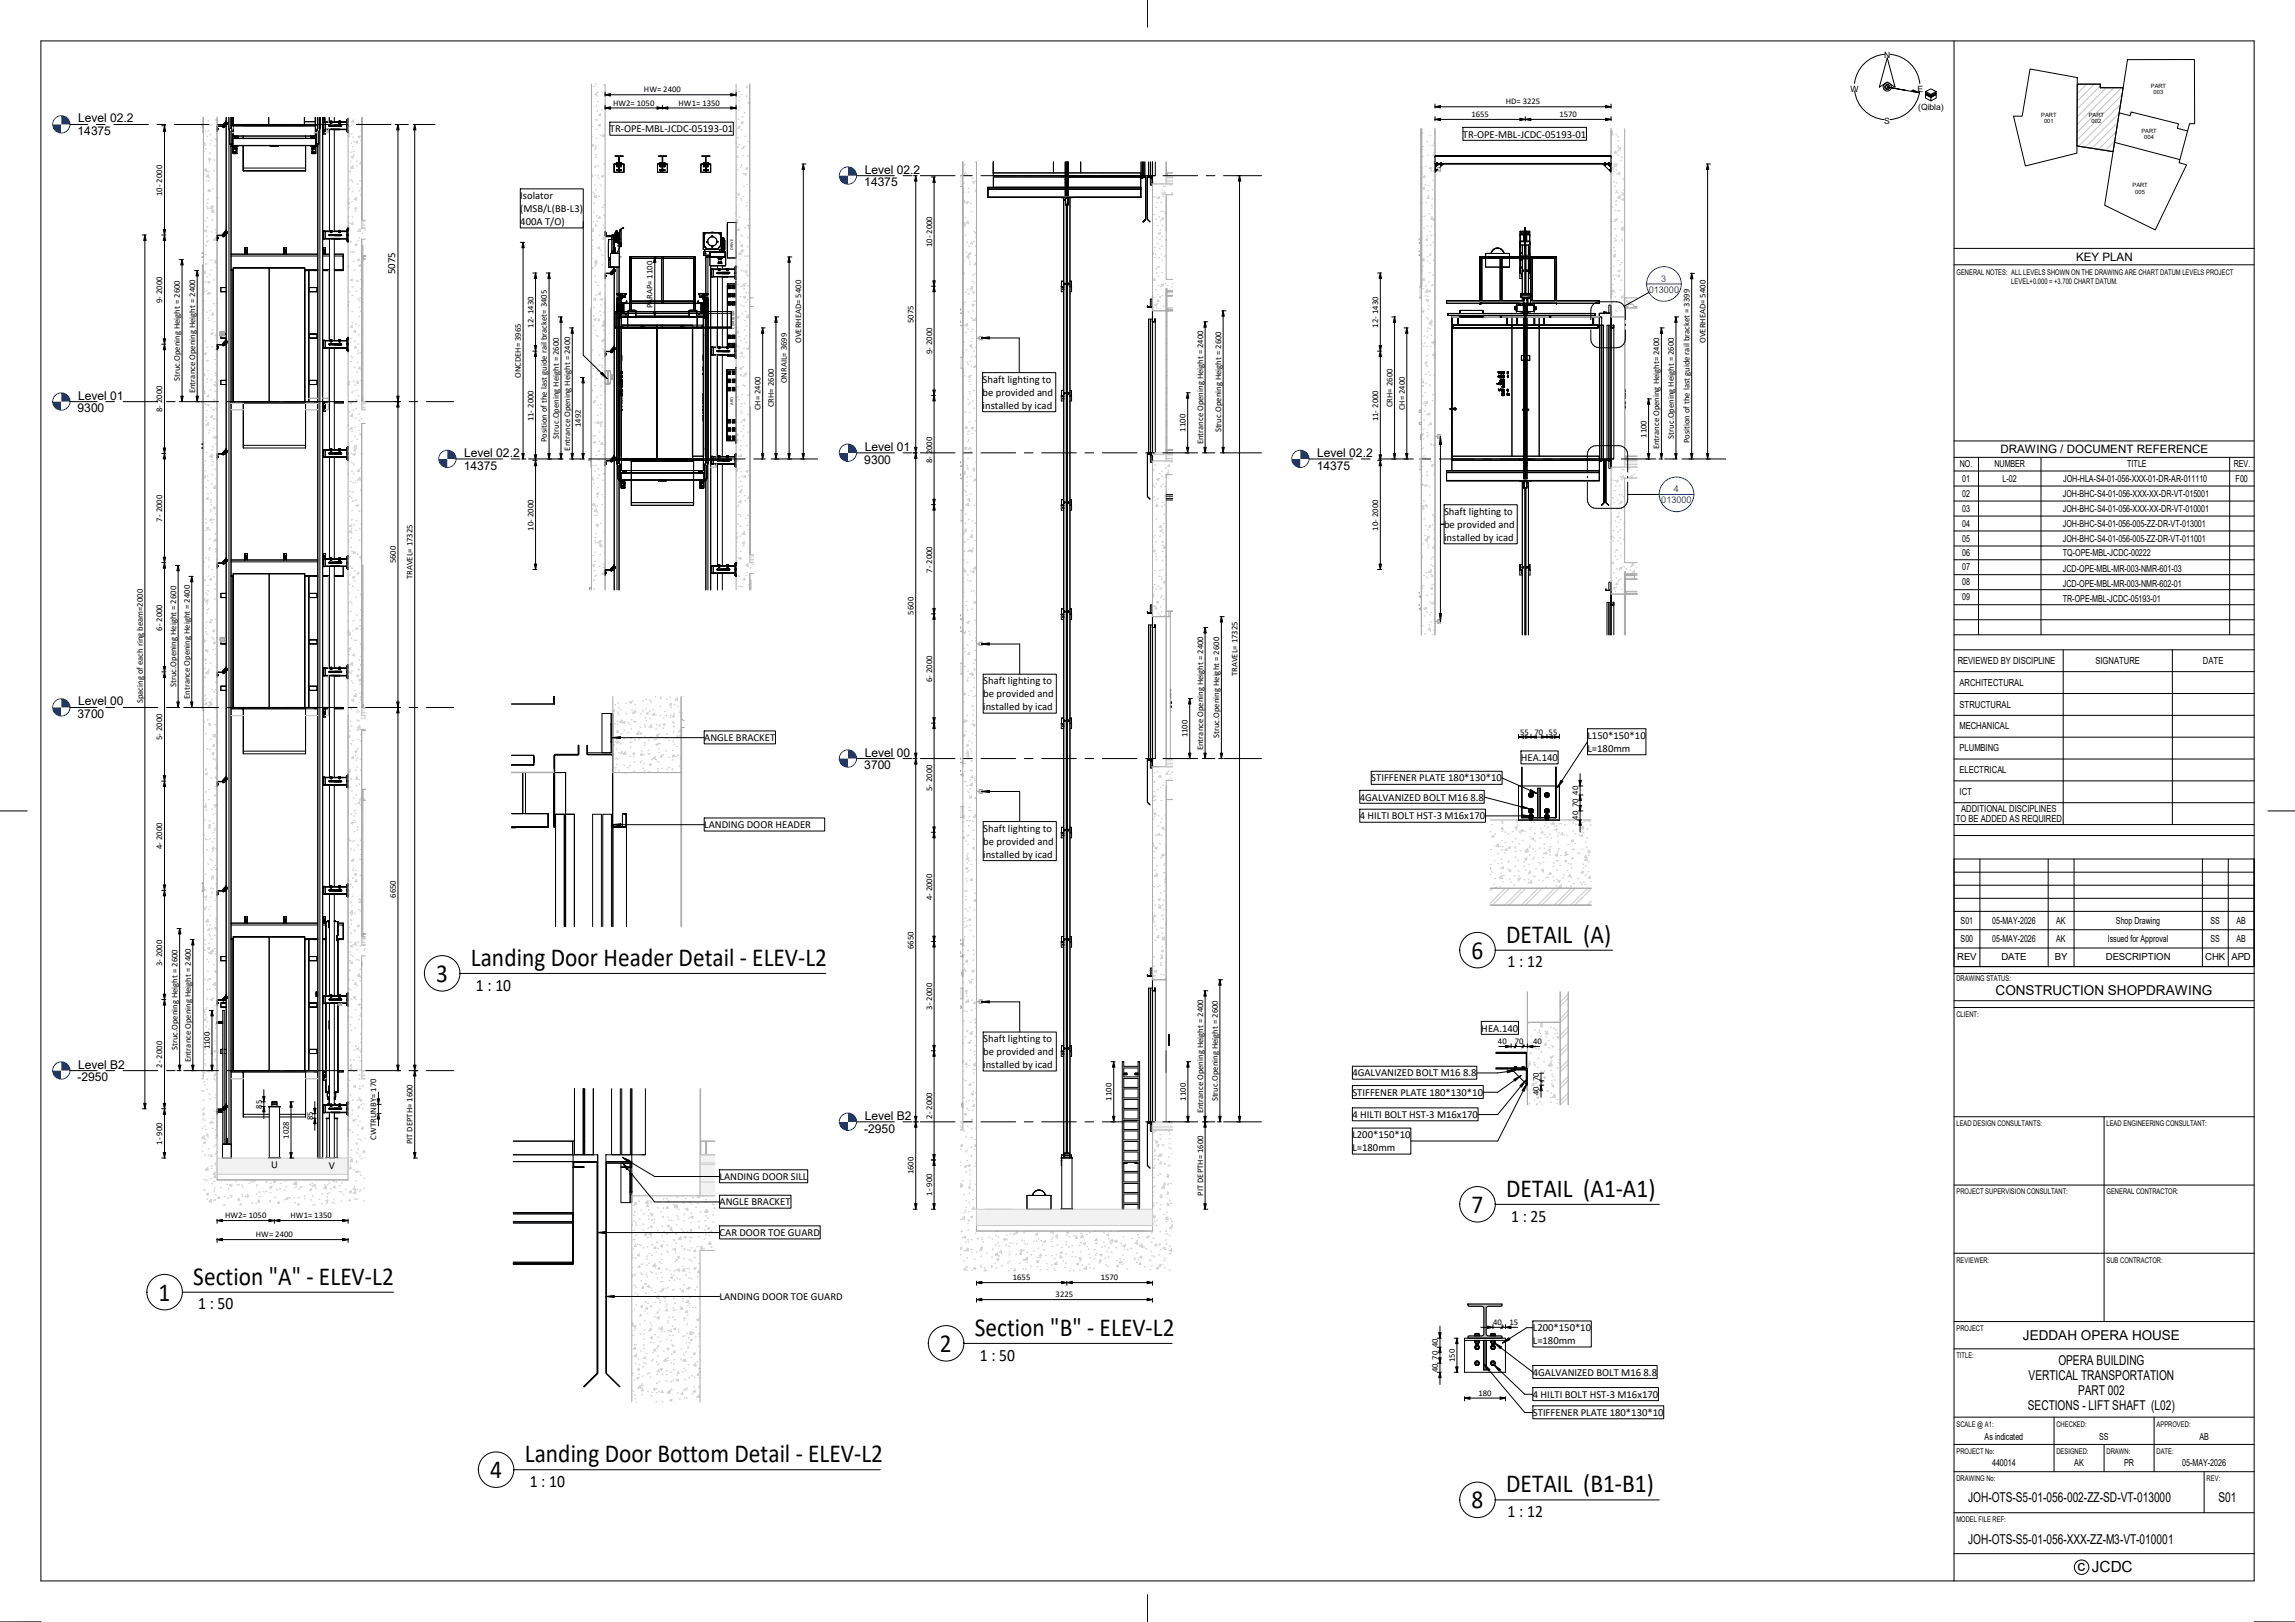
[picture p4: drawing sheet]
<svg xmlns="http://www.w3.org/2000/svg" width="841mm" height="594mm" viewBox="0 0 841 594" stroke-linecap="round" stroke-linejoin="round" font-family="sans-serif">
<defs><g id="words">
<g font-size="9.5">
<text x="551.9" y="345.3">DETAIL (A)</text>
<text x="172.6" y="353.8">Landing Door Header Detail - ELEV-L2</text>
<text x="539.2" y="351.2">6</text>
<text x="159.8" y="359.7">3</text>
<text x="551.9" y="438.4">DETAIL (A1-A1)</text>
<text x="539.2" y="444.2">7</text>
<text x="70.8" y="470.5">Section &quot;A&quot; - ELEV-L2</text>
<text x="58.1" y="476.4">1</text>
<text x="357.2" y="489.3">Section &quot;B&quot; - ELEV-L2</text>
<text x="344.5" y="495.2">2</text>
<text x="192.3" y="535.6">Landing Door Bottom Detail - ELEV-L2</text>
<text x="179.6" y="541.4">4</text>
<text x="551.9" y="546.6">DETAIL (B1-B1)</text>
<text x="539.2" y="552.4">8</text>
</g>
<g font-size="6.4">
<text x="552.5" y="354.3">1 : 12</text>
<text x="174.4" y="362.8">1 : 10</text>
<text x="553.8" y="447.4">1 : 25</text>
<text x="72.6" y="479.6">1 : 50</text>
<text x="359.1" y="498.3">1 : 50</text>
<text x="194.1" y="544.6">1 : 10</text>
<text x="552.5" y="555.7">1 : 12</text>
</g>
<text font-size="5.6" x="761.3" y="575.6">c JCDC</text>
<g font-size="5">
<text x="731.3" y="364.4">CONSTRUCTION SHOPDRAWING</text>
<text x="741.3" y="490.7">JEDDAH OPERA HOUSE</text>
<text x="754.3" y="500">OPERA BUILDING</text>
<text x="743.4" y="505.5">VERTICAL TRANSPORTATION</text>
<text x="761.5" y="511">PART 002</text>
<text x="743.1" y="516.5">SECTIONS - LIFT SHAFT (L02)</text>
<text x="721.2" y="550">JOH-OTS-S5-01-056-002-ZZ-SD-VT-013000</text>
<text x="812.9" y="550">S01</text>
<text x="721.2" y="565.6">JOH-OTS-S5-01-056-XXX-ZZ-M3-VT-010001</text>
</g>
<g font-size="4.4">
<text x="28.6" y="44.8">Level 02.2</text>
<text x="28.4" y="49.5">14375</text>
<text x="316.9" y="63.6">Level 02.2</text>
<text x="316.7" y="68.3">14375</text>
<text x="28.6" y="146.3">Level 01</text>
<text x="28.4" y="151">9300</text>
<text x="170.1" y="167.3">Level 02.2</text>
<text x="316.9" y="165.1">Level 01</text>
<text x="482.7" y="167.3">Level 02.2</text>
<text x="169.9" y="172">14375</text>
<text x="316.7" y="169.8">9300</text>
<text x="482.6" y="172">14375</text>
<text x="28.4" y="263.1">3700</text>
<text x="28.6" y="258.4">Level 00</text>
<text x="316.7" y="281.8">3700</text>
<text x="316.9" y="277.1">Level 00</text>
<text x="28.6" y="391.4">Level B2</text>
<text x="28.4" y="396.1">-</text>
<text x="29.9" y="396.1">2950</text>
<text x="316.9" y="410.1">Level B2</text>
<text x="316.7" y="414.8">-</text>
<text x="318.2" y="414.8">2950</text>
</g>
<g font-size="4.3">
<text x="760.8" y="95.4">KEY PLAN</text>
<text x="733.1" y="165.9">DRAWING / DOCUMENT REFERENCE</text>
</g>
<text font-size="4" x="144.9" y="100.4" transform="rotate(-90 144.9 100.4)">5075</text>
<g font-size="3.9">
<text x="223.5" y="48.5">TR-OPE-MBL-JCDC-05193-01</text>
<text x="536.1" y="50.4">TR-OPE-MBL-JCDC-05193-01</text>
<text x="190.7" y="72.9">Isolator</text>
<text x="190.7" y="77.7">(MSB/L(BB-L3)</text>
<text x="190.7" y="82.4">400A T/O)</text>
<text x="360.1" y="140.2">Shaft lighting to</text>
<text x="360.1" y="145">be provided and</text>
<text x="360.1" y="149.7">installed by icad</text>
<text x="529.2" y="188.6">Shaft lighting to</text>
<text x="529.2" y="193.4">be provided and</text>
<text x="529.2" y="198.1">installed by icad</text>
<text x="360.3" y="250.7">Shaft lighting to</text>
<text x="360.3" y="255.4">be provided and</text>
<text x="360.3" y="260.2">installed by icad</text>
<text x="258.1" y="271.4">ANGLE BRACKET</text>
<text x="581.7" y="270.6">L150*150*10</text>
<text x="581.7" y="275.4">L=180mm</text>
<text x="557.4" y="278.8">HEA.140</text>
<text x="502.5" y="286.2">STIFFENER PLATE 180*130*10</text>
<text x="498.3" y="293.2">4GALVANIZED BOLT M16 8.8</text>
<text x="258.1" y="303.3">LANDING DOOR HEADER</text>
<text x="360.3" y="304.6">Shaft lighting to</text>
<text x="498.3" y="300.1">4 HILTI BOLT HST-3 M16x170</text>
<text x="360.3" y="309.4">be provided and</text>
<text x="360.3" y="314.2">installed by icad</text>
<text x="542.8" y="377.8">HEA.140</text>
<text x="360.3" y="381.7">Shaft lighting to</text>
<text x="360.3" y="386.5">be provided and</text>
<text x="360.3" y="391.2">installed by icad</text>
<text x="495.6" y="394.3">4GALVANIZED BOLT M16 8.8</text>
<text x="495.6" y="401.3">STIFFENER PLATE 180*130*10</text>
<text x="495.6" y="409.5">4 HILTI BOLT HST-3 M16x170</text>
<text x="495.6" y="416.9">L200*150*10</text>
<text x="495.6" y="421.7">L=180mm</text>
<text x="99.4" y="427.8">U</text>
<text x="120.5" y="428.1">V</text>
<text x="263.7" y="432.2">LANDING DOOR SILL</text>
<text x="263.7" y="441.5">ANGLE BRACKET</text>
<text x="263.7" y="452.7">CAR DOOR TOE GUARD</text>
<text x="263.7" y="476.1">LANDING DOOR TOE GUARD</text>
<text x="561.7" y="487.6">L200*150*10</text>
<text x="561.7" y="492.3">L=180mm</text>
<text x="561.7" y="503.9">4GALVANIZED BOLT M16 8.8</text>
<text x="561.7" y="511.9">4 HILTI BOLT HST-3 M16x170</text>
<text x="561.7" y="518.6">STIFFENER PLATE 180*130*10</text>
</g>
<g font-size="3.5">
<text x="718.2" y="171.2">NO.</text>
<text x="730.9" y="171.2">NUMBER</text>
<text x="779.5" y="171.2">TITLE</text>
<text x="818.6" y="171.2">REV.</text>
<text x="719.1" y="176.4">01</text>
<text x="733.8" y="176.5">L-02</text>
<text x="756" y="176.4">JOH-HLA-S4-01-056-XXX-01-DR-AR-011110</text>
<text x="819.3" y="176.4">F00</text>
<text x="719.1" y="181.9">02</text>
<text x="755.9" y="181.9">JOH-BHC-S4-01-056-XXX-XX-DR-VT-015001</text>
<text x="719.1" y="187.4">03</text>
<text x="755.9" y="187.4">JOH-BHC-S4-01-056-XXX-XX-DR-VT-010001</text>
<text x="719.1" y="192.9">04</text>
<text x="755.9" y="192.9">JOH-BHC-S4-01-056-005-ZZ-DR-VT-013001</text>
<text x="719.1" y="198.4">05</text>
<text x="719.1" y="203.5">06</text>
<text x="755.9" y="198.4">JOH-BHC-S4-01-056-005-ZZ-DR-VT-011001</text>
<text x="755.9" y="203.8">TQ-OPE-MBL-JCDC-00222</text>
<text x="719.1" y="208.9">07</text>
<text x="755.9" y="209.4">JCD-OPE-MBL-MR-003-NMR-601-03</text>
<text x="719.1" y="214.4">08</text>
<text x="755.9" y="214.9">JCD-OPE-MBL-MR-003-NMR-602-01</text>
<text x="719.1" y="219.9">09</text>
<text x="755.9" y="220.4">TR-OPE-MBL-JCDC-05193-01</text>
<text x="717.4" y="243.2">REVIEWED BY DISCIPLINE</text>
<text x="767.9" y="243.2">SIGNATURE</text>
<text x="807.3" y="243.2">DATE</text>
<text x="718.1" y="251.2">ARCHITECTURAL</text>
<text x="718.1" y="259.2">STRUCTURAL</text>
<text x="718.1" y="267.2">MECHANICAL</text>
<text x="718.1" y="275.2">PLUMBING</text>
<text x="718.1" y="283.2">ELECTRICAL</text>
<text x="718.1" y="291.2">ICT</text>
<text x="718.7" y="297.2">ADDITIONAL DISCIPLINES</text>
<text x="716.7" y="301.2">TO BE ADDED AS REQUIRED</text>
<text x="718.5" y="338.3">S01</text>
<text x="730.1" y="338.3">05-MAY-2026</text>
<text x="753.5" y="338.3">AK</text>
<text x="775.4" y="338.3">Shop Drawing</text>
<text x="810" y="338.3">SS</text>
<text x="819.5" y="338.3">AB</text>
<text x="718.5" y="345">S00</text>
<text x="730.1" y="345">05-MAY-2026</text>
<text x="753.5" y="345">AK</text>
<text x="772.4" y="345">Issued for Approval</text>
<text x="810" y="345">SS</text>
<text x="819.5" y="345">AB</text>
<text x="717.2" y="351.7">REV</text>
<text x="733.4" y="351.7">DATE</text>
<text x="753" y="351.7">BY</text>
<text x="771.7" y="351.7">DESCRIPTION</text>
<text x="808.1" y="351.7">CHK APD</text>
<text x="727.3" y="527.3">As indicated</text>
<text x="769.3" y="527.3">SS</text>
<text x="806" y="527.3">AB</text>
<text x="730" y="537.1">440014</text>
<text x="760.1" y="537.1">AK</text>
<text x="778.4" y="537.1">PR</text>
<text x="799.7" y="537.1">05-MAY-2026</text>
</g>
<g font-size="3.4" fill="#003bbd">
<text x="604.2" y="107.2">013000</text>
<text x="608.8" y="103.3">3</text>
<text x="608.8" y="184.3">013000</text>
<text x="613.4" y="180.3">4</text>
</g>
<g font-size="3.2">
<text x="236" y="33.9">HW= 2400</text>
<text x="224.7" y="38.7">HW2= 1050</text>
<text x="248.7" y="38.7">HW1= 1350</text>
<text x="551.8" y="38.3">HD= 3225</text>
<text x="539.2" y="42.9">1655</text>
<text x="571.5" y="42.9">1570</text>
<text x="59.5" y="71.8" transform="rotate(-90 59.5 71.8)">10- 2000</text>
<text x="341.5" y="90.6" transform="rotate(-90 341.5 90.6)">10- 2000</text>
<text x="59.5" y="111" transform="rotate(-90 59.5 111)">9- 2000</text>
<text x="239.1" y="113" transform="rotate(-90 239.1 113)">PARAP= 1100</text>
<text x="334.8" y="118.3" transform="rotate(-90 334.8 118.3)">5075</text>
<text x="195.5" y="120" transform="rotate(-90 195.5 120)">12- 1430</text>
<text x="293.6" y="125.7" transform="rotate(-90 293.6 125.7)">OVERHEAD= 5400</text>
<text x="505" y="120" transform="rotate(-90 505 120)">12- 1430</text>
<text x="625" y="125.7" transform="rotate(-90 625 125.7)">OVERHEAD= 5400</text>
<text x="341.5" y="129.8" transform="rotate(-90 341.5 129.8)">9- 2000</text>
<text x="66" y="139.7" transform="rotate(-90 66 139.7)">Struc.Opening Height = 2600</text>
<text x="190.9" y="138.5" transform="rotate(-90 190.9 138.5)">ONCDEH= 3965</text>
<text x="288.4" y="140.4" transform="rotate(-90 288.4 140.4)">ONRAIL= 3699</text>
<text x="71.5" y="144" transform="rotate(-90 71.5 144)">Entrance Opening Height = 2400</text>
<text x="283.6" y="149.2" transform="rotate(-90 283.6 149.2)">CRH= 2600</text>
<text x="510.2" y="149.2" transform="rotate(-90 510.2 149.2)">CRH= 2600</text>
<text x="59.5" y="151" transform="rotate(-90 59.5 151)">8- 2000</text>
<text x="195.5" y="154.3" transform="rotate(-90 195.5 154.3)">11- 2000</text>
<text x="278.7" y="150.3" transform="rotate(-90 278.7 150.3)">CH= 2400</text>
<text x="505" y="154.3" transform="rotate(-90 505 154.3)">11- 2000</text>
<text x="514.8" y="150.3" transform="rotate(-90 514.8 150.3)">CH= 2400</text>
<text x="204.8" y="160.7" transform="rotate(-90 204.8 160.7)">Struc.Opening Height = 2600</text>
<text x="212.9" y="156.4" transform="rotate(-90 212.9 156.4)">1492</text>
<text x="434.4" y="158.1" transform="rotate(-90 434.4 158.1)">1100</text>
<text x="447.5" y="158.4" transform="rotate(-90 447.5 158.4)">Struc.Opening Height = 2600</text>
<text x="603.4" y="160.3" transform="rotate(-90 603.4 160.3)">1100</text>
<text x="613.4" y="160.7" transform="rotate(-90 613.4 160.7)">Struc.Opening Height = 2600</text>
<text x="200.4" y="162" transform="rotate(-90 200.4 162)">Position of the last guide rail bracket= 3405</text>
<text x="209" y="165" transform="rotate(-90 209 165)">Entrance Opening Height = 2400</text>
<text x="440.9" y="162.8" transform="rotate(-90 440.9 162.8)">Entrance Opening Height = 2400</text>
<text x="608.1" y="164.6" transform="rotate(-90 608.1 164.6)">Entrance Opening Height= 2400</text>
<text x="619.2" y="162.4" transform="rotate(-90 619.2 162.4)">Position of the last guide rail bracket = 3399</text>
<text x="341.5" y="169.8" transform="rotate(-90 341.5 169.8)">8- 2000</text>
<text x="59.5" y="191" transform="rotate(-90 59.5 191)">7- 2000</text>
<text x="195.5" y="194.3" transform="rotate(-90 195.5 194.3)">10- 2000</text>
<text x="505" y="194.3" transform="rotate(-90 505 194.3)">10- 2000</text>
<text x="145.1" y="206.3" transform="rotate(-90 145.1 206.3)">5600</text>
<text x="341.5" y="209.8" transform="rotate(-90 341.5 209.8)">7- 2000</text>
<text x="151.2" y="212.2" transform="rotate(-90 151.2 212.2)">TRAVEL= 17325</text>
<text x="334.8" y="225.1" transform="rotate(-90 334.8 225.1)">5600</text>
<text x="59.5" y="231" transform="rotate(-90 59.5 231)">6- 2000</text>
<text x="64.5" y="251.6" transform="rotate(-90 64.5 251.6)">Struc.Opening Height = 2600</text>
<text x="341.5" y="249.8" transform="rotate(-90 341.5 249.8)">6- 2000</text>
<text x="453.5" y="247.7" transform="rotate(-90 453.5 247.7)">TRAVEL= 17325</text>
<text x="52.3" y="257.6" transform="rotate(-90 52.3 257.6)">Spacing of each ring beam=2000</text>
<text x="69.5" y="256" transform="rotate(-90 69.5 256)">Entrance Opening Height = 2400</text>
<text x="557.1" y="269.1">55</text>
<text x="562.3" y="269.1">70</text>
<text x="567.5" y="269.1">55</text>
<text x="59.5" y="271" transform="rotate(-90 59.5 271)">5- 2000</text>
<text x="435.2" y="270.1" transform="rotate(-90 435.2 270.1)">1100</text>
<text x="440.9" y="274.8" transform="rotate(-90 440.9 274.8)">Entrance Opening Height = 2400</text>
<text x="446.8" y="270.4" transform="rotate(-90 446.8 270.4)">Struc.Opening Height = 2600</text>
<text x="341.5" y="289.8" transform="rotate(-90 341.5 289.8)">5- 2000</text>
<text x="578.3" y="291.1" transform="rotate(-90 578.3 291.1)">40</text>
<text x="578.3" y="295.7" transform="rotate(-90 578.3 295.7)">70</text>
<text x="578.3" y="300.3" transform="rotate(-90 578.3 300.3)">40</text>
<text x="59.5" y="311" transform="rotate(-90 59.5 311)">4- 2000</text>
<text x="145.1" y="328.8" transform="rotate(-90 145.1 328.8)">6650</text>
<text x="341.5" y="329.8" transform="rotate(-90 341.5 329.8)">4- 2000</text>
<text x="334.8" y="347.6" transform="rotate(-90 334.8 347.6)">6650</text>
<text x="59.5" y="354" transform="rotate(-90 59.5 354)">3- 2000</text>
<text x="341.5" y="369.8" transform="rotate(-90 341.5 369.8)">3- 2000</text>
<text x="548.9" y="382.4">40</text>
<text x="555.1" y="382.4">70</text>
<text x="561.8" y="382.4">40</text>
<text x="65.1" y="384.7" transform="rotate(-90 65.1 384.7)">Struc.Opening Height = 2600</text>
<text x="69.9" y="389" transform="rotate(-90 69.9 389)">Entrance Opening Height = 2400</text>
<text x="76.9" y="384.3" transform="rotate(-90 76.9 384.3)">1100</text>
<text x="59.5" y="391" transform="rotate(-90 59.5 391)">2- 2000</text>
<text x="564" y="401" transform="rotate(-90 564 401)">40</text>
<text x="564" y="396.1" transform="rotate(-90 564 396.1)">70</text>
<text x="95.9" y="406" transform="rotate(-90 95.9 406)">85</text>
<text x="407.3" y="403.1" transform="rotate(-90 407.3 403.1)">1100</text>
<text x="434.6" y="403.1" transform="rotate(-90 434.6 403.1)">1100</text>
<text x="440.9" y="407.8" transform="rotate(-90 440.9 407.8)">Entrance Opening Height = 2400</text>
<text x="446.3" y="403.4" transform="rotate(-90 446.3 403.4)">Struc.Opening Height = 2600</text>
<text x="114.6" y="410.3" transform="rotate(-90 114.6 410.3)">85</text>
<text x="341.5" y="409.8" transform="rotate(-90 341.5 409.8)">2- 2000</text>
<text x="59.5" y="419.2" transform="rotate(-90 59.5 419.2)">1- 900</text>
<text x="105.9" y="417.1" transform="rotate(-90 105.9 417.1)">1028</text>
<text x="137.9" y="417.4" transform="rotate(-90 137.9 417.4)">CWTRUNBY= 170</text>
<text x="151.2" y="419.2" transform="rotate(-90 151.2 419.2)">PIT DEPTH= 1600</text>
<text x="334.8" y="430.1" transform="rotate(-90 334.8 430.1)">1600</text>
<text x="341.5" y="438" transform="rotate(-90 341.5 438)">1- 900</text>
<text x="440.9" y="437.9" transform="rotate(-90 440.9 437.9)">PIT DEPTH= 1600</text>
<text x="82.5" y="446.2">HW2= 1050</text>
<text x="106.5" y="446.2">HW1= 1350</text>
<text x="93.8" y="453.2">HW= 2400</text>
<text x="371.2" y="468.9">1655</text>
<text x="403.4" y="468.9">1570</text>
<text x="386.8" y="475.1">3225</text>
<text x="547.2" y="485.3">40</text>
<text x="553.1" y="485.3">15</text>
<text x="526.9" y="502.6" transform="rotate(-90 526.9 502.6)">40 70 40</text>
<text x="533.1" y="498.8" transform="rotate(-90 533.1 498.8)">150</text>
<text x="541.8" y="511.2">180</text>
</g>
<g font-size="3.1">
<text x="690.4" y="21.4">N</text>
<text x="678.2" y="33.6">W</text>
<text x="702.7" y="33.6">E</text>
<text x="702.9" y="40.2">(Qibla)</text>
<text x="690.5" y="45.4">S</text>
</g>
<g font-size="2.9">
<text x="717" y="100.7">GENERAL NOTES: ALL LEVELS SHOWN ON THE DRAWING ARE CHART DATUM LEVELS PROJECT</text>
<text x="717" y="359.2">DRAWING STATUS:</text>
<text x="717" y="372.4">CLIENT:</text>
<text x="717" y="412.5">LEAD DESIGN CONSULTANTS:</text>
<text x="771.9" y="412.5">LEAD ENGINEERING CONSULTANT:</text>
<text x="717" y="437.5">PROJECT SUPERVISION CONSULTANT:</text>
<text x="771.9" y="437.5">GENERAL CONTRACTOR:</text>
<text x="717" y="462.5">REVIEWER:</text>
<text x="771.9" y="462.5">SUB CONTRACTOR:</text>
<text x="717" y="487.5">PROJECT</text>
<text x="717" y="497.5">TITLE:</text>
<text x="717" y="522.5">SCALE @ A1:</text>
<text x="753.6" y="522.5">CHECKED:</text>
<text x="790.3" y="522.5">APPROVED:</text>
<text x="717" y="532.5">PROJECT No:</text>
<text x="753.6" y="532.5">DESIGNED:</text>
<text x="771.9" y="532.5">DRAWN:</text>
<text x="790.3" y="532.5">DATE:</text>
<text x="717" y="542.5">DRAWING No:</text>
<text x="808.6" y="542.5">REV:</text>
<text x="717" y="557.5">MODEL FILE REF:</text>
</g>
<text font-size="2.8" x="737.1" y="103.9">LEVEL+0.000 = +3.700 CHART DATUM.</text>
<g font-size="2.1">
<text x="788.2" y="32.1">PART</text>
<text x="789.2" y="34.5">003</text>
<text x="748" y="42.8">PART</text>
<text x="749" y="45.2">001</text>
<text x="765.5" y="42.7">PART</text>
<text x="766.5" y="45.1">002</text>
<text x="784.8" y="48.6">PART</text>
<text x="785.7" y="51">004</text>
<text x="781.5" y="68.5">PART</text>
<text x="782.5" y="70.9">005</text>
</g>
<g font-size="1.6">
<text x="268.7" y="91.6" transform="rotate(-90 268.7 91.6)">DRIVE</text>
<text x="269.1" y="120.4" transform="rotate(-90 269.1 120.4)">Controller</text>
<text x="268.7" y="148.3" transform="rotate(-90 268.7 148.3)">ARO</text>
</g>
</g></defs>
<path d="M79.5 424.1h48.1v6h-48.1z" fill="#f2f2f2"/>
<g fill="#fff">
<path d="M132.5 262.1h1.4v5h-1.4z"/>
<path d="M74 411.1h5.5v21h-5.5z"/>
<path d="M127.6 411.1h6.3v21h-6.3z"/>
<path d="M74 432.1h59.9v9.3h-59.9z"/>
<path d="M74.5 262.1h5v133h-5z"/>
<path d="M132.5 150.1h1.4v5h-1.4z"/>
<path d="M127.6 150.1h4.9v112h-4.9z"/>
<path d="M74.5 150.1h5v112h-5z"/>
<path d="M74.5 43h5v107.1h-5z"/>
<path d="M132.5 83.6h1.4v4h-1.4z"/>
<path d="M127.6 43h4.9v107.1h-4.9z"/>
<path d="M132.5 346.1h1.4v4h-1.4z"/>
</g>
<g fill="#f2f2f2">
<path d="M74 392.1l.5 .1z"/>
<path d="M74 392.2h.5v1.8h-.5z"/>
<path d="M74 394h.5v1.1h-.5z"/>
<path d="M132.5 392.1l1.4 .1z"/>
<path d="M132.5 392.2h1.4v1.8h-1.4z"/>
<path d="M132.5 394h1.4v1.1h-1.4z"/>
</g>
<path d="M132.5 289.1h.5v52.8h-.5z" fill="#fff"/>
<g fill="#f2f2f2">
<path d="M132.5 259.1l1.4 .2z"/>
<path d="M132.5 259.3h1.4v.2h-1.4z"/>
<path d="M132.5 259.5h1.4v1.5h-1.4z"/>
<path d="M132.5 261h1.4v1.1h-1.4z"/>
<path d="M132.5 80.6l1.4 .2z"/>
<path d="M132.5 80.8h1.4v.2h-1.4z"/>
<path d="M132.5 81h1.4v1.5h-1.4z"/>
<path d="M132.5 82.5h1.4v1.1h-1.4z"/>
</g>
<g fill="#fff">
<path d="M74.2 97.1h.3v162h-.3z"/>
<path d="M132.5 207.1l.1 52z"/>
<path d="M132.6 207.1h.4v52h-.4z"/>
<path d="M133 258.1h.2v1h-.2z"/>
<path d="M132.5 43h.3v37.6h-.3z"/>
</g>
<g fill="#f2f2f2">
<path d="M132.5 343.8h1.4v1.4h-1.4z"/>
<path d="M132.5 345.2h1.4v.9h-1.4z"/>
</g>
<g fill="#e2e2e2">
<path d="M74 94h.5v.2h-.5z"/>
<path d="M74 92.7h.5v.2h-.5z"/>
</g>
<g fill="#f2f2f2">
<path d="M132.5 147.1h1.4v.6h-1.4z"/>
<path d="M132.5 343.1h1.4v.6h-1.4z"/>
</g>
<path d="M132.7 342.1h.3v1h-.3z" fill="#fff"/>
<path d="M132.5 343.7l1.4 .1z" fill="#f2f2f2"/>
<path d="M132.7 146.1h.3v1h-.3z" fill="#fff"/>
<path d="M132.5 147.7l1.4 .1z" fill="#f2f2f2"/>
<path d="M74 395.1h59.9v16h-59.9z" fill="#fff"/>
<path d="M132.5 145.9h.5v.2h-.5z" fill="#eaeaea"/>
<path d="M132.5 89.9h.5v56h-.5z" fill="#fff"/>
<path d="M74.1 45.6l.2 .2z" fill="#ffa"/>
<g fill="#f2f2f2">
<path d="M132.5 147.8h1.4v1.4h-1.4z"/>
<path d="M132.5 149.2h1.4v.9h-1.4z"/>
</g>
<g fill="none" stroke="#d4d4d4" stroke-width=".37">
<path d="M74.5 52.8l.5-.5 .1 1-.6-.1M74.9 55.4l-.3 .1M75.1 47.9l.3 .1M75.2 54.4l.3 .2M75.8 49.9l.3 .2M76.4 47.9l-.3 .1M76.4 58.3l.7-.2-.2 .6zM76.5 58.5l.3 .1M76.5 44.2l-.3 .1M76.9 59.4l-.3 .2M77 56l-.2 .2M77.1 52.6l-.2 .2"/>
<path d="M77.3 49.2l-.3 .2M77.4 45.8l-.3 .2M77.6 51.4l-.3 .1M78.5 53.3l.3 .2M78.7 58.6h-.3M78.9 51l.6-.3-.1 .6zM79.1 43.9h-.3M79.2 44.1l.3 .1M79.3 59.5l.2 .2M79.3 46.6l.2 .2M79.5 47.6v.2M127.6 49.5l.3-.4 .1 1-.4-.1"/>
<path d="M127.6 55.5h.1M128.1 46.1l.2 .2M128.7 59.1l-.3 .2M128.7 57.5l.8-.3-.3 .7zM128.8 55.7l-.3 .2M128.9 44.7h-.4M128.9 52.3l-.3 .2M129 48.9l-.3 .2M129.1 45.6l-.2 .2M129.1 53.6l.3 .2M129.3 50.2l.3 .1M129.5 56.7l.3 .2"/>
<path d="M129.5 44l.1 .7-.6-.1zM129.8 55.5l-.3 .1M129.9 51.9h-.3M130.9 51.6l.1 .7-.6-.1zM131 59l-.4 .1M131.2 50.1l.7-.2-.2 .6zM131.3 45l.3 .2M132.3 59.3l.1 .6h-.6zM132.5 51.5l-.4 .1M132.5 47.8l-.3 .1M132.8 43.1l-.3 .2M132.8 49.1l-.3 .2"/>
<path d="M132.8 55.1l-.3 .2M132.8 44.5l-.3 .2M132.8 50.5l-.3 .3M132.8 56.6l-.3 .2M74.5 65.5v.2M74.5 63.7l.3 .1M75.4 61.8l.1 .7-.6-.1zM75.8 62.7l.2 .2M75.8 75.6l.2 .2M75.9 66.3h-.4M75.9 74.3l.3 .1M76 62.6l-.4 .1"/>
<path d="M76.1 79.6l-.2 .2M76.2 76.2l-.2 .3M76.4 72.9l-.3 .2M76.4 63.8l.1 1-.9-.1zM76.5 69.5l-.3 .2M76.6 66.1l-.2 .2M76.7 65l.2 .2M76.8 62.7l-.3 .2M76.8 69.5l.2 .6h-.7zM77 69.8h-.3M77.5 77.2l.7-.3-.2 .6zM77.7 75.4l.2 1-1-.1z"/>
<path d="M77.9 69l.3 .2M78.1 75.6l.3 .2M78.1 77h-.3M78.2 77.1l.2 .7-.6-.1zM78.5 62.3h-.3M79.2 72.3l.3 .3M79.3 79.6l.2 .2M79.5 65.8h-.1M127.6 74.3l.2-.3 .2 .6-.4-.1M127.9 79.4l-.3 .2M128 76l-.2 .2M128.1 72.6l-.2 .2"/>
<path d="M128.3 69.2l-.3 .2M128.3 63l-.3 .1M128.4 65.8l-.3 .2M128.4 61.5l.8-.8 .2 .9zM128.5 62.4l-.2 .3M128.7 66l.3 .1M129.1 66.4l.2 .3M129.1 79.3l.2 .2M129.2 73.9h-.3M129.4 70.2h-.4M129.9 76.3l.7-.2-.3 .6zM130.2 76.5l.3 .2"/>
<path d="M130.4 77.4h-.3M130.6 72.3l.1 .9-.9-.1zM130.7 60.7l.3 .2M130.9 67.3l.3 .2M131.9 69.8l-.3 .1M132 66.2l-.3 .1M132.2 71.3l.3 .2M132.3 77.9l.2 .2M132.5 76h.1M132.8 68.7l-.5 .3 .2 .1M132.8 61.2l-.3 .2M132.8 67.2l-.3 .2"/>
<path d="M132.8 73.2l-.3 .2M132.8 79.3l-.3 .2M132.8 62.7l-.3 .1M132.8 74.7l-.3 .2M74.2 97.1h.1M74.9 99.3l-.4 .1M75.1 84.5l.6-.2-.1 .6zM75.2 99.4l.1 .7-.6-.1zM75.3 84.6l-.3 .1M75.4 90l.2 .2M75.4 99.9l-.3 .2M75.4 80.9l-.3 .1"/>
<path d="M75.6 93.2l-.2 .2M75.7 88.4l.3 .3M75.8 96.7h-.5M75.8 89.8l-.3 .2M75.9 86.4l-.3 .2M76 83l-.3 .2M76.5 88.1l-.3 .1M77.3 84.8l.3 .2M77.4 99h-.3M77.6 95.3h-.4M78 80.6h-.4M78.3 87.8l.8-.8 .1 1z"/>
<path d="M78.6 96l.7-.3-.2 .7zM78.8 95.4l.3 .2M79.2 84.1l-.4 .1M79.2 85.2l.3 .2M79.2 98.1l.3 .2M79.5 86.2h.1M79.5 84.9l-.3 .4 .3 .1M127.6 83.7l.5-.3-.2 .6-.3-.2M127.6 97.5l.3 .2M127.6 86.1v.1M127.7 81.4h-.1M127.8 82.8l-.2 .1"/>
<path d="M128.1 81.7l.3 .2M128.3 88.3l.3 .1M128.7 92.2l-.3 .1M128.8 88.6h-.3M129 92.2l.3 .2M129.2 81.6l.2 .6h-.6zM129.6 92.3l.3 .2M129.8 98.8l.2 .2M129.8 95.7l-.3 .1M130.7 89.2l.1 .7-.6-.1zM131 95.2l.7-.3-.2 .6zM131.1 84.7l.9-.8v.9z"/>
<path d="M131.4 88.2l-.4 .1M131.5 84.5l-.4 .1M131.6 87.1l.3 .2M132.1 96.9l.1 .6h-.6zM132.4 98.9l-.2 .2M132.5 91.7l-.3 .1M132.5 92.2l-.1 .1M132.5 95.5l-.2 .2M132.5 88.9h.1M132.5 96.2v.1M132.9 85.4l-.2 .2M133 91.1l-.5 .5"/>
<path d="M133 97.2l-.5 .4M133 92.6l-.5 .4M133 98.6l-.5 .5M133.7 84.2h.2M74.5 107.3l-.3 .4M74.5 119.4l-.3 .4M74.5 101.3l-.3 .4M74.5 113.3l-.3 .4M74.5 102.7l-.3 .4M74.5 108.8l-.3 .4M74.5 114.8l-.3 .4M74.5 103h.3"/>
<path d="M74.8 116.8l-.3 .2M74.8 105.8l.3 .2M74.9 113.5l-.3 .2M75 110.1l-.2 .2M75.1 106.7l-.2 .2M75.3 103.3l-.3 .2M75.7 101.3l.2 .3M75.7 114.2l.2 .2M75.9 106.5h-.3M76.2 103.4l.7-.3-.2 .6zM76.2 116.4l.3 .1M76.6 107.1l.1 .6h-.6z"/>
<path d="M76.8 100.6l.2 .2M76.9 117.3h-.4M76.9 107.1l.3 .2M77 113.7h-.3M78 114.7l.1 .7-.6-.1zM78.2 111.2l.3 .1M78.4 117.7l.2 .2M78.6 102.5h-.3M79.2 111l.2 .2M79.5 119.8h.1M79.5 113.3l-.3 .1M79.5 109.6l-.2 .1"/>
<path d="M127.6 111.6v.5M128.1 110.6h-.3M128.2 106.9h-.3M128.5 102.5l.7-.2-.2 .6zM129 105l.2 .2M129 117.9l.2 .2M129 119.2l.2 .6h-.7zM129 108.1l.3 .1M129.3 114.1h-.4M130.4 118.7l.3 .1M130.8 106.6h-.3M130.9 102.9l-.3 .1"/>
<path d="M131 102.9l.3 .1M131.1 109.4l.3 .2M131.7 119.2l-.3 .2M131.8 115.8l-.2 .2M132 110.1h-.4M132 112.4l-.3 .2M132.1 109.1l-.3 .2M132.2 105.7l-.3 .2M132.3 102.3l-.3 .2M132.4 113.5h.1M132.5 114.6v.1M132.5 101.8v.1"/>
<path d="M132.5 113.8l-.4 .2 .4 .3M133 103.2l-.5 .4M133 115.3l-.5 .4M133 110.7l-.5 .4M133 109.3l-.5 .3M133 104.7l-.5 .4M133 116.8l-.5 .3M74.5 131.4l-.3 .4M74.5 126.9l-.3 .4M74.5 125.4l-.3 .4M74.5 137.5l-.3 .4M74.5 120.8l-.3 .4"/>
<path d="M74.5 132.9l-.3 .4M74.5 138.9l-.3 .5M74.5 137.5l.4-.5 .2 .6h-.6M74.5 128.2l.1 .1M74.6 120.2l-.1 .1M74.8 129.6l.7-.3-.2 .6zM75.4 124.8l-.3 .1M75.6 132.1l.3 .2M75.6 139.9l.3 .3M75.6 127l.3 .3M75.8 138.7l.3 .2M76.3 135.7h-.3"/>
<path d="M76.5 132h-.4M77.3 122.2l.7-.3-.2 .7zM77.5 139.2h-.3M77.6 127l.3 .1M78.1 120.8l-.4 .1M79 131.7h-.3M79 137.5l.3 .2M79 139.9l-.2 .2M79.1 123.8l.3 .2M79.1 136.7l.2 .2M79.1 128l-.3 .1M79.2 136.5l-.3 .2"/>
<path d="M79.3 133.1l-.3 .2M79.4 122.3l.1 .7-.6-.1zM79.4 129.7l-.2 .2M79.5 130.6h.1M79.5 126.3l-.2 .2M79.5 123.1h-.1M127.6 128.9h.1M127.6 128.6l.2-.2-.2 .6M127.6 125.3h.1M127.9 139.6l.2 .2M128.4 123.8l.3 .2M128.6 130.4l.3 .2"/>
<path d="M128.7 132.4l-.3 .1M128.9 130.8l.3 .2M129.6 121.4l.7-.3-.2 .6zM129.8 139.6l-.3 .1M129.8 134.4l.3 .2M130.2 124.9l-.3 .1M130.3 121.2l-.3 .1M130.4 126.8l.2 .7-.7-.1zM130.9 139.5l-.2 .2M131.1 136.1l-.3 .2M131.2 132.7l-.3 .2M131.3 129.3l-.2 .2"/>
<path d="M131.4 128.4l-.3 .1M131.4 125.9l-.2 .3M131.6 122.6l-.3 .2M131.8 134.5l.2 .6-.6-.1zM131.9 129.2l.3 .2M132.3 139.3h-.3M132.4 127.5l.1 .1M132.5 135.6h-.3M133 133.4l-.5 .4M133 121.3l-.5 .4M133 127.3l-.5 .5M133 139.4l-.5 .4"/>
<path d="M133 122.8l-.5 .4M133 128.8l-.5 .4M133 134.9l-.5 .4M74.5 143.5l-.3 .4M74.5 149.6l-.3 .3M74.5 155.6l-.3 .4M74.5 145l-.3 .4M74.5 151l-.3 .4M74.5 157.1l-.3 .3M74.5 143.7l.5-.4 .1 .9-.6-.1M74.8 143.2h-.3M75.1 147.9l.3 .2"/>
<path d="M75.6 152.8l.2 .2M75.8 154l-.4 .1M75.9 150.4h-.3M75.9 148.4l.7-.3-.1 .6zM76.3 154.8l.1 1-.9-.1zM76.4 144.7l.1 .6-.6-.1zM76.5 158.5l.3 .2M77 157.5l-.4 .1M77 142.7l.3 .2M77.2 149.3l.3 .1M77.8 152.3l.1 .6h-.6zM78.4 141l.7-.2-.2 .6z"/>
<path d="M78.4 150l-.3 .1M78.4 153.3l.3 .2M78.4 156.8l-.3 .2M78.5 153.4l-.2 .2M78.6 146.3l-.4 .1M78.6 159.9l.3 .1M78.7 150l-.3 .2M78.8 146.6l-.3 .3M78.9 143.3l-.2 .2M79.1 149.5l.2 .3M79.2 159.9l.1 .7-.6-.1zM79.5 156.3v.1"/>
<path d="M79.5 159.9h.1M79.5 143.5h.1M79.5 153.5l-.2 .1M127.6 155.5h.1M127.6 140.4l.2-.3 .1 .9h-.3M128.2 150.8h-.4M128.3 147.6l.7-.3-.2 .6zM128.8 156.8l.1 .6-.6-.1zM128.9 156.5l.2 .2M128.9 143.6l.3 .2M129.2 151.6l.1 1-.9-.1zM129.2 157.9l-.3 .1"/>
<path d="M129.3 150.2l.3 .2M129.7 143.3h-.4M130 141l.3 .1M130.2 159.8l-.2 .2M130.3 156.4l-.2 .2M130.5 153l-.3 .2M130.6 149.6l-.3 .3M130.7 146.3l-.3 .2M130.8 140.2l.6-.3-.2 .6zM130.8 142.9l-.2 .2M130.9 146.8h-.4M131.3 145l.3 .2"/>
<path d="M131.4 151.6l.3 .1M131.8 157.6h-.4M131.9 159l.6-.2-.1 .5zM131.9 154h-.3M132.4 153.2l.2 .3M132.4 140.4l.1 .1M133 145.5l-.5 .4M133 140.9l-.5 .4M133 146.9l-.2 .2M74.5 161.6l-.3 .4M74.5 167.6l-.3 .5M74.5 173.7l-.3 .4"/>
<path d="M74.5 179.7l-.3 .4M74.5 163.1l-.3 .4M74.5 169.1l-.3 .4M74.5 174.8l.2-.2 .1 .6-.6 .4M74.5 163.7l.3 .1M74.6 174.6l.7-.3-.2 .6zM74.6 170.2l.3 .2M75.2 172.4h-.3M75.4 168.7h-.4M75.5 178.5l.3 .2M75.6 165.7l.2 .2M75.9 174.2l.3 .2"/>
<path d="M76.4 175.9h-.3M77 167.2l.8-.2-.2 .6zM77.6 166.4l.2 .9-.9-.1zM77.7 177.1l-.3 .2M77.8 173.7l-.2 .2M77.9 168.4h-.3M77.9 169.1l.3 .1M77.9 170.3l-.2 .2M78 164.7l-.3 .1M78.1 166.9l-.3 .2M78.2 163.5l-.3 .2M78.3 160.1l-.3 .3"/>
<path d="M79 178l.1 .9-.9-.1zM79 175.3l.2 .2M79 162.4l.3 .2M79.1 171.9h-.4M79.3 179.7l.2 .1M79.4 169.2l.1 .1M127.6 173.5v.2M127.6 162l.1 .1M127.6 169.1v.1M128.6 180h-.4M128.7 165.9l.3 .2M128.7 176.3l-.3 .1"/>
<path d="M128.9 172.5l.3 .2M128.9 169.4l.2 .2M129.1 161.6l-.3 .1M129.4 166.4l.7-.3-.2 .6zM129.6 176.7l-.3 .2M129.7 173.3l-.2 .2M129.8 169.9l-.2 .2M130 166.5l-.3 .3M130.1 163.2l-.3 .2M130.1 176.5l.3 .2M130.2 164.4l.1 .6h-.6zM130.3 165.1l-.3 .1"/>
<path d="M130.5 163.2l.1 1-.8-.2zM130.7 160.8l.3 .2M131.2 176h-.3M131.4 172.3h-.4M131.6 172l.1 .7-.6-.1zM131.9 174.8l.1 1-.9-.2zM132.2 171.4l.2 .1M132.3 166.1l.2 .2M132.3 179l.2 .2M132.4 179.5h-.3M74.5 185.8l-.3 .4M74.5 191.8l-.3 .4"/>
<path d="M74.5 197.8l-.3 .4M74.5 181.2l-.3 .4M74.5 187.2l-.3 .4M74.5 193.3l-.3 .4M74.5 199.3l-.3 .4M74.5 187.1h.3M74.5 190.8h.1M75.3 190l.3 .2M75.5 191.4l.2 .2M75.7 193.4l.7-.3-.2 .7zM75.8 194.2l-.3 .1M76 180.8l.3 .2"/>
<path d="M76.1 182.2l.1 .6h-.6zM77 197.4l-.3 .2M77 194l-.2 .2M77.2 190.6l-.3 .2M77.3 187.2l-.3 .3M77.3 184.8l.3 .2M77.3 186.7l-.3 .1M77.4 183.9l-.2 .2M77.5 183l-.4 .1M77.5 191.4l.3 .2M77.5 189.9l.1 .6h-.6zM77.6 180.5l-.3 .2"/>
<path d="M78.2 186.1l.7-.3-.2 .6zM78.5 190.2l-.3 .1M78.7 195.4l.3 .2M79 197.5v.6h-.6zM79 188.1l.2 .3M79.4 194.9l.1 .2M79.4 182.1l.1 .1M79.5 197.4h-.3M127.6 197.5l.2 .2M128 198.3l-.3 .1M128.1 192.6l.6-.3-.1 .6zM128.1 181.7l.3 .2"/>
<path d="M128.1 194.6l-.3 .1M128.5 194.3l.2 .6h-.6zM128.8 195.1l.2 .2M128.8 182.2l.3 .3M128.9 197l-.3 .2M129 193.6l-.3 .2M129.1 190.2l-.3 .2M129.2 186.9l-.3 .2M129.3 183.5l-.2 .2M129.5 180.1l-.3 .2M129.6 192.3l.2 .2M129.8 183.5h-.4"/>
<path d="M130.3 183.1l.3 .2M130.5 185.2l.7-.2-.2 .5zM130.7 194.3l-.4 .1M130.8 190.7h-.3M131.5 187.1l.3 .2M131.7 193.7l.3 .1M131.9 197.8l-.4 .1M132.3 191.9l.2 .2M132.5 187.1v.1M132.5 180.2v.1M74.5 212.6v.2M74.5 203.9l-.3 .4"/>
<path d="M74.5 209.9l-.3 .4M74.5 215.9l-.3 .4M74.5 205.3l-.3 .4M74.5 211.4l-.3 .4M74.5 217.4l-.3 .4M74.5 219.5l.6-.2-.3 .7-.3-.2M74.7 205.7l.3 .3M74.9 212.3l.3 .2M75.3 212.6h-.4M75.4 217.1l.3 .2M75.5 204.3l.2 .2M75.9 219.8l.1 .6h-.6z"/>
<path d="M76.2 216.3l.3 .2M76.2 217.7l-.3 .2M76.3 214.3l-.2 .2M76.3 219.8h-.3M76.5 210.9l-.3 .2M76.6 207.5l-.3 .2M76.7 204.1l-.3 .2M76.8 200.6l.2 .2M76.8 205.1h-.3M76.8 212.3l.7-.3-.2 .6zM76.8 200.7l-.3 .3M76.9 201.4l-.3 .1"/>
<path d="M77.9 208.6h-.3M78.2 211.2l.2 .2M78.9 219.4l-.3 .1M78.9 202l.3 .1M78.9 213.9l.3 .2M79 201l.2 .3M79 215.7l-.3 .1M79.3 207.8l.2 .2M79.5 201.1h-.4M79.5 204.8l-.2 .1 .2 .2M127.6 213h.1M127.7 204l.3 .2"/>
<path d="M128.1 217.3l-.3 .2M128.2 213.9l-.2 .2M128.4 210.5l-.3 .2M128.5 207.1l-.3 .2M128.6 203.8l-.2 .2M128.7 200.4l-.2 .2M128.8 208l.2 .2M129 208.1l.2 .1M129.1 214.6l.3 .2M129.2 211.4l.7-.3-.2 .7zM129.2 201.8l-.3 .1M130 202l.1 .6h-.6z"/>
<path d="M130.1 212.7h-.3M130.3 209h-.4M130.4 218.7l.3 .1M131 202.9l.3 .2M131.3 216.2h-.3M131.4 209.6l.1 .6h-.6zM131.7 204l.6-.2-.2 .6zM132.2 217.6l.3 .2M132.2 204.7l.3 .2M132.4 213.5l.1 .1M132.5 208.7h.1M132.5 217.5l-.2 .3h.2"/>
<path d="M133 211.8l-.5 .5M133 217.8l-.5 .5M133 207.2l-.5 .5M133 213.3l-.5 .4M133 219.3l-.5 .5M74.5 222l-.3 .4M74.5 228l-.3 .4M74.5 234.1l-.3 .3M74.5 223.4l-.3 .5M74.5 229.5l-.3 .4M74.5 235.5l-.3 .4M74.5 234.6l.4-.4 .1 1-.5-.1"/>
<path d="M74.7 230.9l-.2 .1M75.4 230l.2 .2M75.5 238l-.3 .2M75.5 238.4l.7-.2-.2 .6zM75.6 234.6l-.3 .2M75.6 232.1l.3 .2M75.7 231.2l-.3 .2M75.8 238.1l-.4 .1M75.8 227.8l-.2 .2M75.9 224.5l-.2 .1M76.1 221.1l-.3 .2M76.2 223.4l-.3 .1"/>
<path d="M76.3 222.9l.3 .2M77.3 227.5l.1 .6-.6-.1zM77.4 226.9l-.4 .1M77.6 226.9l.3 .2M77.7 233.5l.3 .2M77.9 231.1l.8-.3-.3 .6zM78.3 237.8h-.3M78.4 234.1h-.3M78.7 235.1l.1 .6h-.6zM78.9 239.6l.2 .2M78.9 226.7l.2 .2M79 237.5l.3 .2"/>
<path d="M79.3 233.6l.2 .2M79.3 220.7l.2 .2M127.6 231.2l.2-.2 .1 1-.3-.1M127.6 230.8v.1M127.8 227.5l-.2 .1M127.8 237.6l.7-.3-.2 .7zM127.8 239.6l.3 .2M127.8 224.1l-.2 .1M128 220.7l-.3 .2M128.1 238.5l-.4 .1M128.3 231.9l.1 .6h-.6zM128.4 223.8l.3 .2"/>
<path d="M128.6 220.2h-.3M128.7 233.7l.2 .2M128.7 220.9l.3 .2M129.6 231l-.4 .1M129.7 239.6l.1 .6-.6-.1zM129.7 227.4h-.3M129.8 234.4l.3 .2M130.3 230.3l.7-.3-.2 .6zM130.6 225.2l.3 .2M130.7 234.5l-.3 .1M131.8 229.2l.3 .2M132 235.8l.2 .2"/>
<path d="M132.2 230.5l.3 .2M132.2 227l-.3 .1M132.4 223.4h-.4M132.5 236.9l-.2 .2M132.5 233.6v.1M133 225.3l-.5 .5M133 223.9l-.5 .4M133 229.9l-.5 .5M133 235.9l-.5 .5M133 231.4l-.5 .4M133 237.4l-.5 .5M74.5 240.1l-.3 .4"/>
<path d="M74.5 246.1l-.3 .4M74.5 252.1l-.3 .5M74.5 258.2l-.3 .4M74.5 241.6l-.3 .3M74.5 247.6l-.3 .4M74.5 253.6l-.3 .4M74.7 258.3l-.2 .1M74.8 254.9l-.2 .2M75 251.5l-.3 .2M75 247.9l.3 .2M75.1 248.1l-.3 .2M75.2 254.4l.2 .2"/>
<path d="M75.2 244.7l-.3 .2M75.2 256.5h-.3M75.4 241.3l-.3 .3M75.4 242.9l.2 .2M75.4 255.7l.2 .2M75.6 241.8h-.3M75.6 257.4l.2 .6-.7-.1zM76.2 245.8l.2 1-1-.2zM76.4 258.4l.3 .3M76.6 257.3l.7-.3-.2 .6zM76.8 245.3h-.3M77 242.7l.3 .2"/>
<path d="M77.6 257.3l.1 1-.9-.1zM77.8 256.1l-.4 .1M77.9 252.4l-.3 .1M78.4 253.3l.3 .2M78.8 252.5l.3 .2M79 259.6l-.4 .1M79.2 244.1l.3 .2M79.2 259.3l.3 .2M79.2 246.4l.3 .2M79.5 241.3h-.3M79.5 249.7l-.4 .2 .4 .3M128 246.1l.3 .2"/>
<path d="M128.3 243.4l.8-.8 .1 1zM128.7 259.4l.2 .3M128.7 246.5l.2 .3M128.9 256.4l.7-.2-.1 .6zM129 249.4h-.3M129.2 245.7h-.4M129.2 250.1l.3 .3M129.4 256.7l.3 .2M130.2 252.9h-.4M130.5 254.2l.1 .9-.9-.1zM131.1 247.2l.1 .6h-.6zM131.3 245l.2 .2"/>
<path d="M131.4 249l.7-.2-.2 .6zM131.7 245.4h-.3M131.8 257.2l-.2 .2M131.8 241.7h-.3M132 253.8l-.3 .2M132.1 250.4l-.3 .2M132.1 256.2l.3 .2M132.2 243.3l.2 .2M132.2 247l-.2 .2M132.3 243.6l-.2 .2M132.5 240.2l-.3 .3M132.5 248.9h.1"/>
<path d="M132.5 250.1h.1M132.5 255l-.5 .4h.5M133 242l-.5 .4M133 248l-.5 .5M133 254l-.5 .5M133 243.4l-.5 .5M133 249.5l-.5 .4M133 255.5l-.5 .4M74.5 264.5l.3-.1-.3 .5M74.5 274.8h.2M74.5 263.7l.2 .1M74.5 261.7h.1"/>
<path d="M75.1 260.1l-.3 .1M75.3 268.6l.3 .2M75.9 274.2l.3 .2M76.3 263.7h-.4M76.6 265l.3 .2M77 265l.2 .6h-.7zM77.2 274.5h-.3M77.3 270.8h-.3M77.7 276.1l.7-.3-.2 .6zM77.9 269l.2 .2M78 275.6l.3 .2M78.4 278h-.3"/>
<path d="M78.4 272.7l.2 .6h-.6zM78.8 265.3l.2 .3M78.8 278.2l.2 .2M79 268.9v1l-.9-.2zM79.2 272.2l.3 .2M79.2 277.8l-.2 .2M79.3 279.7l.2 .1M79.4 274.4l-.3 .2M79.5 271l-.3 .2M79.5 267.7l-.1 .1M79.5 264.4v.1M128.1 269.5l.1 .6-.6-.1z"/>
<path d="M128.4 267.7l-.3 .1M128.6 264.1h-.3M128.6 272.3l.3 .2M128.7 265.9l.3 .2M129.5 277.1l.1 .6h-.6zM129.6 271.2l-.3 .1M130 275.3l.8-.3-.2 .6zM130.1 276.5l.3 .2M130.7 260.7l.2 .2M130.7 278.4h-.3M130.8 267.3l.3 .2M131.1 277.5l-.2 .2"/>
<path d="M131.1 263.7l-.3 .1M131.2 274.1l-.2 .2M131.3 260.1h-.4M131.4 270.7l-.3 .2M131.5 267.3l-.3 .2M131.6 263.9l-.3 .2M131.7 260.6l-.3 .2M131.8 265.8l.1 .9-.9-.1zM132.1 271.4l.3 .1M132.1 269.1l.2 .2M132.2 277.9l.3 .2M132.3 267.2l-.3 .1"/>
<path d="M132.5 275.8v.1M132.5 278v.2M132.5 267.9h.1M132.5 263l.3 .2M133.9 262.6l-.5 .5h.5M75.2 283.5l.7-.3-.2 .6zM75.3 290l.3 .2M75.3 281.5l.2 .2M75.3 294.3l.2 .3M75.4 294.9l.1 .7-.6-.1zM75.4 296.5l.3 .2M75.7 282h-.3"/>
<path d="M76.7 292.8l-.4 .1M76.8 289.1l-.3 .1M77.3 284.8l.3 .2M77.9 296.3l-.4 .1M78.5 298.1l-.3 .2M78.7 294.7l-.3 .2M78.7 295.4l.3 .2M78.7 291.3l-.2 .2M78.7 291.1l.3 .2M78.8 294.9l.7-.3-.2 .7zM78.9 288l-.3 .2M79 284.6l-.3 .2"/>
<path d="M79.1 281.2l-.2 .2M79.1 297.9l.3 .2M79.2 285l.3 .2h-.4M79.3 288.8l-.3 .1M79.4 286.2l.1 .1M79.5 281.3h.1M79.5 280.7v.2M127.6 297.5l.2 .1M127.6 282.6l.7-.2-.2 .6zM127.9 286.1h-.3M128 282.4h-.3M128.1 281.7l.3 .2"/>
<path d="M128.3 288.2l.2 .2M128.6 285.2l.2 .2M128.6 298l.2 .3M129.1 289.6h-.4M129.5 292.3l.3 .2M129.7 298.8l.3 .2M130.1 296.8h-.3M130.3 297.8l-.2 .1M130.5 294.4l-.3 .2M130.6 282.1h-.3M130.6 291l-.3 .2M130.7 287.6l-.2 .2"/>
<path d="M130.9 284.2l-.3 .2M130.9 284.8l.1 .6h-.6zM131 280.8l-.3 .3M131.2 294.1l.7-.3-.2 .6zM131.5 287.1l.3 .2M131.7 285.6h-.3M132 294.8l.3 .2M132.1 281.9l.2 .3M132.3 292.4l.1 .6h-.6zM132.5 288.7v.1M132.5 292.8h.1M132.5 296.4l-.1 .1"/>
<path d="M133 290.3l-.5 .4M133 296.3l-.5 .5M133 291.8l-.5 .4M133 297.8l-.5 .4M74.5 318.7h.1M74.6 309.4h-.1M74.6 309.4l-.1 .1M74.7 305.8l.3 .1M75.2 300.4h-.4M75.2 307.2l.3 .2M76.1 311.2h-.3M76.2 316.4l.2 .1"/>
<path d="M76.2 307.5l-.3 .1M76.4 302.3l.7-.3-.2 .6zM76.7 300.6l.3 .1M76.8 302.6l.1 .6h-.6zM76.9 307.1l.2 .2M77.3 314.7h-.3M77.8 318.4l-.3 .2M77.9 315l-.3 .2M78 311.6l-.2 .2M78.1 311.1l.3 .3M78.1 308.2l-.2 .2M78.2 310.2l.1 .7-.6-.1z"/>
<path d="M78.3 304.8l-.3 .3M78.3 317.7l.3 .2M78.4 301.5l-.3 .2M78.7 304l.3 .2M78.7 316.8l.3 .2M78.8 307.2h-.4M78.9 303.5h-.3M79.1 310.7l.2 .3M79.5 318l-.4 .5h.4M127.6 307.4l.2-.4 .1 .7h-.3M128.5 307.9l-.3 .1M128.5 310.9l.3 .2"/>
<path d="M128.7 301.5l.7-.3-.2 .6zM128.9 308.1l.3 .1M129.2 314.7l.2 .6h-.7zM129.5 318.8h-.4M129.6 315.1l-.4 .1M129.6 318.1l-.2 .2M129.8 314.7l-.3 .2M129.9 311.3l-.3 .2M130 307.9l-.3 .2M130 300.4l-.3 .1M130.1 304.5l-.3 .2M130.3 301.2l-.3 .1"/>
<path d="M130.4 318.6l.3 .2M130.9 302.9l.3 .2M131.1 309.4l.3 .2M131.2 303.9l-.3 .1M132 307.6l.2 .3M132.1 314.8h-.3M132.2 311.1h-.3M132.4 313.4l.1 .2M132.4 301.6l.1 .1M132.4 314.5l.1 .1M132.5 312.8l-.2 .1 .2 .2M132.5 320h.1"/>
<path d="M133 302.4l-.5 .4M133 308.4l-.5 .4M133 314.5l-.5 .4M133 303.9l-.5 .3M133 309.9l-.5 .4M133 315.9l-.5 .4M74.5 328.3h.1M74.5 325.5l.3-.3 .1 .9h-.4M75 328.5l.7-.3-.2 .6zM75.1 332.5l.2 .7-.6-.1zM75.1 332.9l.3 .3M75.2 320l.2 .3"/>
<path d="M75.6 332.1l.2 .2M75.6 329.5l-.4 .1M75.7 338.7l.3 .1M75.7 325.8l-.3 .1M76.2 336.7l.1 1-.9-.1zM76.7 333l-.3 .1M77 338.7l-.2 .2M77.2 335.3l-.3 .2M77.3 331.9l-.3 .2M77.4 328.5l-.3 .2M77.5 321.1l.7-.3-.2 .7zM77.5 325.2l-.2 .2"/>
<path d="M77.6 326.9l.3 .2M77.6 321.8l-.2 .2M78.2 325.5l-.3 .1M78.4 321.9h-.4M78.6 339.9l.7-.2-.2 .6zM78.7 329.7l.2 .2M79 337.5l.3 .2M79 336.5l.3 .2M79.1 323.6l.2 .3M79.4 329l-.3 .1M79.5 321.7h.1M127.6 322.1l.1-.1 .1 1-.2-.1"/>
<path d="M127.6 327.6l.5-.2-.3 .6-.2-.2M127.8 339.6l.3 .2M128 326.3h-.4M128.4 323.8l.3 .2M128.5 323.8l.2 .2M128.5 336.6l.2 .2M128.5 330.4l.3 .1M128.9 338.3l-.3 .2M128.9 337.1l-.3 .1M129 335l-.3 .2M129 333.5h-.3M129 333.5l.2 1-.9-.1z"/>
<path d="M129.1 331.6l-.2 .2M129.2 328.2l-.2 .2M129.4 324.8l-.3 .2M129.5 321.4l-.3 .2M129.8 334.4l.2 .2M129.8 320.3l.7-.3-.2 .6zM130.6 322.3h-.3M130.6 322.3l.2 .7-.6-.1zM130.9 339.1l.8-.3-.3 .7zM131.6 333.1l-.4 .1M131.7 329.4l-.3 .1M131.8 329.2l.3 .2"/>
<path d="M132 333.4l.2 .2M132 320.5l.2 .3M132 330l.2 .6h-.6zM132.4 327.3l.1 .2M132.5 336.6l-.1 .1M133 320.5l-.5 .4M133 326.5l-.5 .4M133 332.6l-.5 .4M133 338.6l-.5 .4M133 321.9l-.5 .5M133 328l-.5 .4M133 334l-.5 .4"/>
<path d="M75 347.9l.3 .2M75 347.9h-.3M75.1 358.6l.3 .3M75.1 344.2l-.3 .1M75.1 345.8l.3 .2M76.1 347.3l.7-.3-.2 .6zM76.2 351.4h-.4M76.3 359l-.3 .2M76.4 355.6l-.2 .2M76.4 358.5l.3 .1M76.5 352.2l-.2 .2M76.6 340.2l.1 .6-.6-.1z"/>
<path d="M76.7 348.8l-.3 .2M76.8 345.4l-.3 .3M76.9 342.1l-.3 .2M77 342.7l.3 .2M77.1 349.2l.3 .2M77.3 358.6h-.4M77.5 348.3l.1 1-.8-.2zM77.7 343.9h-.4M77.8 340.2h-.3M78 347.8l.1 .6h-.6zM78.4 353.3l.3 .1M78.6 359.8l.2 .2"/>
<path d="M78.6 342.6l.3 .2M78.6 355.4l.2 .2M78.8 347.4h-.3M78.9 359.9l.1 .9-.9-.1zM79 349.3l.2 .3M79.4 355.5l.1 .6-.6-.1zM79.5 358.3h.1M127.6 344.7v.6M128.1 358.6l-.2 .3M128.3 355.3l-.3 .2M128.4 355.5h-.4M128.4 351.9l-.3 .2"/>
<path d="M128.4 349.5l.3 .2M128.5 351.8l-.4 .1M128.5 346.5l.7-.3-.2 .6zM128.5 348.5l-.3 .2M128.7 345.1l-.3 .2M128.8 341.7l-.3 .2M129 352.3l.1 .6-.6-.1zM129.2 350.2l.3 .2M129.5 359h-.3M130 341l.2 .1M130.1 340.6l-.3 .1M130.4 359.9l.1 .7-.6-.1z"/>
<path d="M130.4 345.1l.1 1-.9-.2zM130.9 357.5l.8-.8 .2 1zM131 351.5h-.3M131.1 347.8l-.3 .1M131.2 345l.3 .2M131.4 351.5l.3 .2M131.9 346.2l.3 .3M131.9 359.1l.2 .3M132.2 355h-.3M132.3 353.1l.2 .2M132.5 357.8l-.4 .1 .4 .4M133 340.1l-.5 .3-.2-.2"/>
<path d="M133.6 347.9l-.2 .2M133.7 347.5h-.4M74.5 370.5l.4-.4 .2 .7-.6-.1M74.5 362.5v.1M74.5 363.7l.2 .1M74.5 370.2l.3 .2M74.8 373.5l.7-.2-.2 .5zM75.1 371.5l.2 .3M75.6 379.3l-.3 .2M75.6 369.7l-.3 .1M75.7 375.9l-.3 .2M75.8 372.5l-.3 .2"/>
<path d="M75.8 374.2l.3 .2M75.9 369.1l-.3 .2M76 365.8l-.2 .1M76.2 362.4l-.3 .1M76.3 377.7l.2 .7-.6-.1zM76.7 376.9h-.3M77.1 362.2l-.3 .1M77.3 366.1l.7-.2-.2 .6zM77.9 369.1l.2 .1M78.3 365.7l-.4 .1M78.6 368.3l.2 .2M79 375.1l.2 .2"/>
<path d="M79 362.2l.2 .3M79.2 376.6h-.3M79.2 379.6l.3 .2M79.4 372.9l-.4 .1M79.5 372.2v.1M127.6 372.5l.2-.1-.2 .6M127.6 373.8h.2M127.6 362l.1 .1M127.6 372.2h.1M127.8 368.8l-.2 .1M127.9 365.4l-.3 .2M127.9 370.2h-.3"/>
<path d="M128 362l-.2 .2M128.4 375.2l.2 .3M128.4 362.4l.3 .2M128.7 365.9l.2 .2M128.8 372.5l.3 .2M129 377.3l-.3 .1M129.6 365.3l.7-.3-.2 .6zM130 376.5l.3 .2M130.5 369.8l-.4 .1M130.6 366.1l-.3 .1M130.6 360.8l.3 .1M131.7 373.3l-.4 .1"/>
<path d="M131.8 367.6l.2 .6-.7-.1zM131.9 372l.2 .2M132.1 371.3l.3 .2M132.2 378.8l.3 .2M132.3 365.9l.2 .2M132.5 375l-.1 .1M132.5 368.9l-.2 .2h.2M132.5 378.3l-.3 .2M132.5 371.7h.1M74 399.5v.3M74.8 399.6l-.3 .2M74.9 396.2l-.2 .2"/>
<path d="M75 397.3l.3 .2M75.1 392.8l-.3 .2M75.1 384.4l.2 .2M75.1 388.1h-.4M75.2 389.4l-.3 .2M75.3 390l.2 .2M75.3 386l-.3 .2M75.4 382.7l-.3 .2M75.9 392.3l.7-.3-.2 .7zM76 380.8l.2 .2M76 398.9l-.4 .1M76.1 395.3h-.3"/>
<path d="M76.5 380.6h-.3M77.3 384.8l.2 .2M77.4 391.4l.3 .1M77.7 385.4l.2 .6h-.6zM77.7 384.1h-.3M78.4 385l.7-.3-.2 .6zM78.5 394l.2 .3M78.5 381.1l.3 .3M78.7 394.9l-.3 .1M78.7 395.4l.3 .2M78.8 391.2l-.3 .1M78.9 387.9l.3 .3"/>
<path d="M79.2 393v.7l-.5-.1zM79.5 398.5h.1M127.6 397.5l.2 .1M128.1 381.7l.3 .2M128.2 391.5l.7-.3-.2 .6zM128.4 388.1l.2 .2M128.4 395.7h-.3M128.8 389.8l.1 .7-.6-.1zM129.5 392.3l.3 .2M129.9 388.2h-.3M130 384.5l-.3 .1M130.2 397.5l.1 .6h-.6z"/>
<path d="M130.2 383.1l.3 .1M131.1 391.7h-.3M131.4 383.9l-.2 .6-.5-.4 .7-.2M131.5 387.1l.3 .2M131.7 393.7l.2 .1M131.8 398.6l-.3 .2M131.8 384.9l.3 .2M131.8 397.7l.2 .2M131.9 395.2l-.2 .2M132 391.8l-.2 .2M132.2 398.9h-.4M132.2 388.5l-.3 .1"/>
<path d="M132.2 391.7l.3 .2M132.3 385.1l-.3 .2M132.4 380.5h.1M132.4 381.7l-.3 .2M132.5 384.2h-.3M132.9 397.7l.3 .1M74.1 419.9h-.1M74.2 416.5l-.2 .1M74.3 413.1l-.3 .2M74.4 409.7l-.2 .2M74.5 406.4l-.3 .1M74.5 406.3l-.2 .2"/>
<path d="M74.5 418.5l.8-.2-.2 .6zM74.7 405.8l.2 .1M74.7 407.7l.1 .6h-.6zM74.7 402.9l-.3 .2M74.8 416.1l.1 1-.9-.2zM74.8 412.3l.3 .2M75 410.1l.2 .2M75.4 417.3h-.3M75.6 413.6h-.4M76.1 416.3l.3 .2M76.1 415.3l.1 .7-.6-.1zM76.7 400.6l.3 .2"/>
<path d="M77 411.2l.7-.3-.2 .6zM77.2 402.4l-.4 .1M78.1 411.2l.3 .2M78.1 413.3h-.3M78.2 409.6l-.3 .1M78.4 419.7l.3 .3M78.5 406.9l.2 .2M78.8 402l.3 .1M78.9 413.7l.2 .2M78.9 400.8l.2 .2M79.3 419.1l-.3 .3M79.3 416.8h-.3"/>
<path d="M79.4 415.8l-.3 .2M79.5 403.8v.1M79.5 405.8h.1M79.5 412.4l-.3 .2M79.5 409.1l-.1 .1M79.5 403.8h.1M127.6 413l.2 .9h-.2M127.6 417.4v.1M127.6 404l.3 .2M127.8 414l-.2 .1M128.3 413.9l.2 .2M128.3 401l.3 .2"/>
<path d="M128.9 408.1l.3 .1M129.1 414.6l.3 .2M129.4 410.3l.7-.3-.2 .7zM129.4 406.5l-.4 .1M129.5 402.8l-.3 .1M130.3 418.6l.3 .2M130.5 410l-.3 .1M130.9 402.9l.3 .2M131.1 418.9l-.3 .2M131.2 415.5l-.3 .2M131.3 412.1l-.3 .2M131.4 408.7l-.3 .2"/>
<path d="M131.5 405.3l-.2 .3M131.6 405.1l.1 .7-.6-.1zM131.6 417.2h-.3M131.7 402l-.3 .2M131.8 410.6l.2 .2M131.8 403l.7-.3-.2 .6zM132 402.5h-.3M132.2 417.4l.2 .2M132.2 404.5l.3 .2M132.3 413.5l.3 .1M133 412.8l.1 .6h-.6zM133.1 404.2l.3 .2"/>
<path d="M133.2 406l-.3 .1M133.8 416.9h.1M74.1 421.5l.3 .2M74.9 435.7h-.4M74.9 435.9l.3 .2M75 423l.2 .2M75 432h-.3M75.5 432.1h.1M75.5 432.1l.3 .2M75.6 437.3l.8-.2-.2 .6zM76.1 439.1l-.4 .1M76.1 427.7l.1 1-.9-.2z"/>
<path d="M76.2 422.9l.3 .2M76.6 420.8h-.3M77.5 439.3l.1 .9-.9-.1zM77.5 423l.1 .6-.6-.1zM77.5 426.9l.3 .2M77.6 431.6l-.4 .1M77.7 433.5l.3 .2M77.7 427.9l-.4 .1M78.1 430l.8-.3-.2 .6zM78.4 432.6l.3 .2M78.5 439.5l-.2 .1M78.7 436.1l-.3 .1"/>
<path d="M78.7 435.1l-.3 .1M78.8 432.7l-.3 .2M78.8 439.4l.2 .2M78.8 426.6l.3 .2M78.9 430.6l.1 .6h-.6zM78.9 429.3l-.2 .2M79 437.5l.2 .2M79 425.9l-.2 .2M79.2 422.5l-.3 .2M79.5 421.8h.1M80.3 438.3l.1 .6-.6-.1zM80.9 434.8l.2 .3"/>
<path d="M80.9 432.4l.3 .1M82.5 438.3h-.3M83.1 433.7l.3 .2M83.7 438.8l-.3 .2M83.8 435.4l-.3 .2M83.8 432.1l-.1 .1M84.2 434.1l.7-.3-.2 .6zM84.4 437.7l.2 .2M84.7 438.4l.3 .2M85 437.9l-.3 .1M85.2 434.3h-.4M86.4 432.6l.3 .2"/>
<path d="M86.8 433.8l.2 .2M87.6 438.9l.1 .6h-.6zM87.7 434h-.3M88.5 434l.3 .1M88.9 437.4l-.3 .1M88.9 438l-.2 .2M89.1 434.6l-.3 .2M89.8 438l.3 .2M90.3 438.2l.7-.3-.2 .6zM90.6 437.4l.3 .2M91.5 433.5h-.3M91.8 432.8l.3 .2"/>
<path d="M92.7 432.8l.3 .2M93.5 432.1l.1 .4h-.6l.3-.4M93.9 434.2l.3 .1M94.1 437.3l-.2 .2M94.3 433.9l-.3 .2M94.9 439.5l.1 .7-.6-.1zM95.2 438.2l.3 .2M95.3 436.6l-.3 .1M96.6 436.4l.2 .2M97.2 433l.3 .2M97.8 436.3h-.3M98 432.6h-.4"/>
<path d="M98.8 434.9l.7-.3-.2 .6zM99 439.8h-.3M99.3 436.7l-.3 .2M99.4 434.4l.3 .2M99.4 433.3l-.3 .2M100.5 432.3h-.3M100.6 438.4l.3 .2M100.8 432.5l.1 .7-.6-.1zM101.7 435.8h-.4M102.5 435.4l.2 .2M102.7 433.3l.3 .2M104.4 439.3l-.2 .2"/>
<path d="M104.6 435.9l-.3 .2M104.7 432.5l-.3 .2M104.8 434.6l.3 .2M104.9 439l.7-.3-.2 .6zM105.4 438.9l-.3 .1M106 438.7l.3 .1M108 438.6h-.3M108.1 433.5l.3 .2M108.1 433.2l.1 .6-.6-.1zM108.1 434.9l-.3 .1M108.4 434.3l.3 .3M108.6 432.7l.2 1-.9-.1z"/>
<path d="M109.7 438.6l-.3 .2M109.8 435.2l-.3 .2M110.2 434.8l.3 .3M110.7 434.6h-.4M111.5 438.9l.3 .2M111.8 438.1h-.3M113.4 435.7l.7-.3-.2 .6zM113.5 433.7l.3 .2M113.9 439.4l.3 .2M114.3 433.3l.3 .2M114.5 434.1h-.3M114.8 437.9l-.2 .2"/>
<path d="M114.9 434.6l-.2 .1M115.4 433.8l.1 .6h-.6zM115.7 435.1l.2 .2M116.9 439.1l.3 .2M118.2 437.3h-.3M118.9 434l.3 .1M119.5 434.4l.1 1-.9-.2zM119.5 439.8l.7-.3-.2 .6zM119.8 438.4l.3 .2M120.1 437.2l-.3 .1M120.2 433.8l-.3 .2M120.3 432.3l.2 .2"/>
<path d="M120.8 436.9l-.4 .1M120.9 433.2l-.3 .1M121.1 435.3l.3 .2M122 432.4l.6-.2-.2 .6zM122.3 439.3l.3 .2M122.6 434.4l.2 .7-.7-.1zM123.4 432.9h-.3M124.3 434.2l.3 .2M124.6 436.4l-.3 .1M125.2 439.8l-.3 .2M125.3 436.5l-.2 .1M125.4 433.1l-.3 .2"/>
<path d="M125.8 437.3l.2 .3M126.5 435.5l.3 .2M127.3 432.4h-.3M127.8 439.6l.2 .2M128 436.5l.7-.3-.2 .7zM128.2 439.6l.3 .2M128.3 426.7l.2 .2M128.4 423.8l.3 .2M128.4 439.5l-.3 .1M128.5 427.4l.2 .7-.7-.1zM128.8 424.9h-.3M128.9 421.2l-.3 .1"/>
<path d="M129 424.5l.1 1-.9-.1zM129.5 436.9l.8-.8 .1 .9zM129.8 434.4l.2 .2M129.9 435.1l.1 .6h-.5zM130 428.4h-.4M130.3 439.2l-.3 .2M130.4 435.8l-.2 .2M130.5 429.2l.7-.3-.2 .6zM130.5 425.2l.3 .2M130.6 432.4l-.3 .2M130.7 429l-.3 .2M130.8 425.7l-.2 .1"/>
<path d="M130.9 439.2l-.3 .1M130.9 422.3l-.3 .1M131.1 435.6h-.4M131.5 420.9h-.4M131.7 436.3l.3 .2M131.7 429.2l.3 .2M131.7 423.5l.3 .2M131.9 435.8l.3 .1M132.1 430.3l.3 .2M132.6 424.4h-.3M133 421.8l.6-.3-.1 .6zM133.2 439.8l.3 .2"/>
<path d="M133.6 435.2l-.3 .1M133.7 431.5l-.3 .1M133.8 424.1h.1M81.9 441.4h.5M87.9 441.4l.4-.5v.5M92.6 440.6h-.3M94.1 440.7l-.3 .2M95.2 440.3h-.4M99.2 440.1l-.3 .2M102.2 440.2l.1 .6-.6-.1zM108 440.4l.2 .2M109 441.4l.5-.6 .1 .6"/>
<path d="M114.7 441.3l-.1 .1M115.6 441.2l-.4 .1M118.1 440.9h-.3M120 440.5l-.3 .2M122 440.4h-.4M122.3 440.6l.3 .2"/>
</g>
<path d="M85.6 43.4l-.1 .1M115.6 43.6h.1" fill="none" stroke="#808080" stroke-width=".37"/>
<g fill="none" stroke="#000" stroke-width=".37">
<path d="M79.6 46.9v.6M79.6 47.5h.1M79.6 46.9h.1M79.7 46.9v.6M79.7 46.9v.1M79.7 47.5h.1M79.7 47.4h.1M79.7 47.1h.1M79.7 47.3h.3M79.7 47.2h.3M79.8 47.1v.2M79.8 47.1h.1"/>
<path d="M79.8 47.2v.1M79.8 47.3h.1M79.8 47.2h.1M79.9 47.2v.1M80 47.3h.1M80 47.2h.1M81.7 46h.6M81.7 46.3h-2l-.1 .6M81.7 45.9v.2M81.7 46.3v.1M81.7 46.3h.1M81.7 46.1h.6"/>
<path d="M81.7 46.1l-.1-.3-.2 .4h-1.8M81.7 46.4h.6zM81.8 46.4h.1M81.8 46.4h.3zM81.8 45.9h.4M81.8 45.9h.1M81.8 45.7h.3M81.8 45.7v.3M81.8 46.4h.3M81.8 46.3h.5M81.8 46.3l.5 .1h-.5M82.1 45.7v.3"/>
<path d="M82.1 46.3v.1M82.3 46.3h.3h-2.9l-.2 1.8 .1-.6M82.3 45.9v.2M82.3 46.3v.1M82.3 45.1v.3zM82.3 45.4h.4M82.3 45.1l.2-.1v.4M82.5 45.4h.1M82.5 45.6h.3M82.5 45h.3M82.5 45.1h.2M82.7 45v.6"/>
<path d="M82.8 45.6v.4l-.5 .1M82.8 45v.6M82.8 46.1l-3.2 .1M82.8 44.9h-.3l-.9 .9 .9-.9 .3 .1M82.8 44.2v1.9l-1.4 .1 1.4-.1zM82.8 46l-.1 .1M82.8 46h.1M82.9 44.2l-.1 .4M82.9 46l-.1 .1M82.9 43v376.1M83.1 45.1h.1M83.1 45.4h.1"/>
<path d="M83.1 45.1v.3M83.1 45.6h.2M83.1 45h.2M83.1 45.1h.2M83.1 45.4h.2v-.4v.4M83.3 45.1v.3zM83.9 43l.3 9.8M83.9 47.2v371.9M84.2 52.8h.9zM84.7 53.6h.6M84.7 53.5l2.5 .1zM84.7 43v4l.3 1v4.8"/>
<path d="M84.7 52.8v366.3M84.8 46.1h31.6M84.8 45.6h31.6M84.8 43v4l.3 1v4.8M85.2 50.6h2.1l-2 .1v2.6l2 .2-2.1-.1zM85.3 50.7v2.6M85.3 53.6h.1M85.3 53.6h1.4v.3h-.6v.3l.1-.6-.2 .6v-.3h-.6l.9 .2-.2-.2M85.3 50.7h30.5M85.3 53.3v-2.6h30.4v2.6M85.3 50.8v2.4M85.3 53.3h.1"/>
<path d="M85.3 53.3h30.4M85.4 43v2.6M85.5 43v2.6v-2.6M85.5 45.6v-2.6v2.6M85.5 43v2.6M85.5 43v1.6l.1-1.6M85.5 44.6l.1 1zM85.6 46.1v3.7M85.9 55.5h.1M85.9 49.8l1.3 .1zM85.9 50.5l1.3 .1zM85.9 49.9h1.3v.6h-1.3z"/>
<path d="M86 55.5h.8zM86 55.5h.1M86.1 54.3a.39 .39 0 0 1 .6-.1 .39 .39 0 0 1-.1 .6 .39 .39 0 0 1-.6-.3 .4 .4 0 0 0 .6 .3 .4 .4 0 0 0 0-.7 .4 .4 0 0 0-.6 .3v.1a.39 .39 0 0 1 .4-.5 .39 .39 0 0 1 .3 .6 .39 .39 0 0 1-.6 0zM86.1 55.8h.6M86.1 55.8l.6 .1zM86.1 55.5h.6v.3h-.6zM86.1 55.5v.3M86.1 53.9h.1M86.3 54.4v.1M86.3 54.5h.1M86.3 54.4h.1M86.4 54.6h.1"/>
<path d="M86.4 54.4h.1M86.5 54.4v.1M86.5 54.5h.1M86.5 54.4h.1M86.5 54.4l-.2 .1M86.5 53.9h.3v.4v-.4M86.7 55.5v.3M86.8 55.5v-.8v.8h-1l.1 .5h-.5v-2.1v2.4h1.5v-.3v.3h-1.5v-.3h1.5h-1l-.1-.4M87.2 53.5l-.5 .1 .1 .3M87.2 50v.4M87.2 50.6l.1 .1M87.2 50.5v.1"/>
<path d="M87.3 53.3v.2M89.2 53.3v9.3zM89.2 49.8v.9M98.5 45.6v-2.6v2.6h13M99.1 53.3v.3v-.3h3v.3h-3h3v-.3M111.5 44.6h4.1v1h-4.1zM112 53.3v9.3zM112 49.8v.9M113.7 53.3v.2M113.9 50.5l-.2 .2 2.3-.1-.1 2.8-2.2 .1 2.2-.2-.1-2.6h-2.1M113.9 49.9h-26.7M113.9 49.8l1.3 .1z"/>
<path d="M113.9 50.5l1.3 .1zM113.9 49.9h1.3v.6h-1.3zM114 53.5l.4 .1-.1 .3M114 50v.4M114.3 55.5h.8zM114.3 55.5v-.8v.8h1l-.1 .5h.5v-2.1v2.4h-1.5v-.3v.3h1.5v-.3h-1.5h1l.1-.4M114.3 54.3l.4-.2 .4 .4a.41 .41 0 0 0-.4-.6 .41 .41 0 0 0-.3 .7 .41 .41 0 0 0 .7 0l-.5 .3zM114.4 55.5v.3h.6l-.6 .1h.6l-.6-.1v-.3h.6v.3v-.3M114.4 53.6h.5l.2 .6-.1-.3h-.6zM114.6 54.4v.1M114.6 54.5h.1M114.6 53.9h-.3v.4v-.4"/>
<path d="M114.6 54.4h.1M114.6 54.4l.2 .1M114.6 54.4h.2M114.6 54.6h.1M114.8 54.4v.1M114.8 54.5h.1M114.9 53.6l.2 .6v-.3h.6l-.9 .2 .2-.2M114.9 53.6h.9M115 53.6h.8zM115.1 50v.4M115.1 55.5h.1M115.2 50.6h.8l-.2 2.9 .7 .1h-2.5h2.5h-.7"/>
<path d="M115.2 49.9l.4-.1h-30h.3v.8l-.8 .1 .2 2.8h-.6M115.2 50.5v.1M115.6 46.1h-30h30M115.6 46.1v3.7v-3.7M115.6 43v1.6zM115.6 43v1.6M115.6 44.6h-4.1v-1.6v2.6h4.1v-1v1M115.7 44.6h.1M115.7 43v1.6v-1.6M115.7 50.8v2.4M115.7 53.3h.1M115.8 50.7l-.1 2.6"/>
<path d="M116 52.8h.8zM116.4 43v3.9l-.4 1.1v4.8M116.5 43v4l-.5 1v4.8M116.5 52.8v371.3M116.5 52.8v371.3h.7M117.2 47.2v376.9M117.3 47l-.5 1.2v4.6M117.3 47v-4v4M118.2 49.1h1.1M118.2 47.5h.8M118.2 47.4v1.7v-1.7M118.2 44.7l.8-.1-.8 .1v2.8h.8l-.7-.1v-2.7l.7-.1-.7 .1 .1 2.8"/>
<path d="M118.2 43v381.1h-.9M118.3 46.1h.1M118.3 45.6h.1M118.3 46.2h.1M118.4 47.5v1.6v-1.6M118.4 44.7v2.8M118.4 44.7h9.1v1.1M118.4 43.5l.5 .1-.1 1 .1-1h-.5v1zM118.7 48.3h.1M118.9 48.3v-.8l-.1 .8-.1-.8v.8M118.9 43.1l-.2 .2-.3-.2 .3 .2 .2-.3v1.6M119 43v1.7v-1.7"/>
<path d="M119.2 44.7v2.6h8v-1.1M119.3 47.5v1.6v-1.6M120.6 46.1h.1M120.6 45.9h4.5l.1 .2-4.5 .2zM120.7 45.9v.4M120.7 43v1.7M120.7 47.5v37.2M120.8 45.9h4.2M120.8 45.9h4.3l.1 .2-4.4 .2M121 44.6h.6M121 44.4v.3h.6v-.3M121 45.1v-.3h.6v.3"/>
<path d="M121 44.4h.6zM121 44.9h.6M121.2 45.1h.3M121.2 45.2h.3M121.2 44.4v.2M121.2 44.9v.3M121.2 47.5h3.4zM121.2 44.4h.3zM121.2 47.3h3.4zM121.5 44.4v.2M121.5 44.9v.3M122.5 47.5h2.1z"/>
<path d="M122.5 45.9h2.5M122.5 46.1h2.7M122.5 45.9l2.7 .1-.1 .3h-2.6M122.5 43v1.7M122.5 45.9v.4M122.5 47.5v37.2M124.2 44.6h.1M124.2 44.6h.6M124.2 44.4v.3h.5M124.2 44.4h.6zM124.3 45.1h.3M124.3 45.2h.3"/>
<path d="M124.3 44.4v.2M124.3 44.9v.3M124.3 44.4h.3zM124.6 44.4v.2M124.6 44.9v.3M124.7 44.9v.2M124.7 44.8h-.5l-.1 .3M124.8 44.8l-.7 .1M124.8 44.4v.3M125 45.9l.1 .4h-4.3M125 45.9l.1 .4h-2.6M127.1 44h.1"/>
<path d="M127.1 48.2h.1M127.1 46.1h.1M127.1 44.2h.1M127.1 48h.1M127.1 46.1l.1 .1M127.1 44l.4-.1v.3h-.3M127.2 48h.3v.2h-.4M127.2 46h.2M127.2 46v.2M127.2 44v.2M127.2 48v.2M127.2 46v-1.2h-8v2.6"/>
<path d="M127.2 46.2v1.2M127.2 44.7v1.3M127.2 46.2h.2M127.2 48h-.1M127.2 46h-.1M127.3 44.2h.1M127.3 44h.1M127.3 48h.1M127.3 48.2h.1M127.3 46h.1M127.3 45.9v.4v-.3M127.3 44v.2"/>
<path d="M127.3 43.9v.3M127.3 48v.2M127.3 43.9v.1M127.3 45.9v.1M127.3 43.9h.1M127.3 48.3h.1M127.3 47.9h.1M127.3 46.2h.1M127.3 45.9h.1M127.4 47.8h.1M127.4 43.8h.1M127.4 44.3h.1"/>
<path d="M127.4 43.8v.1M127.4 47.8v.1M127.4 48.3h.1M127.4 45.8h.1M127.4 45.8v.5M127.4 43.8v.5M127.4 47.8v.5M127.4 44.4h.1M127.4 48.4h.1M127.4 46.4h.1M127.5 43.8l-.1 .1M127.5 44.3h.1"/>
<path d="M127.5 48.3h.1M127.5 45.8v.6M127.5 45.8h.1M127.5 43.8v.5M127.5 47.8l-.1 .1M127.5 47.8v.5M127.5 43.8v-.2v.2M127.5 46.4h.1M127.5 44.3v.3M127.5 46.4v1.1l-9.1-.1M127.5 47.7v.1M127.6 43.6v5l-.1-.3"/>
<path d="M127.6 43.6h.1M127.6 43.6l-.1 .2M89.2 62.6h22.8M89.2 61.6h22.8M79.6 87v.5M79.6 87.5h.1M79.6 87h.1M79.7 87v.5M79.7 87l.1 .1M79.7 87.5h.1M79.7 87.4h.1M79.7 87.3h.3"/>
<path d="M79.7 87.2h.3M79.8 87.1v.2M79.8 87.1h.1M79.8 87.2v.1M79.8 87.3h.1M79.8 87.2h.1M79.9 87.2v.1M80 87.3h.1M80 87.2h.1M81.7 86h.6M81.7 86.3h-2l-.1 .7M81.7 85.9v.2"/>
<path d="M81.7 86.3v.1M81.7 86.3h.1M81.7 86.1h.6M81.7 86.4h.6zM81.8 86.4h.1M81.8 86.4h.3zM81.8 85.9h.4M81.8 85.9h.1M81.8 85.7h.3M81.8 85.7v.3M81.8 86.4h.3M81.8 86.3h.5"/>
<path d="M81.8 86.3l.5 .1h-.5M82.1 85.7v.3M82.1 86.3v.1M82.3 86.3h.3h-2.9l-.2 1.8 .1-.6M82.3 85.9v.2M82.3 86.3v.1M82.3 85.1v.3zM82.3 85.4h.4M82.3 85.1h.4M82.5 85.1v.3M82.5 85.4h.1M82.5 85.6h.3"/>
<path d="M82.5 85h.3M82.8 86h.1M82.7 85v.6M82.7 85h.1M82.8 85.6v.4l-.5 .1M82.8 85v.6M82.8 84.9h-.3l-.9 1 .9-1 .3 .1M82.8 84.2v1.9l-1.4 .1 1.4-.1zM82.8 84.2h.1M82.9 86l-.3 .3h-3.1l1.9-.1 .2-.3 .1 .2M83.1 85.4h.1M83.1 85.6h.2"/>
<path d="M83.1 85h.2M83.1 85.4h.2v-.4v.4M83.3 85.1l-.2-.1v.4M83.3 85.1v.3zM84.7 99.1h.8v48M84.7 93.8h31.8M84.7 98.8h.8M84.7 93.1h31.8M85.4 99.1v48M85.5 98.1h13.1h-13.1M89.7 93.1v-2.3v2.3M89.7 90.8h.9"/>
<path d="M90.1 91.5v1.3M90.1 91.5l.2 .1v1.3zM90.1 92.8h.1M90.1 92.9h.1M90.1 91.5l.2 1.3M90.6 93.1v-2.3v2.3M98.6 98.1v49M104 93.1v-2.3v2.3M104 90.8h.9M104.1 93.1v-2.3v2.3M104.4 91.5v1.3M104.4 91.5l.2 1.4z"/>
<path d="M104.4 92.8h.1M104.4 91.5l.2 1.3M104.4 92.9h.1M104.9 93.1v-2.3v2.3M111.7 99.1h.1M111.7 98.1h-13.2h13.2M111.7 99.1v-1v49M111.7 99.1v48M111.7 99.1h4.8M111.7 98.8h4.8M113.1 99.1v48M118.2 87.5h.8"/>
<path d="M118.2 93.1v-2.3v2.3M118.2 84.7l.8-.1-.8 .1v2.8h.8l-.7-.1v-2.6l.7-.2-.7 .2 .1 2.7M118.2 99.1h2.5M118.2 90.8h1.1M118.2 93.8h2.5M118.2 98.8h2.5M118.2 93.1h2.5M118.4 93.1v-2.3v2.3M118.4 84.7v2.8M118.4 84.7h9.1v1.1M118.4 87.4h9.1M118.7 91.5l.1 1.4z"/>
<path d="M118.7 92.9h.1M118.8 91.5l-.1 1.3M118.9 91.5v1.3M119.2 84.8v2.5h8v-1.1M119.3 93.1v-2.3v2.3M120.6 85.9h4.5l.1 .2-4.5 .2zM120.7 85.9v.4M120.7 87.5v37.2M120.8 86.3h4.2M120.8 85.9h4.2M120.8 85.9h4.3l-.1 .4M121 84.6h.6"/>
<path d="M121 84.4v.3h.6v-.3M121 85.1v-.3h.6v.3M121 84.4h.6zM121 84.9h.6M121.2 85.1h.3M121.2 85.2h.3M121.2 84.4v.2M121.2 84.9v.3M121.2 87.5h3.4zM121.2 84.4h.3zM121.2 87.3h3.4zM121.5 84.4v.2"/>
<path d="M121.5 84.9v.3M122.5 87.5h2.1zM122.5 85.9h2.6l-.1 .4M122.5 85.9h2.5M122.5 85.9l2.7 .1-.1 .3h-2.6M122.5 99.1h3.3M122.5 98.8h3.3M122.5 93.1h3.3M122.5 85.9v.4M122.5 87.5v37.2M122.5 86.3h2.5M124.2 84.6h.1"/>
<path d="M124.2 84.6h.6M124.2 84.4v.3h.5M124.2 84.4h.6zM124.3 85.1h.3M124.3 85.2h.3M124.3 84.4v.2M124.3 84.9v.3M124.3 84.4h.3zM124.6 84.4v.2M124.6 84.9v.3M124.7 84.9v.2M124.7 84.8h-.5l-.1 .3"/>
<path d="M124.8 84.8l-.7 .1M124.8 84.4v.3M125 85.9l.1 .4h-4.3M125 85.9l.1 .4h-2.6M125.8 93.7v-.6v6v-5.3h-3.3M127.1 84h.1M127.1 88.1h.1M127.1 86.1h.1M127.1 84.2h.1M127.1 88v.2M127.1 88v.1M127.1 88.2h.3"/>
<path d="M127.1 86.1l.1 .1M127.1 84h.3M127.2 86v.2M127.2 84v.2M127.2 88v.2M127.2 86v-1.2h-8v2.6M127.2 86.2v1.2M127.2 84.8v1.2M127.2 88h-.1M127.2 86.2h.2M127.2 86h-.1M127.3 84.2h.1"/>
<path d="M127.3 84h.1M127.3 88h.1M127.3 88.2h.1M127.3 86h.1M127.3 85.9v.4zM127.3 84v.2M127.3 83.9v.3M127.3 88v.2M127.3 88v.1M127.3 83.9l.2 .3h-.3M127.3 83.9v.1M127.3 85.9v.1"/>
<path d="M127.3 87.9h.1M127.4 87.8h.1M127.4 85.8h.1M127.4 83.8h.1M127.4 84.3h.1M127.4 83.8v.1M127.4 87.8v.1M127.4 88.3h.1M127.4 85.8v.1M127.4 85.8v.6l-.1-.1M127.4 83.8v.5M127.4 87.8v.5"/>
<path d="M127.4 84.4h.1M127.4 88.4h.1M127.4 85.9l-.2 .1M127.4 86.4h.1M127.5 83.8l-.1 .1M127.5 84.3h.1M127.5 88.3h.1M127.5 85.8v.6M127.5 85.8h.1M127.5 83.8v.5M127.5 87.8l-.1 .1M127.5 87.8v.3l-.3-.1"/>
<path d="M127.5 88.2v.1M127.5 83.8v-.2v.2M127.5 88.2h.1M127.5 86.4h.1M127.5 86.4v1.1h-9.1M127.5 87.8h.1M127.6 83.6v5l-.1-.3M127.6 83.6h.1M127.6 83.6l-.1 .2M80.9 105.3v1.5M82.9 105.3h-2h2M82.9 106.8h-2h2"/>
<path d="M113.2 105.3h3zM113.2 105.3v1.5h3h-3M113.2 105.3v-6.2v48M113.2 105.3v1.5M116.2 105.3v1.5M79.6 127v.5M79.6 127.5h.1M79.6 127h.1M79.6 127.6h.1M79.7 127v.5M79.7 127l.1 .1M79.7 127.5h.1"/>
<path d="M79.7 127.4h.1M79.7 127.3h.3M79.7 127.2h.3M79.8 127.1v.2M79.8 127.1h.1M79.8 127.2v.1M79.8 127.3h.1M79.8 127.2h.1M79.9 127.2v.1M80 127.3h.1M80 127.2h.1M80.9 123v.8"/>
<path d="M80.9 139.3v1.5M81.7 126h.6M81.7 126.3h-2l-.1 .7M81.7 125.9v.2M81.7 126.3v.1M81.7 126.3h.1M81.7 126.1h.6M81.7 126.4h.6zM81.8 126.4h.1M81.8 126.4h.3zM81.8 125.9h.4M81.8 125.9h.1"/>
<path d="M81.8 125.7h.3M81.8 125.7v.3M81.8 126.4h.3M81.8 126.3h.5M81.8 126.3l.5 .1h-.5M82.1 125.7v.3M82.1 126.3v.1M82.3 126.3h.3h-2.9l-.2 1.8 .1-.6M82.3 125.9v.2M82.3 126.3v.1M82.3 125.1v.3zM82.3 125.4h.4"/>
<path d="M82.3 125.1l.2-.1v.4M82.5 125.4h.1M82.5 125.6h.3M82.5 125h.3M82.5 125.1h.2M82.8 126h.1M82.7 125v.6M82.7 125.5v.1M82.8 125.6v.4l-.5 .1M82.8 125v.5M82.8 125.5v.1M82.8 124.9h-.3l-.9 1 .9-1 .3 .1"/>
<path d="M82.8 124.2v1.9l-1.4 .1 1.4-.1zM82.9 124.2l-.1 .5M82.9 122.3h-.6h.6M82.9 123.8h-2h2M82.9 139.3h-2h2M82.9 126l-.3 .3h-3.1l1.9-.1 .2-.3 .1 .2M83.1 125.4h.1M83.1 125.6h.2M83.1 125h.2M83.1 125.4h.2v-.4v.4M83.3 125.1l-.2-.1v.4M83.3 125.1v.3z"/>
<path d="M113.2 122.3h3zM113.2 122.3v1.5h3h-3M113.2 139.3h3zM113.2 139.3v1.5h3h-3M113.2 122.3v1.5M113.2 139.3v1.5M116.2 122.3v1.5M116.2 139.3v1.5M118.2 127.5h.8M118.2 124.7l.8-.1-.8 .1v2.8h.8l-.7-.1v-2.6l.7-.2-.7 .2 .1 2.7M118.4 124.7v2.8M118.4 124.7h9.1v1.1"/>
<path d="M118.4 124.8h9.1M119.2 124.8v2.5h8v-1.1M120.7 125.9h4.4l.1 .3-4.5 .1zM120.7 125.9v.4M120.7 127.5v37.2M120.8 126.3h4.2M120.8 125.9h4.2M120.8 125.9h4.3l-.1 .4M121 124.6h.6M121 124.4v.3h.6v-.3M121 125.1v-.3h.6v.3M121 124.4h.6z"/>
<path d="M121 124.9h.6M121.2 125.1h.3M121.2 125.2h.3M121.2 124.4v.2M121.2 124.9v.3M121.2 127.5h3.4zM121.2 124.4h.3zM121.2 127.3h3.4zM121.5 124.4v.2M121.5 124.9v.3M122.5 127.5h2.1zM122.5 125.9h2.6l-.1 .4"/>
<path d="M122.5 125.9h2.5M122.5 125.9l2.7 .1-.1 .3h-2.6M122.5 125.9v.4M122.5 127.5v37.2M122.5 126.3h2.5M124.2 124.6h.1M124.2 124.6h.6M124.2 124.4v.3h.5M124.2 124.4h.6zM124.3 125.1h.3M124.3 125.2h.3M124.3 124.4v.2"/>
<path d="M124.3 124.9v.3M124.3 124.4h.3zM124.6 124.4v.2M124.6 124.9v.3M124.7 124.9v.2M124.7 124.8h-.5l-.1 .3M124.8 124.8l-.7 .1M124.8 124.4v.3M125 125.9l.1 .4h-4.3M125 125.9l.1 .4h-2.6M127.1 124h.1M127.1 128.2h.1"/>
<path d="M127.1 126.2h.1M127.1 124.2h.1M127.1 128h.1M127.1 128.2h.3M127.2 128h.3l-.2 .2M127.2 126v.2M127.2 124v.2M127.2 128v.2M127.2 126v-1.2h-8v2.6M127.2 126.2v1.2M127.2 124.8v1.2M127.2 128h-.1"/>
<path d="M127.2 126.2h.2M127.2 126h-.1M127.3 124.2h.1M127.3 124h.1M127.3 128h.1M127.3 128.2h.1M127.3 126h.1M127.3 125.9v.4zM127.3 124v.2M127.3 128v.2M127.3 125.9v.1M127.3 127.9h.1"/>
<path d="M127.4 123.8h.1M127.4 124.3h.1M127.4 123.8v.1M127.4 127.8v.1M127.4 128.3h.1M127.4 125.8l-.1 .1M127.4 125.8v.6l-.1-.2M127.4 123.8v.5M127.4 127.8v.5M127.4 123.9l-.3 .1M127.4 124.4h.1M127.4 128.4h.1"/>
<path d="M127.4 125.9l-.2 .1M127.4 126.4h.1M127.5 123.8l-.1 .1M127.5 124.3h.1M127.5 128.4h.1M127.5 125.8v.6M127.5 125.8h.1M127.5 123.8v.5M127.5 127.8l-.1 .1M127.5 127.8v.6M127.5 123.8v-.2v.2M127.5 124v.2h-.3"/>
<path d="M127.5 126.4h.1M127.5 126.4v1.1l-9.1-.1M127.5 127.8h.1M127.6 123.6v5l-.1-.2M127.6 123.6h.1M127.6 123.6l-.2 .4M82.9 140.8h-2h2M84.7 147.1h31.8M84.7 147.6h31.8M85.5 147.1v-49v49M89.2 147.6v16.5zM111.7 147.1h1.5"/>
<path d="M112 147.6v16.5zM118.2 150.6h1.1M118.2 147.1h2.5M118.2 147.6v3zM118.2 147.6h2.5M118.4 147.7v2.9v-2.9M118.4 147.7l-.2 2.9v-2.9h1.1M118.7 148.5l.1 1.4zM118.8 148.5v1.3M118.9 148.5v1.3M119.3 147.6v3zM122.5 147.1h3.3v.5v-.5z"/>
<path d="M122.5 147.6h3.3M74 164.1h.4M74 162.7h.4M79.6 167v.5M79.6 167.5h.1M79.6 167.6h.1M79.6 167h.1M79.7 166.3l-.1 .7M79.7 166.3h2M79.7 167v.5M79.7 167h.1M79.7 167.5h.1"/>
<path d="M79.7 167.4h.1M79.7 167.1h.2M79.7 167.2h.1M79.8 167.1v.2M79.8 167.1h.1M79.8 167.2v.1M79.8 167.3h.1M79.8 167.1v.1M79.9 167.1l.1 .1M79.9 167.1v.2M80 167.3h.1M80 167.2h.1"/>
<path d="M80 167.3l-.3 .1M81.7 166h.6M81.7 165.9v.2M81.7 166.3v.1M81.7 166.3h.1M81.7 166.1h.6M81.7 166.1l-.1-.2-.2 .3h-1.8M81.7 166.4h.6zM81.8 166.5h.1M81.8 166.5h.3zM81.8 165.9h.4M81.8 165.9h.1"/>
<path d="M81.8 165.7h.3M81.8 165.7v.3M81.8 166.4v.1M81.8 166.5h.4M81.8 166.4h.3zM81.8 166.3h.5M81.8 166.3l.5 .1h-.5M82.1 166.4l.1 .1M82.1 165.7v.3M82.1 166.3v.1M82.1 166.5h.1M82.3 166.3h.3h-2.9l-.2 1.8 .1-.6"/>
<path d="M82.3 165.9v.2M82.3 166.3v.1M82.3 165.1v.3zM82.3 165.4h.4M82.3 165.1l.2-.1v.4M82.5 165.4h.1M82.5 165.6h.3M82.5 165h.3M82.5 165.1h.2M82.7 165v.6M82.8 165.6l-.1 .5h-.4M82.8 165v.6"/>
<path d="M82.8 164.9h-.3l-.9 1 .9-1 .3 .1M82.8 164.3v1.8l-1.4 .1 1.4-.1zM82.8 166l-.1 .1M82.8 166h.1M82.9 164.3l-.1 .1M82.9 166l-.3 .3-3-.1M83.1 165.4h.1M83.1 165.6h.2M83.1 165h.2M83.1 165.4h.2v-.4v.4M83.3 165.1l-.2-.1v.4M83.3 165.1v.3z"/>
<path d="M89.2 164.1h22.8M89.2 163.1h22.8M118.2 167.5h.8M118.2 164.7l.8-.1-.8 .1v2.8h.8l-.7-.1v-2.6l.7-.2-.7 .2 .1 2.7M118.4 164.7v2.8M118.4 164.7h9.1v1.1M118.4 167.4h9.1M119.2 164.8v2.5h8v-1.1M120.6 165.9h4.5l.1 .3-4.5 .1zM120.7 165.9v.4M120.7 167.5v37.2M120.8 166.3h4.2"/>
<path d="M120.8 165.9h4.2M120.8 165.9h4.3l-.1 .4M121 164.6h.6M121 164.4v.3h.6v-.3M121 165.1v-.3h.6v.3M121 164.4h.6zM121 164.9h.6M121.2 165.1h.3M121.2 165.2h.3M121.2 164.4v.2M121.2 164.9v.3M121.2 167.5h3.4z"/>
<path d="M121.2 164.4h.3zM121.2 167.3h3.4zM121.5 164.4v.2M121.5 164.9v.3M122.5 167.5h2.1zM122.5 165.9h2.6l-.1 .4M122.5 165.9h2.5M122.5 165.9l2.7 .1-.1 .3h-2.6M122.5 166.3h2.5M122.5 165.9v.4M122.5 167.5v37.2M124.2 164.6h.1"/>
<path d="M124.2 164.6h.6M124.2 164.4v.3h.5M124.2 164.4h.6zM124.3 165.1h.3M124.3 165.2h.3M124.3 164.4v.2M124.3 164.9v.3M124.3 164.4h.3zM124.6 164.4v.2M124.6 164.9v.3M124.7 164.9v.2M124.7 164.8h-.5l-.1 .3"/>
<path d="M124.8 164.8l-.7 .1M124.8 164.4v.3M125 165.9l.1 .4h-4.3M125 165.9l.1 .4h-2.6M127.1 164h.1M127.1 168.2h.1M127.1 166.2h.1M127.1 164.2h.1M127.1 168h.1M127.1 164h.4v.2h-.3M127.2 168h.3v.2h-.4M127.2 166h.2"/>
<path d="M127.2 166v.2M127.2 164v.2M127.2 168v.2M127.2 166v-1.2h-8v2.6M127.2 166.2v1.2M127.2 164.8v1.2M127.2 168h-.1M127.2 166.2h.2M127.2 166h-.1M127.3 164.2h.1M127.3 164h.1M127.3 168h.1"/>
<path d="M127.3 168.2h.1M127.3 166h.1M127.3 165.9v.4v-.3M127.3 164v.2M127.3 168v.2M127.3 165.9v.1M127.3 164.3h.1M127.3 163.9h.1M127.3 168.3h.1M127.3 167.9h.1M127.3 165.9h.1M127.4 167.8h.1"/>
<path d="M127.4 163.8h.1M127.4 164.3h.1M127.4 163.8v.1M127.4 167.8v.1M127.4 168.3h.1M127.4 165.8h.1M127.4 165.8v.6l-.1-.2M127.4 163.8v.5M127.4 167.8v.5M127.4 164.4h.1M127.4 168.4h.1M127.4 166.4h.1"/>
<path d="M127.5 163.8l-.1 .1M127.5 164.3h.1M127.5 168.4h.1M127.5 165.8v.6M127.5 165.8h.1M127.5 163.8v.5M127.5 167.8l-.1 .1M127.5 167.8v.6M127.5 163.8v-.2v.2M127.5 166.4h.1M127.5 164.3v.1M127.5 166.4v1.5"/>
<path d="M127.6 163.6v5l-.1-.2M127.6 163.6h.1M127.6 163.6l-.1 .2M79.6 207v.5M79.6 207.5h.1M79.6 207.6h.1M79.6 207h.1M79.7 207v.5M79.7 207l.1 .1M79.7 207.5h.1M79.7 207.4h.1M79.7 207.3h.3"/>
<path d="M79.8 207.1v.1M79.8 207.2v.1M79.8 207.1h.1M79.8 207.3h.1M79.9 207.1l.1 .1M79.9 207.1v.2M79.9 207.1l-.2 .1M80 207.3h.1M80 207.2h.1M80.9 217.3v1.6M81.7 206h.6M81.7 206.3h-2l-.1 .7"/>
<path d="M81.7 205.9v.2M81.7 206.3v.1M81.7 206.3h.1M81.7 206.1h.6M81.7 206.4h.6zM81.8 206.5h.1M81.8 206.5h.3zM81.8 205.9h.4M81.8 205.9h.1M81.8 205.7h.3M81.8 205.7v.3M81.8 206.4v.1"/>
<path d="M81.8 206.5h.4M81.8 206.4h.3zM81.8 206.3h.5M81.8 206.3l.5 .1h-.5M82.1 206.4l.1 .1M82.1 205.7v.3M82.1 206.3v.1M82.1 206.5h.1M82.3 206.3h.3h-2.9l-.2 1.8 .1-.6M82.3 205.9v.2M82.3 206.3v.1M82.3 205.1v.3z"/>
<path d="M82.3 205.4h.4M82.3 205.1h.4M82.5 205.1v.3M82.5 205.4h.1M82.5 205.6h.3M82.5 205h.3M82.8 206h.1M82.7 205v.6M82.8 205.6l-.1 .5h-.4M82.8 205v.6M82.8 204.3v1.8l-1.4 .1 1.4-.1zM82.9 204.3l-.1 .6h-.3l-.9 1 .9-1 .3 .1"/>
<path d="M82.9 217.3h-2h2M82.9 218.9h-2h2M82.9 206l-.3 .3h-3.1l1.9-.1 .2-.3 .1 .2M83.1 205.4h.1M83.1 205.6h.2M83.1 205h.2M83.1 205.4h.2v-.4v.4M83.3 205.1l-.2-.1v.4M83.3 205.1v.3zM84.7 211.1h.8v48M84.7 205.8h31.8M84.7 210.8h.8"/>
<path d="M84.7 205.1h31.8M85.4 211.1v48M85.5 210.1h13.1h-13.1M89.7 205.1v-2.3v2.3M89.7 202.8h.9M90.1 204.8v.1M90.1 203.5v1.3M90.1 203.5l.2 .1v1.3zM90.1 203.5v1.4M90.6 205.1v-2.3v2.3M98.6 210.1v49M104 205.1v-2.3v2.3"/>
<path d="M104 202.8h.9M104.1 205.1v-2.3v2.3M104.4 204.8v.1M104.4 203.5v1.3M104.4 203.5l.2 1.4zM104.4 203.5v1.4M104.9 205.1v-2.3v2.3M111.7 211.1h.1M111.7 210.1h-13.2h13.2M111.7 211.1v-1v49M111.7 211.1v48M111.7 211.1h4.8"/>
<path d="M111.7 210.8h4.8M113.1 211.1v48M113.2 217.3h3zM113.2 217.3v1.6h3h-3M113.2 217.3v-6.2v48M113.2 217.3v1.6M116.2 217.3v1.6M118.2 207.5h.8M118.2 204.7v-1.9v1.9M118.2 204.7l.8-.1-.8 .1v2.8h.8l-.7-.1v-2.6l.7-.2-.7 .2 .1 2.7M118.2 211.1h2.5M118.2 202.8h1.1"/>
<path d="M118.2 210.8h2.5M118.3 205.8h.1M118.3 205.1h.1M118.4 204.6v-1.8v1.8M118.4 204.7v2.8M118.4 204.7h9.1v1.1M118.4 207.4l9.1 .1h-9.1M118.9 203.5v1.1l-.1-1.1-.1 1.1 .1-1.1M119.2 204.8v2.5h8v-1.1M119.3 204.7v-1.9v1.9M120.6 206l4.5-.1 .1 .3-4.5 .1zM120.7 205.9v.4"/>
<path d="M120.7 207.5v37.2M120.8 206.3h4.2M120.8 205.9h4.2M120.8 205.9h4.3l-.1 .4M121 204.6h.6M121 204.4v.3h.6v-.3M121 205.1v-.2h.6v.2M121 204.4h.6zM121 204.9h.6M121.2 205.1h.3M121.2 205.2h.3M121.2 204.4v.2"/>
<path d="M121.2 204.9v.3M121.2 207.5h3.4zM121.2 204.4h.3zM121.2 207.3h3.4zM121.5 204.4v.2M121.5 204.9v.3M122.5 207.5h2.1zM122.5 205.9h2.6l-.1 .4M122.5 205.9h2.5M122.5 205.9l2.7 .1-.1 .3h-2.6M122.5 211.1h3.3M122.5 210.8h3.3"/>
<path d="M122.5 206.3h2.5M122.5 205.9v.4M122.5 207.5v37.2M124.2 204.6h.1M124.2 204.6h.6M124.2 204.4v.3h.5M124.2 204.4h.6zM124.3 205.1h.3M124.3 205.2h.3M124.3 204.4v.2M124.3 204.9v.3M124.3 204.4h.3z"/>
<path d="M124.6 204.4v.2M124.6 204.9v.3M124.7 204.9v.2M124.7 204.9h-.5l-.1 .2M124.8 204.9h-.7M124.8 204.4v.3M125 205.9l.1 .4h-4.3M125 205.9l.1 .4h-2.6M125.8 207.5v3.6zM127.1 204h.1M127.1 208.2h.1M127.1 206.2h.1"/>
<path d="M127.1 204.2h.1M127.1 208h.1M127.1 204h.3M127.2 208h.3v.2h-.4M127.2 206v.2M127.2 204v.2M127.2 208v.2M127.2 206v-1.1h-8v2.5M127.2 206.2v1.2M127.2 204.8v1.2M127.2 208h-.1M127.2 206.2h.2"/>
<path d="M127.2 206h-.1M127.3 204.2h.1M127.3 204h.1M127.3 208h.1M127.3 208.2h.1M127.3 206h.1M127.3 206v.3zM127.3 204v.2M127.3 208v.2M127.3 203.9l.2 .3h-.3M127.3 204.3h.1M127.3 207.9h.1"/>
<path d="M127.4 205.8h.1M127.4 207.8h.1M127.4 203.8h.1M127.4 204.3h.1M127.4 203.8v.1M127.4 207.8v.1M127.4 208.3h.1M127.4 205.8v.1M127.4 205.8v.6l-.1-.1M127.4 203.8v.5M127.4 207.8v.5M127.4 204.4h.1"/>
<path d="M127.4 208.4h.1M127.4 206h-.2M127.5 203.8l-.1 .1M127.5 204.3h.1M127.5 208.4h.1M127.5 205.8v.6M127.5 205.8h.1M127.5 203.8v.5M127.5 207.8l-.1 .1M127.5 207.8v.6M127.5 203.8v-.2v.2M127.5 206.5h.1"/>
<path d="M127.5 206.4v.9M127.5 206.4h.1M127.5 207.8v.1M127.6 203.6v5l-.1-.2M127.6 203.6h.1M127.6 203.6l-.1 .2M80.9 235.1v.7M82.9 234.4h-.4h.4M82.9 235.8h-2h2M113.2 234.4h3zM113.2 234.4v1.4h3h-3M113.2 234.4v1.4"/>
<path d="M116.2 234.4v1.4M79.6 247v.5M79.6 247.5h.1M79.6 247h.1M79.6 247.6h.1M79.7 246.3l-.1 .7M79.7 246.3h2M79.7 247v.5M79.7 247l.1 .1M79.7 247.5h.1M79.7 247.4h.1M79.8 247.1v.3"/>
<path d="M79.8 247.1h.1M79.8 247.2v.2M79.8 247.4h.1M79.8 247.1v.1M79.9 247.1l.1 .1M79.9 247.1v.3M79.9 247.1l-.2 .1M80 247.4h.1M80 247.2h.1M80 247.4h-.3M80.9 251.3v1.6M81.7 246h.6"/>
<path d="M81.7 245.9v.2M81.7 246.3v.1M81.7 246.3h.1M81.7 246.1h.6M81.7 246.1l-.1-.2-.2 .3h-1.8M81.7 246.4h.6zM81.8 246.5h.1M81.8 246.5h.3zM81.8 245.9h.4M81.8 245.9h.1M81.8 245.7h.3M81.8 245.7v.3"/>
<path d="M81.8 246.5h.3M81.8 246.4h.3zM81.8 246.3h.5M81.8 246.3l.5 .1h-.5M82.1 245.7v.3M82.1 246.3v.1M82.3 246.3h.3h-2.9l-.2 1.8 .1-.6M82.3 245.9v.2M82.3 246.3v.1M82.3 245.1v.3zM82.3 245.4h.4M82.3 245.1l.2-.1v.4"/>
<path d="M82.5 245.4h.1M82.5 245.6h.3M82.5 245h.3M82.5 245.2h.2M82.8 246h.1M82.7 245v.6M82.8 245.6l-.1 .5h-.4M82.8 245v.6M82.8 244.9h-.3l-.9 1 .9-1 .3 .1M82.8 244.3v1.8l-1.4 .1 1.4-.1zM82.9 244.3l-.1 .3M82.9 251.3h-2h2"/>
<path d="M82.9 252.9h-2h2M82.9 246l-.3 .3h-3M83.1 245.4h.1M83.1 245.6h.2M83.1 245h.2M83.1 245.4h.2v-.4v.4M83.3 245.1l-.2-.1v.4M83.3 245.1v.3zM84.7 259.1h31.8M84.7 259.6h31.8M85.5 259.1v-49v49M89.2 259.6v16.5z"/>
<path d="M111.7 259.1h1.5M112 259.6v16.5zM113.2 251.3h3zM113.2 251.3v1.6h3h-3M113.2 251.3v1.6M116.2 251.3v1.6M118.2 259.1h2.5M118.2 247.5h.8M118.2 259.6v3zM118.2 244.7l.8-.1-.8 .1v2.8h.8l-.7-.1v-2.6l.7-.2-.7 .2 .1 2.7M118.2 259.6h2.5M118.4 259.7v2.9v-2.9"/>
<path d="M118.4 244.7v2.8M118.4 244.7h9.1v1.1M118.4 244.8h9.1M118.4 259.7l-.2 2.9v-2.9h1.1M119.2 244.8v2.6h8v-1.2M119.3 259.6v3zM120.6 246l4.5-.1 .1 .3-4.4 .1zM120.7 245.9v.4M120.7 247.5v37.2M120.8 245.9h4.2M120.8 245.9h4.3l.1 .3-4.4 .1M121 244.6h.6"/>
<path d="M121 244.4v.3h.6v-.3M121 245.2v-.3h.6v.3M121 244.4h.6zM121 244.9h.6M121.2 245.2h.3M121.2 244.4v.2M121.2 244.9v.3M121.2 247.5h3.4zM121.2 244.4h.3zM121.2 247.4h3.4zM121.5 244.4v.2M121.5 244.9v.3"/>
<path d="M122.5 247.5h2.1zM122.5 259.1h3.3v.5v-.5zM122.5 245.9h2.5M122.5 245.9l2.7 .1-.2 .3h-2.5M122.5 259.6h3.3M122.5 245.9v.4M122.5 247.5v37.2M124.2 244.6h.1M124.2 244.6h.6M124.2 244.4v.3h.5M124.2 244.4h.6zM124.3 245.2h.3"/>
<path d="M124.3 244.4v.2M124.3 244.9v.3M124.3 244.4h.3zM124.6 244.4v.2M124.6 244.9v.3M124.7 244.9v.3M124.7 244.9h-.5l-.1 .3M124.8 244.9h-.7M124.8 244.4v.3M125 245.9l.2 .1-.2 .3h-4.2M125 245.9l.2 .1-.2 .3h-2.5M127.1 244h.1"/>
<path d="M127.1 248.2h.1M127.1 246.2h.1M127.1 244.2h.1M127.1 248h.1M127.1 248.2h.3M127.1 244h.4v.2h-.3M127.2 248h.3l-.2 .2M127.2 246v.2M127.2 244v.2M127.2 248v.2M127.2 246v-1.1h-8v2.5M127.2 246.2v1.2"/>
<path d="M127.2 244.8v1.2M127.2 248h-.1M127.2 246.2h.2M127.2 246h-.1M127.3 244.2h.1M127.3 244h.1M127.3 248h.1M127.3 248.2h.1M127.3 246h.1M127.3 246v.3zM127.3 244v.2M127.3 248v.2"/>
<path d="M127.3 247.9h.1M127.4 247.8h.1M127.4 243.8h.1M127.4 244.3h.1M127.4 243.8v.1M127.4 247.8v.1M127.4 248.3h.1M127.4 245.8l-.1 .1M127.4 245.8v.6l-.1-.1M127.4 243.8v.5M127.4 247.8v.5M127.4 244.4h.1"/>
<path d="M127.4 248.4h.1M127.4 246h-.2M127.4 246.4h.1M127.5 243.8l-.1 .1M127.5 244.3h.1M127.5 248.4h.1M127.5 245.8v.6M127.5 245.8h.1M127.5 243.8v.5M127.5 247.8l-.1 .1M127.5 247.8v.6M127.5 243.8v-.2v.2"/>
<path d="M127.5 246.4h.1M127.5 244.3v.3M127.5 246.4v1.1l-9.1-.1M127.5 247.6v.3M127.6 243.6v5l-.1-.2M127.6 243.6h.1M127.6 243.6l-.1 .2M89.2 276.1h22.8M89.2 275.1h22.8M118.2 262.6h1.1M118.7 260.5l.1 1.4zM118.7 260.5l.1 1.3"/>
<path d="M118.7 260.5h.1M118.9 260.5v1.3M79.6 287.4v.1M79.6 287v.3M79.6 287.5h.1M79.6 287.6h.1M79.6 287h.1M79.7 286.3l-.1 .7M79.7 286.3h2M79.7 287v.5M79.7 287v.1M79.7 287.5h.1"/>
<path d="M79.7 287.4h.1M79.7 287.1h.2M79.7 287.2h.1M79.8 287.1v.2M79.8 287.4h.1M79.8 287.1h.1M79.8 287.2v.2M79.8 287.1v.1M79.9 287.1l.1 .1M79.9 287.1v.3M80 287.3l-.3 .1M80 287.2h.1"/>
<path d="M81.7 286h.6M81.7 285.9v.2M81.7 286.3v.1M81.7 286.3h.1M81.7 286.1h.6M81.7 286.1l-.1-.2-.2 .3h-1.8M81.7 286.4h.6zM81.8 286.5h.1M81.8 286.5h.3zM81.8 285.9h.4M81.8 285.9h.1M81.8 285.8h.3"/>
<path d="M81.8 285.8v.2M81.8 286.4v.1M81.8 286.5h.4M81.8 286.4h.3zM81.8 286.3h.5M81.8 286.3l.5 .1h-.5M82.1 286.4l.1 .1M82.1 285.7v.3M82.1 286.3v.1M82.1 286.5h.1M82.3 286.3h.3h-2.9l-.2 1.8 .1-.6M82.3 285.9v.2"/>
<path d="M82.3 286.3v.1M82.3 285.1v.4zM82.3 285.5h.4M82.3 285.1l.2-.1v.5M82.5 285.5h.1M82.5 285.6h.3M82.5 285h.3M82.5 285.2h.2M82.7 285h.1M82.7 285v.6M82.8 285.6v.4l-.5 .1M82.8 285v.6"/>
<path d="M82.8 284.9h-.3l-.9 1 .9-1 .3 .1M82.8 284.3v1.8l-1.4 .1 1.4-.1zM82.8 286l-.1 .1M82.8 286h.1M82.8 284.3h.1M82.9 286l-.3 .3h-3M83.1 285.5h.1M83.1 285.4v.1M83.1 285.6h.2M83.1 285h.2M83.1 285.4h.2v-.4v.4M83.3 285.1l-.2-.1v.4"/>
<path d="M83.3 285.1v.4zM118.2 287.5h.8M118.2 284.7l.8-.1-.8 .1v2.8h.8l-.7-.1v-2.6l.7-.2-.7 .2 .1 2.7M118.4 284.7v2.8M118.4 284.7h9.1M119.2 284.8v2.5M119.2 287.4h8M120.6 286l4.5-.1 .1 .3-4.4 .1zM120.7 285.9v.4M120.7 287.5v37.2M120.8 285.9h4.2M120.8 285.9h4.3l.1 .3-4.4 .1"/>
<path d="M121 284.6h.6M121 284.4v.3h.6v-.3M121 285.2v-.3h.6v.3M121 284.4h.6zM121 284.9h.6M121.2 285.2h.3M121.2 284.4v.2M121.2 284.9v.3M121.2 287.5h3.4zM121.2 284.4h.3zM121.2 287.4h3.4zM121.5 284.4v.2"/>
<path d="M121.5 284.9v.3M122.5 287.5h2.1zM122.5 285.9h2.5M122.5 285.9l2.7 .1-.2 .3h-2.5M122.5 285.9v.4M122.5 287.5v37.2M124.2 284.6h.1M124.2 284.6h.6M124.2 284.4v.3h.5M124.2 284.4h.6zM124.3 285.2h.3M124.3 284.4v.2"/>
<path d="M124.3 284.9v.3M124.3 284.4h.3zM124.6 284.4v.2M124.6 284.9v.3M124.7 284.9v.3M124.7 284.9h-.5l-.1 .3M124.8 284.9h-.7M124.8 284.4v.3M125 285.9l.2 .1-.2 .3h-4.2M125 285.9l.2 .1-.2 .3h-2.5M127.1 284h.1M127.1 288.2h.1"/>
<path d="M127.1 286.2h.1M127.1 284.2h.1M127.1 288h.1M127.1 284h.4v.2h-.3M127.2 288h.3v.2h-.4M127.2 286h.2M127.2 286v.2M127.2 284v.2M127.2 288v.2M127.2 286v-1.1h-8v2.5M127.2 286.2v1.2M127.2 284.8v1.2"/>
<path d="M127.2 286.2v1.1M127.2 288h-.1M127.2 286.2h.2M127.2 286h-.1M127.3 284.2h.1M127.3 284h.1M127.3 288h.1M127.3 288.2h.1M127.3 286h.1M127.3 286v.3v-.3M127.3 284v.2M127.3 288v.2"/>
<path d="M127.3 284.3h.1M127.3 283.9h.1M127.3 288.3h.1M127.3 287.9h.1M127.3 285.9l.1 .1M127.4 283.8h.1M127.4 284.3h.1M127.4 283.8v.1M127.4 287.8v.1M127.4 288.3h.1M127.4 285.8h.1M127.4 285.8v.6l-.1-.1"/>
<path d="M127.4 283.8v.5M127.4 288h-.1M127.4 287.8v.5M127.4 284.4h.1M127.4 288.4h.1M127.4 286.4h.1M127.5 283.8l-.1 .1M127.5 284.4h.1M127.5 288.4h.1M127.5 285.8v.6M127.5 285.8h.1M127.5 283.8v.6"/>
<path d="M127.5 287.8l-.1 .1M127.5 287.8v.6M127.5 283.8v-.2v.2M127.5 286.4h.1M127.5 284.9v.9M127.5 284.7v.1M127.5 286.4v1.1l-9.1-.1M127.5 287.8v.1M127.6 283.6v5l-.1-.2M127.6 283.6h.1M127.6 283.6l-.1 .2M79.6 327v.5"/>
<path d="M79.6 327.5h.1M79.6 327.6h.1M79.6 327h.1M79.7 327v.5M79.7 327l.1 .1M79.7 327.5h.1M79.7 327.4h.1M79.7 327.4h.3M79.8 327.2v.2M79.8 327.2h.1M79.8 327.4h.1M79.9 327.2h.1"/>
<path d="M79.9 327.2v.2M79.9 327.2h-.2M80 327.4h.1M80 327.2h.1M81.7 326.1h.6M81.7 326.3h-2l-.1 .7M81.7 325.9v.2M81.7 326.3v.1M81.7 326.3h.1M81.7 326.4h.6zM81.8 326.5h.1M81.8 326.5h.3z"/>
<path d="M81.8 325.9h.4M81.8 325.9h.1M81.8 325.8h.3M81.8 325.8v.3M81.8 326.4v.1M81.8 326.5h.4M81.8 326.4h.3zM81.8 326.3h.5M81.8 326.3l.5 .1h-.5M82.1 326.4l.1 .1M82.1 325.8v.3M82.1 326.3v.1"/>
<path d="M82.1 326.5h.1M82.3 326.3h.3h-2.9l-.2 1.8 .1-.6M82.3 325.9v.2M82.3 326.3v.1M82.3 325.1v.4zM82.3 325.5l.4 .1M82.3 325.1l.4 .1M82.5 325.1v.4M82.5 325.5h.1M82.5 325.6h.3M82.5 325h.3M82.8 326h.1"/>
<path d="M82.7 325v.6M82.8 325.6v.4l-.5 .1M82.8 325v.6M82.8 324.9h-.3l-.9 1 .9-1 .3 .1M82.8 324.3v1.8l-1.4 .1 1.4-.1zM82.9 324.3l-.1 .4M82.9 326l-.3 .3h-3.1l1.9-.1 .2-.3 .1 .2M83.1 325.5h.1M83.1 325.4v.1M83.1 325.6h.2M83.1 325h.2M83.1 325.4h.2v-.4v.4"/>
<path d="M83.3 325.1l-.2-.1v.4M83.3 325.1v.4zM84.7 338.8h31.8M84.7 338.1h31.8M89.7 338.1v-2.3v2.3M89.7 335.8h.9M90.1 336.6v1.3M90.1 336.5l.2 .1v1.3zM90.1 336.5v1.4M90.6 338.1v-2.3v2.3M104 338.1v-2.3v2.3M104 335.8h.9"/>
<path d="M104.1 338.1v-2.3v2.3M104.4 336.6v1.3M104.4 336.5l.2 1.4zM104.4 336.5v1.4M104.9 338.1v-2.3v2.3M118.2 324.7h.8l-.7 .1v2.6l.7 .1h-.8zM118.2 327.4l.8 .1M118.2 338.1v-2.3v2.3M118.2 335.8h1.1M118.2 338.8h1.2M118.2 338.1h1.2M118.4 338.1v-2.3v2.3"/>
<path d="M118.4 324.7v2.8M118.4 324.7h9.1M118.4 327.4h9.1M118.7 336.5l.1 1.4zM118.8 336.5v1.4M118.9 336.6v1.3M119 324.7l-.7 .1 .1 2.7M119 324.7h-.8M119.2 324.8v2.6h8v-1.2M119.3 338.1v-2.3v2.3M119.8 337.5h-.4h1.3M120 337.5h-.2h.2"/>
<path d="M120.1 337.5h.1M120.1 337.4h.6l-.7 .1 .7-.2-.7 .2M120.5 337.5h.2h-.2M120.5 337.5h.2h-.2l.2 .1h-.2v2.1h.2l-.2 .1h.2h-.2zM120.6 326l4.5-.1 .1 .3-4.4 .1zM120.7 325.9v.4M120.7 327.5v37.2M120.7 337.5h-1.3v27.2M120.8 325.9h4.2M120.8 325.9h4.3v.3M121 324.7h.6M121 324.4v.3h.6v-.3"/>
<path d="M121 324.9h.6M121 324.9v.3M121 324.4h.6zM121.2 325.2h.3M121.2 324.4v.3M121.2 324.9v.3M121.2 327.5h3.4zM121.2 324.4h.3zM121.2 327.4h3.4zM121.5 324.4v.3M121.5 324.9v.3M121.6 324.9v.3"/>
<path d="M122.5 337.3l.4 .2M122.5 337.5h1.3M122.5 327.5h2.1zM122.5 325.9h2.5M122.5 337.5h1.3zM122.5 337.3l.5 .2zM122.5 337.3l1 .2h-1M122.5 325.9h2.6v.3M122.5 325.9v.4h2.6M122.5 327.5v37.2M122.9 337.4h-.4l.4 .1M122.9 337.5h.1"/>
<path d="M123.8 337.5v5.1v-5.1M123.8 338.8h2v5.3v-5.3M123.8 337.5v5.1M123.8 338.1h2M124.1 324.9v.3M124.1 324.9h.7M124.2 324.7h.1M124.2 324.7h.6M124.2 324.4v.3h.5M124.2 324.9h.5v.3M124.2 324.4h.6zM124.3 325.2h.3"/>
<path d="M124.3 324.4v.3M124.3 324.9v.3M124.3 324.4h.3zM124.6 324.4v.3M124.6 324.9v.3M124.8 324.4v.3M124.8 324.9h.1M125 325.9l.1 .3M125.1 326.3h-4.3M125.8 338.1v.7zM127.1 324h.1M127.1 328.2h.1"/>
<path d="M127.1 326.2h.1M127.1 324.2h.1M127.1 328h.1M127.1 324h.3M127.2 328h.1M127.2 326v.2M127.2 324v.2M127.2 328v.2M127.2 326v-1.1h-8v2.5M127.2 326.2v1.2M127.2 324.8v1.2M127.2 328h-.1"/>
<path d="M127.2 326.2l.2 .1M127.3 324.2h.1M127.3 324h.1M127.3 328h.1M127.3 328.2h.1M127.3 326h.1M127.3 326v.3zM127.3 324v.2M127.3 323.9h.1M127.3 328v.2M127.3 324.3h.1M127.3 327.9h.1"/>
<path d="M127.3 326.2h.1M127.3 328l.2 .3-.4-.1M127.3 323.9l.2 .3h-.4M127.4 325.8h.1M127.4 323.8h.1M127.4 324.3h.1M127.4 323.8v.1M127.4 327.8v.1M127.4 328.3h.1M127.4 325.8v.1M127.4 325.8v.6l-.1-.1M127.4 323.8v.5"/>
<path d="M127.4 327.8v.5M127.4 324.4h.1M127.4 328.4h.1M127.4 326h-.3M127.4 326.4h.1M127.5 323.8l-.1 .1M127.5 324.4h.1M127.5 327.8h.1M127.5 328.4h.1M127.5 325.8v.4M127.5 326.3v.1M127.5 325.8h.1"/>
<path d="M127.5 323.8v.6M127.5 327.8l-.1 .1M127.5 327.8v.6M127.5 323.8v-.2v.2M127.5 326.4h.1M127.5 324.4v1.4M127.5 326.4v1.1h-9.1M127.6 323.6v5l-.1-.2M127.6 323.6h.1M127.6 323.6l-.1 .3M80.9 350.4v1.5M82.9 350.4h-2h2"/>
<path d="M82.9 351.9h-2h2M84.7 344.1h.8v48M84.7 343.8h.8M85.4 344.1v48M85.5 343.2h13.1h-13.1M98.6 343.2v48.9M111.7 344.1h.1M111.7 343.2h-13.2h13.2M111.7 344.1v-.9v48.9M111.7 344.1v48M111.7 344.1h4.8M111.7 343.8h4.8"/>
<path d="M113.1 344.1v48M113.2 350.4h3zM113.2 350.4v1.5h3h-3M113.2 350.4v-6.3v48M113.2 350.4v1.5M116.2 350.4v1.5M118.2 344.1h1.2M118.2 343.8h1.2M123.5 344.6h.3h-.3M123.5 344.1h2.3M123.5 343.8h2.3M123.8 342.6h-.3v.8"/>
<path d="M123.8 342.6h-.3h.3M123.8 344.6h-.3h.3M123.8 344.6v20.1M123.8 342.6h-.3v2M79.5 374.3v.6M79.5 374.9h2.1zM79.5 374.3h2.1zM79.6 367v.5M79.6 367.5h.1M79.6 367h.1M79.6 367.6h.1M79.7 366.4l-.1 .6"/>
<path d="M79.7 366.3h2M79.7 367v.5M79.7 367l.1 .1M79.7 367.5h.1M79.8 367.2v.2M79.8 367.2h.1M79.8 367.4h.1M79.9 367.2h.1M79.9 367.2v.2M79.9 367.2h-.2M80 367.4h.1M80 367.2h.1"/>
<path d="M80 367.4h-.3M80.9 367.4v1.5M81.6 374.3h-2.1h2.2M81.6 370.1v4.2M81.6 374.9l.1 31.2M81.6 370.1h.6zM81.6 374.9h-2.1h2.2M81.7 366.1h.6M81.7 365.9v.2M81.7 366.3v.1M81.7 366.3h.1M81.7 366.4h.6z"/>
<path d="M81.8 366.5h.1M81.8 366.5h.3zM81.8 365.9h.4M81.8 365.9h.1M81.8 365.8h.3M81.8 365.8v.3M81.8 366.5h.3M81.8 366.4h.3zM81.8 366.3h.5M81.8 366.3l.5 .1h-.5M82.1 365.8v.3M82.1 366.3v.1"/>
<path d="M82.2 370.1v35.2M82.3 366.3h.3h-2.9l-.2 1.8 .1-.6M82.3 365.9v.2M82.3 366.3v.1M82.3 365.2v.3l.2-.5v.5M82.3 365.5h.4M82.5 365.5h.1M82.5 365.2h.3v.4M82.5 365.6h.3M82.5 365h.3M82.8 366h.1M82.7 365v.6"/>
<path d="M82.8 365.6v.4l-.5 .1M82.8 365h.1M82.8 364.9h-.3l-.9 1 .9-1 .3 .1M82.8 364.3v1.8l-1.4 .1 1.4-.1zM82.9 364.3l-.1 .1M82.9 367.4h-2h2M82.9 368.9h-2h2M82.9 366l-.3 .3-3.1 .1 1.9-.2 .2-.3 .1 .2M83.1 365.5h.1M83.1 365.4v.1M83.1 365.6h.2M83.1 365h.2"/>
<path d="M83.1 365.4h.2v-.4v.4M83.3 365.1l-.2-.1v.4M83.3 365.2v.3zM113.2 367.4h3zM113.2 367.4v1.5h3h-3M113.2 367.4v1.5M115.8 363.3h.7h-.7M115.8 364.9h.7h-.7M115.8 363.3v1.6v-1.6M116.2 367.4v1.5M116.3 363.8l-.1 .4 .3 .3-.3-.3 .3-.5zM118.2 367.5h.8"/>
<path d="M118.2 364.7h.8h-.8v2.8h.8h-.7v-2.7l.7-.1-.7 .1 .1 2.7M118.4 364.7v2.8M118.4 364.7h9.1v1.1M118.4 364.8h9.1M119.2 364.8v2.6h8v-1.2M119.4 367.5v32.5M120.6 376h.1M120.6 374h.1M120.6 366l4.5-.1 .1 .3-4.4 .1zM120.7 365.9v.4M120.7 373.9l-.1 .1M120.7 367.5v37.2"/>
<path d="M120.7 373.9v3l-.1-2.9M120.8 365.9h4.2M120.8 365.9h4.3l.1 .3-4.4 .1M121 364.7h.6M121 364.4v.3h.6v-.3M121 364.9h.6M121 364.9v.3M121 364.4h.6zM121.2 365.2h.3M121.2 365.3h.3M121.2 364.4v.3M121.2 364.9v.4"/>
<path d="M121.2 367.5h3.4zM121.2 364.4h.3zM121.2 367.4h3.4zM121.5 364.4v.3M121.5 364.9v.4M121.6 364.9v.3M122.5 365.9v.4M122.5 367.5v37.2M123.8 367.5h.8zM123.8 365.9h1.2M123.8 365.9l1.4 .2-.2 .2h-1.2M123.8 365.9v.4"/>
<path d="M123.8 367.5v32.5M124.1 364.9v.3M124.1 364.9h.7M124.2 364.7h.1M124.2 364.7h.6M124.2 364.4v.3h.5M124.2 364.9h.5v.3M124.2 364.4h.6zM124.3 365.2h.3M124.3 365.3h.3M124.3 364.4v.3M124.3 364.9v.4"/>
<path d="M124.3 364.4h.3zM124.6 364.4v.3M124.6 364.9v.4M124.8 364.4v.3M124.8 364.9h.1M125 365.9l.2 .2-.2 .2h-4.2M125 365.9l.1 .4h-1.3M127.1 364h.1M127.1 368.2h.1M127.1 366.2h.1M127.1 364.2h.1M127.1 368h.1"/>
<path d="M127.1 364.2h.3M127.1 368.2h.3M127.1 364h.4l-.2 .3M127.2 368h.3v.3M127.2 366v.2M127.2 364v.2M127.2 368v.2M127.2 366v-1.1h-8v2.6M127.2 366.2v1.3M127.2 368h-.1M127.2 364.8v1.2M127.3 364.2h.1"/>
<path d="M127.3 364h.1M127.3 368h.1M127.3 368.2h.1M127.3 366h.1M127.3 366v.3zM127.3 364v.2M127.3 363.9h.1M127.3 368v.2M127.3 367.9h.1M127.3 365.9h.1M127.4 368.3h.1M127.4 366.2h-.2"/>
<path d="M127.4 363.8h.1M127.4 364.3h.1M127.4 363.8v.1M127.4 367.8v.1M127.4 365.8v.1M127.4 365.8v.6l-.1-.1M127.4 363.8v.5M127.4 368h-.1M127.4 367.8v.5M127.4 364.4h.1M127.4 368.4h.1M127.4 366h-.3"/>
<path d="M127.4 366.4h.1M127.5 363.8l-.1 .1M127.5 364.4h.1M127.5 367.8h.1M127.5 368.4h.1M127.5 365.8v.1M127.5 365.9v.5M127.5 365.8h.1M127.5 363.8v.6M127.5 367.8l-.1 .1M127.5 367.8v.6M127.5 363.9v-.3v.3"/>
<path d="M127.5 366.4h.1M127.5 366.4v1.1h-9.1M127.6 363.6v5l-.1-.2M127.6 363.6h.1M127.6 363.6l-.1 .3M80.9 384.3v1.6M81.6 384.3h-.7h.7M81.6 385.9h-.7h.7M82.2 384.3h.7M82.2 385.9h.7M84.7 392.1h31.8M84.7 392.6h31.8"/>
<path d="M85.5 392.1v-48.9v48.9M89.2 392.6v16.5zM111.7 392.1h1.5M112 392.6v16.5zM113.2 384.3h3zM113.2 384.3v1.6h3h-3M113.2 384.3v1.6M116.2 384.3v1.6M118.2 395.6h1.1M118.2 392.1h1.2M118.2 392.6v3zM118.2 392.6h1.2"/>
<path d="M118.4 392.7v2.9v-2.9M118.4 392.7l-.2 2.9v-2.9h1.1M118.7 393.5l.1 1.4zM118.7 393.5l.1 1.3M118.7 393.5h.1M118.9 393.5v1.3M119.3 392.6v3zM120.5 397.8h.2h-.2h.2h-.2v2.1h.2l-.2 .1h.2h-.2zM123.8 392.1h2v.5v-.5zM123.8 392.6h2M79.6 406.7h2zM79.6 407v.5"/>
<path d="M79.6 407.5h.1M79.6 406.4v.6M79.6 407.6h.1M79.6 407h.1M79.7 406.3h2M79.7 407v.5M79.7 407v.1M79.7 407.5h.1M79.7 407.1l.2 .1M79.7 407.2h.1M79.8 407.2v.2M79.8 407.4h.1"/>
<path d="M79.8 407.2h.1M79.9 407.2h.1M79.9 407.2v.2M80 407.4h.1M80 407.2h.1M80 407.4h-.3M80 407.3h1.6zM81.5 419.1h3.3h-1.5M81.5 419.1v5M81.5 419.1h1.4M81.6 406.7h-2h2.1M81.6 407.3v11.8"/>
<path d="M81.6 407.3h-1.6h1.7M81.7 406.1h.6M81.7 406.3l-.1 .4M81.7 406.3h.1M81.7 406.1l-.1-.2-.2 .3h-1.8M81.7 406.4h.6zM81.8 406.5h.1M81.8 406.5h.3zM81.8 405.9h.4M81.8 405.9h.1M81.8 405.8h.3M81.8 405.8v.3"/>
<path d="M81.8 406.4v.1M81.8 406.5h.4M81.8 406.4h.3zM81.8 406.3h.5M81.8 406.3l.5 .1h-.5M82.1 406.4l.1 .1M82.1 406.5h.1M82.1 405.8v.3M82.1 406.3v.1M82.2 406.4v12.7M82.3 406.3h.3h-2.9l-.2 1.8 .1-.6M82.3 405.9v.2"/>
<path d="M82.3 406.3v.1M82.3 405.1v.3M82.3 405.1v.4h.4M82.3 405.1l.2-.1v.5M82.5 405.5h.1M82.5 405.2h.2M82.5 405.6h.3M82.5 405h.3M82.7 405.6h.1M82.7 405v.6M82.8 405.6v.4l-.5 .1M82.8 405v.6"/>
<path d="M82.8 404.9h-.3l-.9 1 .9-1 .3 .1M82.8 404.3v1.8l-1.4 .1 1.4-.1zM82.8 406l-.1 .1M82.8 406v.1M82.9 404.3l-.1 .5M82.9 406l-.3 .3h-3M82.9 419.1h-1.1h2.6h-1.1M82.9 417.3v1.8M82.9 417.2v1.9M82.9 417.1h.1M83 417.1h.3M83 417.1v2"/>
<path d="M83.1 405.5h.1M83.1 405.4v.1M83.1 405.6h.2M83.1 405h.2M83.1 405.4h.2v-.4v.4M83.3 417.1v2M83.3 417.1h.1M83.3 405.1l-.2-.1v.4M83.3 417.3v1.8M83.3 417.2v1.9M83.3 405.1v.3zM84.8 419.1v5z"/>
<path d="M89.2 409.1h9.5M89.2 408.1h9.5M98.5 405.3h1.1M98.5 405.3v.1M98.5 405.4h.1M98.5 405.3h4.2h-1.2M98.5 405.4h4M98.7 405.4v18.5M99.6 403.7v.6M99.6 404.6v.7M99.6 404.3l.2 .1M99.6 405.3h.1"/>
<path d="M99.6 404.6h1.9M99.6 404.3h1.9M99.6 403.7h1.9M99.7 403.6h1.7zM99.7 403.6l-.1 .1M99.8 404.4l-.2 .2M99.8 404.4h1.5M99.9 405.3h.3M100.3 405.3h.5M101.1 405.3h.1M101.3 404.4l.2 .2M101.4 403.6l.1 .1"/>
<path d="M101.4 405.3h.1M101.5 404.3l-.2 .1M101.5 403.7v.6M101.5 404.6v.7M102.4 405.4v18.5M102.4 409.1h9.6M102.4 408.1h9.6M102.7 405.3v.1M118.2 407.5h.8M118.2 404.7h.8h-.8v2.8h.8h-.7v-2.7l.7-.1-.7 .1 .1 2.7M118.4 404.7v2.8M118.4 404.7h9.1v1.1"/>
<path d="M119.2 404.8v2.6h8v-1.2M119.4 400h1.3zM119.5 409.7h1.2M119.5 409.6h1.2M119.5 409.6v.1M119.5 409.7h.1M119.8 400h-.4h.6M119.8 409.7v14.2M120 400v.1M120 400.2l.7 .1M120 400v1.9h.7M120 400v1.9h.5h-.5z"/>
<path d="M120.1 400v.3h.6M120.1 400.1l.6 .1M120.1 404.5h.6zM120.1 402.5h.6M120.1 402.3v.3M120.1 404.3v.2M120.1 400.2h.6M120.5 404.3h-.4h.6M120.5 402.6h-.4h.6M120.5 402.3h-.4h.6M120.5 401.9v.4M120.5 402.6v1.7"/>
<path d="M120.6 406l4.5-.1 .1 .3-4.4 .1zM120.7 408.9h.1M120.7 408h.1M120.7 408v.6M120.7 408.9v.7M120.7 405.9v.4M120.7 407.5v16.6h1.8v-16.6M120.8 405.9h4.2M120.8 405.9h4.3l.1 .3-4.4 .1M121 404.7h.6M121 404.5v.2h.6v-.2M121 405.2v-.3h.6v.3"/>
<path d="M121 404.5h.6zM121 404.9h.6M121.2 405.2h.3M121.2 405.3h.3M121.2 404.5v.2M121.2 404.9v.4M121.2 407.5h3.4zM121.2 404.5h.3zM121.2 407.4h3.4zM121.5 404.5v.2M121.5 404.9v.4M122.5 404.3h.4l-.4 .2"/>
<path d="M122.5 402.3h.4v.3h-.4M122.5 402.5h.4M122.5 407.5h2.1zM122.5 409.6h1.2zM122.5 408.9h.1M122.5 407.9l.1 .1M122.5 408h.1M122.5 409.7h1.2M122.5 405.9h2.5M122.5 400.2h.4M122.5 400.3l.5-.3-.1 .3zM122.5 405.9l2.7 .2-.2 .2h-2.5"/>
<path d="M122.5 405.9v.4M122.6 408l-.1 .6M122.6 408.9v.7M123 400h.5h-.5M123 400h.8zM123 400h.8h-1.3l.4 .1M123 400l-.1 .3h-.4M123 400h.1M123 400v1.9h-.5h.5zM123.5 409.7v14.2M123.7 409.6v.1M124.2 404.7h.1"/>
<path d="M124.2 404.7h.6M124.2 404.5v.2h.5M124.2 404.5h.6zM124.3 405.2h.3M124.3 405.3h.3M124.3 404.5v.2M124.3 404.9v.4M124.3 404.5h.3zM124.6 404.5v.2M124.6 404.9v.4M124.7 404.9v.3M124.7 404.9h-.5l-.1 .3"/>
<path d="M124.8 404.9h-.7M124.8 404.5v.2M125 405.9l.2 .2-.2 .2h-4.2M125 405.9l.2 .2-.2 .2h-2.5M127.1 404h.1M127.1 408.2h.1M127.1 406.2h.1M127.1 404.2h.1M127.1 408.1h.1M127.1 404h.4v.2h-.4M127.1 406h.3M127.2 408h.3v.3l-.3-.1"/>
<path d="M127.2 406v.2M127.2 404v.2M127.2 408v.2M127.2 406v-1.1h-8v2.6M127.2 406.2v1.3M127.2 404.8v1.2M127.2 408l-.1 .1M127.3 404.2h.1M127.3 404h.1M127.3 408h.1M127.3 408.2h.1M127.3 406h.1"/>
<path d="M127.3 406v.3v-.3M127.3 404v.2M127.3 403.9h.1M127.3 408v.2M127.3 404.3h.1M127.3 408.3h.1M127.3 407.9h.1M127.3 405.9l.1 .1M127.4 406.2h-.2M127.4 405.8h.1M127.4 403.8h.1M127.4 404.3h.1"/>
<path d="M127.4 403.8v.1M127.4 407.8v.1M127.4 408.3h.1M127.4 405.8v.6l-.1-.1M127.4 403.8v.5M127.4 408h-.1M127.4 407.8v.5M127.4 404.4h.1M127.4 408.4h.1M127.4 406.4h.1M127.5 403.8l-.1 .1M127.5 404.4h.1"/>
<path d="M127.5 407.8h.1M127.5 408.4h.1M127.5 405.8v.6M127.5 403.8v.6M127.5 407.8l-.1 .1M127.5 407.8v.6M127.5 403.9v-.3v.3M127.5 406.4h.1M127.5 405.8h.1M127.5 406.4v1.1h-9.1M127.6 403.6v5l-.1-.2M127.6 403.6h.1"/>
<path d="M127.6 403.6l-.1 .3M81.5 424.1h3.3M98.5 423.9v.2M102.7 423.9h-4.2v.2h4.2v-.2v.2M119.5 423.9v.2v-.2h1.2M122.5 423.9h1.2M123.7 424.1v-.2v.2"/>
<circle cx="86.4" cy="54.5" r=".09"/>
<circle cx="86.4" cy="54.5" r=".38"/>
<circle cx="114.7" cy="54.5" r=".37"/>
</g>
<g fill="none" stroke="#aaa" stroke-width=".37">
<path d="M74 45.8l.3-.2v.3M74 45.8l.5 .2-.2 .6 .2 .3M74.1 45.7h.1M74.3 45.9h.1M74.3 46v2.6h.2M74.3 43v2.6M74.4 45.6v.3M74.5 45.6h-.5h.5l-.4 .2M74.5 45.6v.3l-.5-.1M74.5 45.6h.1M74.5 45.6v1.3l-.2-.3 .2-.6-.5-.2M74.5 43v352.1h-.5"/>
<path d="M79.5 43v389.1h48.1v-389.1M85.1 48.6h.5M85.6 46.7l-.6 .9M115.6 48.6h.4M118.3 45.4l.1 .1M119.6 47.5l.8 1.1v-1.1v1.1h-1.1M120.4 43v1.7M132.8 43v37.6h-.3v-37.6v40.6h1.4M74 92.8l.5 .2M74 92.7h.5M74 94.2h.5M74.2 97.1h.3v162h-.3z"/>
<path d="M74.5 94l-.5 .2M120.4 99.1v25.6M132.5 89.9h.5v56h-.5zM132.8 94.6l.2 .5h.3h-.4zM133 93.7h.9l-.9 .2M133 94.8h.9M133 93.9h.9M133 93.9v1h.9M133 94h.1M133.9 87.6h-1.4v62.5h1.4M80.6 122.2h.1M80.5 122.2h.1"/>
<path d="M80.6 121.5h1.6v1.5h-1.6zM80.6 123h.3M80.6 121.6h1.4v1.3h-1.4zM81.2 121.8h.3v.8h-.3zM82.1 122.2h.1M82.2 122.3h.1M82.3 122.3l-.1-.8h-1.6v1.5M120.4 127.5v19.6M74 147.3l.5 .1v-.3v1.3l-.2-.3 .2-.6-.5-.1M74 147.1h.5l-.5 .1M74.3 147.4h.1M84.7 150.1h4.5"/>
<path d="M112 150.1h4.5M116.5 145.9h-3.3h3.3M118.2 145.9h2.2M120.4 147.6v2.5h-1.1M132.7 146.1h.3v1h-.3zM133.9 155.1h-1.4v107h1.4M120.4 211.1v33.6M132.5 207.1h.5v52h-.5zM132.6 207.1v52M80.7 234.2h.1M80.7 234.3h.1M80.8 234.3h.1"/>
<path d="M80.7 233.5h1.7v1.5l-1.6 .1zM80.8 235.1h.1M80.9 233.7h1.4v1.2h-1.4zM81.4 233.8h.3v.9h-.3zM82.3 234.3h.1M82.4 234.2v.1M82.5 234.4l-.1-.9h-1.7l.1 1.6M74 259.3l.5 .2v-.4v1.3l-.2-.3 .2-.6zM74 259.1h.5l-.5 .1M74.3 259.5h.1M120.4 259.6v2.5h-1.1M120.4 247.5v11.6"/>
<path d="M133 258.1h.2M84.7 262.1h4.5M112 262.1h4.5M132.5 267.6h1.4h-1.4v21.5M133.9 267.1h-1.4v79h1.4M132.5 289.1h.5v52.8h-.5zM132.8 292.1v.5h.5h-.5zM133 289.1h.9h-.9v2.9M133 293.1h.9M74 323.6h.5M74 326.3h.5h-.5M74 323.4h.5h-.5"/>
<path d="M74 326.1h.5M74.5 323.4v2.9zM132.5 352.1v2zM132.5 342.1l.2 1M132.7 342.1h.3v1h-.3zM133 342.1h.9h-.9v1h.9M133 341.9h.9M133.9 350.1h-1.4v45h1.4M124.2 367.5v.2h.3v-.2M125.1 367.5v.4h-1.3M125.3 367.5l-.2 .6h-1.3M84.7 395.1h4.5"/>
<path d="M112 395.1h4.5M119.3 395.1h.1"/>
</g>
<g fill="none" stroke="#ccc" stroke-width=".37">
<path d="M85.1 48.6h.5M115.6 48.6h.4M115.6 45.6h.8M119.3 48.6h1.1M132.5 80.8h1.4M132.5 81h1.4M132.5 82.5h1.4M133.9 80.6h-1.4v3h1.4M84.7 147.7h4.5M84.7 147.8h4.5zM84.7 150.1h4.5M86.6 147.7v.1"/>
<path d="M112 147.7h4.5M112 147.8h4.5M112 150.1h4.5M119.3 147.8h1.1M119.3 150.1h1.1M119.3 147.7h1.1M132.5 149.2h1.4M133.9 147.1h-1.4v.6h1.4h-1.4l1.4 .1h-1.4v2.3h1.4M115.1 259.1h1.4M118.2 259.1h2.2M132.5 259.3h1.4M132.5 259.5h1.4"/>
<path d="M133.9 259.1h-1.4v3h1.4M84.7 262.1h4.5M112 262.1h4.5M119.3 262.1h1.1M132.5 261h1.4M132.5 343.8h1.4h-1.4v2.3M132.5 346.1h1.4M132.5 343.8v2.3M132.5 345.2h1.4M133.9 343.1h-1.4v.6h1.4l-1.4 .1M74 392.1h.5v3h-.5M74 392.2h.5"/>
<path d="M74 394h.5M84.7 395.1h4.5M112 395.1h4.5M115.1 392.1h1.4M118.2 392.1h1.2M119.3 395.1h.1M132.5 392.2h1.4M132.5 394h1.4M133.9 392.1h-1.4v3h1.4M79.5 424.1h48.1v6h-48.1z"/>
</g>
<path d="M132.5 145.9h.5h-.4l.4 .2h-.5zM133 258.1h.2v1h-.2zM132.5 341.9l.5 .2z" fill="none" stroke="#aaa" stroke-width=".47"/>
<path d="M74 162.5v.4M74 163.9v.4" fill="none" stroke="#007e00" stroke-width=".37"/>
<path d="M352.8 59.3h5v221.5h-5z" fill="#fff"/>
<path d="M357.8 442.9h64.6v6h-64.6z" fill="#f2f2f2"/>
<g fill="#fff">
<path d="M427.4 280.8h2.3v5h-2.3z"/>
<path d="M422.4 168.8h5v57h-5z"/>
<path d="M352 429.9h5.8v21h-5.8z"/>
<path d="M352 450.9h77.7v14.6h-77.7z"/>
<path d="M352.8 280.8h5v133.1h-5z"/>
<path d="M422.4 280.8h5v78.1h-5z"/>
<path d="M422.4 429.9h7.3v21h-7.3z"/>
<path d="M427.4 168.8h2.3v5.1h-2.3z"/>
<path d="M427.4 102.3h2.3v4h-2.3z"/>
<path d="M422.4 67.4h5v46.4h-5z"/>
</g>
<g fill="#f2f2f2">
<path d="M422.4 410.9h7.3v1.8h-7.3z"/>
<path d="M422.4 412.7h7.3v1.2h-7.3z"/>
<path d="M352 410.9h.8v1.8h-.8z"/>
<path d="M352 412.7h.8v1.2h-.8z"/>
</g>
<g fill="#fff">
<path d="M427.4 67.4h2.3v3.9h-2.3z"/>
<path d="M352 348.7v.3z"/>
<path d="M352 344.2v.3z"/>
<path d="M352 282.2v.3z"/>
<path d="M352 277.7v.3z"/>
<path d="M352 229.7v.3z"/>
<path d="M352 225.2v.3z"/>
<path d="M352 173.7v.3z"/>
<path d="M352 169.2v.3z"/>
<path d="M352 117.7v.3z"/>
<path d="M352 113.2v.3z"/>
</g>
<g fill="#eaeaea">
<path d="M352 64.3h.8v4h-.8z"/>
<path d="M352 130.9h.8v3.9h-.8z"/>
<path d="M352 186.9h.8v3.9h-.8z"/>
<path d="M352 242.9h.8v3.9h-.8z"/>
<path d="M352 295.4h.8v3.9h-.8z"/>
<path d="M352 361.9h.8v3.9h-.8z"/>
</g>
<path d="M427.3 105.6h.4v59h-.4z" fill="#fff"/>
<path d="M427.4 277.9h2.3M427.4 278.2h2.3" fill="none" stroke="#f2f2f2" stroke-width=".37"/>
<g fill="#f2f2f2">
<path d="M427.4 278.3h2.3v1.4h-2.3z"/>
<path d="M427.4 279.7h2.3v1.1h-2.3z"/>
</g>
<g fill="#fff">
<path d="M428.4 223.9h.5v1.9h-.5z"/>
<path d="M427.4 223.9h1v1.9h-1z"/>
</g>
<path d="M427.7 106.8h2v1.6h-2z" fill="#f1f1f1"/>
<path d="M422.4 165.9h7.3v.6h-7.3z" fill="#f2f2f2"/>
<path d="M422.4 166.5h7.3" fill="none" stroke="#f2f2f2" stroke-width=".37"/>
<path d="M427.4 64.3h2.3v.6h-2.3z" fill="#f2f2f2"/>
<path d="M427.4 65h2.3" fill="none" stroke="#f2f2f2" stroke-width=".37"/>
<g fill="#f2f2f2">
<path d="M427.4 65h2.3v1.3h-2.3z"/>
<path d="M427.4 66.3h2.3v1.1h-2.3z"/>
</g>
<path d="M352 413.9h77.7v16h-77.7z" fill="#fff"/>
<path d="M427.7 164.8h2M427.7 164.7h2" fill="none" stroke="#fdfdfd" stroke-width=".37"/>
<path d="M427.3 164.6h.4v.2h-.4z" fill="#fdfdfd"/>
<g fill="#f2f2f2">
<path d="M427.4 166.5h2.3v1.4h-2.3z"/>
<path d="M427.4 167.9h2.3v.9h-2.3z"/>
</g>
<g fill="none" stroke="#d4d4d4" stroke-width=".37">
<path d="M352.8 59.6h.1M352.8 59.9v.1M357.5 59.3l.3 .1M352.8 60.6l.3 .2M352.8 73.5l.2 .2M352.8 72v.1M352.8 78.1h.1M352.8 61.4v.1M352.8 79.5h.1M353.1 77.1l-.3 .2M353.1 73.8l-.2 .2M353.3 70.4l-.3 .2"/>
<path d="M353.3 73.4l.1 .6-.6-.1zM353.4 67l-.3 .2M353.5 63.6l-.2 .2M353.6 79.6l.3 .2M353.7 60.2l-.3 .3M353.9 74.1l.8-.3-.2 .6zM354 63.2h-.3M354.2 63.8l.3 .2M354.8 68.9l.3 .2M355 74h-.4M355.1 70.3l-.3 .1M355.6 74.4l.3 .2"/>
<path d="M356.2 77.5l-.4 .1M356.3 65.2l.3 .2M356.4 66.7l.7-.3-.2 .7zM357.6 69.2l.2 .2M357.6 70h-.3M357.8 75.8h.1M357.8 66.3l-.3 .1M422.7 72l.3 .1M422.9 78.5l.2 .2M423.5 67.4l.2 .2M423.8 75.9h-.3M423.9 74.1l.2 .2"/>
<path d="M423.9 72.2l-.3 .1M424.8 72.1l.1 .6h-.6zM425 79.4l-.4 .1M425.6 77.4l-.3 .2M425.7 74l-.3 .2M425.8 67.4h-.1M425.8 70.6l-.2 .2M425.9 69.6l.3 .2M426.1 77.4l.3 .2M426.2 79.8l.1 .6-.6-.1zM426.5 71.9h-.3M426.6 68.2l-.3 .1"/>
<path d="M426.8 68.2l.3 .2M426.8 70.4l.2 .9-.9-.1zM427.3 75.4h.1M427.4 78l-.4 .1 .4 .3M429.2 67.9h-.4M429.7 70.7l-.3 .1 .3 .2M352.8 91.6h.1M352.8 99.9h.1M352.8 86.4l.2 .2M352.8 99.3l.2 .1M352.8 84.1h.1M352.8 90.1v.1"/>
<path d="M352.8 96.2h.1M352.8 85.6h.1M352.8 97.6v.1M352.9 80.5l-.1 .1M353.1 95.3l.2 .2M353.5 81.5l-.4 .1M353.7 81.7v1l-.9-.1zM353.8 86.1l.2 .2M354.2 94.1l.8-.8 .1 1zM354.4 92.4h-.3M354.5 88.7h-.3M354.7 81l.1 .7-.6-.1z"/>
<path d="M354.8 94.6l.2 .3M354.8 81.7l.2 .3M355 90.2l.3 .1M355 92.9l.8-.3-.2 .7zM355.2 96.7l.3 .2M355.6 95.8l-.3 .1M356.1 88.6l.1 .7-.6-.1zM357 85l.3 .2M357.1 88.3l-.4 .1M357.2 84.7h-.3M357.4 96.8l-.2 .2M357.5 93.4l-.2 .2"/>
<path d="M357.5 96.3l.1 .6h-.6zM357.7 90l-.3 .3M357.8 86.7l-.3 .2M357.8 80.1h.1M357.8 83.3l-.1 .2M357.8 85.4l-.3 .2 .3 .2M422.4 92.8l.3-.2-.2 .6-.1-.1M422.4 87.9h.1M423.2 94.3h-.3M423.4 90.6h-.4M423.4 93l.3 .3M423.5 80.2l.2 .2"/>
<path d="M423.5 98.3l.3 .2M423.8 99.9l.3 .2M423.8 87l.3 .2M424.1 82.5l.3 .2M424.3 89.1l.3 .2M424.4 97.7l-.3 .1M424.5 85.5l.7-.2-.2 .6zM424.9 97.7l-.3 .2M425 94.3l-.3 .2M425.1 90.9l-.3 .2M425.2 87.5l-.3 .2M425.3 84.2l-.2 .1"/>
<path d="M425.5 80.8l-.3 .2M425.5 93.1l.3 .2M425.7 99.7l.3 .2M425.9 82.4l.2 .2M425.9 95.3l.2 .2M425.9 90.3h-.3M426 86.6h-.3M427.1 93.8h-.3M427.4 87.7l-.3 .3h.3M352.8 111.2l.3-.2 .1 .6-.4-.1M352.8 100.2l.5-.2-.2 .6-.3-.1M352.8 117.8l.1 .1"/>
<path d="M352.8 112.2l.1 .1M352.8 102.2h.1M352.8 108.2v.1M352.8 114.3h.1M352.8 103.7h.1M352.8 109.7h.1M352.8 115.7v.1M353.7 119.1l.7-.3-.2 .7zM353.9 110.7h-.4M354 107l-.3 .1M354.5 118.6l.1 .7-.6-.1zM354.5 106l.3 .1"/>
<path d="M354.8 107.5l.2 .2M355 114.2l-.3 .1M355.9 116.5l.3 .2M356.2 111.7l.7-.2-.2 .6zM356.3 104.9l.1 1-.8-.2zM356.4 100.8l.3 .1M356.5 106.7l-.3 .1M356.6 107.3l.3 .2M356.7 103l-.4 .1M356.7 117.1l-.3 .2M356.8 113.7l-.3 .2M356.9 117.3l.8-.8 .1 1z"/>
<path d="M357 110.3l-.3 .2M357.1 106.9l-.3 .2M357.2 103.5l-.3 .3M357.3 100.2l-.3 .2M357.7 110.2h-.3M422.7 112.6h-.3M422.8 108.9l-.3 .1M423.1 102l.1 .7-.6-.1zM423.1 111.7l.7-.3-.2 .7zM423.4 105.9l.2 .3M423.8 112.7l.2 .2M424.3 111.2l-.2 .2"/>
<path d="M424.5 107.8l-.3 .2M424.5 109.7l.1 .6h-.5zM424.6 104.4l-.3 .2M424.7 101l-.2 .3M425 108.9l.3 .2M425.4 108.6l-.4 .1M425.5 104.9l-.3 .1M425.6 104.4l.7-.3-.2 .6zM425.8 108.2l.3 .2M426.6 112.1h-.4M427 103.7l.2 .2M427.1 110.3l.3 .1"/>
<path d="M427.7 105.8l-.4 .5M427.7 111.9l-.4 .4M427.7 117.9l-.4 .4M427.7 107.3l-.4 .4M427.7 113.4l-.4 .3M427.7 119.4l-.4 .4M428 104.6h-.3M429.3 104.9l.3 .3M429.7 103.8l-.1 .1M352.8 138.4h.1M352.8 125.1l.1 .1M352.8 138h.1"/>
<path d="M352.8 120.3v.1M352.8 126.3v.1M352.8 121.8h.1M352.8 127.8h.1M352.8 139.9h.1M353.3 129.1h-.3M353.3 137.5l.3 .2M353.4 125.4h-.3M353.9 121.7l.3 .2M354 128.3l.3 .1M354.5 132.5l-.3 .1M354.7 133.2l.2 .3"/>
<path d="M354.7 120.4l.3 .2M354.8 137.9l.8-.2-.3 .6zM355.3 132.3l.3 .2M355.5 138.9l.2 .1M355.6 139.7l-.4 .1M355.9 126.2l.1 .7-.6-.1zM355.9 137.4l-.2 .2M356 125.1h-.4M356.1 134l-.3 .2M356.1 121.4h-.3M356.2 130.6l-.3 .2M356.3 127.3l-.2 .1"/>
<path d="M356.4 123.9l-.2 .2M356.6 120.5l-.3 .2M357.2 128.6h-.4M357.3 133.9l.1 .6h-.6zM357.3 127.1l.3 .2M357.8 139.4h.1M357.8 130.3l-.5 .3 .5 .2M427.7 137.5l-.4 .4M427.7 124l-.4 .4M427.7 130l-.4 .4M427.7 136l-.4 .4M427.7 125.4l-.4 .4"/>
<path d="M427.7 131.4l-.4 .5M352.8 148.7v.4M352.8 145.6h.1M352.8 150.9h.1M352.8 145.1l.3-.1-.3 .6M352.8 153.3l.2 .1M352.8 144.4v.1M352.8 150.5h.1M352.8 156.5h.1M352.8 145.9v.1M352.8 151.9v.1M352.8 158h.1"/>
<path d="M352.9 159.8l.2 .2M352.9 143.7l-.1 .1M353.9 150.9l-.3 .1M354.2 156.2l.1 .6h-.6zM354.6 159l.3 .2M354.7 146.1l.2 .2M354.8 148l.2 .3M355 158.1h-.3M355.2 157.7l-.3 .2M355.3 154.3l-.3 .2M355.4 143.4l-.3 .1M355.5 150.9l-.3 .2"/>
<path d="M355.6 147.5l-.3 .2M355.7 144.1l-.3 .3M355.8 140.8l-.2 .2M355.9 156.8l.8-.3-.3 .6zM356.2 158.7l.2 .1M356.6 146.9h-.3M356.7 142.9l.3 .1M356.9 149.4l.3 .2M357.5 157.7l-.3 .1M357.7 154.1h-.4M427.7 142.1l-.4 .4M427.7 148.1l-.4 .4"/>
<path d="M427.7 154.1l-.4 .4M427.7 143.5l-.4 .4M427.7 149.6l-.4 .3M427.7 155.6l-.4 .4M352.8 176.1h.1M352.8 173.5l.8-.8 .1 1-.9-.1M352.8 162.6h.1M352.8 168.6h.1M352.8 174.6v.1M352.8 164h.1M352.8 170.1h.1M353.4 169.2l-.3 .1"/>
<path d="M353.5 164.1l.7-.2-.2 .6zM353.6 179.6l.3 .2M354.2 163.8l.2 .2M354.3 170.3l.3 .3M354.5 178l-.3 .2M354.5 176.4l-.4 .1M354.6 171.8l.2 .2M354.6 174.6l-.3 .2M354.7 171.2l-.2 .2M354.8 167.9l-.2 .1M354.9 161.8h-.4M355 164.5l-.3 .1"/>
<path d="M355.1 161.1l-.3 .2M355.6 174.4l.3 .2M355.6 163.8l.2 .7-.7-.1zM356.1 165.3h-.4M357 176.1h-.3M357 171.4l.2 .7-.6-.1zM357.1 175.6l.7-.3-.2 .6zM357.1 172.4l-.3 .1M357.6 169.2l.2 .2M357.8 179.7h.1M422.4 177.5l.3-.3v.6h-.3M422.7 172l.3 .2"/>
<path d="M423.2 170.3l.3 .2M423.3 178.4h-.3M423.6 177.1l.3 .2M424 175.6l.7-.3-.2 .6zM424.8 173.4l.3 .1M425.7 172.5l.2 .2M425.8 178l-.3 .1M426 174.3l-.4 .1M426.1 177.4l.3 .1M427.1 178.1l-.3 .3M427.2 174.8l-.2 .2M427.4 173.7h.1"/>
<path d="M427.4 173.7l.7-.8 .1 1M427.4 173.7l.6 .2M427.4 171.4l-.3 .2M427.7 160.2l-.4 .4M427.7 161.6l-.4 .5M428.1 172.2l.3 .2M428.5 170.2l.1 .6h-.6zM428.6 170.3h-.3M429.2 169.2l.2 .3M352.8 180.7h.1M352.8 186.7h.1M352.8 182.1v.1"/>
<path d="M353 195.3l.3 .2M353.7 198.3l-.3 .2M353.8 198.5h-.4M353.9 194.9l-.3 .2M353.9 194.8h-.3M354 191.5l-.3 .2M354 193.8l.1 .6h-.6zM354.1 188.1l-.3 .2M354.1 185.1l.8-.8 .1 1zM354.2 184.7l-.3 .3M354.3 181.4l-.2 .2M354.3 180.1l-.3 .1"/>
<path d="M354.5 197.6l.3 .2M354.6 183l.7-.3-.2 .6zM354.6 184.7l.2 .2M355 190.2l.3 .2M355.5 183.6h-.3M355.7 180.9l.3 .2M356.3 195.9l.1 1-.9-.2zM356.4 194.4l-.3 .1M356.6 190.8h-.4M357 185l.3 .2M357.2 191.6l.2 .1M357.6 198h-.3"/>
<path d="M422.4 187.9h.1M422.4 194.4l.1 .1M422.7 196.7h-.3M423.2 196l.2 .2M423.2 182l-.4 .1M423.2 183.1l.3 .2M423.5 198.3l.3 .2M423.6 189.9l.2 .3M424.1 184.8l.1 .7-.7-.1zM424.1 182.6l.3 .2M424.3 185.5h-.3M425.2 194.4l.7-.3-.2 .6z"/>
<path d="M425.3 196.3l-.4 .1M425.4 192.7h-.3M425.5 192.5l.1 .6h-.6zM425.5 193.2l.3 .1M425.6 198.2l.3 .3M425.7 185.4l.2 .2M426.3 183.9l.2 .2M426.3 198.4l-.2 .2M426.4 199.9h-.3M426.5 195l-.3 .2M426.6 191.7l-.3 .2M426.7 181.6l.3-.1-.3 .2"/>
<path d="M426.7 188.3l-.2 .2M426.8 184.9l-.2 .2M353 218.6l-.2 .1M353.1 215.2l-.3 .2M353.1 201.9l.3 .2M353.2 216.8l-.3 .1M353.2 211.8l-.2 .2M353.3 209.2l.6-.3-.2 .6zM353.3 213.1l-.3 .1M353.4 208.4l-.3 .2M353.5 205l-.3 .2M353.6 201.7l-.3 .1"/>
<path d="M354.4 205.9l.3 .2M354.5 210.4l.3 .3M354.6 212.5l.2 .2M354.9 202h-.3M355.4 201.4l.1 .6h-.6zM355.7 201.8l.7-.3-.2 .6zM355.9 216.5l.2 .2M355.9 212.8l-.3 .1M356 209.1l-.3 .1M356.4 200.7l.3 .3M356.8 209l.1 .7-.6-.1zM356.8 208.3l.8-.8 .1 .9z"/>
<path d="M357 216.3l-.3 .1M357.8 217.1v.2M422.4 214.8v.6M422.4 217.9l.3-.3 .1 .9-.4-.1M422.6 200.4h-.2M422.7 201.8l.7-.3-.2 .6zM423 214.1l.2 .2M423.2 208.9l.2 .2M423.5 215.6l.3 .3M423.6 202.8l.2 .2M423.7 204.9l.3 .2M423.8 203.9h-.4"/>
<path d="M424.7 214.7l-.3 .1M424.9 211l-.4 .1M424.9 208.9l.3 .2M425.1 215.5l.3 .1M425.6 211.1l.2 .2M425.6 218.7l-.2 .2M425.7 215.3l-.2 .3M425.9 212l-.3 .2M425.9 218.2l-.3 .1M426 208.6l-.3 .2M426.1 205.2l-.3 .2M426.3 201.8l-.3 .2"/>
<path d="M426.3 213.2l.7-.3-.2 .7zM426.3 219.5l.3 .2M426.9 200.1l.1 .6h-.6zM426.9 203.8l.3 .1M427.2 207.1h.2M427.4 210.7h-.3M352.8 222h.1M353.3 237.4l.2 .2M353.7 231.3l.2 .7-.6-.1zM353.8 238.7h-.3M353.9 221.7l.3 .2M354.4 220.3h-.4"/>
<path d="M354.4 228l.7-.3-.2 .6zM354.5 223.3l.2 .2M354.5 236.2l.2 .2M355.2 239l.1 .6h-.6zM355.3 232.3l.3 .2M355.3 231.1l-.3 .1M355.4 227.5h-.3M356 223.1l.3 .2M356.5 234.7h-.3M356.8 220.6l.7-.3-.2 .6zM357.3 227.1l.2 .2M357.4 233.6l.3 .2"/>
<path d="M357.5 238.1l-.2 .2M357.6 234.7l-.2 .2M357.8 231.4l-.3 .1M357.8 223.5h.1M357.8 224.7v.1M357.8 227.2h-.1M357.8 228l-.2 .2M423.1 221.7l.3 .3M423.2 222.2h-.3M423.8 220.6l.7-.3-.2 .6zM423.8 222.4l.1 .7-.6-.1zM424.4 224.7l.2 .2"/>
<path d="M425.4 225.5l-.3 .2M425.5 222.1l-.3 .2M425.5 223.9l.3 .3M427 225.4h-.4M428.9 225.3l-.5 .5M352.8 253.3l.2 .1M353 254.2l.7-.3-.2 .6zM353.3 257h-.4M353.4 244l.3 .2M354.4 249l.3 .3M354.7 248l.3 .2M354.8 249.5l-.4 .1"/>
<path d="M354.8 254.6l.3 .2M354.9 245.8l-.4 .1M355.5 246.8l.7-.3-.2 .6zM355.9 253l-.3 .1M356.1 258.6l.3 .2M356.6 246.6l.1 .7-.6-.1zM356.7 242.9l.3 .2M356.8 258.4l-.3 .2M356.9 255l-.3 .2M357 251.6l-.3 .2M357.2 248.2l-.3 .3M357.3 244.9l-.3 .2"/>
<path d="M357.4 241.5l-.3 .2M357.4 245.5h-.3M357.5 241.8l-.2 .1M357.8 254.4l-.3 .4 .3 .1M352.8 264.4l.7-.7 .1 .9-.8-.1M353.5 268.9l.1 .6h-.6zM353.5 279.6l.3 .1M354.1 263.8l.3 .2M354.2 273l.6-.3-.2 .6zM354.2 267.8l-.3 .1M354.3 264.2h-.3M354.4 261.9l.2 .2"/>
<path d="M354.4 274.8l.2 .2M354.8 275.3l.2 .9-.9-.1zM354.9 276.6l.1 .6-.6-.1zM355.4 271.4h-.4M355.6 274.4l.3 .2M356 278.7l-.2 .2M356.2 275.3l-.3 .2M356.3 265.2l.3 .2M356.3 271.9l-.3 .2M356.4 268.6l-.2 .1M356.4 278.5l-.3 .1M356.5 265.2l-.2 .2"/>
<path d="M356.6 265.6l.7-.3-.2 .7zM356.7 261.8l-.3 .2M356.9 263.9h-.4M357 260.2h-.3M357.5 269.2l.3 .2M357.7 275.8l.1 .1M357.7 267.4h.1M357.8 271.5h.1M352.8 299.2l.7-.3-.2 .7zM353 295.4l.3 .1M353.7 286.2l-.4 .1M353.7 286.1l.3 .2"/>
<path d="M353.8 282.5l-.4 .1M354.3 287.6l.3 .3M354.8 289.7l-.3 .1M355 290.2l.2 .1M355.1 296.7l.3 .2M355.3 291.8l.7-.3-.2 .7zM355.3 299l-.3 .2M355.4 287.7l.8-.8 .1 .9zM355.4 295.6l-.3 .2M355.6 292.2l-.3 .2M355.7 288.8l-.3 .3M355.8 285.5l-.3 .2"/>
<path d="M355.9 282.1l-.3 .2M355.9 296.9h-.3M356.3 284.2l.1 .6h-.5zM356.3 282.2h-.3M357 285l.3 .2M357.5 285.7l-.3 .1M357.5 298.4l.2 1-1-.1zM357.8 297.3h.1M357.8 292.4v-.6l-.5 .6 .5 .1M357.8 284.4v.1M422.4 291.8l.5-.3-.2 .6-.3-.2M422.4 288.1h.1"/>
<path d="M422.6 284.4l-.2 .1M422.7 299.9l-.3 .2M422.8 296.5l-.3 .2M422.9 293.2l-.3 .2M423 286l.2 .3M423 298.9l.2 .3M423 289.8l-.3 .2M423.2 286.4l-.3 .2M423.2 283l-.2 .2M423.3 297.6l.2 .6h-.6zM423.4 292.9l.2 .2M423.5 298.3l.3 .2"/>
<path d="M423.7 291.6l-.4 .1M424.1 282.5l.2 .2M424.2 289.1l.3 .2M424.7 284.4l.7-.2-.2 .6zM424.7 298.8h-.3M425.2 284.1h-.4M425.4 288.3l.3 .2M425.4 293.2l.3 .1M425.6 299.7l.3 .2M426.3 287.6l-.3 .1M427.3 298.4l-.4 .1M427.4 294.8h-.3"/>
<path d="M427.8 282.9l.1 .6h-.6zM428.3 285.7l-.2 .1M428.4 282.4l-.3 .1M428.9 285l.2 .3M429 283.6h-.3M429.5 282.8l.2 .1M352.8 307l.5-.5 .1 .6h-.6M353.1 304.5l-.3 .1M353.2 300.9h-.3M353.9 318l.7-.2-.2 .5zM354.2 313.4l.3 .2M354.3 308.1h-.4"/>
<path d="M354.3 300.5l.2 .2M354.4 305.9l.3 .2M354.5 319.3l-.2 .2M354.7 314.1l.1 .6h-.6zM354.7 315.9l-.3 .2M354.8 312.5l-.3 .2M354.9 309.1l-.2 .2M355 305.8l-.2 .1M355.2 302.4l-.3 .2M355.2 318.9h-.3M355.3 315.2l-.3 .1M355.8 300.6h-.4"/>
<path d="M355.8 316.5l.3 .2M356.4 310.6l.7-.2-.2 .6zM356.4 300.7l.3 .2M356.5 307.3l.3 .2M357 304l-.4 .1M357.8 310.1v.1M357.8 311.3v.1M357.8 311.2l-.1 .1M357.8 314.9l-.3 .1M422.4 308.8l.2-.3 .1 1-.3-.1M422.4 306.7h.1M422.5 303.3l-.1 .1"/>
<path d="M422.9 314.1l.3 .2M422.9 311.8l.3 .2M423.1 310h-.3M423.3 318.6l.2 .2M423.3 310.6l.8-.3-.3 .7zM423.3 305.7l.3 .2M424.2 317.1l-.4 .1M424.6 302.5h-.3M424.7 305.2l.2 .7-.6-.1zM424.9 308.9l.3 .2M425.3 314l.3 .2M425.4 301.2l.2 .2"/>
<path d="M425.8 303.3l.7-.3-.2 .6zM425.8 305.9l-.4 .1M426.2 312.8l.1 .7-.6-.1zM426.3 319.5l.3 .2M426.7 316.8l-.3 .1M426.8 313.1l-.3 .1M426.9 303.7l.3 .2M427.1 319.6l-.3 .1M427.1 310.3l.3 .2M427.2 316.2l-.3 .2M427.3 312.8l-.3 .2M427.4 306.2h-.1"/>
<path d="M427.4 309.5l-.3 .1M353.2 337.5l.3 .2M353.7 326.4l-.3 .1M353.8 339.6l-.3 .2M353.8 321.7l.3 .2M353.9 336.2l-.2 .2M353.9 328.3l.3 .1M354.1 332.8l-.3 .2M354.2 339.1l.3 .2M354.2 329.4l-.3 .2M354.2 326.2l.3 .3M354.3 326.1l-.3 .2"/>
<path d="M354.4 322.7l-.2 .2M354.7 337.3h-.4M354.8 333.6h-.3M355 336.8l.7-.2-.2 .6zM355.2 332.3l.3 .1M355.4 338.8l.3 .2M356.1 321.8l.1 .6h-.6zM356.4 322.4l-.3 .1M357.3 327.1l.2 .2M357.3 333.2l-.3 .1M357.5 329.6h-.4M357.5 329.4l.1 .6h-.6z"/>
<path d="M357.7 335.9l.1 .1M357.7 323l.1 .1M357.8 329.4l-.3 .1 .3 .2M422.4 336.7l.3-.2-.3 .6M422.4 328.3h.2M422.4 329.9l.2 .1M422.9 324.7l.2 .2M422.9 337.5l.2 .3M423 320.6l.3 .2M423.1 335.2l.1 .6-.6-.1zM423.2 331.5l.3 .2M423.5 339.2h-.3"/>
<path d="M423.6 335.5h-.3M424 320.1l.1 1-.9-.2zM424.1 320.8h-.4M424.3 324.7l.3 .2M424.4 329.5l.8-.3-.3 .6zM424.5 331.2l.3 .2M424.5 332.5l.8-.8 .1 .9zM425.2 324.3l-.3 .1M425.3 339.8l.2 .2M425.3 326.9l.3 .2M425.7 335.2l.3 .2M426.2 335.2h-.4"/>
<path d="M426.3 331.5h-.3M426.3 339.9l-.3 .2M426.4 336.5l-.2 .2M426.6 333.1l-.3 .2M426.7 329.7l-.3 .2M426.8 326.3l-.3 .2M426.9 322.9l-.3 .2M427.4 338.7h-.4M427.4 321.9l-.5 .2 .5 .3M427.4 320.8l-.3 .3h.3M352.8 344.3l.2-.3 .1 .7M352.8 344.7h.3"/>
<path d="M352.8 355.3l.6-.7 .2 1-.8-.1M352.8 344.1l.5-.1-.2 .6-.3-.2M352.8 353.4h.1M352.8 359.8l.3 .2M353.1 359.9l-.3 .1M353.1 344.8h-.3M353.2 356.5l-.3 .2M353.3 353.1l-.2 .2M353.4 349.7l-.2 .2M353.6 346.3l-.3 .2M353.7 342.9l-.3 .3M354.1 355.6h-.3"/>
<path d="M354.2 352l.2 .2M354.2 352h-.3M354.5 351.7l.1 .6h-.7zM354.7 348.1l.3 .1M355.3 359.1l-.3 .1M355.8 340.7l-.3 .1M355.9 359.4l.1 .6-.7-.1zM356.1 358.6l.3 .2M356.2 355.7l.7-.3-.2 .6zM356.7 342.9l.3 .1M356.8 351.6l-.4 .1M356.8 349.4l.3 .2"/>
<path d="M356.9 347.9l-.3 .1M357.6 355.1h.2M357.7 348.7l.1 .2M422.8 350.4l.3 .2M423 357.5h-.4M423.1 353.9h-.4M423.1 355.6l.7-.2-.2 .6zM423.2 356.2l.3 .2M423.2 357.2l.3 .2M423.2 344.3l.3 .3M423.8 340.4l.3 .2M424.5 342.8l.1 .7-.6-.1z"/>
<path d="M424.7 342.6l-.4 .1M425.2 351l.3 .2M425.2 352.6l.3 .2M425.6 348.3l.7-.3-.2 .6zM425.6 353.5l-.3 .1M425.7 356.7l-.3 .3M425.7 349.8l-.3 .1M425.8 353.4l-.3 .2M425.9 341.8l.3 .2M425.9 350l-.2 .2M425.9 350.4l.1 .7-.6-.1zM426 346.6l-.2 .2"/>
<path d="M426.2 343.2l-.3 .3M426.6 343.2l.2 1-.9-.1zM426.8 357h-.3M427.2 345.8l.2 .1M427.3 352.4h.1M427.4 358.3l-.6 .3 .6 .1M427.4 355.5v.2M352.9 363.3h-.1M353.5 379.6l.3 .2M353.5 374h-.3M353.7 363.1l.7-.3-.2 .6zM353.7 370.3h-.3"/>
<path d="M354 367l.8-.8 .1 1zM354.1 363.8l.3 .2M354.1 377.7l.3 .2M354.2 364.8l.2 .2M354.2 370.4l.3 .1M354.7 377.4l-.3 .1M355.5 374.4l.3 .2M356.2 377.8v1l-.9-.2zM356.2 370h-.3M356.4 366.3h-.4M357.3 367l.1 .6h-.6zM357.4 373.5h-.3"/>
<path d="M357.5 369.2l.3 .2-.2 .1M357.5 379.5l-.2 .1M357.6 374.4l.2 .3M357.6 361.6l.2 .2M357.7 376.1l-.3 .2M357.8 372.7l-.3 .2M357.8 374.3l-.5 .2 .5 .4v-.3M357.8 366.1h.1M352.8 381.9v.4M352.8 389h.2l-.2 .5M352.8 388.7h.3M352.9 395.4l.3 .1"/>
<path d="M353 392.3h-.2M354.1 390.6l.2 .2M354.2 395.8l-.4 .1M354.2 389.3l.1 .6-.6-.1zM354.8 381.9l.7-.3-.2 .6zM354.9 390.2l.3 .2M355.6 396.9l.1 .7-.6-.1zM355.6 381l.3 .1M355.6 388.3l-.3 .1M355.8 384.6l-.3 .1M356.8 399.8l-.3 .2M356.8 391.8h-.3"/>
<path d="M356.9 385l.3 .1M356.9 396.4l-.2 .2M357 393l-.2 .2M357.1 391.5l.3 .2M357.2 389.6l-.3 .2M357.3 386.2l-.3 .2M357.4 382.8l-.2 .2M357.5 389.4l.1 1-.9-.2zM357.6 387.3l.2 .3M357.8 399h-.2M352.6 419.2l.1 .7-.6-.1zM353.1 401.9l.3 .2"/>
<path d="M353.4 408.1l.8-.3-.3 .6zM353.6 414.1l-.3 .1M354 403.4l.3 .2M354 416.3l.3 .2M354.3 405.9l.3 .2M354.5 412.5l.3 .2M355.1 406.7h-.3M355.2 403h-.3M355.8 416.5l.3 .2M355.9 400.7l.7-.3-.2 .7zM356.2 416.6l-.3 .3M356.3 410.2h-.4"/>
<path d="M356.3 413.3l-.2 .2M356.4 400.8l.3 .1M356.4 409.9l-.2 .2M356.6 406.5l-.3 .2M356.7 403.1l-.3 .3M357 404.6l.1 .6h-.6zM357 419.5l.8-.2-.3 .6zM357.3 417.3l-.3 .1M357.5 413l.3 .3M357.5 400.2l.3 .2M357.8 402.6l-.3 .1M357.8 411.4h.1"/>
<path d="M422.4 416.1h.1M422.7 414.7l.2 .3M422.9 414.1l.3 .2M423.5 417.7l-.3 .2M423.6 414.3l-.3 .2M424 419.5l.7-.3-.2 .7zM424 418l.1 .6-.6-.1zM425 415.5l.3 .1M425.1 417l.3 .2M426.2 419.2l-.3 .1M426.3 419.5l.3 .2M428.3 414.3l.3 .2"/>
<path d="M428.8 413.9h.1M428.8 416.9l-.3 .2M428.8 418.9h-.4M428.9 415.2l-.4 .1M352 425.4h.1M352 434v1M352 433.5l.2 .1M352 433.8l.2 .2M352 427v.1M352 420.9l.2 .2M352.1 434.3l.7-.3-.2 .6zM353.1 432.5l-.4 .1"/>
<path d="M353.2 437.5l.3 .1M353.8 421.7l.3 .2M353.9 426.8l.2 .7-.6-.1zM354 429.2l.2 .2M354.1 439.7h-.3M354.5 425l-.3 .1M354.6 426.9l.7-.3-.2 .6zM354.7 421.3l-.4 .1M355.2 432.3l.3 .2M355.4 434.5l.1 .6h-.6zM355.4 437l-.2 .2M355.6 433.6l-.3 .2"/>
<path d="M355.7 430.2l-.3 .2M355.7 428.5h-.3M355.8 426.8l-.2 .2M355.9 423.4l-.2 .2M355.9 423.1l.3 .1M356.1 420l-.3 .2M356.7 439.3l-.4 .1M356.8 435.7h-.4M357.2 421h-.3M357.2 427.1l.3 .2M357.4 433.7l.2 .1M357.5 438.8l.2 .2"/>
<path d="M357.5 425.9l.2 .2M422.4 429.9l.2 .1M422.4 436.4l.3 .2M422.7 427.6l.2 .2M422.7 437.9l-.3 .2M422.8 434.6l-.2 .2M423 431.2l-.3 .2M423 434.4l.3 .2M423.1 421.6l.2 .2M423.1 427.8l-.3 .2M423.2 424.4l-.2 .2M423.3 421l-.2 .2"/>
<path d="M423.4 426.9l-.4 .1M423.5 423.2l-.3 .1M424.3 424.7l.3 .2M424.6 430.4h-.4M425.1 429.8l.2 .3M425.1 438.3l.7-.2-.2 .6zM425.2 422.6l.2 1-1-.1zM425.5 425.6l.1 .6h-.7zM425.6 437.6h-.3M425.7 435.3l.3 .1M425.8 435l.8-.8 .1 1zM426 422.9l-.3 .1"/>
<path d="M426.5 426l.2 .2M426.8 433.2l.2 .7-.7-.1zM427.2 426.4l-.3 .1M427.6 431l.7-.3-.2 .6zM427.7 430.1l.3 .2M427.9 436.6l.3 .2M428 437.2l-.3 .2M428.1 433.8l-.2 .2M428.2 437.3h-.3M428.2 430.4l-.2 .2M428.3 433.6h-.3M428.4 427l-.3 .2"/>
<path d="M428.5 423.7l-.3 .1M428.5 439.5l.3 .2M428.6 426.6l.2 .2M428.6 420.3l-.3 .2M429 433.4l.2 .2M429 420.5l.2 .3M429.6 422.4h.1M352 446.7l.2 .1M352 457.2l.3-.4 .1 .7-.4-.1M352 459.6l.1 .1M352.5 450.9h.1M352.5 450.9h-.3"/>
<path d="M352.6 453.2l.3 .2M353.2 453.1l.7-.3-.2 .6zM353.4 445.6l.1 1-.9-.2zM353.4 444l.3 .2M353.6 458l-.4 .1M353.9 442l.3 .3M353.9 454.9l.3 .2M354 443.4h-.3M354.6 448.1l.3 .1M354.7 457.2l-.2 .3M354.7 457.2l.1 .9-.9-.1zM354.8 454.6l.2 .2"/>
<path d="M354.8 453.9l-.2 .2M355 450.5l-.3 .2M355.1 447.1l-.3 .2M355.2 446.9h-.4M355.2 443.7l-.3 .2M355.3 440.4l-.3 .2M355.7 445.7l.7-.2-.2 .6zM356 458.6l.3 .2M356.1 457.7l-.3 .1M356.2 454l-.3 .1M356.7 442.9l.2 .2M356.8 442.1l.1 .7-.6-.1z"/>
<path d="M357.4 451.7l.3 .2M357.8 458.5l.3 .2M357.8 445.6h.1M357.8 450.2v.2M357.8 442.8l-.3 .1M358.1 453.5l.3 .1M358.8 453.7h-.4M359.3 457.2l.7-.3-.2 .6zM359.6 457.5l.1 .6-.6-.1zM359.7 460l-.2 .2M359.8 456.6l-.2 .2M359.9 453.9l.2 .2"/>
<path d="M360 453.2l-.3 .2M360 457.2h-.4M360.2 454.8l.3 .2M361.5 458.9l.2 .1M362.6 453.2h-.3M363.5 453.7l.3 .2M363.7 457.5l.3 .2M365 459.2l-.3 .2M365.1 455.8l-.3 .3M365.3 452.5l-.3 .2M365.5 450.9h-.4M365.5 458.9l.2 .9-.9-.1z"/>
<path d="M365.6 455l.3 .3M365.8 452.9l.2 .2M366.4 456.4h-.3M366.9 458.1l.1 .6-.6-.1zM366.9 459.1l.3 .2M367.8 453.9l.7-.3-.2 .6zM368.9 453.9l.3 .2M368.9 456l-.3 .1M369.1 452.3l-.4 .1M369.7 456.4l.2 .2M370.1 459.5l-.3 .1M370.2 458.5l-.2 .2"/>
<path d="M370.3 455.1l-.2 .2M370.5 451.7l-.3 .3M371.1 455.3l.2 .2M371.6 452l-.3 .1M371.7 451.9l.2 .2M372.3 459.3l.3 .2M372.8 455.5h-.4M372.8 451.1l.1 .6h-.6zM373.9 458l.7-.3-.2 .6zM374.2 458.7l.1 .7-.6-.1zM374.4 454.2l.2 .1M375.3 457.9l-.2 .1"/>
<path d="M375.5 451.5l-.4 .1M375.5 454.5l-.3 .2M375.6 455.4l.2 .2M375.6 451.1l-.3 .2M376.5 455.5l.3 .2M376.5 458.7h-.3M376.9 450.9h-.2M377.7 450.9l.2 .2M377.7 459.5l.3 .2M379.1 458.3l-.4 .1M379.2 454.7h-.4M379.8 454.4l.2 .2"/>
<path d="M380.1 451.7l.1 .6h-.6zM380.6 457.1l-.2 .2M380.7 453.7l-.2 .2M381.5 459.4l.1 .6-.6-.1zM381.5 454.4l.3 .2M381.7 454.3l-.3 .1M381.9 455.8l.3 .1M382.4 454.7l.7-.3-.2 .7zM382.9 457.8l-.3 .1M383.2 459.8l.3 .2M385.2 454.6l.3 .2M385.6 453.8l-.4 .1"/>
<path d="M385.7 459.8l-.3 .2M385.8 456.4l-.2 .2M385.9 450.9l.1 .7-.9-.2 .6-.5M386 453l-.3 .2M387 459.4l.3 .3M387.3 456l.3 .1M387.4 452.3l.1 .7-.7-.1zM387.4 453.4l.3 .2M388.5 458.8l.7-.2-.2 .5zM388.6 460l.3 .2M388.7 460l.2 .6h-.6zM389.3 457h-.3"/>
<path d="M390.6 454.8l.3 .2M390.9 459.1l-.3 .2M390.9 451.4l.8-.2-.2 .6zM390.9 455.7l-.2 .2M391.1 452.3l-.3 .2M391.9 456.6l-.4 .1M392 453h-.3M392.8 456.2l.2 .2M392.9 458.4l.3 .2M393.4 452.4l.2 .2M394.5 452.6l-.3 .1M394.6 453l.2 .6h-.6z"/>
<path d="M395.7 456.1l-.3 .1M395.9 453.1l.8-.8 .2 1zM396 455.1l.3 .2M396.1 458.3l-.2 .3M396.2 455l-.2 .2M396.4 451.6l-.3 .2M397 455.5l.7-.2-.2 .6zM398.2 456.4l.2 .2M398.4 452.2h-.3M398.9 457.4l.2 .2M399.3 451.4l.2 .2M399.5 459.3l-.4 .1"/>
<path d="M401.3 459.6l.3 .3M401.3 457.6l-.2 .2M401.4 455.3l.3 .2M401.4 454.2l-.2 .2M401.6 450.9l-.3 .2M401.9 453.6l.1 .6h-.6zM402 459h-.3M402.1 455.3h-.3M403.1 459.6l.7-.2-.2 .6zM403.6 456.6l.3 .2M404.7 455h-.4M404.8 456.4l.2 .2"/>
<path d="M404.8 451.3l-.3 .1M405.6 452.2l.7-.2-.2 .6zM405.8 458.5h-.3M406.5 457l-.3 .2M406.6 453.6l-.3 .2M406.9 455.5l.3 .2M407.2 458.6l.3 .3M407.3 451h-.3M407.6 454l.1 1-.9-.2zM408.5 454.4l-.3 .1M409 456.9l.3 .2M409.2 454.2l.1 .7-.6-.1z"/>
<path d="M410.7 455.4l.3 .2M411.6 456.4l.7-.3-.2 .6zM411.6 459.6l-.2 .2M411.7 456.2l-.2 .2M411.9 452.8l-.3 .3M412.3 457.6l-.4 .1M412.3 455.8l.3 .1M413.2 457.6l.2 .2M414.4 457.1l.3 .2M414.8 457.3h-.3M415 453.6h-.4M416.5 454.9l.1 .6h-.6z"/>
<path d="M416.6 454.4l.3 .2M416.9 458.9l-.3 .2M417 455.5l-.3 .2M417.1 452.1l-.3 .2M417.5 453.3h-.3M417.7 456l.3 .1M418.4 455.7l.1 .9-.8-.1zM418.7 456.8h-.4M419.1 456.6l.3 .2M419.8 450.9l.2 .1M419.9 457.3l.3 .2M420.2 453.1l.7-.3-.2 .6z"/>
<path d="M421.3 452.8h-.3M422 458.3l-.3 .1M422.1 454.9l-.2 .1M422.2 451.5l-.3 .2M422.4 447.9v.6M422.4 460h-.3M422.5 444.7l-.1 .1M422.6 453.3l.2 .3M422.6 440.5l.3 .2M422.6 441.3l-.2 .2M422.7 445.7l.6-.3-.2 .7zM422.8 445.3h-.3"/>
<path d="M423 441.6h-.4M423 447.3l.2 .2M423.2 456.2l.2 .2M423.7 440.4l.3 .2M423.8 455.5l.1 .7-.6-.1zM423.9 447l.2 .2M424 448.8h-.3M424.9 459.6l-.3 .1M425 455.5l.3 .3M425 442.7l.3 .2M425.1 455.9l-.4 .1M425.1 451l.3 .2"/>
<path d="M425.3 457.6l.3 .2M425.5 441.2l-.3 .1M426.2 457.2l.7-.3-.2 .6zM426.7 444.8h-.4M427.1 445.9l.3 .1M427.3 457.5l-.3 .2M427.4 454.1l-.3 .2M427.5 450.7l-.3 .2M427.6 447.3l-.2 .2M427.6 455.6h-.3M427.7 443.9l-.2 .3M427.7 452h-.3"/>
<path d="M427.9 440.6l-.3 .2M427.9 445.8l.1 .9-.9-.1zM428.2 440.9l.2 .6h-.6zM428.5 458.2l.8-.8 .1 .9zM428.5 452.3l.3 .2M428.6 456.4l.3 .2M428.7 449.8l.7-.3-.2 .6zM428.8 459.1h-.3M428.9 459.1l.2 .3M428.9 446.2l.3 .3M429.1 440.6l.3 .3M429.3 447.2l.3 .2"/>
<path d="M429.3 440.7l-.3 .1M429.7 448.7v-.2l-.5 .6 .5 .1M353.4 461.7l-.3 .1M353.7 464.4l.2 .7-.7-.1zM354.1 463.8l.2 .2M354.5 464l-.3 .2M354.6 460.6l-.3 .2M354.6 465.2h-.3M356.2 465.2l.3 .2M356.8 464.6l.7-.3-.2 .6zM357.3 461.2l-.3 .1M357.4 464.5l.2 .2"/>
<path d="M359.5 464.1l.2 .1M359.6 463.4l-.3 .2M360.6 465.5l.4-.4 .1 .4M361 464.4h-.3M361.6 465.4l.2 .1M363.3 463.5l.3 .2M363.6 464l-.3 .1M363.7 460.4h-.3M364.9 462.6l-.3 .2M364.9 464.3l.3 .1M365.3 461.3l.8-.3-.3 .6zM366.3 460l-.4 .1"/>
<path d="M367.4 463.5l-.3 .1M369.2 462.5l.3 .2M370 465.3l-.3 .2M370.1 461.9l-.3 .2M370.3 464.5l.3 .2M371.7 464.7l.2 .2M372 465.5l.1-.4-.7 .3 .2 .1M373.8 462.7h-.3M375.1 464.6l-.3 .2M375.2 461.5l.2 .2M375.2 461.2l-.3 .2M375.6 461.3l.8-.8 .1 1z"/>
<path d="M375.8 464.7l.2 .2M376.4 462.4h-.4M377.6 463.7l.3 .2M379.9 462.1l.8-.3-.3 .6zM380.2 461.9h-.3M380.4 463.8l-.3 .3M380.5 460.5l-.3 .2M381.1 460.5l.2 .2M381.2 464.9l.3 .3M383.5 462.7l.3 .2M384 465h-.4M385.6 463.1l-.3 .2"/>
<path d="M386.5 463l.8-.8v1zM386.5 464.7h-.3M386.6 465.2l.3 .2M386.6 461l-.3 .1M389.2 460.7h-.3M389.5 461.7l.2 .2M390.4 464.2h-.4M390.7 462.5l-.3 .2M392 465.4l.2 .1M393 460.2h-.3M393.3 465.2l.3 .3M394 460.2l.3 .2"/>
<path d="M394.5 462.9l.8-.3-.2 .7zM395.4 460.6l.2 .3M395.9 465.1l-.3 .2M396 461.7l-.3 .2M396 460.6l.2 .7-.6-.1zM396.8 463.3l-.3 .1M398.1 463.9l.1 1-.9-.2zM399.2 464.2l.3 .2M399.3 463h-.3M399.4 460.5l.3 .1M401.1 464.4l-.3 .2M401.2 461l-.3 .2"/>
<path d="M403.2 462.5h-.4M403.4 461.3v.6h-.6zM404.9 460.7l.2 .2M405.2 463.2l.2 .2M406.2 463.8l-.2 .2M406.4 460.4l-.3 .2M409.2 463.7l.7-.2-.2 .6zM409.4 465.3l-.2 .1M409.6 461.6l-.3 .1M410.3 460.9l.2 .2M410.6 461.9l.2 .6h-.7zM411.1 462.2l.3 .2"/>
<path d="M411.5 463l-.3 .2M412.2 461.3h-.4M413.3 464.8l-.3 .1M415.7 461.1l.3 .2M416 460.8h-.3M416.7 462.3l-.3 .2M417 461.1l.3 .3M417.7 460.5l.7-.3-.2 .6zM417.9 462.5l.1 .7-.6-.1zM419.7 464h-.3M421.1 461.4l.3 .2M421.7 465l-.2 .2"/>
<path d="M421.9 461.6l-.3 .2M422.3 463.6l-.4 .1M423 460.1l.2 .3M423.8 464.5l.7-.2-.2 .6zM425.2 463.2l.1 .6h-.6zM426.1 463.1l-.3 .1M426.6 461.6l.2 .2M427 464.2l-.3 .2M427.1 460.8l-.3 .3M428.5 465.2l.2 .2"/>
</g>
<path d="M364 62.3h.1M364 60.8v.1" fill="none" stroke="#808080" stroke-width=".37"/>
<g fill="none" stroke="#000" stroke-width=".37">
<path d="M364 59.3v4zM364 59.3v4h22v-4M364 59.3v5h26.4M390.4 59.3v6.4M390.8 59.3l-.1 6.4M391.1 59.3v6.4M391.2 59.3v6.4M391.5 59.3v6.4M418.2 59.3v5h1.3v-5M418.8 59.3v5v-5M418.9 59.3v5M420.9 59.3v5h.6v-5"/>
<path d="M421.6 59.3v5h.7v-5M422.4 59.3v5h1v-5M362 72.3h.1M362 69.4v2.8M362 69.5v2.6M362 68.7h.1M362 69.3h.1M362 68.7v.5h28.4M362 68.7v.5v-.5M362 72.3h27M362 72.2h56M362 68.7v.5"/>
<path d="M362 69.3h28.4M364 63.3h.1M364 63.3v1zM364 63.3h26.4M389 72.4h.1M389 64.7v.1M389 64.3v.5zM389.8 64.3v.5M389.8 72.4v31.4M390.3 73.1h.1M390.3 73.2h.1M390.3 73.2v.1"/>
<path d="M390.3 73.3h.1M390.4 65.9h1.1M390.4 65.7h1.1M390.4 65.7v.2M390.4 68.6l-28.4 .1M390.4 65.8v5.8M390.4 64.8h-26.4v3.8M390.4 71.6h1.1zM390.4 72.8h.1M390.4 73.2v.1M390.4 73.1v-.2v.3M390.4 73.2v.4v-.3"/>
<path d="M390.4 73.1v-.3v.4M390.4 73.2v.4zM390.4 73.3v.3zM390.4 72.9v.2zM390.4 72.8v.3zM390.4 73.2h.1M390.4 73.6h.1M390.5 72.3h-28.5h56M390.5 72.3v.6zM390.5 72.3h.1M390.5 74.6v-.3v.3M390.5 74.3h.1"/>
<path d="M390.5 74.6h.1M390.5 74.8v.2v-.2h.9M390.5 73.2v.4M390.5 72.9v.3M390.5 72.6v.3M390.5 72.8h.1M390.5 72.6v2.2v-1.2M390.5 72.4v.4zM390.5 74.8v.2v-.2M390.5 72.6v.2M390.5 72.4h-1.5h1.5M390.5 72.3v.1"/>
<path d="M390.5 73.6v.7M390.5 72.3h27.5M390.5 72.6h1M390.5 75h.9M390.5 74.8h.9M390.5 72.4h2.4M390.7 66.2h.1M390.7 66.9h.1M390.7 65.7h.1M390.8 65.9l-.1 5.7v-4.8h-.3M390.8 65.7v.5M390.8 75v347.3"/>
<path d="M390.8 66.8h.3v4.8M391.1 65.7l.1 .5zM391.1 65.9v5.7M391.1 75v347.3M391.2 66.8h.3M391.2 65.9v5.7l-.1-4.7M391.4 72.3v.3zM391.4 72.4h.1M391.4 72.7v.4M391.4 74.6v-.3v.3M391.4 74.3h.1M391.4 74.6h.1"/>
<path d="M391.4 74.8v.2v-.2M391.4 73.1v.3M391.4 72.6v2.2v-1.4M391.4 72.4v.3M391.4 72.4h-.9M391.4 73.4v.9M391.4 73.1h.1M391.4 73.4h.1M391.5 69.3h26.5M391.5 68.6l26.5 .1M391.5 72.8v.2zM391.5 72.6v.5z"/>
<path d="M391.5 73v.4zM391.5 73.1v.3zM391.5 65.7v.1M391.5 64.8h26.5h-26.5M391.5 63.3h4.5v-4v4h22.2l-.2 1h-26.5h26.5v-1zM391.5 65.8v5.8M392.1 64.3v.5M392.1 72.4v351.6M392.6 64.3v.5zM392.6 64.7v.1M392.9 72.3h25.1h-25.1M392.9 72.4h.1"/>
<path d="M418 65.2h.8h-.7v-.3v.3h.7h-.8v-.4v3.8M418 72.3h.1M418 69.5v2.6M418 69.4v2.8M418 68.7h.1M418 69.3h.1M418 68.7v.5h-26.5M418 68.7v.5v-.5M418 68.7v.5M418 64.3h1.9v.5h-1.9zM418.1 64.9h1.7v15.4l-1 1 1.1-1v-15.5v15.5l-1.1 1 1-1v-15.4zM418.8 63.3h.1"/>
<path d="M419.9 64.3v.5M420.5 64.3h1.9v.5h-1.9zM420.5 64.8h1.9v.4h-.8h.7v-.3h-1.8v15.4l1 1-1-1zM421.6 64.9h.6v2.9h-.6zM422.2 65.8h.1M422.2 65.8v1.2M422.4 64.8v3l-.2-2.9h-1.7M422.4 67h.1M422.4 65.8v1.2M423.1 64.3h.2M388.9 105h.9l-.2 .2M388.9 105v.1"/>
<path d="M388.9 105v1.8h.9M388.9 104.9h.9M389 103h.8M389 103v1.9zM389.6 105.2h.2zM389.6 105.2h.1M389.6 105.9l.2 .3v-.4zM389.8 105.2h.1M389.6 105.2h.2M389.8 105.7l-.3 .2 .3 .4M389.8 105.7h.1M389.8 105.8v.3"/>
<path d="M389.8 105.9v.2M389.8 106v.1M389.8 103.8h.5v.3l-.2 .2-.3-.2 .3 .2 .2-.5h-.5v.3zM389.8 104.2v39.6M391.3 103.8h.5v.3v-.3h-.5l.2 .5 .3-.2-.3 .2zM392.1 105h.6M392.1 104.9h.6M392.1 103h.5M392.6 103v1.9zM392.7 105v1.8h-.6M392.7 105v.1M420.5 111.8v.7l1.9 .1v5.3l-.1-5.3-1.8-.1z"/>
<path d="M420.9 116.9h.6v49h-.6zM421.6 109.5h.6v2.9h-.6zM421.6 116.9h.7v49h-.7zM422.2 109.5l.2 3h-1.9l1.7-.1zM422.2 110.4h.1M422.2 110.4v1.1M422.4 117.9h1v48h-1zM422.4 117.9v48M423.1 116.8h.3v1.1h-1v-.3l.9 .2v-.9zM423.1 117.8v-.9h.2v.9M388.9 145h.9l-.2 .2M388.9 145v.1"/>
<path d="M388.9 145v1.9h.9M388.9 144.9h.9M389 143h.8M389 144.7v.1M389 144.7v-1.7v1.8M389.6 145.2h.2zM389.6 145.2h.1M389.6 145.9l.2 .3v-.4zM389.8 145.2h.1M389.6 145.2h.2M389.8 145.7l-.3 .2 .3 .4M389.8 145.7h.1"/>
<path d="M389.8 145.8v.2M389.8 143.8h.5v.3l-.2 .2-.3-.2 .3 .2 .2-.5h-.5v.3zM389.8 144.2v79.7M391.3 143.8h.5v.3v-.3h-.5l.2 .5 .3-.2-.3 .2zM392.1 145h.6M392.1 144.9h.6M392.1 143h.5M392.6 144.7v-1.7v1.8M392.6 144.7v.1M392.7 145v1.9h-.6M392.7 145v.1M420.5 165.9h1.9v.4h-1.9z"/>
<path d="M420.5 166.3h1.9v.5h-.8l.7-.1v-.3h-1.8v15.4l1 1-1-.9zM420.5 166.4l1.7 .1v.2M421.6 166.5h.6v2.8h-.6zM422.2 166.8v2.5l.2-2.5M422.2 167.3h.1M422.2 167.3v1.2M422.4 168.5h.1M422.4 167.3v1.2M388.9 185h.9l-.2 .2M388.9 185h.1M388.9 185v1.9h.9M388.9 185h.9"/>
<path d="M389 183h.8M389 184.7v.1M389 183v2zM389.6 185.2h.2zM389.6 185.2h.1M389.6 185.9l.2 .3v-.4zM389.8 185.2h.1M389.6 185.2h.2M389.8 185.7l-.3 .2 .3 .4M389.8 185.7h.1M389.8 185.8v.3M389.8 185.9v.1"/>
<path d="M389.8 183.9h.5l-.2 .4-.3-.1 .3 .1 .2-.4h-.5v.3M391.3 183.9h.5v.3l-.3-.5-.2 .2 .2 .4 .3-.2-.3 .2zM392.1 185h.6M392.1 183h.5M392.6 183v2zM392.6 184.7v.1M392.7 185v1.9h-.6M392.7 185.1h.1M427.4 181.1h2.3M427.4 182.5h2.3M427.4 181.7h2.3M427.4 183.1h2.3"/>
<path d="M388.9 225h.9l-.2 .2M388.9 225v.1M388.9 225v1.9h.9M388.9 225h.9M389 223h.8M389 223v2zM389.6 225.2h.2zM389.6 225.2h.1M389.6 225.9l.2 .3v-.4zM389.8 225.2h.1M389.6 225.2h.2M389.8 225.7l-.3 .2 .3 .4"/>
<path d="M389.8 225.7h.1M389.8 225.8v.3M389.8 225.9v.2M389.8 226v.1M389.8 223.9h.5v.3l-.2 .1-.3-.1 .3 .1 .2-.4h-.5v.3zM389.8 224.2v39.7M391.3 223.9h.5v.3v-.3h-.5l.2 .4 .3-.1-.3 .1zM392.1 225h.6M392.1 223h.5M392.6 223v2zM392.7 225v1.9h-.6M392.7 225v.1"/>
<path d="M420.5 223.9v.6l1.9 .1v5.2l-.1-5.2-1.8-.1zM420.9 228.9h.6v48.9h-.6zM421.6 221.5h.6v2.9h-.6zM421.6 228.9h.7v48.9h-.7zM422.2 221.5l.2 3h-1.9l1.7-.1zM422.2 222.4h.1M422.2 222.4v1.2M422.4 229.8h1v48h-1zM423.1 228.9h.3v.9h-1h.9v-.9zM423.1 229.8v-.9h.2v.9M428.9 257v.6M428.9 258.6h.1"/>
<path d="M428.9 257.6v.1M428.9 252.4h.1M428.9 257h.2M428.9 258.5l.2 .1M428.9 258.6v.5M428.9 255.7h.1M428.9 253.2h.1M429 253.8v1.9v-1.9M429 253.8h.1M429 252.4v.8zM429 257h.1M429.1 257.1v.2"/>
<path d="M429.1 257v.6v-.3M429.1 257v.6zM429.1 259.1l-.2 .1M429.1 258.6v.5zM388.9 265h.9l-.2 .2M388.9 265v.1M388.9 265v1.9h.9M388.9 265h.9M389 263h.8M389 264.8h.1M389 264.8v-1.8v1.8M389.6 265.2h.2z"/>
<path d="M389.6 265.2h.1M389.6 265.9l.2 .3v-.3zM389.8 265.2h.1M389.6 265.2h.2M389.8 265.7l-.3 .2 .3 .4M389.8 265.7h.1M389.8 265.9v.2M389.8 263.9h.5v.3l-.2 .1-.3-.1 .3 .1 .2-.4h-.5v.3zM389.8 264.2v39.7M391.3 263.9h.5v.3v-.3h-.5l.2 .4 .3-.1-.3 .1zM392.1 265h.6M392.1 263h.5"/>
<path d="M392.6 264.8v-1.8v1.8M392.6 264.8h.1M392.7 265v1.9h-.6M392.7 265v.1M420.5 277.8h1.9v.5h-1.9zM420.5 278.3h1.9v.5h-.8l.7-.1v-.3h-1.8v15.4l1 1.1-1-1zM420.5 278.4l1.7 .1v.2v-.2h-.6v2.8h.6v-2.5l.2 2.5v-2.5M422.2 279.3h.1M422.2 279.3v1.2M422.4 279.3v1.2M423.1 277.8h.2M422.4 280.5h.1"/>
<path d="M388.9 305.1h.9l-.2 .1M388.9 305.1h.1M388.9 305.1v1.8h.9M388.9 305h.9M389 303h.8M389 304.8h.1M389 303v2zM389.6 305.2h.2zM389.6 305.2h.1M389.6 305.9l.2 .3v-.3zM389.8 305.2h.1M389.6 305.2h.2"/>
<path d="M389.8 305.7l-.3 .2 .3 .4M389.8 305.7h.1M389.8 305.9v.3M389.8 305.9v.1M389.8 303.9h.5v.3l-.2 .1-.3-.1 .3 .1 .2-.4h-.5v.3zM389.8 304.2v39.7M391.3 303.9h.5v.3v-.3h-.5l.2 .4 .3-.1-.3 .1zM392.1 305.1h.6M392.1 305h.6M392.1 303h.5M392.6 303v2zM392.6 304.8h.1"/>
<path d="M392.7 305.1v1.8h-.6M392.7 305.1h.1M388.9 345.1h.9l-.2 .1M388.9 345.1h.1M388.9 345.1v1.8h.9M388.9 345h.9M389 343h.8M389 343v2zM389.6 345.2h.2zM389.6 345.2h.1M389.6 345.9l.2 .3v-.3zM389.8 345.2h.1"/>
<path d="M389.6 345.2h.2M389.8 345.7l-.3 .2 .2 .4-.2-.4 .3-.2M389.8 345.7h.1M389.8 345.9v.3M389.8 345.9v.2M389.8 346v.1M389.8 343.9h.5v.3l-.2 .1-.3-.1 .3 .1 .2-.4h-.5v.3zM389.8 344.2v39.7M391.3 343.9h.5v.3v-.3h-.5l.2 .4 .3-.1-.3 .1zM392.1 345.1h.6M392.1 345h.6M392.1 343h.5"/>
<path d="M392.6 343v2zM392.7 345.1v1.8h-.6M392.7 345.1h.1M420.5 356.9v.6l1.9 .1v5.3l-.1-5.3-1.8-.1zM421.6 354.5h.6v2.9h-.6zM422.2 354.5l.2 3h-1.9l1.7-.1zM422.2 355.4h.1M422.2 355.4v1.2M420.9 361.9h.6v49h-.6zM421.6 361.9h.7v49h-.7zM422.4 362.9h1v48h-1zM422.4 362.9v48"/>
<path d="M423.1 361.9h.3v1h-1v-.2l.9 .1v-.9zM423.3 362.8v-.9h-.2v.9M428.4 378.9v4v-4M428.4 378.9h.1M428.5 378.9v4v-4M388.9 385.1h.9l-.2 .1M388.9 385.1h.1M388.9 385.1v1.8h.9M388.9 385h.9M389 383h.8M389 384.8h.1M389 384.8v-1.8v1.9"/>
<path d="M389.6 385.2h.2zM389.6 385.2h.1M389.6 386l.2 .2v-.3zM389.8 385.2h.1M389.6 385.2h.2M389.8 385.7l-.3 .3 .3 .3M389.8 385.7h.1M389.8 385.9v.2M389.8 383.9h.5v.3l-.2 .1-.3-.1 .3 .1 .2-.4h-.5v.3zM389.8 384.2v39.7M391.3 383.9h.5v.3v-.3h-.5l.2 .4 .3-.1-.3 .1zM392.1 385.1h.6"/>
<path d="M392.1 385h.6M392.1 383h.5M392.6 384.8v-1.8v1.9M392.6 384.8h.1M392.7 385.1v1.8h-.6M392.7 385.1h.1M411.3 388.9h.5zM411.3 388.9v54h.5v-1.8l5.3 .1M411.8 393.1h1.2h-1.1M411.8 393.6h1.2h-1.1M411.8 395h5.3M411.8 391.2h5.3"/>
<path d="M411.8 388.9v1.7M411.8 391.1v3.4M411.8 395v3.3M411.8 394.4h5.3M411.8 398.3h5.3M411.8 390.6h5.3M413 393.1v.5M416 393.1v.5M417.1 388.9h.5zM417.1 393.6h-1.1h1.1M417.1 393.1h-1.1h1.1M417.1 388.9v1.7"/>
<path d="M417.1 391.1v3.4M417.1 395v3.3M417.1 398.8v3.4M417.1 398.8h-5.3v3.4M417.6 388.9v54h-.5v-1.8M427.4 392.9v-8v8M427.4 384.9v8M428.4 382.9h.1M411.8 418.1h5.3M411.8 418v3.4M411.8 402.1h5.3M411.8 406h5.3"/>
<path d="M411.8 409.8h5.3M411.8 413.7h5.3M411.8 417.5h5.3M417.1 402.6v3.4M417.1 406.5v3.4M417.1 410.3v3.4M417.1 414.2v3.3M417.1 418v3.4M417.1 402.7h-5.3v3.3M417.1 406.5h-5.3v3.4M417.1 410.4h-5.3v3.3M417.1 414.2h-5.3v3.3"/>
<path d="M420.5 410.9h1.9v.5h-1.9zM420.5 411.4h1.9v.4h-.8l.7-.1v-.3h-1.8v15.4l1 1.1-1-1zM420.5 411.4l1.7 .1v.2v-.2h-.6v2.9h.6v-2.6l.2 2.6v-2.6M422.2 412.3h.1M422.2 412.3v1.2M428.5 410.9h.1M376.3 437.9h8.8h-2M376.3 437.9v5M376.3 437.9h2.1M378.4 437.9a2.36 2.36 0 0 1 2.3-2 2.36 2.36 0 0 1 2.4 2M378.4 437.9h-1.8h8.3h-1.8M385.1 437.9v5z"/>
<path d="M388.9 424v.2M388.9 425.1h.1M388.9 425h.2M389 424.2h3.9M389 423h.8M389 424.8h.1M389 424.2v.7M389 424v-1v1M389 424.2v.6M389.1 425.1v1.8M389.1 424.2v18.5M389.8 423.9l.2-.1z"/>
<path d="M390 424h-1.1h4.2h-1.6M390 423.4h1.9M390 423h1.9M390 422.4h1.9M390 424h.2M390 423.9l-.1 .1M390 422.4v.6M390 423.4v.6M390 423l.2 .2M390.1 422.3h1.7zM390.1 422.3l-.1 .1M390.2 423.2h1.5"/>
<path d="M390.2 423.2l-.2 .2M390.5 424h.4M391.7 423.2l.2 .8M391.8 422.3l.1 .7-.2 .2M392.1 423h.5M392.6 424v-1v1M392.9 424.2v18.5M393.1 424v.2M411.8 426.1h1.2zM411.8 421.9h5.3M411.8 421.9v3.3M411.8 421.3h5.3"/>
<path d="M411.8 425.2h5.3M411.8 429h5.3M411.8 432.9h5.3M411.8 436.8h5.3M413 425.7v.4M416 425.7v.4M417.1 426.1h-1.1h1.1M417.1 421.9v3.3M417.1 425.7v3.4M417.1 429.6v3.3M417.1 433.4v3.4M417.1 437.3v3.3"/>
<path d="M417.1 425.7h-5.3v3.4M417.1 429.6h-5.3v3.3M417.1 433.5h-5.3v3.3M417.1 437.3h-5.3v3.3M376.3 442.9h8.8M388.9 442.7v.2v-.2M388.9 442.7h4.2M388.9 442.9h4.2M393.1 442.7v.2v-.2M411.8 440.6h5.3"/>
<circle cx="390" cy="104" r=".17"/>
<circle cx="391.5" cy="104" r=".17"/>
<circle cx="390" cy="144" r=".17"/>
<circle cx="391.5" cy="144" r=".17"/>
<circle cx="390" cy="184" r=".17"/>
<circle cx="391.5" cy="184" r=".17"/>
<circle cx="390" cy="224" r=".17"/>
<circle cx="391.5" cy="224" r=".17"/>
<circle cx="390" cy="264" r=".17"/>
<circle cx="391.5" cy="264" r=".17"/>
<circle cx="390" cy="304" r=".17"/>
<circle cx="391.5" cy="304" r=".17"/>
<circle cx="390" cy="344" r=".17"/>
<circle cx="391.5" cy="344" r=".17"/>
<circle cx="390" cy="384" r=".17"/>
<circle cx="391.5" cy="384" r=".17"/>
</g>
<g fill="none" stroke="#aaa" stroke-width=".37">
<path d="M357.8 59.3v391.6h64.6v-36.5M427.4 59.3v8.1M352 64.3h.8M352.8 68.3v62.6zM352.8 64.3v4h-.8M352.8 64.3v-5v354.6h-.8M427.4 63.3h2.3h-2.3v1h2.3M427.8 64.3v-1v1M429.7 67.4h-7.3v46.4h5v-7.5h2.3M429.7 71.3h-2.3v31h2.3M352 117.7v.2M352 117.6v.2"/>
<path d="M352 113.5v-.4v.5M352 114.6h.8v-.4v1v-.3h-.8M352 119.1h.8v-.4v1v-.3l-.8-.1M352 117.9v.2M352 117.9v.1M352.8 114.2h.1M352.8 118.7h.1M352.8 115.2h.1M352.8 119.7h.1M352.8 114.3v.9M352.8 118.7v1M422.4 113.8h4.9"/>
<path d="M427.3 105.6h.4v59h2h-2.4zM427.6 113.3v.4l.5 .2-.5-.2zM427.7 113.7h2M427.8 113.7h.1M427.8 113.9h.1M427.8 113.8h.1M427.8 113.7v.1M427.9 113.6h1.8zM428.1 113.8l1.6 .1M428.1 113.8h.1M429.7 108.4h-2h2M429.7 106.8h-2h2"/>
<path d="M429.7 112.8h-1.8v.8h1.8M352 130.9h.8M352.8 134.8v52.1zM352.8 130.9v3.9h-.8M357.8 123.8h1.1v-.6v1.2v-.5zM358.9 123.2h.9v1.2M358.9 124.4h1M359.9 123.4v.8v-.8M359.9 123.2v1.2v-1.2M359.9 123.2h.1M352 169.5v-.4v.5M352 175.1h.8v-.3v.9v-.3l-.8-.1"/>
<path d="M352 170.6h.8M352 173.9v.2zM352 173.8v-.2v.3M352.8 170.2h.1M352.8 174.8h.1M352.8 170.6v-.4v1v-.3h-.8M352.8 171.2h.1M352.8 175.7h.1M352.8 170.3v.9M352.8 174.8v.9M427.3 164.6h.4l-.4 .1 .4 .1h-.4zM427.4 168.8h2.3"/>
<path d="M427.4 168.8h-5v57h5v52M427.4 164.6v1.3M427.4 166.5v2.3M427.4 165.9h.4v-1.1v1.1h1.9M427.4 164.8v1.1M427.7 164.6v.2M429.7 164.8h-2.3M429.7 173.9h-2.3v103.9M352 186.9h.8M352.8 186.9v3.9h-.8M352 229.6v.5v-.4M352 225.1v.5v-.4"/>
<path d="M352 231.4h.8M352 226.7l.8-.1v-.4v1v-.3h-.8M352 231.1h.8v-.3v.9v-.3M352.8 226.2h.1M352.8 230.8h.1M352.8 227.2h.1M352.8 231.7h.1M352.8 226.3v.9M352.8 230.8v.9M357.8 235.8h1.1v-.6v1.2v-.5zM358.9 235.2h.9v1.2M358.9 236.4h1"/>
<path d="M359.9 235.5v.8v-.8M359.9 235.2v1.2v-1.2M359.9 235.2h.1M422.4 225.8h6.5v52h-1.5M427.4 223.9h1.5v1.9h-1.5zM427.4 223.9h2.3h-.8M428.4 223.9v1.9M352 242.9h.8v3.9h-.8M352 277.6v.5v-.4M352 279.4h.8M352 279.1h.8M352.8 278.8h.1"/>
<path d="M352.8 279.1v-.3v.9v-.3M352.8 279.7h.1M352.8 278.8v.9M427.4 278.3v2.5M352 282.1v.5v-.4M352 295.4h.8v3.9h-.8M352 283.6h.8v-.3v1v-.5h-.8M352.8 283.3h.1M352.8 284.3h.1M352.8 283.3v.9M357.8 289.8h1.1v-.5v1.1v-.5zM358.9 289.3h1"/>
<path d="M359.8 289.3v1.1h-.9h.9zM359.9 290.2v-.7v.7M359.9 290.4v-1.1v1.1M359.9 290.4h.1M422.4 280.8h2.5M427.4 280.8h2.3M427.4 280.8h-5v78.1h5v52v-18M427.4 292.9h2.3M429.7 285.8h-2.3v99.1M352 344.2v.2M352 348.6v.5v-.4M352 344.1v.2"/>
<path d="M352 345.9h.8M352 350.4h.8M352 345.7h.8v-.4v.9v-.3M352 350.2l.8-.1v-.3v1v-.4M352 344.4v.2zM352.6 356.3h.1M352.6 356h.1M352.6 356.3v-.3v.3M352.6 356.3v.9v-.9M352.6 356.4h.1M352.6 357h.1M352.7 355.9v1.7v-1.3"/>
<path d="M352.7 355.9h.1M352.7 355.9v.4M352.7 357.6h.1M352.8 345.3h.1M352.8 349.8h.1M352.8 346.2h.1M352.8 350.8h.1M352.8 345.3v.9M352.8 349.8v.9M422.4 358.9h5M352 368.4l.3 .5-.3 .4 .3-.4zM352 361.9h.8v3.9h-.8"/>
<path d="M357.8 366.8h1.1v-.5v1.2v-.6zM358.9 366.3h.9v1.2M358.9 367.5h1M359.9 366.5v.8v-.8M359.9 366.3v1.2v-1.2M359.9 366.3h.1M352.6 404.5h.1M352.6 404.2h.1M352.6 404.5v-.3v.3M352.6 404.5v.8v-.8M352.6 405.1h.1M352.7 404v1.7v-1.2"/>
<path d="M352.7 404h.1M352.7 404v.5M352.7 405.7h.1M429.7 413.9h-7.3v16"/>
</g>
<g fill="none" stroke="#ccc" stroke-width=".37">
<path d="M427.4 64.9h2.3M427.4 65h2.3M427.4 66.3h2.3M429.7 64.3h-2.3v3.1h2.3M427.4 167.9h2.3M429.7 165.9h-7.3v.6h7.3h-7.3h7.3h-2.3v2.3h2.3M427.4 278h2.3M427.4 278.3h2.3M427.4 279.7h2.3M429.7 277.8h-2.3v3h2.3M352 412.7h.8M352.8 410.9h-.8h.8v3h-.8"/>
<path d="M422.4 410.9h7.3h-7.3v3h7.3M422.4 412.7h7.3M357.8 442.9h64.6v6h-64.6zM360.9 448.9h10M360.9 442.9h10"/>
</g>
<g fill="#fff">
<path d="M274.7 109.1h1.4v3.2h-1.4z"/>
<path d="M269.7 30.8h5v78.3h-5z"/>
<path d="M216.7 30.8h5v78.3h-5z"/>
<path d="M216.7 109.1h5v107h-5z"/>
<path d="M274.7 206.1h1.4v4h-1.4z"/>
<path d="M269.7 109.1h5v107h-5z"/>
</g>
<g fill="#c0c0c0">
<path d="M241.3 57.1h3v3h-3z"/>
<path d="M225.3 57.1h3v3h-3z"/>
<path d="M257.1 57.1h3v3h-3z"/>
</g>
<g fill="#f2f2f2">
<path d="M274.7 203.1l1.4 .2z"/>
<path d="M274.7 203.3h1.4v.2h-1.4z"/>
<path d="M274.7 203.5h1.4v1.5h-1.4z"/>
<path d="M274.7 205h1.4v1.1h-1.4z"/>
</g>
<path d="M274.7 149.1h.3v54h-.3z" fill="#fff"/>
<path d="M216.2 215.2h.5v.2h-.5z" fill="#e2e2e2"/>
<path d="M274.7 212.4h.5v3.7h-.5z" fill="#fff"/>
<path d="M215.9 168.1l.6 .2z" fill="#ffa"/>
<g fill="none" stroke="#d4d4d4" stroke-width=".37">
<path d="M217.7 31.6l-.3 .1M218.4 30.8l.2 .3M218.5 38.9l.2 .2M218.6 34l.1 .7-.6-.1zM218.9 35.1l-.3 .1M219.2 37.1l-.3 .2M219.3 33.7l-.3 .3M220.4 33.7l.3 .2M221.6 31.1l-.4 .1M269.7 39.2l.1 .1M271 36.8l-.2 .2M271.1 39.2l-.3 .1"/>
<path d="M271.1 33.4l-.2 .2M271.2 35.6h-.3M271.7 34.5l.2 .3M273.4 32l.3 .1M273.8 35.2l-.4 .1M273.9 31.5l-.3 .1M274.7 36h.1M274.7 37.3l-.6 .3 .5 .3 .1-.4M274.7 38.7l-.1 .1M216.7 50.7l.2 .1M216.8 53.2l.7-.3-.2 .6zM217.2 50h-.4"/>
<path d="M217.3 46.3l-.3 .1M217.9 54.6l.2 .2M218.3 56.6l.2 .2M218.3 43.7l.3 .2M218.4 53.5l-.4 .1M218.4 57.4l-.3 .2M218.6 54l-.3 .2M218.7 50.6l-.3 .2M218.8 47.3l-.3 .2M218.9 43.9l-.2 .2M219 40.5l-.2 .2M219.3 45.8l.7-.3-.2 .6z"/>
<path d="M219.8 46h-.3M219.9 49.4l.3 .3M220 42.3h-.4M220 41.7l.1 .6-.6-.1zM220.6 40.3l.3 .1M221 49.5h-.3M221.4 49.3l.1 .7-.6-.1zM269.7 52.1v.3M269.7 52.2h.1M270.3 57.1l-.3 .2M270.4 53.7l-.3 .2M270.5 50.3l-.2 .2"/>
<path d="M270.5 57.6h-.3M270.6 46.9l-.2 .2M270.6 53.9l-.3 .1M270.7 46.3l.3 .2M270.8 43.6l-.3 .2M270.8 52.9l.3 .2M270.9 40.2l-.3 .2M271 46.1l.1 .7-.6-.1zM271.6 45l.7-.3-.2 .6zM271.6 47.4l.3 .2M272.1 56.9l.3 .2M272.2 42.8h-.3"/>
<path d="M272.4 53.8l.1 .6h-.6zM272.7 41.1l.3 .3M273.2 53.6h-.3M273.3 49.9l-.3 .1M274.2 51.8l.2 .1M274.4 57.1h-.4M216.7 64.2l.2-.2 .1 .6h-.3M217.3 70.4l.3 .2M217.7 77.7l-.3 .2M217.8 74.3l-.2 .2M217.8 71.8l-.3 .1M217.9 71l-.2 .2"/>
<path d="M217.9 72l.8-.3-.3 .6zM218 61.2l.3 .2M218.1 67.6l-.3 .2M218.2 64.2l-.3 .2M218.3 69.4l.2 .2M218.3 60.8l-.3 .2M218.4 71.6v.7l-.6-.1zM218.9 79l-.4 .1M219.3 65.2l.3 .2M219.3 64.3l-.4 .1M219.4 60.7h-.3M219.5 71.8l.3 .2"/>
<path d="M219.8 79.2l.1 .7-.7-.1zM220.4 64.6l.7-.3-.2 .6zM220.5 67.8l-.4 .1M220.7 75.8l.3 .2M221.3 60l.3 .2M221.4 78.7h-.3M221.5 75l-.3 .1M221.6 60.4h.1M221.7 79v.1M269.7 77.9h.1M269.7 78l.1 .1M269.7 65l.1 .1"/>
<path d="M269.8 70.6l-.1 .1M269.9 67.2l-.2 .2M270 75.9l-.3 .1M270 63.8l-.3 .3M270.1 72.3h-.4M270.1 62.1l.3 .2M270.2 60.5l-.3 .2M270.3 71.2l.7-.3-.2 .6zM271.1 79.5h-.3M271.6 72.7l.2 .2M271.6 73.2l.2 .2M271.6 60.3l.2 .2"/>
<path d="M271.7 61.1h-.3M272.3 63.5l.2 .2M272.6 71.9l-.3 .1M272.8 63.8l.7-.3-.2 .6zM272.8 68.2l-.3 .1M273.6 67.5l.2 .2M273.7 74.1l.3 .2M273.8 75.4l-.3 .1M273.8 61.4l.1 .7-.6-.1zM274.7 76.7l-.3 .2M274.7 69.7h.1M274.7 69.6v.1"/>
<path d="M274.7 70.1h.1M274.7 73.4l-.2 .1M216.7 98.1l.6-.2-.2 .6-.4-.2M216.7 84.4l.6-.6 .1 1-.7-.1M216.7 86.2l.3 .1M216.9 92.7l.3 .2M217 98l-.3 .2M217.1 94.6l-.3 .2M217.2 91.2l-.3 .2M217.3 90.2l-.4 .1M217.3 87.8l-.3 .3M217.4 84.5l-.2 .2"/>
<path d="M217.6 81.1l-.3 .2M217.8 96.2l.9-.8v1zM218.1 96.7l.3 .2M218.2 95.2l.2 .2M218.2 82.3l.3 .2M218.3 97.4h-.3M218.7 81l.3 .2M218.7 82.7h-.3M219 90.8l.8-.2-.3 .5zM219.9 86.2h-.3M220.2 91.6l.2 .2M220.9 97l-.4 .1"/>
<path d="M220.9 82.3l.2 .2M221 93.3l-.4 .1M221.1 86.9l.2 .6h-.6zM221.7 91.9h.1M221.7 83.4h-.2l.2 .2M269.7 81.1l.5-.5 .1 1-.6-.1M269.7 84.5l.3 .1M270.6 97.8h-.3M270.7 93l.8-.8 .1 1zM270.8 83.7l.1 .7-.6-.1zM271 88.4l.2 .2M271.1 95l.3 .2"/>
<path d="M271.4 90l.7-.3-.2 .6zM271.5 98.9l.2 .2M271.5 86l.3 .2M272.1 90.3h-.4M272.2 91.4l.1 .6-.6-.1zM272.2 86.6l-.3 .1M272.4 99l.3 .2M273 83.3l.3 .2M273.3 93.8h-.4M273.6 99l.1 .7-.6-.1zM273.9 82.6l.7-.3-.2 .6zM273.9 97l-.3 .2"/>
<path d="M274.1 93.6l-.3 .3M274.2 90.3l-.3 .2M274.3 86.9l-.3 .2M274.4 83.5l-.2 .2M274.4 93.9l.3 .2M274.5 80.1l-.2 .2M274.6 82.6h.1M274.7 86.3h-.3M216.7 101.9l.1 .3M216.7 102.2h.1M216.8 101.4h-.1M217.6 112.5l.3 .2"/>
<path d="M217.6 119.4h-.3M217.7 117l.7-.3-.2 .6zM217.8 115.7l-.4 .1M218.1 109.2l.1 .7-.6-.1zM218.2 108l.2 .2M218.2 101l-.4 .1M218.3 103.3l.3 .2M219.4 104.5l-.4 .1M219.5 116.8l.1 .7-.6-.1zM219.6 107.3l.2 .2M219.8 113.9l.2 .2M220 107l.1 1-.9-.2z"/>
<path d="M220.2 109.6l.7-.3-.2 .7zM220.3 115.4h-.3M220.4 111.7l-.3 .1M221 117.9l.3 .2M221.3 118.6l.1 .9-.8-.1zM221.4 117.6l-.3 .2M221.5 118.9h-.4M221.5 114.2l-.2 .2M221.6 102.2l.1 .1M221.6 117.6l.1 .2M221.7 110.8l-.3 .2M221.7 104.8v.1"/>
<path d="M221.7 100.6h.1M221.7 104.2v.1M221.7 107.5l-.2 .2M269.7 116.2h.3M269.8 120l.3 .1M270 116.2l.8-.3-.2 .6zM270.4 104.2l.3 .2M271.5 111.8l.2 .2M271.5 108.6l-.3 .1M271.7 104.9l-.4 .1M271.8 114.8l.3 .2M272.1 104.6l.8-.8 .1 1z"/>
<path d="M272.5 108.8l.7-.3-.2 .6zM272.5 105.6l.3 .2M272.7 112.1l-.3 .1M273.1 109.1h-.1M273.2 117.3l-.3 .2M273.3 113.9l-.3 .2M273.4 110.5l-.2 .2M273.6 107.2l-.3 .2M273.7 103.8l-.3 .2M273.8 119.3h-.4M273.8 109.6l.3 .2M273.8 100.4l-.2 .2"/>
<path d="M274 116.2l.3 .2M274.2 115.4l.1 1-.9-.2zM274.2 104.6l-.3 .1M274.3 101h-.3M274.7 106.9l-.2 .3 .2 .1M217 128.3l.3 .1M217.1 137.8h-.4M217.2 134.8l.2 .2M217.2 134.1h-.3M218.1 133.8l.3 .2M218.1 120.9l.3 .2M218.4 138.9l.3 .1"/>
<path d="M218.8 122.9h-.3M218.8 135.8l.7-.2-.2 .6zM219 123.1l.3 .2M219.8 133.7l-.4 .1M219.9 130l-.4 .1M220.4 133.7l.3 .2M220.7 137.9l-.3 .2M220.8 134.5l-.2 .2M220.9 137.2l-.3 .1M220.9 131.1l-.3 .2M220.9 124.5l.1 .6h-.6zM221.1 127.7l-.3 .2"/>
<path d="M221.1 124.5l.3 .2M221.2 124.3l-.3 .2M221.3 120.9l-.3 .3M221.6 130.5l.1 .1M221.7 128.3l-.4 .2 .4 .3M270 126.5l.3 .2M270.5 121.3l.1 .7-.6-.1zM271 127h-.4M271.1 123.3l-.3 .1M271.2 135l.7-.3-.2 .6zM271.2 130.6l.3 .1M271.4 137.1l.3 .2"/>
<path d="M271.4 137.5l.3 .2M271.4 124.6l.3 .2M271.9 128.9l.1 .7-.6-.1zM272.2 130.5h-.4M272.5 137.6l-.3 .2M272.6 134.2l-.3 .3M272.7 130.9l-.3 .2M272.8 127.5l-.3 .2M272.9 124.1l-.2 .2M273.1 120.7l-.3 .2M273.2 137.7h-.3M273.3 125.4l.3 .2"/>
<path d="M273.3 136.6l.2 .6h-.7zM273.6 123h-.3M273.6 127.6l.8-.3-.2 .7zM274.7 136h.1M274.7 126.5h-.2M216.7 143l.3-.1-.3 .6M217.7 159.6h-.4M217.8 146.8l.2 .6h-.6zM217.8 154.6l.3 .2M218.1 146.6l.2 .3M218.1 159.5l.2 .2M218.2 141.2l-.3 .1"/>
<path d="M218.6 145.4l.3 .2M219.2 152.1h-.3M219.3 154.4l.1 .7-.6-.1zM219.3 148.4l-.3 .1M219.8 149.4l.3 .2M219.9 158.2l-.2 .2M219.9 154.6l.7-.2-.2 .6zM220 156l.3 .2M220 154.8l-.2 .2M220.2 151.4l-.3 .2M220.3 148l-.3 .3M220.3 155.6h-.3"/>
<path d="M220.4 144.7l-.2 .2M220.6 141.3l-.3 .2M221.5 156.3l.2 .1M221.6 143.4l.1 .2M221.7 144.4h.1M221.7 148.1h-.2M270.3 158.9l.1 .6h-.6zM270.4 145.3l-.3 .1M270.6 141.6l-.4 .1M270.7 146.3l.3 .2M271.4 150.3l.2 .3M271.6 148.8l-.3 .1"/>
<path d="M271.7 157.9l-.3 .2M271.8 154.5l-.2 .2M271.9 151.1l-.2 .2M272.1 147.7l-.3 .3M272.1 156.9l.3 .2M272.2 144.4l-.3 .2M272.3 153.8l.7-.3-.2 .7zM272.3 141l-.2 .2M272.5 159.7h-.3M272.7 141.1l.2 .3M272.7 156h-.4M272.8 147.7l.3 .2"/>
<path d="M273.1 141.4h-.3M274.1 151.7l.3 .2M274.2 158.3l.3 .2M274.3 144.8l.4 .1M274.3 144.8l-.4 .1M274.7 144.2l-.4 .6M274.7 144.2h.1M274.8 149.1h-.1M275 153.5l-.3 .2M275 159.6l-.3 .1M275 155l-.3 .2M216.7 175.3l.5-.5 .1 1-.6-.1"/>
<path d="M217.1 177.9l-.3 .1M217.3 170.4l.3 .2M217.4 177l.3 .1M217.5 162l.7-.2-.2 .6zM218 172.4l.3 .2M218.6 170.4l-.3 .1M218.7 166.8h-.3M219.2 178.5l-.3 .2M219.3 165.2l.3 .2M219.3 175.1l-.3 .2M219.5 171.7l-.3 .2M219.6 168.3l-.3 .2"/>
<path d="M219.7 164.9l-.3 .2M219.8 161.5l-.3 .3M219.8 173.9l-.3 .1M220.7 162.1l.1 .6-.6-.1zM220.7 175.8l.3 .2M221.3 160l.2 .2M221.3 166.4l-.3 .1M221.4 166.6l.3 .2M221.4 162.8h-.3M221.5 169.1l.2 .2M221.7 170.1v.2M221.7 173.2l-.6 .3 .5 .3 .1-.5"/>
<path d="M269.7 172l.4-.4 .1 1-.5-.1M269.7 163.7h.2M269.7 178l.1 .1M269.8 161.2l.7-.3-.2 .6zM270 160l-.3 .1M270.1 162.1l.3 .2M270.3 168.7l.2 .1M271 178.2l-.3 .2M271 167.2l-.3 .1M271.1 174.8l-.3 .2M271.2 171.5l-.3 .2M271.3 168.1l-.2 .2"/>
<path d="M271.3 176.1l.3 .2M271.4 163.2l.2 .2M271.4 164.7l-.2 .2M271.5 172.7l.3 .1M271.6 161.3l-.3 .2M271.7 179.2l.2 .2M271.7 166.5l.1 .7-.6-.1zM272 178.1h-.3M272.1 174.4h-.3M273.1 174.2l.1 .6h-.6zM273.4 172.6l.7-.2-.2 .6zM273.5 167.5l.3 .2"/>
<path d="M273.7 163.2h-.3M274.7 174l-.4 .1M274.7 170.3l-.3 .1M275 165.6l-.3 .2M275 171.6l-.3 .2M275 177.6l-.3 .2M275 161l-.3 .2M275 167l-.3 .3M275 173.1l-.3 .2M275 179.1l-.3 .2M216.7 188v.2M216.7 186.2l.3 .2"/>
<path d="M217.6 184.4l.1 .6h-.6zM218 185.3l.2 .2M218 198.1l.2 .2M218.1 188.8h-.4M218.1 196.8l.3 .1M218.2 185.1l-.4 .1M218.4 198.8l-.2 .2M218.6 195.4l-.3 .2M218.6 186.4l-.8 .8 .9 .1-.1-.9M218.6 180.8l.7-.2-.2 .6zM218.7 181l.3 .1M218.7 192l-.3 .2"/>
<path d="M218.8 188.6l-.2 .2M218.9 187.5l.2 .2M218.9 185.3l-.2 .1M219 192l.2 .6h-.7zM219.1 181.9l-.3 .2M219.2 192.3h-.3M219.7 199.7l.7-.3-.2 .6zM219.9 198l.1 .9-.9-.1zM220.1 191.6l.3 .1M220.3 198.1l.3 .2M220.3 199.5h-.3M220.4 199.6l.2 .7-.6-.1z"/>
<path d="M220.7 184.8h-.3M220.9 181.1h-.3M221.4 194.9l.3 .2M221.5 182l.2 .2M221.7 188.3h-.1M269.7 196.8l.3-.3 .2 .6h-.5M270.2 198.5l-.2 .2M270.3 195.1l-.2 .2M270.5 185.5l-.4 .1M270.5 191.7l-.3 .2M270.6 188.3l-.3 .3M270.6 184l.8-.8 .2 1z"/>
<path d="M270.7 185l-.2 .2M270.8 181.6l-.2 .2M270.9 180l.8-.3-.3 .7zM270.9 188.5l.3 .1M271.3 188.9l.2 .3M271.4 196.4h-.3M271.6 192.7h-.4M272.1 198.8l.7-.2-.3 .6zM272.4 199.1l.3 .1M272.6 199.9h-.3M272.8 194.8l.1 .9-.9-.1zM272.9 183.3l.3 .1"/>
<path d="M273.1 189.8l.3 .2M273.1 181.5l-.3 .1M274.1 192.4h-.3M274.2 188.7l-.3 .1M274.4 193.8l.2 .3M274.5 181.8l.1 .7-.6-.1zM274.7 198.5h.1M275 191.2l-.5 .3 .2 .1M275 183.7l-.3 .2M275 189.7l-.3 .2M275 195.7l-.3 .3M275 185.2l-.3 .1"/>
<path d="M275 197.2l-.3 .2M217.3 207.1l.6-.3-.1 .6zM217.5 207.1l-.3 .1M217.6 212.5l.2 .2M217.6 203.5h-.3M217.8 215.7l-.2 .2M217.9 210.9l.3 .3M218 212.3l-.3 .2M218.1 208.9l-.3 .2M218.2 205.5l-.3 .2M218.3 202.1l-.2 .3M218.7 210.7h-.3"/>
<path d="M219.5 207.3l.3 .2M220.2 203.1l-.4 .1M220.5 210.4l.8-.8 .1 .9zM221.4 206.6l-.4 .1M221.4 207.7l.3 .2M221.5 202.1l.2 .2M221.7 208.7h.1M221.7 207.4l-.3 .5h.3M269.7 206.2l.6-.2-.2 .5-.4-.2M269.8 208.7h-.1M269.9 203.9h-.2M270 205.3l-.3 .1"/>
<path d="M270.1 201.9l-.3 .2M270.3 204.2l.3 .2M270.5 210.8l.3 .1M270.8 214.8h-.2M271 211.1h-.3M271.2 214.7l.3 .2M271.3 201.8l.2 .3M271.4 204.1l.2 .6h-.6zM271.8 214.8l.3 .2M272.9 211.8l.1 .6-.6-.1zM273.3 207.2l.9-.8v.9zM273.6 210.7l-.4 .1"/>
<path d="M273.7 207.1h-.4M273.8 209.6l.3 .2M274.5 200.4l.2 .2M274.7 211.4v.1M274.7 214.2l-.3 .1M274.7 211.5h.1M274.7 214.8h-.1M275 201.8l-.3 .2M275.1 207.9l-.2 .2M275.2 213.7l-.5 .4M275.2 215.1l-.5 .4M275.9 206.8h.2"/>
</g>
<g fill="none" stroke="#808080" stroke-width=".37">
<path d="M227.7 117.7h.1M227.8 116.2h-.1M257.8 116.4h.1M257.8 117.8v.1M227.7 122.3h.1M227.7 135.8h.1M227.8 128.3h-.1M227.8 134.3l-.1 .1M227.8 123.7h-.1M227.8 129.8h-.1M257.8 128.4h.1M257.8 123.9h.1"/>
<path d="M257.8 122.4h.1M257.8 129.9h.1M257.8 134.5h.1M257.8 135.9v.1M227.7 140.4h.1M227.7 152.4h.1M227.7 147.9h.1M227.7 159.9h.1M227.8 146.4h-.1M227.8 158.5h-.1M227.8 141.8l-.1 .1M227.8 153.9h-.1"/>
<path d="M257.8 146.6h.1M257.8 158.6h.1M257.8 142h.1M257.8 154.1h.1M257.8 140.5h.1M257.8 148h.1M257.8 152.6h.1M227.7 164.5h.1M227.8 165.9l-.1 .1M257.8 166.1h.1M257.8 160.1h.1M257.8 164.6v.1"/>
</g>
<g fill="none" stroke="#000" stroke-width=".37">
<path d="M225.9 59.8h.1M225.9 59.8h.4M225.9 59.8v.1M226 59.7h.3M226 59.7h.1M226 59.7v.1M226 59.9h.3M226.1 59.7h.2M226.1 59.7h.1M226.1 59.7l-.1 .1M226.2 59.8h.1M226.3 59.7h.1"/>
<path d="M226.3 59.8h.1M226.3 59.9h.1M226.3 59.7v.1M226.4 59.8v.1M227.3 59.8h.1M227.3 59.8h.4M227.3 59.8v.1M227.4 59.9h.3M227.4 59.8h.3M227.4 59.7h.1M227.4 59.7v.1M227.5 59.7h.2"/>
<path d="M227.5 59.7l-.1 .1M227.5 59.7h.1M227.5 59.7v.1M227.7 59.7h.1M227.7 59.8h.1M227.7 59.9h.1M227.7 59.7l.1 .2M241.9 59.8h.1M241.9 59.8h.3M241.9 59.7h.3M241.9 59.9h.1M241.9 59.7h.1"/>
<path d="M241.9 59.7v.2M241.9 59.9h.3M241.9 59.7h.2M242.1 59.7h.1M242.1 59.7v.1M242.1 59.8h.1M242.2 59.8h.1M242.2 59.9h.1M242.2 59.7h.1M242.2 59.7v.2M243.2 59.8h.1M243.2 59.8h.4"/>
<path d="M243.2 59.8v.1M243.3 59.9h.3M243.3 59.9h.1M243.3 59.7h.1M243.3 59.7v.1M243.3 59.7h.3M243.5 59.7l-.2 .1M243.5 59.7h.1M243.5 59.8h.1M243.6 59.7h.1M243.6 59.8h.1M243.6 59.9h.1"/>
<path d="M243.6 59.7v.1M243.7 59.8v.1M257.8 59.8h.1M257.8 59.8h.3M257.8 59.9h.3M257.8 59.7h.3M257.8 59.7h.1M257.8 59.7v.2M257.9 59.7h.2M257.9 59.7h.1M257.9 59.7l-.1 .2M258.1 59.7h.1"/>
<path d="M258.1 59.8h.1M258.1 59.9h.1M258.1 59.7v.1M258.1 59.8v.1M259.2 59.9h.3M259.2 59.8h.1M259.2 59.8h.3M259.2 59.7h.1M259.2 59.7v.2M259.2 59.7h.3M259.2 59.8v.1M259.3 59.7l-.1 .1"/>
<path d="M259.3 59.7h.1M259.3 59.7v.1M259.5 59.7h.1M259.5 59.8h.1M259.5 59.9h.1M259.5 59.7v.2M225 60.1v3zM225 60.3h3.6M225 63.1h3.6M225.2 60.1h3.4M226 60.3h.1M225.9 60.3h.1"/>
<path d="M226 60.5h.1M226 60.9h.1M226 62.3h.1M226 62.3l.1 .1M226 60.9l.2 .1M226 60.5h.3M226 60.3h.3M226 60.3v.1M226.1 60.6h.1M226.1 60.7h.1M226.1 61h.1M226.1 62.4h.1"/>
<path d="M226.1 62.1h.1M226.1 62.1l-.1 .2M226.2 60.6h.1M226.1 60.7l.3 .2-.2 .1zM226.1 60.7l.2 .2M226.1 62.1l.2 .2M226.1 60.7l.1 .3M226.1 60.5h.1M226.1 60.3v.2M226.2 62.1l.2 .2M226.2 60.3h-.3h.4M226.2 60.7h.1"/>
<path d="M226.2 61h.1M226.2 62.4h.1M226.2 62.1h.1M226.3 62.4h-.2M226.3 60.3v.1M226.3 60.9l-.1 .1M226.3 60.3v.3h-.3v-.3M226.3 60.5h.1M226.3 60.3h.1M226.3 62.3h.1M226.3 60.9h.1M226.3 60.4h.1"/>
<path d="M226.4 60.3h.1M226.4 62.3l-.2 .1M226.7 60.3v2.6zM226.7 62.9h.2M226.9 60.3v2.6zM227.4 60.3h.1M227.3 60.9l.2 .2 .3-.2-.3-.2-.1 .2M227.3 60.3h.1M227.4 60.5h.1M227.4 60.4h.1M227.4 60.9h.1M227.4 62.3h.1"/>
<path d="M227.4 60.9l.1 .1M227.4 60.3h.3M227.4 62.3l.3-.1-.2 .2M227.4 60.3v.3h.3M227.4 60.3v.1M227.4 60.9l.3-.1-.2 .2M227.4 60.5h.3M227.5 60.7h.1M227.5 60.6h.1M227.5 62.1l.3 .2-.2 .1zM227.5 61h.1M227.5 62.1h.1"/>
<path d="M227.5 60.7l-.1 .2M227.5 60.3h.2M227.5 62.1l-.1 .2M227.5 60.7v.3M227.5 60.5h.1M227.6 62.1l-.1 .3zM227.6 60.7l.2 .2M227.6 60.7h.1M227.6 61h.1M227.6 62.4h.1M227.6 62.1h.1M227.6 60.3l-.1 .2"/>
<path d="M227.7 60.9l-.2 .1M227.7 60.3v.1M227.7 60.3h.1M227.7 60.5v.1M227.8 62.3h.1M227.7 60.9h.1M227.8 60.3l-.1 .2M227.8 60.9l-.2 .1M228.6 60.1v3zM241 60.1v3zM241 60.3h3.6M241 63.1h3.6"/>
<path d="M241.2 60.1h-.2h3.6M241.9 60.3h.1M241.9 62.3h.1M241.9 60.3v.2M241.9 60.9h.1M241.9 62.3v.1M241.9 60.8l.2 .2zM242 62.1h.1M241.9 62.3l.1 .1M241.9 60.5h.3M241.9 60.3h.2M241.9 60.9l.2 .1"/>
<path d="M241.9 60.7h.1M241.9 61h.1M241.9 62.4h.2M241.9 60.3v.1M241.9 60.5v.1M241.9 62.1v.2M241.9 60.7l.2 .3zM241.9 62.1h.2M242 60.8h.1M242 60.6h.1M242 60.3h.1M242 62.4h-.1"/>
<path d="M242.1 60.6h.1M242 60.7l.1 .1M242.1 62.4h.1M242.1 60.5h.1M242.1 60.3v.2M242.1 62.2l-.1 .2M242.1 62.2l-.2 .1M242.1 62.1l.1 .2M242.1 60.8v.2M242.1 62.2l.1 .1M242.1 60.8l.1 .1M242.1 60.3h.1"/>
<path d="M242.1 60.7h.1M242.1 61h.1M242.1 62.1h.1M242.2 60.3v.1M242.2 60.9l-.1 .1M242.2 60.3v.3h-.3M242.2 60.5h.1M242.2 60.4h.1M242.2 60.9h.1M242.2 62.3h.1M242.2 62.3l-.1 .1M242.7 60.3v2.6z"/>
<path d="M242.7 62.9h.2M242.9 60.3v2.6zM243.3 60.3h.1M243.2 60.9h.1M243.2 62.3h.1M243.2 60.3h.1M243.2 60.9l.2 .1M243.3 60.5h.1M243.3 60.4h.1M243.3 60.3h.3M243.3 60.3v.1M243.3 60.5h.3"/>
<path d="M243.4 60.7h.1M243.4 60.6h.1M243.4 62.1l.1 .3-.3-.1zM243.4 61h.1M243.4 62.4h.1M243.4 62.1h.1M243.4 60.7l-.2 .2M243.5 62.1l-.2 .3 .3-.1M243.5 62.1l-.2 .2M243.5 60.5h.1M243.5 62.1l.1 .2M243.5 62.1v.3l-.2-.1"/>
<path d="M243.5 60.7l.1 .2M243.5 60.7h.1M243.5 61h.1M243.5 62.4h.1M243.5 62.1h.1M243.6 60.5h.1M243.6 60.3v.3h-.3v-.3M243.6 60.3v.1M243.6 60.3h.1M243.6 60.3l-.1 .2M243.6 60.9h.1M243.6 62.3h.1"/>
<path d="M243.6 60.9l-.1 .1M243.7 60.3h.1M244.6 60.1v3zM256.8 60.1v3v-3h3.6M256.8 60.3h3.6M256.8 63.1h3.6M257.9 60.3h.1M257.8 62.3h.1M257.8 60.9h.1M257.8 62.3l.1-.2 .2 .2M257.8 62.3l.1 .1M257.8 62.3l.3 .1"/>
<path d="M257.8 60.5h.3M257.8 60.5h.1M257.8 60.4v.1M257.9 60.8h.1M257.9 60.9l.1 .1M257.9 60.3h.2M257.9 60.7h.1M257.9 61h.1M257.9 62.4h.1M257.9 62.1h.1M257.9 62.4h.2M257.9 60.3v.3"/>
<path d="M257.9 62.1l-.1 .2M257.9 62.3h.2M257.9 60.7l.2 .3zM257.9 62.1h.2M258 60.6h.1M257.9 60.8l.1 .2M257.9 60.7l.2 .2M257.9 60.5h.1M257.9 60.3v.1M257.9 60.7l.1 .3M258 60.3h-.2h.3M258 61h.1"/>
<path d="M258 62.4h.1M258.1 62.1v.2M258.1 60.3v.1M258.1 62.3h-.2M258.1 60.9l-.1 .1M258.1 60.3l-.1 .3M258.1 60.5h.1M258.1 60.3h.1M258.1 60.7h-.1M258.1 62.1h-.1M258.1 62.3h.1M258.1 60.9h.1"/>
<path d="M258.1 60.4h.1M258.1 60.8l-.3 .1M258.1 60.8l-.1 .3-.2-.2M258.1 62.3v.1M258.6 60.3v2.6zM258.6 62.9h.1M258.7 60.3v2.6zM259.2 60.9l.1 .2 .2-.2M259.2 62.3l.1 .2 .2-.2M259.2 60.3h.3zM259.2 60.3h.1M259.2 60.9h.1"/>
<path d="M259.2 62.3h.1M259.2 60.9l.1-.2 .2 .2M259.2 62.3l.1-.2 .2 .2M259.2 60.3v.2M259.2 60.9v.1M259.2 60.3h.3M259.2 60.5h.1M259.2 60.3v.1M259.2 60.4h.1M259.2 60.5h.3M259.2 60.6h.3M259.2 60.7h.3"/>
<path d="M259.3 60.7h.1M259.3 62.1h.1M259.2 60.6h.2M259.2 62.1l.3 .3zM259.2 61h.1M259.2 61h.3M259.2 60.5v.1M259.2 60.7v.2M259.3 62.4h-.1M259.3 62.1l-.1 .2M259.3 60.5h.1M259.3 60.3v.2"/>
<path d="M259.4 62.1l.1 .3-.3-.1M259.4 62.4h.1M259.4 61h.1M259.5 60.7v.2M259.5 60.3h.1M259.5 62.1h.1M259.5 60.3v.1M259.5 60.5v.1M259.4 60.7h.1M259.5 62.3h.1M259.5 60.5h.1M259.5 60.9h.1"/>
<path d="M259.5 60.3v.2M259.5 60.9v.1M260.4 60.1v3zM221.7 85.6l.3 1.1 2.2-.2M221.7 84.7l.3 1.7 1.7 .1h-1.9zM221.9 85.2h.1M221.9 85.3h.1M221.9 85.8h.1M221.9 85.3v.5M221.9 85.8l.1 .6h1.7M221.9 85.9h.1M221.9 85.3l-.2-.6v.7"/>
<path d="M221.9 85.2v.1M221.9 85.7h.1M221.9 85.2v.5M221.9 85.7h.2M221.9 85.6h.3M222.1 85.6h.1M222.1 85.4h.1M222.1 85.4v.2M222.2 85.4v.1M222.2 85.4v.2M222.2 85.5h.1M223 87.8v6.6v-6.6l1.2-.1z"/>
<path d="M223.1 95.2v2.7l1.1 .1M223.1 95l.6 .1-.7 .3v2.3l.3 .3h.7l-.4-.1M223.1 95.1h.1M223.1 95v.1M223.1 95.1h.2M223.3 95.2v2.7M223.3 94.4h-.3h.3M223.3 94.4h-.3h.7M223.3 94.4l-.2 .6M223.6 97.9l1.3-.1-.7 .2M223.6 95.2l.1 .2-.6-.1v2.5l.5 .1M223.7 94.5v.3z"/>
<path d="M223.7 92.8h1.4M223.7 92.8h3.2h-1.4M223.7 97.8h3.2h-3.2M223.7 92.8v5M223.7 86.4h.4h-.4M223.7 86.5h.5M223.8 100l-2.1 .2 3.1-.1M223.8 99.8l.1 .2zM223.9 100h.6M223.9 99.9h.6M224 99.8h.1M224 99.6h.3"/>
<path d="M224 99.6v.3M224 97.9l.2 .1M224 99.6h.2M224.1 86.4h.1M224.2 92.8v-.9v.9M224.2 87.7l-1.2 .1v6.6M224.2 99.6h.1M224.2 86.7h-2.2h2.2M224.2 86.7v1M224.3 99.8v.1M224.3 99.6l.2 .2h-.5M224.5 99.8v.2"/>
<path d="M224.5 86h.3M224.5 86l-.3 .1v6.7M224.5 86l-.3 .5M224.5 99v.3M224.5 99l.2-.1v.6zM224.7 99.3h.2M224.7 99.5h.3M224.7 98.9h.3M224.7 99h.2M224.8 86l.2 2.8 .2-.5h.2M224.8 86v6.8v-6.8l.2 6.8v-4.2h1.9l.1 1.1-.1-1-1.8 .1M224.8 86l-.6 .1v6.7"/>
<path d="M224.8 86l-.6 .1v.4M224.9 98.9v.6M224.9 99.9v.1M225 99.5l-.1 .5h-.4M225 98.9v.6M225 98.8h-.3l-.9 1 .9-1 .3 .1M225 98.1v1.9l-1.4 .1 1.4-.2zM225 99.9h.1M225 98.1h.1M225 99.9l-.1 .1M225.1 99.9l-.2 .2M225.1 88.8v4"/>
<path d="M225.1 97.8v118.3M225.2 88.8h.1M225.1 90.8v2zM225.1 92.7v.1M225.1 92.8h-1.1h2.6h-1.1M225.1 90.8h.1M225.2 88.7l-.1 .1M225.2 90.8h.3M225.2 90.8v2M225.3 88.7l1.6 .2a4.7 4.7 0 0 1-.8 3.8h-.6M225.3 99h.1M225.3 99.3h.2v-.5v.5"/>
<path d="M225.3 99l.2 .2M225.3 99v.3M225.3 99.3l.2 .1M225.3 98.8h.2M225.3 87.9l.1 .1M225.4 85.5h1.2zM225.4 85.4h1.2zM225.4 85.5h.1M225.4 87.7l.1 .1M225.4 87.6h.1M225.4 87.5l.1 .1M225.4 87.5h.1"/>
<path d="M225.4 87.5h.2M225.4 87.2l.3 .1M225.4 87.2h.1M225.4 86.9l.2 .1M225.4 86.7l.2 .1M225.4 86.7h.2M225.4 86.6v.1M225.4 86.4l.2 .2M225.4 86.2l.2 .1M225.4 86.2h.1M225.4 86.3h.2M225.4 85.9l.2 .2"/>
<path d="M225.4 85.9v.1M225.4 86h.2M225.4 85.9h.1M225.4 85.7l.2 .1M225.4 85.7h.1M225.4 85.3v.2M225.4 87.8l-.1 .1M225.4 85.6h.1M225.4 87.4h.1M225.4 87.1h.1M225.4 86.8h.1M225.4 86.6h.1"/>
<path d="M225.4 86.1h.1M225.4 88.3h1.1M225.4 87.8h.1M225.4 88v.3M225.5 90.8h.1M225.5 90.8v2M225.5 86.3l-.1 .1M225.5 90.8v2zM225.5 99.2h.1M225.6 84.7v.1M225.7 85h.6M225.7 84.8v.5"/>
<path d="M225.7 85.3h.6zM225.7 84.8h.6M225.7 84.8h.1M225.8 85.5h.3zM225.8 84.6h.3M225.8 85.3h.3zM225.8 88h-.4h1.1M225.8 84.6h.1M225.8 87.8h.1M225.8 88h.1M225.8 84.6v.7M225.8 85.5v.1"/>
<path d="M225.8 85.8h.1M225.8 86v.1M225.8 86.2v.1M225.8 86.5h.1M225.8 86.7v.1M225.8 87h.1M225.8 87.2v.1M225.8 87.5h.1M225.8 84.6h.3zM226.1 84.6h.1M226.1 92.7v.1M226.1 97.8v9.7"/>
<path d="M226.1 87.7h.1M226.1 88h.4M226.1 87.3h.5M226.1 84.6v.7M226.1 85.5h.1M226.1 85.7v.1M226.1 85.9v.1M226.1 86.2h.1M226.1 86.4v.1M226.1 86.7h.1M226.1 86.9v.1M226.1 87.5h.1"/>
<path d="M226.1 87.9v.1M226.2 84.8h.1M226.2 84.7h.1M226.3 84.7v.6M226.4 87.7h.1M226.4 87l-1 .1M226.4 86.4l-1 .3M226.4 86.2l-1 .2M226.4 86l-1 .2M226.4 87h.1M226.4 86.9l.2 .1M226.4 86.7h.1"/>
<path d="M226.4 86.5h.1M226.4 86.4l.2 .1M226.4 86.2l.2 .1M226.4 85.9l.2 .2M226.4 87.1h.1M226.4 85.9v.1M226.4 87.7l.2 .1M226.4 87.7l-1.1 .2M226.5 88.3h.3h-1.6v.3h1.6v-.3v.3M226.5 88v.3M226.5 87.5l.1 .1M226.5 87.2l-1.1 .3"/>
<path d="M226.5 85.5l-1.1 .1M226.6 87.3l-1.1 .2M226.6 87l-1.2 .2M226.6 86.8l-1.1 .2M226.6 86.5l-1.1 .3M226.6 86.3l-1.2 .1M226.6 86.1l-1.1 .2M226.6 85.8l-1.1 .2M226.6 85.6l-1.2 .1M226.6 85.5h.1M226.6 87.8l-.2 .1M226.6 87.8h.1"/>
<path d="M226.6 87.8l-1.1 .2M226.6 87.3l-1.2 .4M226.6 87.6l-1.1 .2M226.6 87.5h.1M226.6 87.6h.1M226.6 87.3h.1M226.6 87h.1M226.6 87v.1M226.6 86.8h.1M226.6 86.7h.1M226.6 86.8l-.2 .1M226.6 86.5h.1"/>
<path d="M226.6 86.5l-.2 .2M226.6 86.3l-.2 .1M226.6 86.1h.1M226.6 86h.1M226.6 86.1h-.2M226.6 85.8l-1.2 .1M226.6 85.8h.1M226.6 85.8v.1M226.6 85.6v.2M226.6 85.5v.1M226.6 85.3v.3M226.6 86.3h.1"/>
<path d="M226.6 86.8l-1.2 .1M226.7 88.7l.1 .1M226.8 88.7h.1M226.8 88.6l.2 .2M226.8 88.8h.1M226.9 88.8h.1M226.9 97.8v9.7M226.9 88.7v1v-.9M226.9 90.9v1.9M226.9 92.8v5zM227.1 88.9h.5v1.4v-1.4h-.6l-.1 1.4h.7h-.7v.6M227.2 84.6h.1"/>
<path d="M227.2 84.2l1.4-.8-1.1 .5 .1 4.9-.5-.1zM227.2 84.2h.4v4.6l-.5-.1zM227.3 84.6v.1M227.5 94.1h.1M230.8 94.7h24M230.8 94.7h.6v15.6M230.8 94.1h24zM230.8 94.7h.6h-.6M230.8 94.1v20M231.4 94.1h-.6h.6M231.4 94.1v16.2M231.4 94.1v20"/>
<path d="M231.4 94.7h-.6v15.6M242.4 94.1v17M243 94.1h-.6h.6M243 94.1v17M254.2 94.1v20M254.8 94.1h-.6h.6M254.8 94.1v16.2M254.8 94.7h-.6h.6v15.6M254.8 94.7h-.6h.6M254.8 94.7v19.4v-19.4M254.8 94.1v17M257.7 85.2h6.6h-6.6"/>
<path d="M257.7 91.4h.5M257.7 85.2v6.2M257.7 91.4h6.6h-.5M257.8 92.1h2.3v1.3l-2.2 .1zM257.9 93.5h2.1M258 85.4l6-.1v4.5l-.7 1M258 85.4l.1 4.8M258 85.4h6v4.4l-.7 1.1-.7 .3h-3.2l-1.3-1M258 85.3h6v4.5l-.7 1.1-.7 .3h-3.2l-.8-.4-.6-.8zM258.1 92.1h-.3l.1 1.4M258.1 90.2v.1M258.2 91.4h5.6v.7l-3.7 .1h4.3v-.3v.3h1.1v-.3h-1.1"/>
<path d="M258.2 91.4h5.6v.7h-5.6v-.7v.7M258.3 90.4l1.1 .8h3.2l.7-.3M258.3 90.4l-.2-.1 .2 .1M258.7 94.1v13.4M259 88.4h.3h-.3M259 88.6h.4h-.4M259 88.4v.2v-.2M259.4 88.6a1.66 1.66 0 0 0 1.6 1.5 1.66 1.66 0 0 0 1.7-1.5M259.5 94.1h.7M260.1 93.5l.1 .6M260.1 92.1h-2.3l.1 1.4M260.1 92.2v.2l.3-.2"/>
<path d="M260.2 94.1h-1.5h.7v13.5M260.2 92.3h5.6v1.8h-5.6zM260.3 92.3h5.4v1.8h-5.4zM260.4 98.6h.8h-.8v2.8h.8l-.7-.1v-2.7h.7h-.7l.1 2.7M260.4 94.1h2.5M260.6 98.6v2.7M260.6 98.6h9.1M260.6 98.7h9.1M260.9 86.7h-.2a1.68 1.68 0 0 0-1.4 1.7M260.9 90.5v-.4v.4M260.9 90.5h.3h-.3M260.9 86.4v.3v-.3"/>
<path d="M260.9 86.4h.3h-.3M260.9 90.1h.3M261.2 86.7h.1a1.68 1.68 0 0 1 1.4 1.7M261.2 90.5v-.4v.4M261.2 86.4v.3v-.3M261.4 98.7v2.6l8-.1v-1.1M261.9 85.2h-1.8h1.9M261.9 85.2h.1M262.8 99.9l4.4-.1 .2 .2-4.4 .2zM262.9 98.6v-1.3h-2.5v118.8M263.1 88.4h-.4h.4M263.1 88.6h-.4h.4"/>
<path d="M263.1 88.4v.2M263.2 96.4h.5M263.2 98.7h.6M263.2 98.7v.4M263.2 94.5l.2 .5 .3-.2-.3 .2-.2-.4 .5 .1zM263.2 96.2v.3l.3 .1 .2-.2-.4 .2-.1-.4 .5 .1zM263.2 98.3h.6zM263.2 98.3l.1 .2M263.2 98.8h.6M263.3 94.5v.4l.4-.2-.2-.2M263.3 94.1h-3.2v3.2h5.8v-3.2M263.3 94.5l.4 .2-.2 .2-.3-.2z"/>
<path d="M263.3 90.8l.3-.2-.3 .2M263.3 94.5h.2M263.4 94.1h.1M263.4 95.7l.1 .4M263.4 99.1h.3M263.4 98.3h.3zM263.4 99.1h.3zM263.4 98.3v.2M263.4 98.8v.3M263.5 94.5v-.4h.7v.4h.2M263.5 95.7v.4M263.5 96.1l-.3 .2"/>
<path d="M263.5 96.1l-.3 .3 .3 .1v-.4l.2 .2M263.7 85.4l.1 .2zM263.7 98.3v.2M263.7 98.8v.3M263.8 98.3v.3h-.6l.6-.1M263.8 85.4v.2zM263.8 98.7v.4M264 96.4h.5M264.1 94.5l-.1 .3 .3 .2 .2-.3-.3 .3-.2-.4 .5 .1zM264.1 94.5h.3v.4h-.3zM264.1 94.5v.4h.3v-.4M264.2 94.1h.1"/>
<path d="M264.3 95.7l-.1 .4M264.3 85.2v6.2M264.4 88h1.2zM264.4 87.9h1.2zM264.4 88h.1M264.4 87.9h.1M264.4 91.3l.1 .1M264.4 91.3v.1M264.4 91.1v.2M264.4 91.5h.1M264.4 91.1l.1 .1M264.4 91.1h.1"/>
<path d="M264.4 90.8l.3 .2M264.4 90.8l.1 .1M264.4 90.8h.1M264.4 90.6l.2 .1M264.4 90.6h.1M264.4 90.3v.1M264.4 90.3h.1M264.4 90.1l.1 .1zM264.4 89.8l.1 .2M264.4 89.8v.1M264.4 89.8h.1M264.4 89.6v.1"/>
<path d="M264.4 89.6h.1M264.4 89.5v.1M264.4 89.3v.1M264.4 89.3h.1M264.4 89.1l.1 .1M264.4 89.1h.1M264.4 88.9h.1M264.4 88.8v.1M264.4 88.6l.1 .1M264.4 88.6h.1M264.4 88.3l.1 .2M264.4 88.3l.1 .1"/>
<path d="M264.4 88.1v.2M264.4 88.3h.1M264.4 87.9v.1M264.4 91h.1M264.4 90.7h.1M264.4 90.2h.1M264.4 89.5h.1M264.4 89.2h.1M264.4 89h.1M264.4 88.7h.1M264.4 91.9h1.1M264.4 91.4h.1"/>
<path d="M264.4 89.9h.1M264.4 91.8v.1M264.5 90l-.1 .1M264.5 88.5h-.1M264.5 96.4l-.3-.3-.2 .3 .2 .2M264.5 88.1h.3M264.5 96.4l-.3-.3-.1 .4 .4-.1-.2 .2M264.5 96.3l-.1-.2v.4l-.4-.1 .4-.3-.4 .2M264.6 87.2v.1M264.7 87.3h.6M264.7 87.6h.6M264.7 87.9h.6z"/>
<path d="M264.7 87.3h.1M264.7 87.3v.6M264.7 97.3v1.3M264.7 99.8v.4M264.8 87.2h.5M264.8 99.8h2.4l.2 .2-2.6 .2 2.6-.2-.2-.2zM264.8 94.1h1.1v3.2h-1.1h1.1v-3.2zM264.8 87.2h.1M264.8 91.4h.1M264.8 91.6v.2h-.4h1.1M264.8 87.2v1M264.8 88.4h.1"/>
<path d="M264.8 88.6v.1M264.8 88.9h.1M264.8 89.1v.1M264.8 89.4v.1M264.8 89.6v.1M264.8 89.9h.1M264.8 90.1v.1M264.8 90.4h.1M264.8 90.6v.1M264.8 90.8v.2M264.8 91.1v.1M264.8 88h.3z"/>
<path d="M264.8 87.2h.3M264.8 87.9h.3zM264.8 87.2h.3zM265.1 87.2h.1M265.1 91.4h.1M265.1 91.6v.2h.4M265.1 90.9l.5 .1M265.1 88.1l.5 .1M265.1 87.2v1M265.1 88.3v.1M265.1 88.6h.1M265.1 88.8v.1"/>
<path d="M265.1 89.1v.1M265.1 89.3v.1M265.1 89.6h.1M265.1 89.8v.1M265.1 90.1h.1M265.1 90.3v.1M265.1 90.6h.1M265.1 91.1h.1M265.2 87.3h.1M265.2 87.2h.1M265.3 87.3v.6M265.3 87.2v.1"/>
<path d="M265.4 91.4h.1M265.4 90.3l-1 .2M265.4 89.8l-1 .2M265.4 89.6l-1 .2M265.4 89.4l-1 .1M265.4 91.1l.2 .1M265.4 90.6l.2 .1M265.4 90.3l.2 .1M265.4 90.1h.1M265.4 89.9h.1M265.4 89.8l.2 .1M265.4 89.6h.1"/>
<path d="M265.4 89.6l.2 .1M265.4 89.4h.1M265.4 89.3l.2 .2M265.4 89.1l.2 .1M265.4 88.8l.2 .1M265.4 88.6h.1M265.4 88.3l.2 .1M265.4 91.3l.2 .1M265.4 91.4l-1 .1M265.5 91.3h.1M265.5 91.1h.1M265.5 90.8h.1"/>
<path d="M265.5 90.5h.1M265.5 89.8h.1M265.5 89.5h.1M265.5 89.3h.1M265.5 88.6h.1M265.5 88.3h.1M265.5 91.5h.1M265.5 90.3h-.1M265.5 90h.1M265.5 89v.1M265.5 88.8h.1M265.5 91.8v.4l.4 .2-.1 1.2-.1-1.4h-5.4l-.2 1.3 .1-1.2h5.6v1.3"/>
<path d="M265.5 91.1l-1.1 .2M265.5 90.9l-1.1 .2M265.5 90.6l-1.1 .2M265.5 89.1l-1.1 .2M265.5 88.9l-1.1 .1M265.5 88.4l-1.1 .2M265.5 88.1l-1.1 .2M265.6 91l-1.1 .2M265.6 90.7l-1.1 .2M265.6 90.2l-1.2 .3M265.6 90.4l-1.1 .2M265.6 89.9l-1.1 .3"/>
<path d="M265.6 89.5l-1.2 .2M265.6 89.7l-1.1 .2M265.6 89.2l-1.1 .2M265.6 88.9l-1.1 .3M265.6 88.7l-1.1 .2M265.6 88.5l-1.1 .2M265.6 88.2l-1.1 .2M265.6 88h.1M265.6 87.9h.1M265.6 91.4v.1M265.6 91.4h.1M265.6 91.4l-1.2 .2"/>
<path d="M265.6 91.2l-1.1 .2M265.6 91.2h.1M265.6 91.2v.1M265.6 91h.1M265.6 90.9h.1M265.6 90.7h.1M265.6 90.6v.1M265.6 90.4h.1M265.6 90.4v.1M265.6 90.2h.1M265.6 90.1h.1M265.6 89.9h.1"/>
<path d="M265.6 89.9v.1M265.6 89.6v.1M265.6 89.7h.1M265.6 89.5h.1M265.6 89.4h.1M265.6 89.2h.1M265.6 88.9h.1M265.6 88.9v.1M265.6 88.7h.1M265.6 88.6h.1M265.6 88.7v.1M265.6 88.4v.1"/>
<path d="M265.6 88.5h.1M265.6 88.2h.1M265.6 88.2v.1M265.6 87.9v.1M265.6 90.2l-1.2 .1M265.6 88.7l-1.2 .1M265.9 94.1h-1.6v.4v-.4h1.6v3.2h-5.8v-3.2h3.3v.4v-.4M266.3 98.8h.6M266.3 98.7v.4M266.4 98.5h.1M266.4 98.3v.3h.5l-.5-.1M266.4 98.7h.5"/>
<path d="M266.4 98.3h.6zM266.5 99.1h.3M266.5 99.1h.3zM266.5 98.3h.3zM266.5 98.3v.2M266.5 98.8v.3M266.6 81.5v13v-13M266.6 82v12v-12M266.6 81.5h3.1h-3.1M266.8 98.3v.2M266.8 98.8v.3M266.9 98.7v.4"/>
<path d="M267 98.3v.2M267.2 99.8l.2 .1-.2 .3-4.4-.1M267.2 99.8h-4.2l-.2 .3M269.3 97.9h.1M269.3 100.1h.1M269.3 98.1h.1M269.3 98.1h.3M269.4 97.9h.3v.2M269.4 99.9h.1M269.4 99.9v.2M269.4 97.9v.2M269.4 99.9v-1.2h-8v2.6"/>
<path d="M269.4 98.7v1.2M269.4 99.9h-.1M269.4 97.9h-.1M269.5 98.1h.1M269.5 97.9h.1M269.5 99.9h.1M269.5 99.9v.3v-.3M269.5 99.8h.1M269.5 97.9v.2M269.5 97.8v.3M269.5 97.8v.1M269.5 98.2h.1"/>
<path d="M269.5 97.8h.1M269.6 99.7h.1M269.6 98.2h.1M269.6 97.7v.1M269.6 99.7v.1M269.6 99.7v.5M269.6 97.7v.5M269.6 98.1l.1 1.5M269.6 98.3h.1M269.7 97.7l-.1 .1M269.7 97.7h.1M269.7 98.3h.1"/>
<path d="M269.7 99.7v.5M269.7 97.7v.6M269.7 97.7v-.2v.2M269.7 99.7h.1M269.7 97.5v5v-.3M269.7 97.5h.1M269.7 81.5v13h-3.1M269.7 97.5v.2M221.8 100.8h.1M221.8 100.8v.6M221.8 101.4h.1M221.8 100.8v.1"/>
<path d="M221.9 100.8v.5M221.9 100.8v.1M221.9 101.3h.1M221.9 101h.3M221.9 101h.1M221.9 101.2l.2 .1M222 101v.3M222 101.3h.1M222 101h.1M222.1 101v.3M222.2 101.2h.1M222.2 101h.1"/>
<path d="M222.2 101.2l-.1 .1M223.9 100.2h-2l-.1 .7M223.9 100.2v.1M223.9 100.2h.1M224 100.3h.1M224 100.4h.3zM224 100.3v.1M224 100.3h.4M224 100.2h.5M224 100.3h.5h-.3M224 100.2l.2 .1M224.2 100.3h.1"/>
<path d="M224 100.3h.2M224.3 100.3h.1M224.3 100.2v.1M224.4 100.3l-.1 .1M224.5 100.2v.1M224.5 100.2h.3h-2.9l-.2 1.8 .1-.6M225.3 114.8h42.7M225.3 119.8h42.7M225.3 114.1h42.7M225.3 114.1v6zM226 111.7h1.3v.2v-.2h-1.3v.2h1.3h-1.3zM226.1 111.1h1.3v.4h-.5l.1-.3h-.9h.9l-.1 .3h.5v-.4z"/>
<path d="M226.1 111.2h.8zM226.1 107.7v61.8l.3 1.2v4.6M226.1 107.5h3.1h-3.1v.2v-.2h.8l.1 .5v-.5l2.2 .2-2.2-.2v.5l-.1-.5h-.8v.2zM226.1 107.5l.1 .4h1.2v-.4v1.3h.9h-.9v-1.3v.4h-1.2l-.1-.4 .1 .5h1.1l.1 .9 1.8-.1v-1.3l-.1 1.3h-.8h.8l.1-1.3-.1 1.4h-1.7l-.1-.9h-1.1zM226.1 107.5h3.1v1.3l-1.8 .1h1.7l.1-1.4h-3.1l.1 .5h1.1l.1 .9-.1-.9h-1.1zM226.1 109.6l.3-.1 .4 .4a.4 .4 0 0 0-.6-.3 .4 .4 0 0 0 0 .7 .4 .4 0 0 0 .6-.3l-.6 .2zM226.1 111.3l1.2-.1v1.2h-.7v1.3h.7v2.8l-1.2-.1zM226.1 111.1l1.2 .1zM226.2 109.8l.4-.1-.4 .1 .4 .3zM226.2 109l.6 .1-.6-.1-.1 .3v1.8h.7v-2v2h-.7zM226.2 108.9l.6 .1zM226.2 107.5h1.2v.4v-.4h-1.2v.4h1.1h-1.1z"/>
<path d="M226.3 109.8l.3 .2zM226.4 109.7l-.2 .2 .3 .2v-.4v.4l-.3-.2zM226.5 109.3l.3 .3v-.3h.7h-.7v.3l-.3-.3v1.8h1v-1.8v1.8h-1zM226.7 108.9l1.5 .1zM226.7 109l.9 .1zM226.8 109.1v.2v-.2h.7v.2h-.7h.7v-.2zM226.9 111.2v58.3l.3 1v4.8M226.9 108v.9M226.9 109.4h.4h-.4v.4l.4-.1-.4 .1zM226.9 109.4l.3 .1h-.3l.2 .2 .1-.1-.2 .1zM226.9 111.2v58.3l.4 1v4.8M227 109.4l-.1 .2 .3 .1v-.3v.3l-.3-.1z"/>
<path d="M227 107.7h.5l1.5 1.1-1.5-1.1-.5 .1h.5l1.3 1-1.3-1zM227.2 112.7h.4v.4h-.4zM227.2 111.1v3.7zM227.2 111.2h31M227.2 111.1h31M227.2 114.7h31M227.3 111.1l.1 1.3zM227.4 113.2h.1M227.4 112.6h.1M227.4 112.6l.2 .3-.2 .3M227.4 112.6l.3 .3-.3 .3M227.4 112.6l-.3 .3 .3 .3"/>
<path d="M227.4 107.5l1.6 1.3zM227.4 107.5h1.8l-.1 1.3h-1.1h1.1l.1-1.3h-1.8v1l.6-.1v.4v-.4l-.6 .1zM227.5 110.1l.1 .9h2h-2l-.1-.9 .2 .9h1.7l.3-.9-.3 .9h-1.7zM227.5 114.9l-.1 .6 .2-.6h1.6l.2 .4-.2-.5 .2 .5-.2-.4h-1.6l-.2 .6 .1-.6 1.7-.1zM227.7 116.1l.1 51zM227.7 119.1h13.1h-13.1M227.7 119.1v49v-49M227.7 116.1h30.2M227.7 111.4h.9v3.3h-.9zM227.7 108.6h.3M227.7 109.1h.3M227.7 108.7h.3z"/>
<path d="M227.7 109.2h.3zM227.7 108.9h.1M227.7 108.9h.3h-.3M227.7 108.9h.3zM227.7 108.6l.1 .8M227.8 108.6h.2zM227.8 109.1h.2zM227.8 115.8v.3zM227.8 116.1v20.3M227.8 115.8h2.4M227.8 109.4h.1M227.8 108.6h.1"/>
<path d="M227.8 109.1h.1M228 108.6h.1M227.9 109.4h.1M227.9 108.6h.1M227.9 109.1h.1M228 108.6v.8M228 109.1h.1M228 108.9h.1M228 108.6v.1M228 109.1v.1M228.1 119.1l.1 1zM228.3 111.7l.1 .1z"/>
<path d="M229.2 107.5l.2 .3zM229.2 107.9l.4-.2zM229.2 107.7h.3zM229.4 107.8h.1M229.8 116.1l.2 4v-4M230.2 113.7h2.8v2.4h-2.8zM230.2 113.7h2.8v2.3h-2.8zM230.4 113.7h2.4M230.8 110.3h24zM230.8 111.1h24zM230.8 114.1h.6h-.6M230.8 111.1h.6h-.6"/>
<path d="M231.4 111.1h-.6h.6M231.4 110.3h-.6h.6M233 115.8h19.4M234.9 119.7h1.1M234.9 119.7v.4M235 119.4h.9M235 119.4l-.1 .3M235.1 119.2h.7M235.5 119.4h.2M235.8 119.4h.1M235.8 119.2h-.8v.2M235.8 119.2v.2"/>
<path d="M235.9 119.4l.1 .3M235.9 119.7h.1M236 119.7v.4M240.7 119.1v49M240.8 119.1v49M242.7 119.1v1zM242.7 119.1h-14.5l-.1 1M242.7 119.1v1M242.7 119.1l.1 1zM242.8 119.1h14.5v.9M243 111.1h-.6h.6M249.5 119.7h1.1"/>
<path d="M249.5 119.7v.4M249.6 119.4l.1-.2h.7v.2M249.6 119.4h.9M249.6 119.4l-.1 .3M250.1 119.4h.2M250.4 119.4h.1M250.5 119.4l.1 .3M250.5 119.7h.1M250.6 119.7v.4M252.4 113.7h3v2.4h-3zM252.5 113.7h2.8v2.3h-2.8zM252.7 113.7h2.4"/>
<path d="M253.8 119.1h-13.1h13.1M253.8 119.1v49M254.8 111.1h-.6h.6M254.8 110.3h-.6h.6M254.8 114.1h-.6h.6M254.8 111.1v3v-3M255.3 113.7v2.3M255.3 113.7h-2.8v2.3M255.4 115.8h2.4M255.5 116.1v4l.2-4M255.8 110.1l.2 .9h1.8l.2-.9v.9h-2.1l-.1-.2 .3 .3h1.7l.2-1-.2 .9h-1.8zM255.9 107.7l.4 .2z"/>
<path d="M256 107.7h.3zM256.1 107.8h.1M256.2 114.9l-.1 .4 .2-.4h1.6l.2 .6-.2-.7h-1.5l1.6 .1 .1 .6-.2-.6h-1.6l-.2 .4 .3-.5zM256.2 107.5l-.1 .3zM256.3 107.5h2.2l-.1 .5 .2-.5h.7l.1 .2v-.2h-3.1h3.1v.2l-.1-.2h-.7l-.2 .5 .1-.5zM256.3 107.5l.1 1.3h.8h-.8l-.1-1.3 .1 1.4h1.7l.1-.9h1.1v-.5v.4h-1.2v-.4v1.3h-.9h.9v-1.3v.4h1.2v-.4v.5h-1.1l-.1 .9h-1.7zM256.3 107.5h3v.5h-1.1l-.1 .9v-.8l1.2-.1v-.5h-3l.1 1.4h1.7h-1.7zM256.4 107.5h1.7v1l-.6-.1v.4v-.4l.6 .1v-1h-1.7v1.3h1.1h-1.1zM256.5 108.8l1.5-1.1h.5l-.5 .1-1.3 1 1.3-1h.5l-.5-.1zM256.5 108.7l1.6-1.2zM256.8 111.4h1.1v3.3h-1.1zM257.3 108.9l1.5 .1z"/>
<path d="M257.3 119.1v1zM257.5 108.9h.3zM257.5 108.9h.1M257.5 108.7h.3zM257.5 109.2h.3zM257.5 108.6h.3zM257.5 109.1h.3zM257.5 108.6h.1M257.5 109.1h.1M257.5 108.6l.1 .8M257.7 108.6h.1M257.7 109.4h.1"/>
<path d="M257.6 108.6h.1M257.6 109.1h.1M257.6 109.4h.1M257.7 109.1h.1M257.7 108.6v.8M257.8 116.1v51zM257.8 115.8v.3zM257.8 108.7h.1M257.8 109.2h.1M257.8 116.1v51M257.8 108.9h.1M257.9 116.1v51v-51"/>
<path d="M257.9 112.7l.5-.2 .2 .7-.5 .2-.3-.5 .6-.4 .3 .4-.1 .3-.3 .2-.4-.5 .4-.4 .3 .1 .1 .3-.3 .5-.5-.2zM257.9 109l.9 .1zM257.9 112.7h.4v.4h-.4zM258 109.1v.2h.7h-.7v-.2h.7v.2v-.2zM258 109.3h.7v.3l.3-.3v1.8h-1v-1.8v1.8h1v-1.8l-.3 .3v-.3zM258.1 111.1l1.3 .1-1.3-.1v.4h.5l-.1-.3h.9h-.9l.1 .3h-.5zM258.1 111.1l.1 1.3zM258.1 113.2h.1M258.1 112.6l-.2 .3 .2 .3M258.1 112.6l-.3 .3 .3 .3M258.1 112.6l.3 .3-.3 .3 .3-.3-.3-.3M258.1 112.6h.1"/>
<path d="M258.1 112.6l.3 .3-.3 .3M258.1 107.5h1.2v.4h-1.1h1.1v-.4h-1.2v.4zM258.2 111.2l1.1 .1-.1 5.2h-1v-2.8h.7v-1.3h-.7zM258.2 111.7h1.3v.2h-1.3h1.3v-.2h-1.3v.2zM258.2 111.1l1.1 .1zM258.2 111.1v3.7zM258.2 109.4h.4v.3l-.4-.1 .3 .2 .1-.4zM258.3 109.5l.3 .1zM258.4 109.4l.1 .3-.3-.1 .2-.2-.2 .2 .3 .1zM258.6 111.2h.9zM258.6 111.2v58.3l-.5 1v4.8M258.7 108v.9"/>
<path d="M258.7 111.2l-.1 58.4zM258.7 108.9l.6 .1zM258.8 109.6a.41 .41 0 0 1 .6 .1 .41 .41 0 0 1-.2 .6 .41 .41 0 0 1-.5-.4 .4 .4 0 0 0 .5 .5 .4 .4 0 0 0 .2-.7 .4 .4 0 0 0-.7 .1zM258.9 109.8l.3-.1v.4l-.4-.2 .4 .2v-.4zM258.9 109h.4l.1 2.1h-.7v-2v2h.7l-.1-2.1zM259 109.8l.2 .2zM259 109.7l.2 .4-.3-.2 .1-.2-.1 .2 .3 .2zM259.4 107.7l-.1 62.3M259.5 111.2l-.2 58.8M260.4 101.3h.8M260.6 101.3h9.1v.4M262.8 100.1l.2-.3 4.4 .1-.2 .3-4.4-.1"/>
<path d="M262.8 100.1l.1-.3-.1 .3M262.9 101.3v25.9M263.4 101.3h3.4zM264.7 101.3v25.9M264.8 101.3h2zM266.6 104h3.1M266.7 104.6h1.3zM266.7 107.6l.1 .1M266.8 105l1.2 .1-1.2 .1zM266.8 105.5l1.2 .1-1.2 .1zM266.8 107.5l1.2 .1-1.2 .1zM266.8 108l1.2 .1-1.2 .1z"/>
<path d="M266.8 108.5l1.2 .1-1.2 .1zM266.8 110.5l1.2 .1-1.2 .1zM266.8 111l1.2 .1-1.2 .1zM266.8 111.5l1.2 .1-1.1 .1zM266.8 107.5h1.1M266.8 108.5h1.1M266.8 111.5h1.1M266.8 104.7h1.1M266.8 107.7h1.1M266.8 108.5l1.1 .2M266.8 111.5l1.1 .2M267.9 104.5l-1.1 .1"/>
<path d="M267.9 105l-1.2 .1 1.2 .1M267.9 105.5l-1.2 .1 1.2 .1M267.9 108l-1.2 .1 1.2 .1M267.9 110.5l-1.2 .1 1.2 .1M267.9 111l-1.2 .1 1.2 .1M267.9 104.5v.1M267.9 105v.2M267.9 105.5v.2M267.9 108v.2M267.9 108.5v.1M267.9 110.5v.2M267.9 111v.1"/>
<path d="M267.9 111.5v.1M268 114.1v6zM268 107.6l-.1 .1M268.4 104.5l1.1 .1zM268.4 105l1.1 .2zM268.4 105.5l1.1 .2zM268.4 108l1.1 .2zM268.4 108.5l1.1 .2zM268.4 111l1.1 .2zM268.4 111.5l1.1 .2zM268.4 104.5v.1M268.4 105v.2"/>
<path d="M268.4 105.5v.2M268.4 107.6v.1M268.4 108v.2M268.4 108.5v.1M268.4 110.5v.2M268.4 111v.1M268.4 111.5v.1M268.4 107.5l1.1 .2h-1.1zM268.4 110.5l1.1 .2h-1.1zM268.4 104.5l1.1 .1M268.4 105h.1M268.4 105.5h.1"/>
<path d="M268.4 107.5h.1M268.4 108h.1M268.4 108.5h.1M268.4 110.5h.1M268.4 111h.1M268.4 111.5h.1M268.4 104.7h1.1M268.4 107.7h1.1M268.4 105l1.1 .1-1.1 .1M268.4 105.5l1.1 .1-1.1 .1M268.4 107.5h1.1M268.4 108l1.1 .1-1.1 .1"/>
<path d="M268.4 108.5h1.1M268.4 110.5l1.1 .1-1.1 .1M268.4 111l1.1 .1-1.1 .1M268.4 111.5h1.1M269.3 101.9h.4v.2M269.3 102.1h.1M269.3 101.9h.1M269.3 102.1h.3M269.3 100.1h.3M269.4 101.9v.2M269.4 100.1v1.2M269.5 101.9h.1"/>
<path d="M269.5 102.1h.1M269.5 101.9v.2M269.5 102.2h.1M269.5 101.8h.1M269.5 100.1h.1M269.5 107.6v.1M269.5 108.5l-1.1 .2M269.5 111.5l-1.1 .2M269.5 104v-.7v.7M269.5 103.4v.3zM269.5 103.3h.2v22.8M269.6 101.7h.1"/>
<path d="M269.6 101.7v.1M269.6 102.2h.1M269.6 101.7v.5M269.6 102.3h.1M269.6 100.3h.1M269.7 102.2h.1M269.7 101.7l-.1 .1M269.7 101.7v.4M269.7 100.3h.1M269.7 100.2v1.1M269.7 100.2v.1M221.8 129.5h.1"/>
<path d="M221.8 129.5v.5M221.8 130h.1M221.9 129.5v.5M221.9 129.5l.1 .1M221.9 130h.1M221.9 129.9h.1M221.9 129.8h.3M221.9 129.7h.3M222 129.6v.3M222 129.6h.1M222 129.7v.1M222 129.9h.1"/>
<path d="M222 129.8h.1M222 129.7h.1M222.1 129.7v.1M222.2 129.8h.1M222.2 129.7h.1M223.8 128.6l-2.1 .2 3.1-.1M223.8 128.4l.1 .2zM223.9 128.6h.6M223.9 128.5h.6M223.9 128.8h-2l-.1 .7M223.9 128.8h.1M223.9 128.8v.1"/>
<path d="M224 128.9h.1M224 129h.3zM224 128.4h.1M224 128.2h.3M224 128.2v.3M224 128.9v.1M224 128.9h.4M224 128.8h.5M224 128.9h.5h-.3M224 128.8l.2 .1M224 128.2h.2M224.2 128.9h.1"/>
<path d="M224 128.9h.2M224.2 128.2h.1M224.3 128.4v.1M224.3 128.9h.1M224.3 128.2l.2 .2h-.5M224.3 128.8v.1M224.4 128.9l-.1 .1M224.5 128.4v.2M224.5 128.8v.1M224.5 128.8h.3h-2.9l-.2 1.8 .1-.6M224.5 127.6v.3zM224.5 127.9h.4"/>
<path d="M224.5 127.6h.4M224.7 127.6v.3M224.7 127.9h.1M224.7 127.5h.2v.6M224.7 128.1h.3M225 128.1l-.1 .5h-.4M225 127.4h-.3l-.9 1 .9-1h.3v.7M225 126.7v1.9l-1.4 .1 1.4-.1zM225 128.5h.1M225.1 128.5l-.2 .2M225.1 126.7l-.1 .4M225.3 127.9h.1"/>
<path d="M225.3 127.9h.2v-.4v.4M225.3 127.5h.2M225.3 128.1h.2M225.3 120.1h42.7M225.5 127.6v.3zM225.5 127.6l-.2-.1v.4M227.8 136.9h.1M227.7 136.9h.1M227.7 139.4h.1M227.7 136.7h.1M227.7 136.6h.1M227.7 137.6h.1"/>
<path d="M227.7 138.3h.1M227.7 139.2l.1-.2v.3M227.7 136.4v.5M227.7 136.3h.1M227.7 136.2v.3M227.7 136.5v.4M227.7 137.6v.7zM227.7 136.1v.3v-.3M227.7 136.4h.1M227.7 136.1v.2zM227.7 136.4v-.3v.3M227.7 136.1h.1"/>
<path d="M227.7 136.2v.2zM227.7 136.2h.1M227.7 136.2v.2M227.7 136.3v.1M227.7 136.6v.3zM227.7 136.6v.1M227.7 136.5v.1M227.7 136.8h.1M227.7 136.7v-.2v.4M227.7 136.8v.1M227.7 136.7v.1M227.7 136.7v.2z"/>
<path d="M227.7 137.6v.4zM227.7 137.9h.1M227.7 137.6v.3zM227.7 137.6v.3v-.3M227.7 138v.3zM227.7 137.8h.1M227.7 138h.1M227.7 138v.3v-.3M227.7 138.1h.1M227.7 138.2v.1M227.7 138.1v.2M227.7 138.2h.1"/>
<path d="M227.7 138.1v.3zM227.7 137.6v.3M227.7 137.7h.1M227.7 137.7v.1M227.7 139v.3zM227.7 139.3h.1M227.7 139.2h.1M227.7 139.2v-.2v.2M227.7 139.4v.2zM227.7 139.6h.1M227.7 139.4v.1M227.7 139.5h.1"/>
<path d="M227.7 139.4v.2M227.7 139.4v.3zM227.7 136.2v.1M227.7 138v.3M227.7 138.4h.1M227.7 136.5h.1M227.8 132h.1M227.8 136.5h.1M227.8 136.4h.1M227.8 136.1h.1M227.8 136.2v.2M227.8 136.4v.1"/>
<path d="M227.8 136.7v.2M227.8 136.6v.1M227.8 136.7h.1M227.8 136.5v.1M227.8 137.8v.1M227.8 137.9h.1M227.8 138v.3M227.8 137.6h.1M227.8 138.3h.1M227.8 138h.1M227.8 138.3v.1M227.8 137.9v.1"/>
<path d="M227.8 139v.2zM227.8 139.2h.1M227.8 139.2v.1M227.8 139.3h.1M227.8 139.4v.2zM227.8 139.4v.1M227.8 139.6h.1M227.8 139.4h.1M227.8 139.7h.1M227.8 136.2h.1M227.8 139.5h.1M227.8 136.6h.1"/>
<path d="M227.8 136.3h.1M227.8 138.4h.1M227.8 139.4v.2M227.8 136.5v1.8M227.8 138.4v3.2M227.8 130.2h.1M227.8 139.3l-.1 .3M227.8 139.2l-.1 .1M227.8 137.9h-.1M227.8 132v-1.8v1.8M227.8 136.5v.4M227.8 136.2v.3"/>
<path d="M227.8 136.4v.5M227.8 137.6v.7zM227.8 136.1v.3v-.3M227.8 136.4v-.3v.3M227.8 136.1v.2zM227.8 136.2v.2zM227.8 136.2v.1M227.8 136.3v.2M227.8 136.1v.3zM227.8 136.6v.3zM227.8 136.8h.1M227.8 136.5v.4z"/>
<path d="M227.8 136.7v.1M227.8 136.7l-.1 .2M227.8 137.6v.4zM227.8 137.6v.3zM227.8 137.6v.3v-.3M227.8 138v.3zM227.8 138v.2M227.8 138v.3v-.3M227.8 138.1h.1M227.8 138.2v.1M227.8 138.2h.1M227.8 138.1v.2"/>
<path d="M227.8 138.1v.3M227.8 137.6v.3M227.8 137.8h.1M227.8 137.7h.1M227.8 137.7v.1M227.8 139v.3zM227.8 139.2h-.1M227.8 139.5v.1M227.8 139.4v.3zM227.8 138v.4M228.2 120.1h6.7M234.9 120.1h1.2z"/>
<path d="M234.9 120.1h1.2M236 120.1h13.5M236 120.1h6.7h-6.7M236.1 120.1h.1M242.7 120.1h.1M242.8 120.1h.1M249.5 120.1h1.2zM249.5 120.1h1.2M250.6 120.1h3.1v47h4.1M250.6 120.1h3.1v48h4.1v-1v1M250.7 120.1h.1M257.3 120.1h-6.7"/>
<path d="M257.3 120.1h.1M257.7 137.2h.1M257.7 135.7h.1M257.7 136.7h.1M257.7 130.2h.1M257.7 134.4v1.3v-1.3M257.7 136.8v.4zM257.7 136.7v.5v-.5M257.7 137.2v-.5v.5M257.7 132v-1.8v1.8M257.7 134.4h.1M257.7 132h.1"/>
<path d="M260.4 127.2l.8-.1-.8 .1v2.8h.8l-.7-.1v-2.6l.7-.2-.7 .2 .1 2.7M260.4 130h.8M260.6 127.2v2.8M260.6 127.2h9.1v1M260.6 130h9.1M260.6 129.9h9.1M261.4 127.3v2.5h8v-1.1M262.8 128.4l.1 .4zM262.8 128.4h4.5l.1 .3-4.5 .1zM262.9 130v37.2M263.2 127.6v-.3h.6v.3M263.2 126.9h.6z"/>
<path d="M263.2 126.9l.1 .2M263.3 127.4h.5M263.4 127.6h.3M263.4 126.9h.3zM263.4 127.7h.3zM263.4 129.8h3.4zM263.4 130h3.4zM263.4 126.9v.2M263.4 127.4v.3M263.7 126.9v.2M263.7 127.4v.3M263.8 126.9v.3h-.6l.6-.1"/>
<path d="M264.7 128.4v.4M264.7 130v37.2M264.8 128.4h2.5l.1 .3-2.6 .1 2.6-.1-.1-.3zM264.8 130h2zM266.3 127.4h.6M266.3 127.6l.1-.3h.5v.3M266.4 127.1h.1M266.4 126.9v.3h.5l-.5-.1M266.4 135.4h3.3M266.4 126.9h.6zM266.5 127.6h.3M266.5 127.7h.3z"/>
<path d="M266.5 126.9h.3zM266.5 126.9v.2M266.5 127.4v.3M266.6 135.9l1.2 .2zM266.6 136.4l1.2 .2zM266.6 136.9l1.2 .2zM266.6 138.9l1.2 .2zM266.6 139.4l1.2 .2zM266.6 140l1.2 .1zM266.6 130v.5h3.1l-.4 .2M266.6 126.9v-22.9v22.9M266.6 126.9v-22.7v22.7"/>
<path d="M266.6 136.5l1.1 .1M266.6 137v.1M266.6 139l1.1 .1M266.6 140l1.1 .1M266.6 128.4v.4M266.6 136.9h1.1M266.6 138.9h1.1M266.6 139.9l1.1 .1M266.6 136.1h1.1M266.6 137.1h1.1M266.6 139.6h1.1M266.7 122.9h1.3z"/>
<path d="M266.7 123.4h1.3zM266.7 126.9l1.2 .1M266.8 123.8l1.2 .1-1.2 .1zM266.8 125.8l1.2 .1-1.2 .1zM266.8 126.3l1.2 .1-1.2 .1zM266.8 130h1.1zM266.8 123.8h1.1M266.8 126.3h1.1M266.8 123.5h1.1M266.8 123.8l1.1 .2M266.8 126.3l1.1 .1M266.8 126.9v.2"/>
<path d="M266.8 127.4v.3M266.8 128.8h.4zM267 126.9v.2M267.7 135.9l-1.1 .2M267.7 136.4h-1.1M267.7 139.4l-1.1 .2M267.8 136v.1M267.8 136.5v.1M267.8 137v.1M267.8 139v.1M267.8 139.4v.2M267.8 140v.1"/>
<path d="M267.9 122.8l-1.2 .1 1.2 .1M267.9 123.3l-1.1 .1M267.9 125.8l-1.2 .1 1.2 .1M267.9 126.8l-1.2 .1M267.9 122.8v.1M267.9 123.3v.1M267.9 123.8v.2M267.9 125.8v.1M267.9 126.3v.1M267.9 126.8v.2M268.4 122.8l1.1 .1zM268.4 123.3l1.1 .1z"/>
<path d="M268.4 123.8l1.1 .2zM268.4 125.8l1.1 .1zM268.4 126.8l1.1 .2zM268.4 136l1.1 .1zM268.4 136.5l1.1 .1zM268.4 137l1.1 .1zM268.4 139l1.1 .1zM268.4 139.4l1.1 .2zM268.4 140l1.1 .1zM268.4 122.8v.1M268.4 123.3v.1M268.4 123.8v.2"/>
<path d="M268.4 125.8v.1M268.4 126.3v.1M268.4 126.8v.2M268.4 136v.1M268.4 136.5v.1M268.4 137v.1M268.4 139v.1M268.4 139.4v.2M268.4 140v.1M268.4 130h.1M268.4 123.8h.1M268.4 125.8h.1"/>
<path d="M268.4 126.3h.1M268.4 126.8h.1M268.4 135.9h.1M268.4 136.9l1.1 .2M268.4 138.9l1.1 .1-1.1 .1M268.4 140h1.1l-1.1 .1M268.4 123.5h1.1M268.4 126.4l1.1 .1M268.4 136.1h1.1M268.4 137.1h1.1M268.4 139.6h1.1M268.4 130h1.1z"/>
<path d="M268.4 122.8h.1M268.4 123.3h.1M268.4 136.4h.1M268.4 139.4h.1M268.4 122.8l1.1 .1-1.1 .1M268.4 123.3l1.1 .1M268.4 123.8h1.1M268.4 125.8l1.1 .1-1.1 .1M268.4 126.3h1.1M268.4 126.8l1.1 .1-1.1 .1M268.4 135.9l1.1 .2M268.4 136.4h1.1"/>
<path d="M268.4 139.4l1.1 .2M269.3 130.5l.1 .2M269.3 126.5h.1M269.3 130.7h.1M269.3 128.7h.1M269.3 126.7h.1M269.3 130.5h.1M269.4 128.5v.2M269.4 126.5v.2M269.4 128.5v-1.2h-8v2.6M269.4 128.7v1.2M269.4 127.3v1.2"/>
<path d="M269.4 128.7h.2M269.4 128.5h-.1M269.5 126.7h.1M269.5 126.5h.1M269.5 130.5h.1M269.5 130.7h.1M269.5 128.5h.1M269.5 128.4v.4zM269.5 126.5v.2M269.5 126.4v.3M269.5 130.5v.2M269.5 126.4l.2 .3"/>
<path d="M269.5 126.4v.1M269.5 128.4v.1M269.5 126.8h.1M269.5 128.4h.1M269.6 130.7h.1M269.5 126.3l-1.1 .1 1.2 .1M269.5 123.8l-1.1 .2M269.5 130.8v.4v-.4M269.5 130.8v.3zM269.5 136.5l-1.1 .1M269.5 135.4v-.7v.7M269.5 134.8v.3z"/>
<path d="M269.5 134.7h.2v27.5h-.2M269.6 126.7h-.2M269.6 130.3h.1M269.6 128.3h.1M269.6 126.3h.1M269.6 126.8h.1M269.6 126.3v.1M269.6 130.3v.1M269.6 130.8h.1M269.6 128.3v.1M269.6 128.3v.6l-.1-.1M269.6 126.3v.5"/>
<path d="M269.6 130.3v.5M269.6 126.9h.1M269.6 130.9h.1M269.6 128.4l-.2 .1M269.6 128.9h.1M269.7 126.3l-.1 .1M269.7 126.8h.1M269.7 130.9h.1M269.7 128.3v.6M269.7 128.3h.1M269.7 126.3v.4M269.7 126.7v.1"/>
<path d="M269.7 130.3l-.1 .1M269.7 130.3v.6M269.7 130.9v.2M269.7 128.9h.1M269.7 126.1v.2M269.7 126.8v.3M269.7 128.9v1.4M269.7 126.1v5M269.7 126.1h.1M269.7 131.1l-.2 .1M227.7 143l.1 .3M227.7 140.5h.1"/>
<path d="M227.7 141.1h.1M227.7 141.5h.1M227.7 142.6l.1 .1M227.7 142.5h.1M227.7 143.8h.1M227.7 144.8h.1M227.7 144.5h.1M227.7 143.3h.1M227.7 142.7v.5zM227.7 142.6v.7zM227.7 144.2v.5v-.2M227.7 144.1v.1"/>
<path d="M227.7 144.5v.2v-.4v.2M227.7 140.2v.2zM227.7 140.1v.1M227.7 140.3h.1M227.7 140.1h.1M227.7 141.4h.1M227.7 140.1v.3zM227.7 140.5v.1M227.7 140.6h.1M227.7 140.7h.1M227.7 140.5v.2M227.7 140.4v.3z"/>
<path d="M227.7 141.6v.1M227.7 141.4v-.2v.2M227.7 141.2v.2v-.2M227.7 141.2h.1M227.7 141.6h.1M227.7 142.7v.1M227.7 142.8h.1M227.7 142.7h.1M227.7 142.9h.1M227.7 142.6h.1M227.7 142.7v.2zM227.7 142.5v.3z"/>
<path d="M227.7 143.2v.1M227.7 143.1v.2zM227.7 143v.3zM227.7 143.1v.1M227.7 143.9v.6M227.7 143.9v.5M227.7 144.4v.1M227.7 144.5v.4M227.7 144.5v.3M227.7 144.1v.3M227.7 144.2v.6zM227.7 144.1h.1"/>
<path d="M227.7 144.9h.1M227.7 143.9h.1M227.7 144.1v.4M227.7 144.2v.6v-.4M227.7 144.2v.2M227.7 144h.1M227.7 144.4h.1M227.7 141.6v.2M227.7 143.9v.7M227.7 141.7h.1M227.7 140.2h.1M227.7 143.2h.1"/>
<path d="M227.7 144.8l.1 .1M227.7 144.2h.1M227.7 144.3h.1M227.7 143.1h.1M227.8 144.9v.6M227.8 142.9v.1M227.8 140.3h.1M227.8 140.1v.3M227.8 141.4h.1M227.8 140.7h.1M227.8 140.5h.1M227.8 141.6v.2"/>
<path d="M227.8 141.2h.1M227.8 141.6h.1M227.8 141.6v.1M227.8 141.7h.1M227.8 142.6v.2M227.8 142.7h.1M227.8 142.8h.1M227.8 142.9h.1M227.8 142.6h.1M227.8 142.8v.1M227.8 142.5h.1M227.8 143.3h.1"/>
<path d="M227.8 143.1v.1M227.8 143v.3M227.8 143.9v.6M227.8 144.9h.1M227.8 144.5v.4M227.8 144.4h.1M227.8 143.9h.1M227.8 140.5v.2M227.8 140.1h.1M227.8 141.8h.1M227.8 143.2v.1M227.8 143v.2"/>
<path d="M227.8 143h.1M227.8 143.9v1M227.8 141.2v.2M227.8 141.1h.1M227.8 141.8v.7M227.8 143.2v.7M227.8 144.8v22.3M227.8 146.3h.1M227.8 142.9h-.1M227.8 142.5l-.1 .1M227.8 148.6v.6zM227.8 147.4v.6z"/>
<path d="M227.8 146.6v.5zM227.8 145.8v.5zM227.8 144.9v.6zM227.8 149.8v.6zM227.8 148.6v.6M227.8 147.4v.6M227.8 146.6v.5M227.8 145.8v.5M227.8 149.8v.6M227.8 142.7v.5zM227.8 142.6v.7zM227.8 144.2v.3"/>
<path d="M227.8 144.1v.1M227.8 144.5h.1M227.8 144.3v.4zM227.8 140.1v.1M227.8 140.3v.1M227.8 140.1v.2zM227.8 140.6h.1M227.8 140.5v.1M227.8 140.4v.3zM227.8 141.4v-.2v.2M227.8 141.4h-.1M227.8 141.2v.2v-.2"/>
<path d="M227.8 142.7v.1M227.8 142.6v.2v-.2M227.8 142.5v.3zM227.8 143v.3zM227.8 144.8h.1M227.8 144.4v.1M227.8 143.9v.5M227.8 144.2v.6zM227.8 144.1v.3M227.8 144h.1M227.8 144.1v.4M227.8 144.2v.6v-.4"/>
<path d="M227.8 144.2v.2M227.8 144.1h.1M227.8 143.1v.2M227.8 143.9v.7M257.7 148.6v.6M257.7 147.4v.6M257.7 146.6v.5M257.7 145.8l.1 .5M257.7 144.9v.6M257.7 144.1v.5M257.7 149.8v.6M257.7 154.1h.1"/>
<path d="M257.7 150.9h.1M257.7 148.6v.6zM257.7 147.4v.6zM257.7 146.6v.5zM257.7 145.8v.5zM257.7 144.9v.6zM257.7 144.1v.5zM257.7 149.8v.6zM257.7 152.1v2v-2M257.7 151.5v-.6v.6M257.7 152.1h.1M257.7 151.5h.1"/>
<path d="M257.7 146.3h.1M266.6 141.9l1.2 .2zM266.6 142.5l1.2 .1zM266.6 143l1.2 .1zM266.6 153.7l1.2 .1zM266.6 154.2l1.2 .1zM266.6 154.7l1.2 .2zM266.6 156.7l1.2 .1zM266.6 157.2l1.2 .2zM266.6 157.7l1.2 .2zM266.6 159.7l1.2 .2zM266.6 142.5v.1"/>
<path d="M266.6 154.3l1.1 .1M266.6 157.3l1.1 .1M266.6 159.8l1.1 .1M266.6 142.4l1.1 .1M266.6 154.2h1.1M266.6 157.2h1.1M266.6 159.7h1.1M266.6 142.6h1.1M266.6 153.9h1.1M266.6 154.9h1.1M266.6 157.9h1.1M267.7 141.9l-1.1 .2h1.1"/>
<path d="M267.7 142.9l-1.1 .2h1.1M267.7 153.7l-1.1 .1M267.7 154.7l-1.1 .2M267.7 156.7l-1.1 .1 1.1 .1M267.7 157.7l-1.1 .2M267.8 141.9v.2M267.8 142.5v.1M267.8 143v.1M267.8 153.8h.1M267.8 154.3h.1M267.8 154.8v.1M267.8 156.8h.1"/>
<path d="M267.8 157.3v.1M267.8 157.8v.1M267.8 159.8v.1M268.4 141.9l1.1 .2zM268.4 142.5l1.1 .1zM268.4 143l1.1 .1zM268.4 153.8l1.1 .1zM268.4 154.3l1.1 .1zM268.4 154.8l1.1 .1zM268.4 156.8l1.1 .1zM268.4 157.3l1.1 .1zM268.4 157.8l1.1 .1z"/>
<path d="M268.4 159.8l1.1 .1zM268.4 141.9v.2M268.4 142.5v.1M268.4 143v.1M268.4 153.8h.1M268.4 154.3h.1M268.4 154.8v.1M268.4 156.8h.1M268.4 157.3v.1M268.4 157.8v.1M268.4 159.8v.1M268.4 142.5l1.1 .1"/>
<path d="M268.4 142.9h.1M268.4 153.7h.1M268.4 154.2h.1M268.4 154.7h.1M268.4 156.7h.1M268.4 157.2h.1M268.4 157.7l1.1 .2M268.4 159.7h.1M268.4 142.6h1.1M268.4 153.9h1.1M268.4 154.9h1.1M268.4 157.9h1.1"/>
<path d="M268.4 141.9h.1M268.4 141.9l1.1 .1-1.1 .1M268.4 142.9l1.1 .1-1.1 .1M268.4 153.7l1.1 .1M268.4 154.2h1.1M268.4 154.7l1.1 .2M268.4 156.7l1.1 .1-1.1 .1M268.4 157.2h1.1M268.4 159.7h1.1M269.5 154.3l-1.1 .1M269.5 157.3l-1.1 .1M269.5 159.8l-1.1 .1"/>
<path d="M221.8 169.5h.1M221.8 169.5v.5M221.8 170h.1M221.8 170.1h.1M221.9 169.5v.5M221.9 169.5l.1 .1M221.9 170h.1M221.9 169.9h.1M221.9 169.8h.3M221.9 169.7h.3M222 169.6v.2M222 169.6h.1"/>
<path d="M222 169.7v.1M222 169.8h.1M222 169.7h.1M222.1 169.7v.1M222.2 169.8h.1M222.2 169.7h.1M223.8 168.6l-2.1 .2 3.1-.1M223.8 168.4l.1 .2zM223.9 168.6h.6M223.9 168.5h.6M223.9 168.8h-2l-.1 .7M223.9 168.8h.1"/>
<path d="M223.9 168.8v.2M224 169h.1M224 169h.3zM224 168.4h.1M224 168.2h.3M224 168.2v.3M224 169h.4M224 168.8h.5M224 169h.5h-.3M224 168.8l.2 .2M224 168.2h.2M224.2 169h.1"/>
<path d="M224 169h.2M224.2 168.2h.1M224.2 169h-.2h.3M224.3 168.4v.1M224.3 169h.1M224.3 168.2l.2 .2h-.5M224.3 168.8v.2M224.5 168.4v.2M224.5 168.8v.2M224.5 168.8h.3h-2.9l-.2 1.8 .1-.6M224.5 167.6v.3zM224.5 167.9h.4"/>
<path d="M224.5 167.6l.2-.1v.4M224.7 167.9h.1M224.7 167.5h.3M224.7 168.1h.3M224.7 167.6h.2M224.9 168.6h.1M224.9 167.5v.6M224.9 167.5v.1M224.9 168v.1M225 168.1l-.1 .5h-.4M225 167.5v.6M225 167.4h-.3l-.9 1 .9-1 .3 .1"/>
<path d="M225 166.8v1.8l-1.4 .1 1.4-.1zM225 168.5h.1M225 168.5l-.1 .1M225.1 168.5l-.2 .2M225.1 166.8l-.1 .1M225.3 167.6h.1M225.3 167.9h.1M225.3 167.6v.3M225.3 167.6l.2 .3M225.3 167.5h.2M225.3 168.1h.2M225.3 168.1h42.7"/>
<path d="M225.3 168.6h42.7M225.3 168.1v.5v-.5M225.5 167.6v.3zM225.5 167.6l-.2 .3M226.1 169.8v46.3M226.4 175.3h.9zM226.9 176l2.5 .1zM226.9 175.3v40.8M227.4 173.1v2.8l2.1 .1-2-.1v-2.7h2h-2v2.7l2 .1-2.1-.1v-2.8l2.1 .1zM227.5 176.1l.8 .1zM227.5 173.2v2.7zM227.5 173.3h30.4"/>
<path d="M227.5 173.2h30.4M227.6 176.4h.6v.3l.3-.3 .1 .8 .1-.8h.3v1.6h-1l.1 .6h-.5v-2.2v2.2h.5l-.1-.6h1v-1.6h-.3v.8l-.2-.8-.3 .3v-.3zM227.6 178.6h1.5h-1.5v.2h1.5v-.2v.2h-1.5zM227.7 168.1h13.1h-13.1M227.7 167.1l.1 1zM227.8 168.6v3.7M227.8 176.5l.3 .3zM227.9 176.5l.3 .2-.2 .1zM228.1 172.3l1.3 .1zM228.1 173l1.3 .1zM228.1 172.4v.6h1.3v-.6v.6h-1.3v-.6h1.3zM228.2 178l.8 .1z"/>
<path d="M228.3 178.4h.6zM228.3 178.1h.6v.3h-.6h.6v-.3h-.6v.3zM228.4 176.1h.5v.3h-.6l-.1 .3 .2-.6-.2 .6 .1-.3h.6v-.3zM228.5 177h.1M228.5 176.8l.3 .2-.3 .1zM231.4 168.6v16.5zM231.4 169h22.8M241.3 175.9h3v.2h-3h3v-.2h-3v.2zM253.7 167.1h4.1v1h-4.1zM253.8 168.1h-13.1h13.1M254.2 168.6v16.5zM254.2 168.6h-22.8h22.8"/>
<path d="M255.9 173.1h2.2v2.8l-2.2 .1 2.2-.2-.1-2.6h-2.1l2.2 .1-.1 2.6-2.1 .1 2.2-.1v-2.8zM256.1 172.3l1.3 .1zM256.1 173l1.3 .1zM256.1 172.4v.6h1.3v-.6l-.1 .6h-1.2v-.6h1.3zM256.2 176l2.5 .1zM256.4 178.6h1.5v.2h-1.5v-.2v.2h1.5v-.2zM256.5 176.4h.3v.8l.2-.8 .3 .3v-.3h.6h-.6v.3l-.3-.3v.8l-.2-.8h-.3v1.6h1l-.1 .6h.5v-2.2v2.2h-.5l.1-.6h-1zM256.5 178l.8 .1zM256.6 178.1h.6v.3v-.3h-.6v.3h.6h-.6zM256.6 178.4h.6zM256.6 176.1h.5h-.5v.3h.6l.1 .3-.2-.6 .2 .6-.1-.3h-.6zM257 177h.1"/>
<path d="M256.8 176.8l.2 .3zM256.8 176.9l.2 .1zM257.2 176.1h.8zM257.4 176.6l.3 .1zM257.4 176.5l.2 .3zM257.8 167.1h.1M257.8 168.6h-30h30M257.8 172.3h-30h30M257.8 168.6v3.7v-3.7M257.9 167.1h.1M257.9 173.2v2.7zM257.9 175.8l-30.4 .1"/>
<path d="M258.1 175.3h.9zM258.6 169.6l-.4 .9v4.8M258.7 175.3v40.8M259.3 170l-.3 .7v4.6M259.4 169.8v46.3M260.4 167.2l.8-.1-.8 .1v2.8l.8 .1-.7-.2v-2.6l.7-.2-.7 .2 .1 2.7M260.4 170h.8M260.6 167.2v2.8M260.6 167.2h9.1v1.1M260.6 167.3h9.1M261.4 167.3v2.5h8v-1.1M262.8 168.4l.1 .4z"/>
<path d="M262.8 168.4h4.5l.1 .3-4.5 .1zM262.9 170v37.2M263.2 167.6v-.3h.6v.3M263.2 166.9h.6zM263.2 166.9l.1 .2M263.3 167.4h.5M263.4 167.6h.3M263.4 166.9h.3zM263.4 167.7h.3zM263.4 169.8h3.4zM263.4 170h3.4zM263.4 166.9v.2"/>
<path d="M263.4 167.4v.3M263.7 166.9v.2M263.7 167.4v.3M263.8 166.9v.3h-.6l.6-.1M264.7 168.4v.4M264.7 170v37.2M264.8 168.4h2.5l.1 .3-2.6 .1 2.6-.1-.1-.3zM264.8 170h2zM266.3 167.4h.6M266.3 167.6l.1-.3h.5v.3M266.4 167.1h.1M266.4 166.9v.3h.5l-.5-.1"/>
<path d="M266.4 161.4v-26v26M266.4 161.2v-25.6v25.6M266.4 161.4h3.3M266.4 166.9h.6zM266.5 167.6h.3M266.5 167.7h.3zM266.5 166.9h.3zM266.5 166.9v.2M266.5 167.4v.3M266.6 160.2l1.2 .2zM266.6 160.7l1.2 .2zM266.6 160.8l1.1 .1"/>
<path d="M266.6 160.7h1.1M266.6 160.4h1.1M266.8 166.9v.2M266.8 167.4v.3M267 166.9v.2M267.7 160.2l-1.1 .2M267.8 160.3v.1M267.8 160.8v.1M268 168.1v.5v-.5M268.4 160.3l1.1 .1zM268.4 160.8l1.1 .1zM268.4 160.3v.1"/>
<path d="M268.4 160.8v.1M268.4 160.7l1.1 .1-1.1 .1M268.4 160.4h1.1M268.4 160.2h.1M268.4 160.2l1.1 .2M269.3 170.5h.3M269.3 166.5h.1M269.3 170.7h.1M269.3 168.7h.1M269.3 166.7h.1M269.3 170.5h.1M269.3 170.7h.3"/>
<path d="M269.4 168.5v.2M269.4 166.5v.2M269.4 166.7l.3-.2v.3M269.4 170.5v.2M269.4 168.5v-1.2h-8v2.6M269.4 168.7v1.2M269.4 168.7h.2M269.4 168.5h-.1M269.4 170.5h-.1M269.4 167.3v1.2M269.5 166.7h.1M269.5 166.5h.1"/>
<path d="M269.5 170.5h.1M269.5 170.7h.1M269.5 168.5h.1M269.5 168.4v.4zM269.5 166.5v.2M269.5 170.5v.2M269.5 166.4h.1M269.5 168.4v.1M269.5 170.7l.1 .1M269.5 170.4h.1M269.5 168.7h.1M269.5 161.4v.8v-.8"/>
<path d="M269.5 161.8h.1M269.6 170.3h.1M269.6 166.3h.1M269.6 166.8h.1M269.6 166.3v.1M269.6 170.3v.1M269.6 170.8h.1M269.6 168.7h.1M269.6 168.3l-.1 .1M269.6 168.3v.5M269.6 166.3v.5M269.6 170.3v.5"/>
<path d="M269.6 166.5h-.3M269.6 166.9h.1M269.6 170.9h.1M269.6 168.4l-.2 .1M269.6 168.9h.1M269.7 166.3l-.1 .1M269.7 166.8h.1M269.7 170.3h.1M269.7 168.3v.6M269.7 168.3h.1M269.7 166.3v.2M269.7 170.3l-.1 .1"/>
<path d="M269.7 170.3v.6M269.7 166.3v-.2v.2M269.7 166.5h.1M269.7 170.5h.1M269.7 170.5v.2M269.7 168.9h.1M269.7 166.8v.1M269.7 168.9v1.1l-9.1-.1M269.7 170.1v.2M269.7 166.1v5v-.2M269.7 166.1h.1M269.7 166.1v.2"/>
<path d="M231.4 184.1h22.8M231.4 185.1h22.8M221.8 209.5h.1M221.8 209.5v.5M221.8 210h.1M221.8 208.9v.6M221.8 210.1h.1M221.9 209.5v.4M221.9 209.5l.1 .1M221.9 209.9h.1M221.9 209.7h.3M222 209.6v.2"/>
<path d="M222 209.6h.1M222 209.7v.1M222 209.8h.1M222 209.7h.1M222.1 209.7v.1M222.2 209.8h.1M222.2 209.7h.1M222.2 209.8l-.3 .1M223.8 208.6l-2.1 .2M223.8 208.4l.1 .2zM223.9 208.6h.6M223.9 208.5h.6"/>
<path d="M223.9 208.8h-2M223.9 208.8v.2M223.9 208.8h.1M224 209h.1M224 209h.3zM224 208.4h.1M224 208.2h.3M224 208.2v.3M224 209h.4M224 208.8h.5M224 209h.5h-.3M224 208.8l.2 .2"/>
<path d="M224 208.2h.2M224.2 209h.1M224 209h.2M224.2 208.2h.1M224.2 209h-.2h.3M224.3 208.4v.1M224.3 209h.1M224.3 208.2l.2 .2h-.5M224.3 208.8v.2M224.5 208.4v.2M224.5 208.8v.2M224.5 208.8h.3h-2.9l-.2 1.8 .1-.6"/>
<path d="M224.5 207.6v.3zM224.5 207.9h.4M224.5 207.6l.2-.1v.4M224.7 207.9h.1M224.7 208.1h.3M224.7 207.5h.3M224.7 207.6h.2M224.8 208.7l-3.1 .2M224.9 208.6h.1M224.9 207.5v.6M225 208.1l-.1 .5h-.4M225 207.5v.6"/>
<path d="M225 207.4h-.3l-.9 1 .9-1 .3 .1M225 206.8v1.8l-1.4 .1 1.4-.1zM225 208.5h.1M225 206.8h.1M225 208.5l-.1 .1M225.1 208.5l-.2 .2M225.3 207.6h.1M225.3 207.9h.1M225.3 207.9h.2v-.4v.4M225.3 207.6v.3M225.3 208.1h.2M225.3 207.5h.2"/>
<path d="M225.3 207.6h.2M225.5 207.6v.3zM260.4 207.2l.8-.1-.8 .1v2.8h.8l-.7-.1v-2.6l.7-.2-.7 .2 .1 2.7M260.4 210h.8M260.6 207.2v2.8M260.6 207.2h9.1v1.1M260.6 209.9h9.1M261.4 207.3v2.6v-2.6h8v1.2M262.8 208.4l.1 .4zM262.8 208.4h4.5l.1 .3-4.5 .1zM262.9 210v6.1M263.2 207.6v-.3h.6v.3"/>
<path d="M263.2 206.9h.6zM263.2 206.9l.1 .2M263.3 207.4h.5M263.4 206.9h.3zM263.4 207.7h.3zM263.4 209.8h3.4zM263.4 210h3.4zM263.4 207.4l-.2 .2h.5M263.4 206.9v.2M263.7 206.9v.2M263.7 207.4v.3M263.8 206.9v.3h-.6l.6-.1"/>
<path d="M264.7 208.4v.4M264.7 210v6.1M264.8 208.4l2.6 .1-.1 .3h-2.5M264.8 208.8h2.4M264.8 210h2zM264.8 208.4h2.5l-.1 .4M264.8 208.4h2.4M266.3 207.4h.6M266.3 207.6l.1-.3h.5v.3M266.4 207.1h.1M266.4 206.9v.3h.5l-.5-.1M266.4 206.9h.6z"/>
<path d="M266.5 207.7h.3zM266.5 206.9h.3zM266.5 207.4l-.2 .2h.5M266.5 206.9v.2M266.8 206.9v.2M266.8 207.4v.3M267 206.9v.2M267.2 208.4l.1 .4h-2.5M269.3 206.5h.4v.2M269.3 206.5h.1M269.3 210.7h.1M269.3 208.7h.1"/>
<path d="M269.3 206.7h.1M269.3 210.5h.1M269.3 210.7h.3M269.4 208.5h.2M269.4 208.5v.2M269.4 206.5v.2M269.4 210.5v.2M269.4 208.7v1.2zM269.4 207.3v1.2M269.4 210.5h-.1M269.4 208.7h.2M269.4 208.5h-.1"/>
<path d="M269.5 206.7h.1M269.5 206.5h.1M269.5 210.5h.1M269.5 210.7h.1M269.5 208.5h.1M269.5 208.4v.4v-.3M269.5 206.5v.2M269.5 210.5v.2M269.5 208.4v.1M269.5 206.8h.1M269.5 206.4h.1M269.5 210.8h.1"/>
<path d="M269.5 208.4h.1M269.6 206.7h-.2M269.6 208.3h.1M269.6 206.3h.1M269.6 206.8h.1M269.6 206.3v.1M269.6 210.3v.1M269.6 210.8h.1M269.6 208.3v.1M269.6 208.3v.6l-.1-.2M269.6 206.3v.5M269.6 210.3v.5"/>
<path d="M269.6 206.9h.1M269.6 210.4l-.2 .1M269.6 210.9h.1M269.6 208.9h.1M269.7 206.3l-.1 .1M269.7 206.8h.1M269.7 210.9h.1M269.7 208.3v.6M269.7 208.3h.1M269.7 206.3v.5M269.7 210.3l-.1 .1M269.7 210.3v.2"/>
<path d="M269.7 210.7v.2M269.7 206.3v-.2v.2M269.7 206.7h.1M269.7 210.7h.1M269.7 208.9h.1M269.7 206.8v.3M269.7 208.9v1.1h-9.1M269.7 210.3v.1M269.7 206.1v5v-.2M269.7 206.1h.1M269.7 206.1v.2"/>
<circle cx="226.1" cy="62.3" r=".2"/>
<circle cx="226.1" cy="60.9" r=".2"/>
<circle cx="226.1" cy="60.9" r=".12"/>
<circle cx="226.2" cy="60.9" r=".12"/>
<circle cx="226.2" cy="62.3" r=".14"/>
<circle cx="227.5" cy="62.3" r=".21"/>
<circle cx="227.5" cy="60.9" r=".21"/>
<circle cx="227.6" cy="60.9" r=".12"/>
<circle cx="227.6" cy="62.3" r=".14"/>
<circle cx="242" cy="62.3" r=".2"/>
<circle cx="242" cy="60.9" r=".2"/>
<circle cx="242.1" cy="60.9" r=".13"/>
<circle cx="242.1" cy="62.3" r=".12"/>
<circle cx="243.4" cy="60.9" r=".2"/>
<circle cx="243.4" cy="62.3" r=".2"/>
<circle cx="243.4" cy="60.9" r=".14"/>
<circle cx="243.5" cy="60.9" r=".12"/>
<circle cx="243.5" cy="62.3" r=".12"/>
<circle cx="257.9" cy="60.9" r=".12"/>
<circle cx="258" cy="62.3" r=".2"/>
<circle cx="258" cy="60.9" r=".2"/>
<circle cx="258" cy="62.3" r=".12"/>
<circle cx="258" cy="60.9" r=".12"/>
<circle cx="259.3" cy="60.9" r=".12"/>
<circle cx="259.4" cy="62.3" r=".12"/>
<circle cx="259.4" cy="62.3" r=".2"/>
<circle cx="259.4" cy="60.9" r=".2"/>
<circle cx="259.4" cy="60.9" r=".12"/>
<circle cx="226.5" cy="90.1" r=".09"/>
<circle cx="226.5" cy="89.1" r=".09"/>
<circle cx="227.2" cy="84.6" r=".09"/>
<circle cx="227.3" cy="87.6" r=".08"/>
<circle cx="258.3" cy="85.5" r=".14"/>
<circle cx="258.4" cy="92.8" r=".19"/>
<circle cx="261" cy="88.4" r="1.69"/>
<circle cx="263.7" cy="85.5" r=".14"/>
<circle cx="264.5" cy="88.1" r=".1"/>
<circle cx="226.4" cy="114.2" r=".18"/>
<circle cx="226.4" cy="115.8" r=".16"/>
<circle cx="226.6" cy="111.6" r=".14"/>
<circle cx="227.2" cy="113" r=".41"/>
<circle cx="227.2" cy="113" r=".44"/>
<circle cx="227.2" cy="113" r="1.25"/>
<circle cx="227.2" cy="112.9" r=".54"/>
<circle cx="227.2" cy="112.9" r=".56"/>
<circle cx="227.2" cy="112.9" r="1.14"/>
<circle cx="227.2" cy="112.9" r=".42"/>
<circle cx="228.4" cy="114.4" r=".07"/>
<circle cx="257.2" cy="111.7" r=".11"/>
<circle cx="257.2" cy="114.4" r=".11"/>
<circle cx="258.3" cy="113" r=".44"/>
<circle cx="258.3" cy="113" r="1.25"/>
<circle cx="258.3" cy="112.9" r=".44"/>
<circle cx="258.3" cy="112.9" r=".54"/>
<circle cx="258.3" cy="112.9" r=".56"/>
<circle cx="258.3" cy="112.9" r="1.14"/>
<circle cx="258.3" cy="112.9" r=".42"/>
<circle cx="259" cy="111.6" r=".15"/>
<circle cx="259" cy="115.8" r=".16"/>
<circle cx="259" cy="114.2" r=".17"/>
<circle cx="228" cy="176.7" r=".24"/>
<circle cx="228.6" cy="177" r=".38"/>
<circle cx="228.6" cy="177" r=".17"/>
<circle cx="228.6" cy="177" r=".22"/>
<circle cx="228.6" cy="177" r=".1"/>
<circle cx="228.6" cy="177" r=".11"/>
<circle cx="256.9" cy="177" r=".17"/>
<circle cx="256.9" cy="177" r=".11"/>
<circle cx="256.9" cy="177" r=".37"/>
<circle cx="256.9" cy="177" r=".39"/>
<circle cx="256.9" cy="177" r=".22"/>
<circle cx="257.5" cy="176.7" r=".24"/>
</g>
<g fill="none" stroke="#aaa" stroke-width=".37">
<path d="M221.7 30.8v185.3M269.7 30.8v185.3M274.7 30.8v175.3h1.4M216.7 112.8h-.2l.1 55.6M216.7 109.1v-78.3v185.3M227.7 116.1h2.5zM230.2 116.1h2.8M230.2 116.1h.1M233 116.1h2.8zM233 116.1h.1M235.8 116.1h14M235.8 116.1h.1"/>
<path d="M249.8 116.1h2.6zM249.8 116.1h.1M252.4 116.1h.1M252.4 116.1h5.4h-2.4M255.4 116.1h.1M276.1 109.1h-1.4v3.2h1.4M216.7 137.5v4M221.8 135.8v4.7zM221.8 139v-1.7v1.7M221.8 137.4v1.6v-1.6M221.8 135.8h.1M221.8 135.8h1"/>
<path d="M221.8 135.8l.9 .2 .1 1.2-.1 3.1-.9 .2M221.8 135.8h.9M221.9 135.8h.1M222.7 135.8h.1M222.8 135.9h.1M222.8 135.7h.1M222.8 135.8h.8zM222.8 135.8v4.8M222.8 135.8h.1M222.9 135.8h.1M222.9 135.8l.8 .4-.8-.4M223.6 135.8l.1 .4z"/>
<path d="M223.7 136.2h.1M223.7 137.3l.5 .1M223.7 136.2v3.9v-1.1M223.7 139h.5M223.7 136.2v2.8M223.8 138.9h.1M223.8 137.4h.1M223.8 138.2h.1M223.8 138.1h.1M223.8 138.9v.1M223.8 137.4v.1M223.8 137.3v1.7"/>
<path d="M224 137.3h.1M224 137.3v1.7M224 139h.1M224 138.9h.1M224 137.3v.1M224.1 138.9h.1M224.1 138.2v.8M224.1 137.4v.8M224.1 137.3v1.7M224.1 139h.1M224.1 137.3v.1M224.1 137.3h.1"/>
<path d="M224.1 138.2h.5M224.2 139h-.2M224.2 138.2v.8M224.2 137.3v.8M224.2 138.9v.1M224.2 137.4h.1M224.2 137.4v.7M224.2 137.3v.1M224.2 138h.4v.3h-.4M224.2 138.2v.7M224.2 137.6v-.3v.9M224.2 137.9v.1"/>
<path d="M224.2 138.3v.2M224.2 138.2v.8v-.2M224.2 138.3h.1M224.2 138v-.6v.8M224.2 138.2v.7v-.6M258.6 122.2l-.7 1.1M262.6 120.1v7.1M262.6 130v37.2M221.8 140.5v-4.7v4.7M221.8 140.5h.1M221.8 140.6h.1M221.9 140.4h.1"/>
<path d="M222.7 140.6h-.9h1M222.7 140.6h.1M222.8 140.6h.1M222.8 140.4h.1M222.8 140.6h.8zM222.9 140.6h.1M222.9 140.6l.8-.5-.8 .5M223.7 140.1l-.1 .5zM223.7 140.1h.1M274.7 149.1h.3v54h-.3zM215.8 168.1h.9v.3h-.9zM215.8 168.1l.9 .1-.8 .1z"/>
<path d="M215.8 168.6h.1M215.8 168.3h.1M215.9 168.1v.2M216.1 168.4h.1M216 168.4h.1M216.1 168.3l-.1-.2 .2 .2M216.1 168.4l.5 .1M216.2 168.2l.1 .1M216.3 168.2h.1M216.4 168.1l.1 .2M216.5 168.4h.1M216.5 168.1v.2l-.7 .1 .3 .1"/>
<path d="M216.5 168.5v2.6h.2M216.6 168.5l.1 .9M216.7 168.1v1.3l-.2-.3 .2-.6-.6-.1-.3 .4M216.7 166.9v1.2M216.7 169v.2M216.7 169.4v1.5M227.3 171.1h.5M227.8 169.2l-.6 .9M257.8 171.1h.3M257.9 163.9l.7 1.1M260.5 167.9l.1 .1M261.8 170l.8 1.1v-1.1v1.1h-2.2"/>
<path d="M216.1 215.2l.6 .3-.6-.3h.6h-.6v.9zM274.7 212.4h.5v3.7M276.1 210.1h-1.4v6"/>
</g>
<path d="M226.9 168.1h.2M227.3 171.1h.5M257.8 168.1h.8M257.8 171.1h.3M260.4 171.1h2.2M260.5 168.1h.1M274.7 203.3h1.4M274.7 203.5h1.4M274.7 205h1.4M276.1 203.1h-1.4v3h1.4" fill="none" stroke="#ccc" stroke-width=".37"/>
<path d="M225.3 57.1h3l-1.4 .4 .1 2.3 1.3 .1v.2h-3l1.4-.4v-2.4h-1.2zM241.3 57.1h3l-1.4 .4v2.3l1.2 .1 .2 .2h-3l1.4-.4-.1-2.4h-1.3zM257.1 57.1h3l-1.4 .4v2.2l1.4 .4h-3l1.5-.4-.1-2.4h-1.2z" fill="none" stroke="#000" stroke-width=".38"/>
<g fill="#fff">
<path d="M520.9 109.1h5v123.4h-5z"/>
<path d="M590.4 47.1h5v62h-5z"/>
<path d="M520.9 47.1h5v62h-5z"/>
<path d="M595.4 206.1h4.5v4h-4.5z"/>
<path d="M590.4 109.1h5v108.5h-5z"/>
</g>
<path d="M525.9 57.1h64.5v3h-64.5z" fill="#c0c0c0"/>
<g fill="#fff">
<path d="M595.4 109.1h4.5v3.2h-4.5z"/>
<path d="M595.4 171.1h4.5v4h-4.5z"/>
</g>
<g fill="#eaeaea">
<path d="M520 105.1h.9v4h-.9z"/>
<path d="M520 168.1h.9v4h-.9z"/>
</g>
<path d="M595.3 209.4h.4v23.1h-.4z" fill="#fff"/>
<path d="M595.7 210.6h3.3v1.5h-3.3z" fill="#f1f1f1"/>
<path d="M520.6 47.1h.4v58h-.4z" fill="#fff"/>
<path d="M595.4 168.1h4.5v.6h-4.5z" fill="#f2f2f2"/>
<path d="M595.4 168.7h4.5" fill="none" stroke="#f2f2f2" stroke-width=".37"/>
<g fill="#f2f2f2">
<path d="M595.4 168.8h4.5v1.3h-4.5z"/>
<path d="M595.4 170.1h4.5v1h-4.5z"/>
</g>
<g fill="none" stroke="#d4d4d4" stroke-width=".37">
<path d="M520.9 49.9v.1M520.9 57l.2 .1M520.9 54.8l.1 .1M521 48.9l-.4 .4M521 54.9l-.4 .4M521 50.3l-.4 .5M521 56.4l-.4 .4M521.1 48.6l.3 .2M521.5 57.3l-.3 .1M521.7 53.6l-.4 .1M522.9 51.8l.2 .2M523.2 56.9l.2 .2"/>
<path d="M524.2 53.3h-.3M524.3 49.7h-.3M525 53.2l.3 .2M525.4 56.8l-.3 .1M525.5 59.1l-.2 .3M525.7 55.8l-.3 .2M525.8 52.4l-.3 .2M525.9 49l-.3 .2M590.4 59.2h.1M590.4 48.2l.3-.4 .1 .7-.4-.1M590.4 49l.5-.6 .1 1-.6-.1M590.5 55.5l-.1 .1"/>
<path d="M591.3 60l.3 .2M591.8 55.3l.2 .2M592.1 55.5l.1 .6h-.6zM592.2 49.2l.3 .2M592.9 56.7l-.2 .2M593 53.4l-.2 .2M593 55.2h-.2M593.2 50l-.3 .2M593.2 51.6h-.3M593.2 54.2l.7-.3-.2 .7zM593.3 54.8l.3 .2M594.2 57.5l.2 .2"/>
<path d="M594.2 58.7l-.3 .1M595.3 49.6l.1 .1M520.9 72h.2M520.9 67.7h.1M521 63.5l.3 .2M521 75.6l-.1 .1M521 61l-.4 .3M521 67l-.4 .4M521 73l-.4 .4M521 79.1l-.4 .4M521 62.4l-.4 .4M521 68.5l-.4 .4"/>
<path d="M521 74.5l-.4 .4M521.1 61.4l.2 .2M521.1 74.3l.2 .2M521.3 69l.7-.3-.2 .6zM522.1 64.4l.1 .6h-.7zM522.2 79.2h-.4M522.2 67.6l.3 .2M522.4 74.1l.3 .2M522.7 60.8l-.3 .1M523.1 69.7l.3 .2M523.5 72.1l.1 .6-.6-.1zM523.7 71.7h-.4"/>
<path d="M523.7 78.1l.3 .3M523.8 61.6l.7-.3-.2 .6zM523.8 68h-.3M524.3 62.4l.3 .2M524.8 79.4l-.3 .2M524.8 79.7l.2 .6h-.6zM524.8 75.1l-.3 .1M524.9 76.1l-.3 .1M525 72.7l-.2 .2M525.1 69.3l-.2 .2M525.3 65.9l-.3 .2M525.4 62.5l-.3 .2"/>
<path d="M525.7 73l.2 .1M590.8 61.6l.6-.3-.2 .6zM590.8 75.7l.3 .2M591.5 66.5l.3 .2M591.6 62.7l-.4 .1M591.7 68.2l.3 .2M592.2 77l-.3 .3M592.2 62.1l.2 .2M592.2 75l.2 .2M592.2 60l.2 1-.9-.2zM592.3 73.7l-.3 .2M592.4 70.3l-.2 .2"/>
<path d="M592.5 73.6h-.3M592.5 66.9l-.2 .2M592.6 69.9h-.3M592.7 63.5l-.3 .2M592.8 70.6l.2 .1M592.8 60.1l-.3 .2M592.9 77.1l.3 .2M593.5 63.1l.1 .7-.6-.1zM593.6 71.6l.1 1-.9-.2zM593.7 77l-.4 .1M594.2 70.4l.2 .2M594.3 73l.7-.2-.2 .6z"/>
<path d="M594.8 65.4l.3 .2M594.9 70.8l.1 .6h-.6zM595.2 69.6h-.3M595.3 65.9h-.3M520.9 80.6h.1M521 87.2l.3 .2M521 85.1l-.4 .4M521 91.1l-.4 .4M521 97.2l-.4 .4M521 80.5l-.4 .4M521 86.6l-.4 .4M521 92.6l-.4 .4"/>
<path d="M521 98.6l-.4 .4M521.1 99.1l.3 .2M521.6 97.5l-.3 .1M521.7 83.4l.3 .1M521.8 94.6v.9l-.8-.1zM522.4 87.8l.8-.3-.3 .6zM523 95.5l.3 .2M523.1 82.6l.2 .2M523.1 93.9l.3 .2M523.1 90h-.3M523.2 86.4h-.3M523.8 84.7l.3 .2"/>
<path d="M524 99.7l-.2 .2M524.2 96.4l-.3 .2M524.3 93l-.3 .2M524.3 93.5l-.3 .1M524.4 89.6l-.3 .2M524.6 86.2l-.3 .2M524.6 82.8l-.2 .2M524.9 80.4l.7-.3-.2 .7zM525.1 88.7l.3 .2M525.3 95.3l.2 .2M525.8 86l-.4 .1M525.9 87.8v.1"/>
<path d="M525.9 82.3l-.3 .1M590.4 85.5l.2 .6h-.2M590.4 99.4h.1M590.4 91.7h.1M590.4 98.1l.2 .2M591 81.1h-.3M591.4 97.3l-.2 .2M591.6 93.9l-.3 .2M591.7 93.9l.2 .2M591.7 90.6l-.3 .2M591.7 81l.3 .2M591.8 87.2l-.3 .2"/>
<path d="M591.9 80.4l.7-.3-.2 .6zM591.9 93.1l.1 .6-.6-.1zM591.9 83.8l-.2 .2M591.9 91.9h-.3M592 80.4l-.2 .2M592.1 88.3h-.4M592.1 87.8l.3 .3M592.2 86.3l.3 .2M593 99.2l.7-.2-.2 .6zM593.1 95.4l-.3 .1M593.6 96.9l.3 .2M594.1 96.1l.3 .3"/>
<path d="M594.1 84l.9-.8 .1 1zM594.1 83.3l.3 .2M594.2 81.2l.2 .1M594.4 87.7l.2 .2M594.6 87.9l-.3 .1M594.7 84.2l-.3 .1M521 112.9l.2 .2M521 100l.3 .2M521 103.2l-.4 .4M521 104.7l-.4 .4M521.1 114l.7-.3-.2 .6zM521.1 115.9h-.2"/>
<path d="M521.3 105.7l.2 .1M521.8 102l.1 .6h-.6zM522.5 109.7l.3 .2M522.6 108.4h-.4M522.7 116.2l.2 .2M522.7 104.7h-.3M523 108.3l.3 .2M523.1 106.1l.1 1-.9-.1zM523.2 109.6l.1 .7-.6-.1zM523.4 116.6l-.2 .2M523.5 113.2l-.2 .3M523.6 106.6l.7-.3-.2 .7z"/>
<path d="M523.7 109.9l-.3 .2M523.7 111.9h-.3M523.8 106.5l-.3 .2M523.9 103.1l-.2 .2M524.4 117.7l.2 1-.9-.2zM524.6 104.5l.2 .2M524.6 117.3l.2 .6h-.7zM524.8 119l-.3 .1M525.2 104.4h-.3M525.4 100.7h-.4M590.5 106.6l.7-.3-.2 .6zM590.8 114.3l-.3 .2"/>
<path d="M590.9 110.9l-.2 .2M591.1 107.5l-.3 .2M591.2 104.1l-.3 .2M591.3 100.7l-.2 .2M591.4 110.3h-.3M591.5 106.6h-.3M591.6 102.1l.3 .2M591.7 106.8l.2 .2M591.8 108.6l.2 .2M592 113.5l.3 .3M592.1 100.7l.2 .2M592.6 113.8h-.4"/>
<path d="M593 112.7l.3 .2M593.3 100.7l.1 .6h-.6zM594.1 106.3h-.4M594.1 109l.3 .2M594.2 102.6h-.3M594.7 108.4l.1 .6-.6-.1zM595 107.5l.3 .2M595.2 109.8h-.3M596.2 110.1l-.2 .2M596.6 110.7l.7-.3-.2 .6zM520.9 138.6l.3 .3M521 125.8l.2 .2"/>
<path d="M521.6 139.6l.1 .6-.6-.1zM522 125.5l.2 .1M522 126.7h-.3M522.1 123.1h-.3M522.2 132.8l.7-.3-.2 .6zM522.7 136.9l-.3 .3M522.8 133.6l-.3 .2M522.9 134.1l.3 .2M522.9 130.2l-.3 .2M523 121.2l.2 .2M523.1 126.8l-.3 .2M523.2 123.4l-.3 .2"/>
<path d="M523.2 130.2l-.3 .1M523.3 120l-.3 .2M523.4 136.1l.3 .1M523.9 120.3l.3 .1M524.1 126.8l.3 .2M524.3 137.4h-.4M524.7 122.7l-.4 .1M524.7 125.4l.7-.2-.2 .6zM525.4 130.9l.3 .2M525.5 137.4l.3 .2M525.9 130.2l-.1-.9-.8 .8 .9 .2M525.9 125.1l-.3 .4h.3"/>
<path d="M525.9 126.2h-.4M520.9 159l.7-.2-.2 .5zM520.9 159.8h.1M520.9 157.1l.2 .1M520.9 151.5l.2 .2M521.4 141.2l.2 .2M521.5 145.1h-.4M521.5 147.8l.3 .2M521.6 141.4h-.3M521.9 157.2l-.2 .2M522.1 153.8l-.3 .3M522.2 150.5l-.3 .2"/>
<path d="M522.3 147.1l-.2 .2M522.4 143.7l-.2 .2M522.6 140.3l-.3 .2M522.6 148.6h-.3M522.8 151.8l.3 .2M522.9 159.8l.3 .2M522.9 158.4l.3 .1M522.9 146.9l.3 .3M523 147.2l.1 .6h-.6zM523.3 151.6l.7-.2-.2 .6zM523.6 159.4l-.4 .1M523.7 155.7l-.3 .1"/>
<path d="M524.1 141.1h-.3M524.4 154.9l.1 .6-.6-.1zM524.8 146.6l.3 .2M525.3 144.6h-.3M525.8 144.3h.1M525.9 144.2l-.1 .1M520.9 177.7l.4-.6 .2 .7-.6-.1M520.9 163.4h.1M520.9 164.4l.2 .2M520.9 177.3l.2 .2M521.2 177.5l-.3 .2M521.3 174.2l-.3 .2"/>
<path d="M521.5 170.8l-.3 .2M521.6 167.4l-.3 .2M521.7 164l-.3 .2M521.8 160.6l-.3 .2M522 177.8l.7-.2-.2 .6zM522.1 166.9l-.3 .1M522.2 167.6l.3 .2M522.9 172.7l.2 .2M523 177.8h-.3M523.2 174.1h-.4M523.7 178.2l.2 .2M524.2 162.4l.3 .2"/>
<path d="M524.4 169l.2 .1M524.5 170.5l.6-.3-.1 .6zM524.8 162.9h-.4M525.6 173l.3 .1M525.7 173.8h-.3M525.8 179.5l.1 .1M525.8 170.1h-.3M525.9 162.9l-.1-.4-.5 .6h.6M590.7 175.7l.3 .2M591.5 171.1l.3 .2M591.9 179.7h-.4M591.9 177.9l.3 .2"/>
<path d="M592 176h-.3M592.8 175.9l.1 .6-.6-.1zM593.7 177.8l-.2 .2M593.9 171.1l-.2 .1M593.9 174.4l-.3 .2M593.9 173.3l.3 .2M594.5 175.7h-.3M594.7 172h-.4M594.9 171.9l.3 .2M594.9 174.1l.1 1-.9-.1zM595.4 179.2h.1M597.2 171.7h-.3"/>
<path d="M597.5 174.5l.7-.2-.2 .6zM599.1 173.7l-.3 .2M599.9 172.3h.1M520.9 190.2l.1 .1M521 184.3l-.1 .1M521.1 199.1l.3 .2M521.1 180.9l-.2 .2M521.5 185.3h-.3M521.6 183.3l.3 .2M521.7 185.5l.1 1-.9-.1zM521.8 189.9l.3 .2M522.2 197.9l.8-.8 .1 1z"/>
<path d="M522.4 196.1l-.3 .1M522.6 192.4l-.3 .1M522.7 184.8l.2 .6h-.6zM522.8 185.5l.3 .3M522.8 198.4l.3 .2M523.1 193.9l.2 .2M523.1 196.7l.7-.3-.2 .6zM523.6 199.6h-.3M524.2 181.3h-.3M524.2 192.4l.1 .6h-.6zM525.1 188.8l.3 .1M525.1 192.1l-.3 .1"/>
<path d="M525.3 188.4l-.4 .1M525.6 197.2l-.3 .2M525.7 193.8l-.3 .2M525.8 190.4l-.2 .2M525.9 183.8l-.1 .1M525.9 187.1l-.2 .1M525.9 189.2l-.3 .1 .3 .2M590.4 196.5l.4-.1-.3 .6-.1-.1M590.4 191.6l.1 .1M590.9 182.3l.3 .2M591.3 198l-.3 .1M591.4 196.8l.3 .3"/>
<path d="M591.4 194.4h-.3M591.5 183.9l.2 .3M591.9 190.8l.2 .2M592.2 186.3l.2 .2M592.3 192.9l.3 .1M592.5 189.3l.7-.3-.2 .6zM593 198l-.2 .2M593 183.2h-.3M593.1 194.6l-.2 .3M593.3 191.3l-.3 .2M593.4 187.9l-.3 .2M593.5 184.5l-.3 .2"/>
<path d="M593.6 196.9l.3 .2M593.6 181.1l-.3 .3M593.9 199.1l.2 .2M593.9 186.2l.2 .2M594 194l-.4 .1M594.1 190.3l-.3 .1M594.1 181.1l.3 .2M594.2 183.5l.1 .7-.6-.1zM595.1 197.5l-.3 .1M595.4 191.4l-.3 .3 .3 .1M595.4 181.7l-.4 .2 .4 .3M520.9 215l.2-.3 .1 .6h-.3"/>
<path d="M520.9 203.9l.4-.1-.2 .6-.2-.2M520.9 203.6h.1M520.9 203.1l.1 .1M520.9 216l.1 .1M521.9 214.5h-.3M522 210.8h-.3M522.5 209.7l.3 .2M522.8 211.2l.2 .3M523.1 218h-.4M523.2 200.5l.3 .2M523.6 209.5l.8-.8 .1 .9zM524.2 215.5l.7-.3-.2 .7z"/>
<path d="M524.5 204.5l.3 .2M524.6 210.5h-.3M524.6 211.1l.3 .1M524.7 206.8h-.3M524.8 217.5l-.2 .2M525 214.1l-.3 .2M525.1 210.7l-.3 .2M525.2 207.3l-.3 .2M525.4 203.9l-.3 .2M525.5 200.6l-.3 .1M525.6 200.1l.1 .6h-.6zM525.7 214h-.3"/>
<path d="M590.7 216.4h-.3M590.8 212.7h-.3M591.1 205.8l.2 .7-.6-.1zM591.2 215.5l.7-.3-.2 .6zM591.4 209.7l.3 .2M591.6 202.1l.3 .2M591.8 203.6l.3 .2M591.8 216.5l.3 .2M592.4 215l-.3 .2M592.5 201.5h-.4M592.5 211.6l-.3 .2M592.6 213.4l.1 .7-.6-.1z"/>
<path d="M592.6 208.2l-.2 .2M592.8 204.8l-.3 .2M592.9 201.4l-.3 .2M593 212.7l.3 .2M593.4 212.4h-.3M593.6 208.7h-.4M593.6 208.1l.8-.3-.3 .6zM593.7 203.5l.3 .1M593.9 211.9l.2 .2M594.6 215.9h-.4M595 207.5l.3 .2M595.2 214l.2 .2"/>
<path d="M595.7 209.6l-.4 .4M595.7 215.6l-.4 .4M595.7 211.1l-.4 .4M595.7 217.1l-.4 .4M596.1 208.4h-.3M597.4 208.7l.2 .2M597.8 207.5l-.2 .2M598.4 206.5l.2 .6-.6-.1zM598.9 208.9l.2 .9-1-.1zM599.9 207.9h-.3M520.9 221.6h.1M520.9 228.9h.1"/>
<path d="M521.5 229.2h-.4M521.8 222.9l.7-.3-.2 .6zM521.9 225.5l.3 .1M522.1 232l.3 .2M522.5 222.4l.1 .6-.6-.1zM522.7 224.1l.3 .3M523.9 220.3l.3 .2M523.9 230l.1 .6h-.6zM524 228.8l-.3 .1M524.1 225.1l-.3 .1M524.3 231l-.2 .2M524.5 227.6l-.3 .2"/>
<path d="M524.6 224.2l-.3 .3M524.7 220.9l-.2 .2M525.2 232.3l-.4 .1M525.4 230.9l.2 .2M525.7 220.3l.1 .9-.9-.1zM595.7 221.7l-.4 .4M595.7 227.7l-.4 .4M595.7 223.1l-.4 .5M595.7 229.2l-.4 .4"/>
</g>
<g fill="none" stroke="#aaa" stroke-width=".37">
<path d="M520.6 47.1v58h.4v-58M520.9 47.1v185.4M525.9 47.1v185.4M595.4 47.1v69h-5v-69M526.9 61.9l-1 .2h1v.5v-1.2h.9v1.2M526.9 62.6h1M527.9 61.6v.8v-.8M527.9 61.4v1.2v-1.2M527.9 61.4h.1M520.1 91.9v.3zM520.1 87.4v.3v-.2M520.1 93.6h.7"/>
<path d="M520.8 88.5h.1M520.8 93h.1M520.8 88.9l-.7 .2M520.8 88.5l.1 1zM520.8 93.4l-.7 .2M520.8 93l.1 1zM520.1 105.1h.8v4h-.8M532 116.1h2.3zM534.3 116.1h15.7h-5.6M534.3 116.1h.1M534.3 116.1h10.1M535.1 116.1h.1"/>
<path d="M543.4 116.1h.1M544.4 116.1h.1M550.1 116.1h8.3zM559.6 116.1h8.5zM568.2 116.1h17.9zM590.4 116.1h5M595.4 112.1v59M595.4 112.8h4.5M599.9 109.1h-4.5l.1 3.2h.9l.6-.9h1.3l.5 .9 1.1-.2M520.1 154.7h.8v.8h-.8M520.1 150.2h.8v.8h-.8M520.1 150.5v.2"/>
<path d="M520.1 155v.2M520.7 159.6h.1M520.7 159.9h.1M520.7 159.2h.2M520.7 159.6v-.4v1.8M520.7 159.6v1.4M525.9 159.8h1v-.5v1.2v-.6zM526.9 159.3h.9v1.2M527.9 159.5v.8v-.8M527.9 159.3v1.2v-1.2M527.9 159.3h.1M520.1 168.1h.8v4h-.8"/>
<path d="M520.6 160.8h.1M520.6 160.5h.1M520.6 160.5v.3v-.3M520.7 160.6v-1v1M520.7 160.4h.1M520.7 160.6h.1M520.7 161h.1M526.9 160.5h1M595.4 167.1h4.5h-4.5v1h4.5M595.8 168.1v-1v1M599.9 171.1h-9.5v46.5h5v-7.5h4.5M599.9 175.1h-4.5v31h4.5"/>
<path d="M520.1 217v.2v-.2M520.1 218.4h.7M520.8 218h.1M520.8 218.4v-.4v1v-.4h-.7M520.8 219h.1M520.9 218v1M590.4 217.6h4.9M595.6 217.1l.2 .5h.4l-.6-.1zM595.8 217.5h.1M595.8 217.6h.1M595.8 217.5v.1M595.8 217.4h4.1"/>
<path d="M595.9 217.3h4zM596.1 217.6h3.8M596.1 217.6h.1M598.7 212l-.1 .1M599 210.6h.9h-.9v1.5zM599 210.6h-3.3h3.3M599.9 212.1h-4.2h4.2M599.9 216.6h-4v.7h4M520.1 221.4v.3v-.2M520.1 223.1h.7M520.1 222.9h.7v-.4v1v-.4M520.8 222.5h.1"/>
<path d="M520.8 223.5h.1M520.9 222.5v1M525.9 227.5h1v-.5v1.2v-.5zM526.9 227h.9v1.2M526.9 228.2h1M527.9 227.2v.8v-.8M527.9 227v1.2v-1.2M527.9 227h.1M595.3 232.5v-23.1h.4v23.1"/>
</g>
<g fill="none" stroke="#808080" stroke-width=".37">
<path d="M532 116.3h.1M532 117.8h.1M532 128.4h.1M532 123.8h.1M532 122.3v.1M532 129.8v.1M532 134.4v.1M532 135.9h.1M532 146.5h.1M532 158.6h.1M532 141.9h.1M532 154h.1"/>
<path d="M532 140.5h.1M532 148h.1M532 152.5v.1M532 166.1h.1M532 160v.1M532 164.6h.1"/>
</g>
<g fill="none" stroke="#000" stroke-width=".37">
<path d="M525.9 57.3v2.6h64.5v-2.6M525.9 57.2h.1M525.9 57.3h64.5M525.9 59.9h.1M526.5 59.7h.1M526.5 59.8v.1M526.5 59.9h.3M526.5 59.7h.3M526.5 59.8h.4M526.6 59.7h.1M526.6 59.7l-.1 .1M526.8 59.7h.1"/>
<path d="M526.8 59.7l.1 .1M526.8 59.7v.1M526.8 59.7l-.2 .1M526.8 59.8h.1M528 59.7h.1M527.9 59.8v.1M527.9 59.9h.3M527.9 59.8h.3M528 59.7h.2M528 59.7l-.1 .1M528.2 59.7h.1M528.2 59.7l.1 .1"/>
<path d="M528.2 59.7v.1M528.2 59.7l-.2 .1M528.3 59.8v.1M588 59.7h.1M588 59.7v.2M588.1 59.9h.2M588.1 59.7h.3M588.1 59.8h.3M588.1 59.7h.1M588.1 59.7v.1M588.3 59.7h.1M588.4 59.7h.1"/>
<path d="M588.3 59.8h.1M588.4 59.7v.2M588.4 59.7l-.1 .1M589.4 59.7h.1M589.4 59.7v.2M589.4 59.9h.3M589.4 59.7h.4M589.5 59.7h.1M589.7 59.7h.1M589.7 59.8h.1M589.8 59.7l-.4 .1M589.8 59.7l-.1 .1"/>
<path d="M590.4 57.2h.1M590.4 59.9h.1M526.1 60.7h.2M526.1 62.1h.2M526.1 60.7h.1M526.1 61.9v-1.6h2.7l.1-.2h-3v3l.2-.1v-.9M526.1 60.9h.1M526.1 60.9v.1M526.1 62.3v.1M526.1 60.7v.2M526.1 62.4h.1M526.1 62.1v.2"/>
<path d="M526.1 61h.2M526.1 62.4h.2M526.1 61.1h.1M526.1 60.4v.3M526.1 61v1.1M526.2 62.3h.1M526.2 62.1h.1M526.1 60.7v.3M526.1 62.1v.3M526.1 61h.1M526.2 60.9h.1M526.2 60.3h.4"/>
<path d="M526.3 62.1h.1M526.2 60.7h.1M526.2 61h.1M526.3 62.1v.3M526.3 60.7v.3M526.3 62.4l-.2 .1M526.3 60.9v.1M526.3 60.9h.1M526.3 60.7v.2M526.3 62.2v.1M526.3 62.3v.1M526.5 60.5h.1"/>
<path d="M526.5 60.3h.3M526.5 60.3h.1M526.5 60.3v.2M526.5 60.3v.1M526.5 60.5h.3M526.6 60.6h.2zM526.6 60.5h.1M526.6 60.3h.2M526.6 60.3v.3M526.6 60.3v.1M526.8 60.5h.1M526.8 60.3v.1"/>
<path d="M526.8 60.3h1.9l-1.1 1.1M526.8 60.3h.1M526.8 60.3v.3M526.9 60.5h.1M526.8 60.3l.1 .1M526.9 62.1l-.8 .8v-.5M526.9 60.3v.2M527.9 60.3h.3M527.9 60.3h.1M527.9 60.3v.2M527.9 60.5h.3M527.9 60.3v.1"/>
<path d="M528 60.6h.2zM528 60.5h.1M528 60.3h.1M528 60.3v.3M528 60.3v.1M528.1 60.3h.1M528.2 60.3v.1M528.2 60.5h.1M528.2 60.3h.1M528.2 60.3v.3M528.3 60.4v.1M587.4 60.1h3v3l-.2-2.8h-2.7z"/>
<path d="M588 60.3l.1 .2M588.1 60.3h.3M588.1 60.3h.2M588.1 60.3h-.5l2.6 2.6v-.5M588.1 60.3l.2 .2M588.1 60.3l-.1 .1M588.1 60.3v.3M588.1 60.5h.2M588.1 60.6h.2M588.1 60.5h.1M588.1 60.3v.1M588.3 60.5h.1"/>
<path d="M588.3 60.3h1.8M588.3 60.3h.1M588.3 60.3v.3h-.2M588.4 60.5h.1M588.3 60.3l.1 .1M589.4 60.5h.1M589.4 60.3l.1 .3M589.4 60.5h.3M589.4 60.3h.1M589.5 60.3h.3M589.5 60.5h.1M589.5 60.3h.2"/>
<path d="M589.5 60.3h.1M589.6 60.3l.1 .1M589.7 60.5h.1M589.7 60.3h.1M589.7 60.3v.3M589.7 60.3l.1 .1M589.8 60.3l-.1 .2M590 60.7v.2M590 60.8h.1M590 60.9v.1M590 62.3v.1M590 62.1v.3"/>
<path d="M590 62.2v.1M590 61h.2M590 62.4h.2M590 60.7h.2M590 62.1h.2M590 60.7v.3M590 60.7h.1M590 60.9h.1M590 61h.1M590 62.4l.2 .1M590 62.3h.1M590 62.1h.1"/>
<path d="M590 60.9h.2M590 62.3h.2M590.2 62.1h.1M590.1 60.7h.1M590.1 61h.1M590.2 60.7h.1M590.2 62.1v.3M590.2 60.7v.3M590.2 62.4h-.1M590.2 61.1h.1M590.2 60.9v.1M590.2 60.8h.1"/>
<path d="M590.2 62.3v.1M590.2 60.7v.2M590.2 62.1v.2M590.2 62.4h.1M590.2 60.4v1.7M542.4 94.1h28zM542.4 94.1v16M542.4 94.7h7.4h-6.8M543 94.1h-.6h.6M543 94.7v15.4v-15.4M543 94.7h6.8h-6.8M543 94.1v16"/>
<path d="M544.4 97.8h5.4M544.4 92.8h8.8h-2.1M544.4 94.7v3.1zM544.4 92.8v1.3M544.4 92.8h2M546.4 92.8h-1.7h8.2h-1.8M546.4 92.8a2.38 2.38 0 0 1 2.4-2 2.38 2.38 0 0 1 2.3 2M549.8 94.7v15.4M550.4 94.7h11.2M550.4 97.8h2.8h-2.8M550.4 94.7v15.4M550.4 94.7h19.4h-8.2"/>
<path d="M553.2 94.7v3.1zM553.2 92.8v1.3M557 98.1v2zM557 98.1h.9M557.1 88.3h1.6h-.3M557.1 95.4v2.3M557.1 88.6v4.9zM557.1 89.7h1.6l.1 3M557.1 92.7v.8v-.8M557.1 94.7v.2zM557.1 88.3v.3v-.3M557.1 94.7v.5v-.5"/>
<path d="M557.1 84.7v1.8zM557.1 95.2h.1M557.1 97.8v-2.6v2.8M557.1 97.9l.8 .1M557.1 94.1v-8.1v8.1M557.1 97.9h.8M557.1 84.7l1.6 .1M557.1 94.9h1.7M557.1 88.6h1.6M557.1 95.2h.8M557.1 86h1.4zM557.3 95.2l.6 .1"/>
<path d="M557.3 97.9v.1M557.4 85.3a.3 .3 0 0 0 0 .5 .3 .3 0 0 0 .5-.2 .3 .3 0 0 0-.3-.4 .3 .3 0 0 1 .3 .4 .3 .3 0 0 1-.5 .2 .3 .3 0 0 1 0-.5zM557.4 85.4l.3 .2zM557.6 85.4v.2zM557.6 85.5h.1M557.8 99v.3l.3-.5 .2 .5h-.5h.5l-.2-.5zM557.9 92.7h-.8h.8M557.9 94.9v4.1zM557.9 89.7v3.8M557.9 99.3v8.2M558.3 85.5h.4zM558.3 85.4h.4z"/>
<path d="M558.3 85.5h.1M558.3 85.3v.2M558.3 88h.4zM558.3 88v.3M558.4 87.7h.3l-.4 .2 .4 .1M558.4 87.9h.3M558.4 85.6h.3M558.4 87.5l.3 .1M558.5 87.3h.2M558.5 86.5l.2 .1M558.5 86.3h.2M558.5 86l.2 .1"/>
<path d="M558.5 85.8h.2M558.5 87.5h.2l-.4 .2 .4 .1M558.5 87h.2h-.4l.4 .2-.4 .1 .2 .2M558.5 86.7h.2l-.4 .2 .3 .2M558.5 85.9l.2 .1-.4 .1 .4 .1-.4 .1 .2 .2M558.7 84.8h.1M558.7 84.7h.1M558.5 84.7v.1M558.6 85h.1M558.6 85.3h.1M558.6 84.8v.2v-.2M558.6 85v.3v-.3"/>
<path d="M558.7 88.8h.3M558.7 84.2h.3zM558.7 88.9v1.4zM558.7 84.2v4.6zM558.7 90.8h.3M558.7 88.9h.3M558.7 87.2h-.2M558.7 86.4h-.2M558.7 85.7h-.3M558.7 86.5l-.4 .1 .4 .2M558.7 85.7l-.4 .1 .2 .2M558.7 85.5l-.4 .1 .2 .2"/>
<path d="M558.8 83.9h.1M558.8 83.4v.8zM558.8 83.4h.1M558.8 91v3.1M558.8 94.7v12.8M558.8 93.5h-1.7v.6M559 85h.1M559 84.6l.1 .1M559 85.5h.1M559 85.5h.5zM559 85.4h.5zM559 85.3h.1"/>
<path d="M559 88.9v1.4zM559 90.3h-.3h.3M559 84.2v4.6zM559 88.6h1.6M559 87.5h.4M559 86.9h.4M559 86.4h.4l-.4 .3h.4M559 86.2l.5 .1-.5 .1M559 85.7h.4M559 87.8h.4M559 87.6h.4M559 87l.4 .1"/>
<path d="M559 86.8l.5 .2-.5 .1M559 86.3h.4M559 86.1h.4M559 85.8l.5 .3h-.5M559 85.6l.5 .2-.5 .1h.4M559.1 87.9l.3 .1h-.2M559.1 86.4l.4 .4-.5 .1M559.1 85.5v.2M559.1 85.9h.1M559.1 86.1v.1M559.1 86.6v.1M559.1 86.9h.1"/>
<path d="M559.1 87.1v.1M559.1 87.4v.1M559.1 87.1l.4 .2-.5 .1M559.1 89.7v4.4M559.1 94.7v12.8M559.1 94.9h1.5M559.1 93.5h1.5v.6M559.2 87.3h.2M559.2 87.4l.3 .2-.5 .1h.4M559.3 84.7v.1M559.3 99l.3-.2 .2 .5h-.5zM559.4 87.6v.2l-.4 .1"/>
<path d="M559.4 87.2h-.4M559.4 86h1.2zM559.4 88v.3h-.4h1.6M559.5 85.5h.1M559.5 85.3v.2M559.9 85.3a.3 .3 0 0 0 0 .5 .3 .3 0 0 0 .4-.2 .3 .3 0 0 0-.2-.4 .3 .3 0 0 1 .4 .3 .3 .3 0 0 1-.5 .3 .3 .3 0 0 1 0-.5zM559.9 85.4l.3 .2zM560.1 85.5h.1M560.1 85.4v.2zM560.1 94.9v12.6zM560.1 97.9h.5M560.1 92.7h.5"/>
<path d="M560.1 95.2h.5M560.1 89.7v3.8M560.1 98.1h.5M560.6 84.7l-1.6 .1h.3l-.2 .5M560.6 89.7h-1.6v1.3l-.3-.1M560.6 95.4v2.3M560.6 88.6v4.9zM560.6 92.7v.8v-.8M560.6 94.7v.2zM560.6 88.3v.3v-.3M560.6 94.7v.5v-.5M560.6 84.7v1.8z"/>
<path d="M560.6 95.1h.1M560.6 95.2v2.8M560.6 95.3v2.5M560.6 94.1v-8.1v8.1M560.6 97.9l-.5 .1M560.6 98.1v2zM561 94.7v15M561.6 94.7h8.2h-7.3M561.6 94.7v15.4M569.8 94.7v15.4M570.4 94.1v16M530.1 110.8v.2"/>
<path d="M530.1 110.8v-.7v1M530.1 110.1v.9zM530.1 111.1h28M530.6 114.9v.6zM530.6 115.5h27.8M532 116.1v51zM532 116.1h.1M532 116.1v52h26.4M532 116.1h26.4M532.5 119.1h21.6h-1.7M532.5 119.1l.1 1zM532.5 119.1h25.9"/>
<path d="M532.5 119.1v1M534.2 116.1v3zM534.3 116.1v3zM534.3 116.1h.1M535.1 115.5v.6v-.6M535.1 114.8v-1.1h8.3v1.1M535.1 115.5v.5M535.3 113.7h.1M535.3 116.1h.1M535.6 113.7h.1M535.6 116.1h.1M535.9 113.7h.1"/>
<path d="M535.9 116.1h.1M536.2 113.7h.1M536.2 116.1h.1M536.4 113.7h.1M536.4 116.1h.1M536.7 113.7h.1M536.7 116.1h.1M537 113.7h.1M537 116.1h.1M537.3 113.7h.1M537.3 116.1h.1M537.6 113.7h.1"/>
<path d="M537.6 116.1h.1M537.9 113.7h.1M537.9 116.1h.1M538.2 113.7h.1M538.2 116.1h.1M538.6 113.7h.1M538.6 116.1h.1M538.9 113.7h.1M538.9 116.1h.1M539.2 113.7h.1M539.2 116.1h.1M539.5 113.7h.1"/>
<path d="M539.5 116.1h.1M539.8 113.7h.1M539.8 116.1h.1M540 113.7h.1M540 116.1h.1M540.3 113.7h.1M540.3 116.1h.1M540.6 113.7h.1M540.6 116.1h.1M540.9 113.7h.1M540.9 116.1h.1M541.2 113.7h.1"/>
<path d="M541.2 116.1h.1M541.5 113.7h.1M541.5 116.1h.1M541.8 113.7h.1M541.8 116.1h.1M542.2 113.7h.1M542.2 116.1h.1M542.4 111.1h.1M542.5 113.7h.1M542.5 116.1h.1M542.7 113.7h.1M542.7 116.1h.1"/>
<path d="M543 111.1h-.6h.6M543 111.1h.1M543 113.7h.1M543 116.1h.1M543.3 113.7h.1M543.3 116.1h.1M543.4 114.8v-1.1v1.1M543.4 115.5v.6v-.6M543.4 115.5v.5M550 115.8l.4 .3h-.7h.3zM552.2 116.1v3zM552.2 116.1h.1"/>
<path d="M552.4 116.1v3zM554.1 119.1v1zM554.1 116.1v51h-22.1v-51h22.1v3M554.1 119.1h-21.6v1M554.1 119.1l-.1 1zM555.1 112.5v.9zM555.1 113.4h.5M555.1 112.5h.5M555.1 112.5v.9M555.1 113.4h.1M555.1 112.5h.1M555.1 112.6v.1"/>
<path d="M555.6 112.4h.1M555.6 112.4v1.1M555.6 113.5h.1M555.7 111.7h.1M555.7 112.9v1.3zM555.7 111.7v1.2zM555.7 112.4v1.1zM555.7 114.2h.1M555.8 116.1v3zM555.8 113.7v-.8v1.3M555.8 113.8v.4M555.8 111.7v1.2z"/>
<path d="M555.8 111.8v2.3zM555.8 114.1h2.5M555.8 111.8h2.5M556 116.1v3zM556 116.1h-.2h.2M556.4 111.1h-14h14.6v.7M556.4 111.1h-13.4h13.4M556.4 114.1h.6h-.6M556.4 114h.1M556.4 111.1v.7M556.4 114v.1M556.9 100.2h1l-.3 .1"/>
<path d="M556.9 100.1v.1M556.9 100.2v1.8h1M557 114.8l1.4-.1-27.8 .1v.7v-.6M557 114v.1M557 111.2h1.4M557.4 108.8h.1M557.4 107.6h.1M557.4 107.5h.1M557.4 107.5v1.3zM557.5 107.7h3.5M557.5 107.5v.2v-.2h3.4v.2v-.2M557.5 107.6v.3"/>
<path d="M557.5 107.5v1.4zM557.5 107.5l-.1 1.3M557.5 107.5v1.4M557.5 107.9l3.4 .1M557.6 100.3h.3zM557.6 100.3h.1M557.6 107.7v1.2M557.6 100.3l.1 .1M557.7 101l.2 .3-.2-.1 .2-.2zM557.7 100.3h.2M557.7 100.3h.2zM557.7 100.4h.2z"/>
<path d="M557.8 101h.1M557.8 100.8l-.3 .4 .4 .2M557.8 101l-.1 .2 .2 .1M557.9 100.8h.1M557.9 101.2l-.1 .1M557.9 101.2h-.1M557.9 108.9v1.2M557.9 111.2v.6M557.9 114v.7M557.9 115.5v.6M557.9 100.1l-1 .1M557.9 101.1l-.1 .2"/>
<path d="M558.3 113.1v1.1M558.3 113v1.2M558.3 111.7v1.2zM558.3 111.8v2.3zM558.3 111.7h.1M558.3 114.2h.1M558.4 113.7v-.8v1.3M558.4 113.8v.4M558.4 111.7v1.2zM558.4 112.4v1.1zM558.4 111.2v58.3M558.5 109.3h1.4v.2l1-.2"/>
<path d="M558.5 109h2.4M558.5 109.1h1.4M558.5 111.1h27.6M558.5 109.3l1.2 .1M558.5 108.9h1.1M558.5 109.3v1.8v-.3M558.5 109.1h.1M558.5 108.9h.1M558.5 109.3v.8zM558.5 111.2h.1M558.5 111.1h-1.5l1.4 .1M558.5 109.1v1h-28.4"/>
<path d="M558.5 111.1l.2 .1M558.5 112.6v.6M558.5 113v.2M558.7 112.7v.5M558.7 111.2l.1 58.8zM558.8 116.5h.3M558.8 116.4h.3M558.8 111.3h.3M558.8 111.2h.3M559.2 111.7l.3 .2zM559.3 111.7l-.2-.5v58.3M559.3 111.9v57.6h.3"/>
<path d="M559.5 111.1l-.2 .1M559.5 112.6v.6M559.5 111.2h1.5M559.6 115.5h25M559.6 111.5h1.4M559.6 111.4h1.4M559.6 111.7h.1M559.6 113.1v1.1M559.6 113v1.2M559.6 111.7v1.2zM559.6 112.4v1.1zM559.6 108.9h.1"/>
<path d="M559.6 109.3v1.8v-.3M559.6 109.3v.5M559.6 109.8v.3v-.3M559.6 109.3h.1M559.6 109.8h.1M559.6 116.1h4.4h-4.4M559.6 114.2h.1M559.6 109.8l.2 .3M559.6 111.2v58.3M559.6 109.4l.1 .3v-.3M559.6 109.6h.1M559.6 109.4v.3"/>
<path d="M559.6 109.7h.1M559.6 109.4h.1M559.7 111.8h2.5M559.7 113.7v-.8v1.3M559.7 113.8v.4M559.7 111.7v1.2zM559.7 111.8v2.3zM559.7 114.1h2.5M559.7 109.4v.3zM559.7 109.4h-.1M559.7 109.7l-.1 .1M559.8 109.5h.1"/>
<path d="M559.8 109.5v.8zM559.8 109.5v.6zM559.8 110.3h.1M559.9 109.1v.4M559.9 109.1v2v-.8M559.9 109.5v.8M559.9 108.9h1M559.9 108.9h.1M560.1 100.1l.6 .1M560.1 100.2h.6M560.1 108.9h.1M560.1 111.5v.3"/>
<path d="M560.1 114v.7M560.1 115.5v.6M560.7 100.2v1.8h-.6M560.7 100.1v.1M560.9 110.1h25.2M560.9 109.6h.1M560.9 107.6v.4M560.9 107.6v.3M560.9 107.7v-.2v.2M560.9 107.5v1.4zM560.9 107.9v.6M560.9 109.1v2v-1.4"/>
<path d="M560.9 109.1v.6M560.9 108.9h.1M560.9 107.7v.2M560.9 107.7v-.2v.4M560.9 109.1h.1M560.9 107.6v.1M560.9 107.5v.2zM560.9 107.6h.1M560.9 109v.7zM560.9 109.7h.1M560.9 108.9h-1h1M560.9 109.1v.2"/>
<path d="M561 109.7h.1M561 110.1h.1M561 109.9h.1M561 109.7v.4M561 107.7v1.1zM561 107.7l-.1 1.1zM561 108.8l-3.5 .1M561 111.5h-1.4h1.4M561 114.1h.6h-.6M561 114h.1M561 111.5v.3M561 114v.1"/>
<path d="M561 114.8l-1.4-.1 25 .1v.7v-.6M561 109.7v.4zM561 109.8v.2zM561 109.8h.1M561 111.1v.4zM561 109.7v.1M561 111.1h9.4h-8.8v.7M561.6 114v.1M562.2 113.1v1.1M562.2 113v1.2M562.2 111.7v1.2zM562.2 111.8v2.3z"/>
<path d="M562.2 116.1v3zM562.2 116.1h.2h-.2M562.2 111.7h.1M562.2 114.2h.1M562.3 112.4h.1M562.3 112.9v1.3zM562.3 111.7v1.2zM562.3 112.4v1.1zM562.3 113.5h.1M562.4 112.4v1M562.4 113.4h.1M562.4 112.4h.1"/>
<path d="M562.4 116.1v3zM562.4 112.5h.5M562.4 119.1h1.6h-4.4h26.1l-.1 1M562.9 112.5h.1M562.9 112.9v.5M562.9 112.5v.4M562.9 113.4h.1M562.9 112.5v.9zM562.9 113.4h-.5M564 119.1l.1 1zM564 119.1v1zM564.1 119.1h21.6v1"/>
<path d="M565.7 116.1v3zM566 116.1v3zM566 116.1h-.3h.3M568.1 116.1h-4.1v3M568.1 115.8l.4 .3h-.7h.3zM570.4 111.1h.1M583.8 116.1v3zM583.8 116.1h.2h-.2M584 116.1v3zM584.6 114.9v.6zM585.6 119.1v1zM585.6 119.1v.9"/>
<path d="M586.1 116.1h-22.1v51h-4.4h26.5v1h-26.5h26.5l.1-1h-22.2v-47M586.1 110.8v-.7v1M586.1 110.8v.2M586.1 110.1v.9zM586.1 114.8h1.7l.1-.7-.1 .7h-1.6h1.6l.1-.7-.1 .7h-1.7l.1 5.3zM586.1 116.1h.9v.6M586.2 119.1v49h.6M586.2 119.8l-.1 .3v-4h.9l-.2 51M586.8 119.1h-.6h.6M586.8 119.1v49v-49M587.6 119.1h-.6h.6M587.6 119.1v49h-.6v-49"/>
<path d="M588.5 114.1v.7h1.9v5.3v-5.2l-1.8-.1zM588.9 119.1h.6v49h-.6zM589.6 111.8h.7v2.8h-.7zM589.7 119.1h.6v49h-.6zM590.3 111.8l.1 3h-1.9l1.8-.2zM590.3 112.6h.1M590.3 112.6v1.2M591.1 119.1h.3v1h-1v-.2l1 .2v-1zM532.5 120.1h.1M532.6 120.1h21.4zM548.9 137.9l.2 .1M549 137.8l.1 .2 .2-.4-.2 .4z"/>
<path d="M549 137.8l.3 .1v-.3v.3M549 136.3l.4 .1zM549 137.8l.1 .2M549 137.9h.3M549 137.8h.1M549 137.8l-.1 .1M549.1 136.2h.1M549.1 136.3h.1M549.1 136.1h.1M549.3 137.9h.1M549.1 136.4h.1M549.1 136.2v.2"/>
<path d="M549.2 136.6l.2 .3zM549.3 136.6h.1M549.2 136.4h.1M549.2 137.9l-.1 .1M549.2 137.9h.1M549.3 136.3l-.1 .1M549.3 136.4h.1M549.3 136.4h-.1M549.3 137.6l-.1 .3zM549.3 138.1l.1 .2zM549.4 138.1h.1M549.3 136.6l.1 .1"/>
<path d="M549.3 136.3l.1 .1M549.3 136.6v.1M549.3 138.1h.1M549.3 136.3h.1M549.4 136.7v.1M549.4 138l-.1 .1M549.4 137.8l.1 .2zM549.5 137.9h.1M549.4 136.1h.1M549.4 138h.1M549.4 136.8v.1M549.4 136.7h.1"/>
<path d="M549.4 138v.3zM549.5 137.8l-.1 .2M549.5 138.2h.1M549.5 136.7h.1M549.7 136.5h.1M549.5 136.1v.3l.3-.3v.3h-.3zM549.5 136.3l.1 .1M549.5 136.7h-.1M549.5 136.1h.1M549.5 136.1v.2M549.7 136.7h.1M549.6 136.4h.1"/>
<path d="M549.7 136.1h.1M549.6 138.1h.1M549.6 138.1l.1 .1M549.6 139.4l.2 .2zM549.7 137.7l.1 .2zM549.7 136.2h.1M549.7 137.7h.1M549.7 136.3l-.1 .1M549.7 136.4l.1-.3v.3M549.7 138.2h.1M549.7 138.1v.1M549.7 136.5l-.1 .2z"/>
<path d="M549.7 136.4h-.1M549.7 136.3v.1M549.7 136.2v.1M549.7 139.4h.1M549.7 136.4h.1M549.7 139.5l.1 .1M549.7 139.4l.1 .2M549.8 139.4h.1M549.8 139.4l-.1 .2M549.9 139.4h.1M549.8 138h.1M549.8 136.6h.1"/>
<path d="M549.9 139.5h.1M549.8 136.6l.2 .3zM549.8 138l.2 .3zM549.8 136.9h.1M549.8 136.6v.3M549.8 138v.3M549.8 138.3h.1M549.9 136.1v.3zM549.9 137.6v.3zM549.9 136.7v.1M549.9 138.2v.1M549.9 136.7h.1"/>
<path d="M549.9 138.1v.1M549.9 138.2h.1M549.9 138h.1M549.9 136.6l.1 .1M549.9 138v.3M549.9 136.6v.1M549.9 138v.1M550 139.4v.2zM550 139.6h.1M550 139.5h.1M550 136.7l-.1 .2M550 139.2h.1"/>
<path d="M550 139.1l.4 .1 .1-.2v.2l-.5 .1zM550 139.2l.3-.2v.2M550 139.1h.1M550 139.2v.1M550 139.1v.1M550 136.7h.1M550.1 139.3h.1M550 139.5v.1M550.1 136.3l.3-.1 .1 .2zM550.1 137.8l.4-.1-.1 .2zM550.2 136.8h.1M550.1 136.7l.1 .2z"/>
<path d="M550.1 138.1l.1 .2zM550.2 138.3h.1M550.1 139.4l.1 .2zM550.1 136.8h.1M550.1 139.2h.1M550.1 139.2l-.1 .1M550.2 137.8h.1M550.2 136.3h.1M550.2 136.1h.1M550.2 137.6h.1M550.1 139.2h.2M550.1 138.3h.1"/>
<path d="M550.1 139.1l.1 .1M550.1 139.5h.1M550.2 139.3h.1M550.2 139.5l-.1 .1M550.2 139.2h.1M550.2 136.7v.2M550.2 136.7h.1M550.2 138.2h.1M550.2 139.1v.1M550.2 139.1l-.2 .1M550.3 139.5h.1M550.2 136.4h.3"/>
<path d="M550.2 137.8l.1 .1M550.2 136.4h.2M550.3 139.1l.2-.1-.2 .2M550.3 138v.3zM550.3 136.5v.4zM550.3 139.1l.2 .1h-.5M550.3 139.2h.1M550.5 136.3h.1M550.4 137.8h.1M550.3 139.4l.1 .2zM550.3 139.1h-.1M550.4 138.2l.1-.1z"/>
<path d="M550.4 136.4h.1M550.4 137.6h.1M550.4 136.3h.1M550.4 136.1h.1M550.5 137.8h.1M550.5 136.7v.2zM550.5 137.8l-.1 .1M550.5 137.8l-.2 .1M550.5 136.3l-.1 .1M550.5 139.4v.2zM550.5 139v.2zM550.5 136.2l.6 .2v-.3v.3l-.6 .1z"/>
<path d="M550.5 136.4h.1M550.5 137.8v.2zM550.5 137.8l.6 .1v-.3v.3l-.6 .1zM550.6 138.1l.2 .2zM550.6 136.3l.1 .1M550.7 136.9h.1M550.7 136.7h.1M550.7 138.3h.1M550.6 136.3v.1M550.6 137.8v.1M550.6 136.4h.5v-.3v.3h-.4M550.6 136.3l-.1 .1"/>
<path d="M550.6 139.1l.5 .1v-.2l-.2 .3zM550.6 139.2h.4zM550.7 139.6h.1M550.6 136.4h.1M550.6 137.9h.1M550.7 139.2h.1M550.7 139.5h.1M550.7 138.1h.1M550.7 136.4h-.2M550.7 137.8l.4 .1v-.3v.3zM550.7 136.3v.1M550.7 137.8v.1"/>
<path d="M550.7 136.4h.1M550.8 136.3h.1M550.8 137.8h.1M550.8 136.2h.1M550.8 136.1h.1M550.8 136.7l.2 .2zM550.8 137.7h.1M550.8 138.1l.2 .2zM550.8 139.2h.1M550.8 139.4v.3zM550.9 139.1h.1M550.9 138.1h.1"/>
<path d="M550.9 139.3h.1M550.8 138.2v.1M550.8 136.7h.1M550.8 136.3l.3 .1v-.3v.3h-.4M550.8 136.3h-.1M550.9 136.2h.1M550.9 137.7h.1M550.8 136.7h.2M550.9 138.1l.1 .1M551.1 139.6h.1M551 139.4h.1M550.9 138.2l-.1 .1"/>
<path d="M550.9 139.2h.1M550.9 136.9h.1M550.9 138.3h.1M551.1 139.5h.1M551 139.3h.1M551 139.1h.1M551 139.5h.1M551 136.7l-.1 .2M551 138.2v.1M551 136.7h.2l-.1 .2zM551 138.1h.2l-.1 .3zM551 139.1v.1"/>
<path d="M551.1 139l-.1 .2zM551.2 139.4h.1M551.1 137.6l.1 .3zM551.1 136.1l.1 .3zM551.1 139l.1 .2zM552.3 136.3l.4-.1-.3 .6 .3 .1h-.4l.3-.4zM552.3 136.3l.1 .1M552.4 137.8l.2-.2v.7zM552.4 136.3l.2 .1-.3 .5h.4l-.2-.1 .2-.3M552.4 136.3v.1M554 120.1h.1M554.1 120.1h-.1"/>
<path d="M554.1 120.1h.1M558.4 130.2h-.9v1.8h.9M558.4 120.1h-25.9M559.6 120.1h26M559.6 130.2h1v1.8h-1M564 120.1h.1M564.1 120.1h.1M564.1 120.1h21.5zM585.6 120.1h.1M585.7 120.1h-.1M586.1 120.1h.1M590.4 120.1h1v48h-1z"/>
<path d="M591.4 120.1v-1h-.3v1M531.3 149.8h1.4M531.3 149.7l1.4 .2zM531.5 149.7h.2M531.5 149.7l.2 .2M531.5 149.7v.2M531.6 149.7l.1 .2M531.6 149.7l-.1 .2M531.6 149.7v.2M531.7 149.6v.3zM532 149.9h.1M532 149.6h.1"/>
<path d="M532.1 149.7l.1 .2zM532.2 149.4l.1 .8zM532.3 149.5h.6v.5h-.6zM532.9 149.5h.6v.6h-.6l-.1-.3 .4 .4 .4-.4-.4-.4-.4 .4zM548.6 140.5h.1M548.6 140.5l.2 .2zM548.6 140.5v.2M548.7 140.5h.1M548.6 140.7h.1M548.7 140.5v.1M548.9 140.6h.1M548.8 140.6h.1"/>
<path d="M548.9 140.5h.1M549.1 140.5h.1M549.1 140.6h.1M549.1 142.7l.7 .1zM549.2 140.6h.1M549.1 140.2l.2 .1-.2 .1zM549.2 142.7h.1M549.2 142.8h.1M549.2 142.6h.1M549.1 140.2v.2zM549.2 140.3h.1M549.2 140.2v.1"/>
<path d="M549.2 142.8h.2M549.3 142.8h.1M549.3 140.5v.2zM549.3 140.6h.1M549.3 142.6l-.1 .2M549.3 140.2l-.1 .1M549.3 140.5h.1M549.3 142.6v.2M549.4 142.9h.1M549.3 140.1l-.1 .2M549.3 140.1v.1M549.4 140.1v.2z"/>
<path d="M549.4 142.8h-.1M549.4 142.8h.1M549.3 142.9h.1M549.4 140.5l.1 .2M549.4 140.5l.1 .2zM549.4 140.3h.1M549.4 140.5h.1M549.4 140.2l.3 .1v-.2v.2zM549.5 140.1h.1M549.4 140.6l.1 .1M549.4 140.5v.1M549.5 142.7h.1"/>
<path d="M549.5 140.2l.2 .1v-.2v.2zM549.5 142.8h-.1M549.5 140.6h.1M549.5 142.7v.1M549.6 140.5h.1M549.5 142.8h.1M549.5 140.3h-.1M549.5 140.3h.1M549.5 140.7h.1M549.6 140.1h.1M549.6 140.3h.1M549.6 142.8h.1"/>
<path d="M549.7 142.8h.1M549.7 140.1h.1M549.7 140.6h.1M549.6 142.8l.2-.1zM549.6 140.2h.1M549.6 140.3l.1-.2v.2M549.6 140.2v.1M549.7 140.3h.1M549.7 140.7h.1M549.7 140.5h.1M549.7 142.6h.1M549.7 142.7l-.1 .1"/>
<path d="M549.7 142.7l.1 .1M549.8 140.1v.2zM549.8 140.5l.1 .2zM549.8 140.6v.1M549.8 142.8h-.1M549.9 142.8h.1M549.9 140.6l-.1 .1M549.9 140.2v.2zM549.9 140.3h.1M549.9 140.6h-.1M549.9 140.7h.1M549.9 142.7l-.1 .2z"/>
<path d="M550 142.6v.2zM550 142.6h.1M550 142.5h.1M550 140.5l.2 .2zM550.1 140.6h.1M550 140.5h.1M550.1 140.2l.1-.1v.3zM550.1 140.2l.1 .2zM550.1 140.5v.1M550.2 142.8h.1M550.2 142.7l.4 .1zM550.3 143.2h.1"/>
<path d="M550.2 143l.1 .3zM550.2 143.3h.1M550.2 143.3h.2M550.2 142.8h.4M550.2 140.1v.2M550.3 140.5l.1 .2zM550.3 140.3h.1M550.3 143.3h.1M550.3 140.1v.2h.6h-.6zM550.3 140.1h.1M550.3 140.1v.2M550.3 143.2l.1 .1"/>
<path d="M550.4 140.3h.1M550.4 140.2h.1M550.4 143.3h-.1M550.4 140.3h-.1M550.4 140.3h.2M550.4 141.6h.2zM550.4 144.7l.4 .2M550.4 140.2v.1M550.5 144.7l.1-.9 .2 1.1M550.5 144.4v-.4l.2 .4M550.5 140.2h.1M550.5 140.1h.1"/>
<path d="M550.5 140.5h.1M550.5 143.1v.2zM550.5 143.2h.1M550.5 144.4v-.2v.2M550.5 140.7h.1M550.5 144.5h.1M550.5 144.4v-.2l-.1 .6h.4l-.1-.4M550.5 144.1l.3 .7h-.4zM550.6 140.5h.1M550.6 140.6h.1M550.5 143.3h.1M550.5 141.5h.1"/>
<path d="M550.5 143.2v.1M550.5 143.9l.2 .1 .1 .9h-.4zM550.6 144h.1M550.5 143.9h.1M550.6 143.9h-.1M550.6 140.2h.1M550.6 140.1h.1M550.6 144.9h.1M550.6 143.3h.1M550.6 143.9h.1M550.6 140.3h.1M550.8 143.3h.1"/>
<path d="M550.6 143.1l.2 .2zM550.7 143.3h.1M550.7 140.1h.1M550.6 140.2h.2M550.6 141.6l.1 .2zM550.6 142.8h-.4M550.6 140.2v.1M550.7 140.4v.3zM550.7 142.5h.1M550.7 140.3h.1M550.7 140.4l.1 .3zM550.7 141.6h.1"/>
<path d="M550.7 142.5v.3h.5h-.5zM550.7 140.2v.1M550.7 142.5v.3M550.7 144.4l-.2-.4v.4M550.7 142.8h.1M550.7 140.6l.1 .1M550.7 141.2l.1 .2zM550.7 144.5h.1M550.7 140.6h.1M550.7 144.6l.1 .2h-.4M550.8 140.3h.1M550.8 143.2h.1"/>
<path d="M550.8 142.8h.1M550.8 140.2v.1M550.8 140.6l-.1-.2v.3M550.8 142.6h.1M550.8 141.4h.1M550.8 143.2v.1M550.8 141.6h.1M550.9 140.6h.1M550.9 141.7h.1M550.9 141.6h.1M550.9 142.8h.1M550.9 140.5h.1"/>
<path d="M550.8 143l.1 .3zM550.8 142.7h.1M550.8 140.6h.1M550.8 141.6l.1 .1M550.8 141.3h.1M550.8 141.3v.1M550.8 144.4l.3-.6v1.1M550.8 142.7l.4 .1h-.4zM550.9 142.6h.1M550.8 141.3l.1 .1M550.9 140.2l-.1 .1M550.9 141.4h.1"/>
<path d="M550.9 144.2l.3 .6h-.3zM550.9 144.5h.1M550.9 144.4h.1M550.9 144.4l-.1 .5h.3M550.9 140.2h.1M550.9 144l-.1 .4M550.9 141.4h-.1M550.9 144.1l.2 .3zM550.9 144h.1M550.9 144l.2-.1 .1 1h-.4l.1-.5M550.9 144v.1M550.9 144.6h.1"/>
<path d="M551.1 140.3h.1M551.1 144h.1M551.1 141.4h.1M551 140.5h.1M551 141.6h.1M551 140.5l.1 .2zM551 141.7h.1M551 143v.3zM551 144h.1M551 143.9h.1M551 140.6l.1 .1M551 140.5v.1"/>
<path d="M551 143.8l.2 .4-.1 .7h-.3zM551.1 144.8h.1M551.1 144.1h.1M551.2 140.5h.1M551.1 143.1v.2zM551.1 141.7h.1M551.1 143.2v.1zM551.1 142.8h.1M551.1 141.6h.1M551.1 144.4l.1 .4h-.3M551.1 140.6h.1M551.1 140.1l-.2 .2z"/>
<path d="M551.1 141.6l.1 .1M551.1 140.6v.1M551.1 144.4l-.2-.3 .1 .3M551.1 141.2l.1 .2zM551.2 141.1h.1M551.1 140.1l.1 .2zM551.1 141.2h.1M551.2 144.5h.1M551.2 144.4v.1M551.2 141.6v.1M552.3 144.7h.2M552.3 144l.4 .1-.1 .6h-.3z"/>
<path d="M552.4 142.7h.3l-.1 .5zM552.4 142.7h.3l-.2 .5zM552.4 144.4h.2M552.4 144.1l.2 .1M552.4 144.4l.3 .1M552.4 144.1l.2 .2zM552.4 144.4l.3 .2h-.3zM552.4 144.1l.2 .2M552.4 144.4l.2 .2M552.4 144.1v.5h.2M552.6 144.2l-.3-.2v.7M552.6 144.3l.1 .1"/>
<path d="M552.6 144.2l-.2 .1M552.7 144.4v.1M552.7 144.5v.1M552.7 144.2l-.1 .1M552.8 144.4h.1M552.8 144.4h.2M552.8 144.4l.2 .1M552.9 144.2l.2 .5h-.3zM553 144.5l-.2 .2h.3M553 144.5l-.1 .2M553 144.4v.1M553.1 144.7h.1"/>
<path d="M558.4 149.9a.28 .28 0 0 0-.4 .2 .28 .28 0 0 0 .4 .2M595.4 147.3h.1M595.4 148.8h.1M595.4 149.4h.2M595.5 142.7h.1M595.5 147.3h.1M595.5 147.3l-.1 .6M595.5 148.8h.1M595.5 148.8v.6M595.5 145.9h.1M595.5 143.4h.1M595.5 144v1.9v-1.9"/>
<path d="M595.5 144h.1M595.5 142.7v.7zM595.6 147.3h.1M595.6 147.9h.1M595.6 147.3v.6zM595.6 147.9h-.1M595.6 148.8v.6zM530.1 176.1h26.9M530.1 172.3h28.3M530.1 176.1h.1M530.1 173.2h.1M530.1 173.2v2.7"/>
<path d="M530.1 173.2v2.6M530.1 172.4h.1M530.1 173.1h.1M530.1 172.4v.6M530.1 172.5v.4v-.4M530.1 175.9h56M530.1 172.5v.4M530.1 173.1h28.3M530.1 172.4h28.3M530.1 173h28.3M532 167.1h.1M532 167.1v1z"/>
<path d="M532 167.1h26.4M557 176.1h.1M557 168.1v.4zM557.9 168.1v.5M557.9 176.1v31.5M558.3 176.9h.2M558.3 176.9v.1M558.3 177h.1M558.3 177v.1M558.3 177.1h.1M558.3 176.9h.1M558.3 177.1h.2"/>
<path d="M558.4 175.3h1.2zM558.4 169.5h.7M558.4 169.5l.3 .1v5.7v-4.8h-.3M558.4 169.5v5.8M558.4 168.6h-26.4v3.7M558.5 176.6h.1M558.5 177h.1M558.5 176.9v-.3v.4M558.5 177v.3v-.2M558.5 177v.4zM558.5 177.1v.2zM558.5 176.6v.3z"/>
<path d="M558.5 177.1v.3zM558.5 177.4h.1M558.5 176.1h-28.4h56M558.5 176.1v.6M558.5 176.1h.1M558.5 178.4v-.3v.3M558.5 178h.1M558.5 178.4h.1M558.5 178.6v.2v-.2h1M558.5 177v.4M558.5 176.6v.4M558.5 176.1v.5"/>
<path d="M558.5 176.1h1M558.5 178.6v.2v-.2M558.5 176.1h-1.5h1.5M558.5 177.4v.6M558.5 176.1h27.6M558.5 178.8h1M558.5 178.6h1M558.5 176.1h2.5M558.7 170.7h.1M558.8 170.5h.3v4.8M558.8 175.3v-5.7h.3v5.7M558.8 178.8v53.7"/>
<path d="M559.1 169.5l.2 .5zM559.1 178.8v53.7M559.3 170.5h.3M559.5 176.1v.3M559.5 176.1h.1M559.5 176.4v.5M559.5 178.4v-.3v.3M559.5 178h.1M559.5 178.4h.1M559.5 178.6v.2v-.2M559.5 176.9v.3M559.5 176.1v2.5v-1.4"/>
<path d="M559.5 177.2v.8M559.5 176.9h.1M559.5 177.2h.1M559.6 176.5v.3zM559.6 176.4v.5zM559.6 176.7v.5zM559.6 176.8v.3zM559.6 176.4h-1.1v2.2v-1.2M559.6 173.1h26.5M559.6 173h26.5M559.6 169.5l-.3 .1v5.7l-.2-4.6M559.6 169.5v5.8"/>
<path d="M559.6 168.6h26.5h-26.5M559.6 172.4h26.5M560.1 168.1v.5M560.1 176.1v56.4M560.6 168.1v.5zM561 176.1h25.1h-25.1M561 176.1h.1M586.1 168.1h1.8v.5h-1.8zM586.1 176.1h.1M586.1 173.2v2.6M586.1 173.2v2.7M586.1 173.1h.1"/>
<path d="M586.1 172.4h.1M586.1 172.4v.6M586.1 172.5v.4v-.4M586.1 168.6v.4h.8h-.8zM586.1 168.6v3.7h-26.5M586.1 172.5v.4M586.1 168.6h1.7v15.5l-.9 1 1-1v-15.5v15.5l-1 1 .9-1v-15.5zM586.1 168.6v.4h.8h-.8M587.9 168.1v.5M588.5 168.1h1.9v.5h-1.9zM588.5 168.6h1.9v.4h-.8h.7v-.4h-1.8v15.5l1 1-1-1zM588.5 168.6l1.8 .1v2.9l.1-2.6"/>
<path d="M589.6 168.7h.7v2.9h-.7zM590.3 169.5h.1M590.3 169.5v1.3M590.4 170.8h.1M590.4 169.5v1.3M590.4 168.6v.2M591.1 168.1h.3M556.9 208.8h1l-.3 .2M556.9 208.8h.1M556.9 208.8v1.8h1M556.9 208.7h1M557 208.5h.1"/>
<path d="M557 208.5v-1.7v1.8M557 206.8h.9M557.6 209h.3zM557.6 209h.1M557.7 209.7l.2 .2-.2-.1 .2-.2zM557.7 209h.2M557.7 209h.2zM557.8 209.8h.1M557.8 209.6h.1M557.8 209.5l-.3 .3 .4 .3M557.8 209.6l-.1 .2 .2 .1M557.8 207.6h.5v.3l-.2 .2-.3-.2 .3 .2 .2-.5-.2-.1-.3 .4z"/>
<path d="M557.9 209.5h.1M557.9 207.9v24.6M557.9 209.8h-.1M559.3 207.6l.3-.1 .2 .4-.2-.4-.3 .1 .3 .5 .2-.2-.2 .2zM560.1 208.8h.6M560.1 208.7h.6M560.1 206.8h.5M560.6 208.5v-1.7v1.8M560.6 208.5h.1M560.7 208.8v1.8h-.6M560.7 208.8h.1M588.5 215.6v.7h1.9v5.3v-5.2l-1.9-.1z"/>
<path d="M589.6 213.3h.7v2.9h-.7zM590.3 213.3l.1 3h-1.9l1.8-.1zM590.3 214.1h.1M590.3 214.1v1.2M588.9 232.5v-11.9h.6v11.9M590.3 232.5v-11.9h-.6v11.9M590.4 232.5v-10.9h1v10.9M591.1 220.6h.3v1h-1v-.2l1 .2v-1zM591.4 221.6v-1h-.3v1"/>
<circle cx="557.6" cy="85.5" r=".16"/>
<circle cx="558.1" cy="99.2" r=".18"/>
<circle cx="559.6" cy="99.2" r=".18"/>
<circle cx="560.1" cy="85.5" r=".14"/>
<circle cx="549.5" cy="137.8" r=".07"/>
<circle cx="550.4" cy="138.2" r=".12"/>
<circle cx="550.5" cy="136.7" r=".09"/>
<circle cx="550.7" cy="136.8" r=".07"/>
<circle cx="550.7" cy="136.8" r=".11"/>
<circle cx="550.7" cy="139.5" r=".09"/>
<circle cx="549.7" cy="140.6" r=".08"/>
<circle cx="550.5" cy="141.6" r=".1"/>
<circle cx="550.5" cy="141.6" r=".08"/>
<circle cx="552.5" cy="142.9" r=".32"/>
<circle cx="552.6" cy="142.9" r=".22"/>
<circle cx="559.9" cy="150.1" r=".28"/>
<circle cx="558.1" cy="207.8" r=".18"/>
<circle cx="559.6" cy="207.8" r=".18"/>
</g>
<path d="M595.4 168.7h4.5M595.4 168.8h4.5M595.4 170.1h4.5M599.9 168.1h-4.5v3h4.5" fill="none" stroke="#ccc" stroke-width=".37"/>
<path d="M525.9 59.9l64.5 .2zM525.9 57.1l64.5 .1z" fill="none" stroke="#000" stroke-width=".38"/>
<g fill="#fff">
<path d="M231.5 438h25v75.5h-25z"/>
<path d="M256.5 438h5.5v20h-5.5z"/>
</g>
<g fill="#f2f2f2">
<path d="M256.5 423h5.5v3h-5.5z"/>
<path d="M256.5 426h5.5v.5h-5.5z"/>
<path d="M256.5 426.5h5.5v6.5h-5.5z"/>
<path d="M256.5 433h5.5v5h-5.5z"/>
</g>
<g fill="none" stroke="#d4d4d4" stroke-width=".37">
<path d="M234.1 439.8l.3 .2M237.3 439.8l.1 .9-.9-.1zM238.1 439.7l-.3 .2M238.4 440l.2 .2M243.3 439l-.3 .2M244.3 439l.3 .2M245.1 439.8h-.3M248.4 438.3l-.2 .2M250.3 438l.2 .2M251.5 439h-.3M254.1 438.6l-.4 .1M255.7 438.4l.7-.3-.2 .6z"/>
<path d="M257.9 438.1h-.3M258.6 439.2l.3 .2M231.5 448.3v.6M231.5 459.9h.3M232.1 445l.3 .2M232.2 457.3l-.3 .2M232.3 453.9l-.3 .3M232.3 441.5h-.3M232.5 453.9l.2 .2M232.5 450.6l-.3 .2M232.5 440.9l.7-.3-.2 .6zM232.5 441l.2 .2"/>
<path d="M232.5 447.2l-.2 .2M232.7 443.8l-.3 .2M232.8 440.4l-.3 .2M232.9 447.8l.2 .2M232.9 455.9l.1 .6h-.5zM233.3 452.3l-.4 .1M233.4 448.6l-.4 .1M233.5 455.6l.3 .2M233.6 459.7l.7-.3-.2 .6zM234.2 446.4l.3 .1M234.4 455.8l-.3 .1M234.9 456.1l.2 .2"/>
<path d="M234.9 443.2l.3 .2M235.5 450.4l.3 .2M235.6 456.9l.3 .3M235.9 448.4h-.3M236.1 444.7h-.4M236.1 452.3l.7-.3-.2 .7zM237.1 451.8l-.3 .1M237.3 460l-.2 .2M237.4 441.2l.1 .7-.6-.1zM237.4 456.6l-.2 .2M237.5 445.2l.3 .2M237.6 453.2l-.3 .2"/>
<path d="M237.7 449.8l-.3 .2M237.8 446.4l-.2 .2M238 443.1l-.3 .1M238.2 459l-.4 .1M238.4 452.8l.2 .3M238.5 444.9l.8-.2-.2 .6zM238.6 444.3l-.3 .1M238.7 451.4l.1 .9-.9-.1zM238.7 440.6l-.3 .1M238.8 459.7l.2 .2M238.8 448.9l.1 .6h-.6zM238.8 446.8l.3 .2"/>
<path d="M238.9 455.8l.3 .2M239.5 440.1l.3 .1M239.6 446.6l.3 .2M239.8 447.8l-.4 .1M240.2 456.5l.1 .7-.6-.1zM240.7 458.7h-.3M240.8 455.1l.2 .2M240.8 455h-.3M240.8 442.2l.3 .2M240.9 450.6l.3 .2M241.1 457.2l.2 .2M241.3 440.3l-.4 .1"/>
<path d="M242.1 456.4l.8-.3-.2 .6zM242.4 443.8l-.3 .1M242.6 459.2l-.3 .2M242.7 455.8l-.3 .3M242.8 452.5l-.3 .2M242.9 445.5l.3 .1M242.9 449.1l-.2 .2M243 445.7l-.2 .2M243.2 442.3l-.3 .3M243.4 454.7h-.4M243.5 451h-.3M244.3 451.8l.3 .2"/>
<path d="M244.3 456.1l.3 .1M244.6 458.2h-.4M244.6 449l.8-.2-.2 .6zM244.7 441.9l.1 .6h-.6zM244.7 458.6l.2 .3M244.7 445.8l.3 .2M244.9 440.3l.3 .1M245.1 446.8l.3 .2M246 450.6l-.3 .1M246.1 449.5l.1 .7-.6-.1zM246.2 447h-.3M246.3 450.8l.3 .2"/>
<path d="M246.5 457.4l.3 .2M246.7 454.1l.3 .2M246.8 441.2l.2 .2M247.1 441.7l.7-.3-.2 .6zM247.2 454.2h-.3M247.5 457.2l.1 .6h-.6zM247.7 458.6l-.3 .2M247.8 455.2l-.2 .2M247.9 451.8l-.3 .2M248.1 448.4l-.3 .2M248.2 441.5l.1 .9-.9-.1zM248.2 445.1l-.3 .2"/>
<path d="M248.3 441.7l-.3 .2M248.4 445.7l.2 .2M248.8 446.7h-.4M248.9 443h-.4M249.5 453.1l.1 .9-.9-.1zM249.8 456.3l.3 .2M249.9 450.1l-.3 .1M250.2 450.8l.3 .2M250.3 440.5l.3 .2M250.5 447l.3 .3M250.6 457.6l.3 .2M250.7 444.8l.2 .2"/>
<path d="M250.7 453.1l.7-.3-.2 .7zM251 457.3l-.3 .1M251.4 442.6l-.3 .1M251.8 451.1l.3 .2M251.9 457.7l.3 .1M252 442.6l.1 .6-.6-.1zM252.6 446.2h-.3M252.6 453.1l.3 .2M252.7 440.2l.2 .2M253 457.8l-.3 .2M253.1 454.4l-.3 .3M253.2 445.8l.7-.3-.2 .6z"/>
<path d="M253.2 451.1l-.3 .2M253.3 447.7l-.2 .2M253.4 450.2l.1 .6h-.6zM253.4 444.3l-.2 .2M253.5 457h-.3M253.6 440.9l-.3 .2M253.7 453.3h-.4M253.8 445.9l.2 .2M254.9 458.5l-.1-.7-.5 .6 .6 .1M255.2 456.5l.3 .2M255.3 442.1l-.4 .1M255.7 440.7l.3 .2"/>
<path d="M255.9 447.3l.3 .2M256.2 449.8l.2 .2M256.2 453h-.3M256.3 449.3l-.3 .1M256.5 456.6l.3 .2M256.6 443.7l.2 .2M256.8 457.2l.7-.3-.2 .6zM257.2 451.3l.3 .2M257.3 457.9l.2 .1M257.4 456.5h-.4M258.2 457.1l-.3 .2M258.2 443.9l.8-.8 .1 1z"/>
<path d="M258.3 453.7l-.3 .2M258.4 450.3l-.3 .3M258.6 447l-.3 .2M258.6 452l.2 .2M258.7 443.6l-.3 .2M258.8 440.2l-.3 .2M258.9 449h-.4M259 445.3h-.3M259.2 446.2l.3 .1M259.2 443.2l.2 .6-.6-.1zM259.2 449.8l.7-.2-.1 .6zM260.1 452.5h-.4"/>
<path d="M260.3 454.7l.2 1-1-.2zM260.6 456.7l.3 .2M260.7 450.8l.1 .6h-.6zM261.2 440.9l.3 .3M261.3 447.5l.3 .2M261.5 445h-.3M261.7 441.3h-.4M262 442.4l-.3 .1 .3 .1M231.5 466.9l.4-.1-.4 .5M231.5 474.3h.1M231.6 467.3l.3 .2M231.7 470.9l-.2 .1"/>
<path d="M231.8 467.5l-.2 .2M231.9 464.1l-.2 .2M232.1 460.7l-.6 .1M232.4 479.6l.2 .2M232.4 466.7l.3 .2M232.7 470.7h-.3M232.8 473.5l.2 .3M232.8 467l-.3 .1M232.8 460.7l.3 .2M232.9 471.3l.3 .2M233.1 477.9l.2 .2M233.9 474.2h-.3"/>
<path d="M234.4 463.6v.6l-.6-.1zM234.7 478.5l.8-.3-.3 .6zM234.9 469l.2 .2M234.9 466.2l.3 .1M235.4 466.7h-.4M235.5 463h-.3M235.8 471.2l.1 .6h-.7zM236.3 476.8l.3 .1M236.6 470.2h-.4M236.7 476.9l-.2 .2M236.9 473.5l-.3 .2M236.9 461l.3 .2"/>
<path d="M237 470.1l-.3 .2M237.1 467.5l.3 .2M237.1 466.7l-.3 .2M237.2 478.8l.1 .7-.6-.1zM237.2 471.1l.7-.2-.2 .6zM237.2 463.3l-.3 .2M237.6 477.4h-.3M238 462.7h-.3M238.3 478.6l.2 .2M238.3 471.6l.3 .2M238.3 465.7l.3 .2M238.5 478.1l.3 .2"/>
<path d="M238.7 472.5l.3 .2M239.2 466.2h-.3M239.7 463.8l.7-.3-.2 .6zM240 462.9l.1 1-.9-.1zM240.2 477l-.4 .1M240.3 473.3l-.4 .1M240.4 466.4l.2 .2M240.8 468l.2 .2M241.3 474.5l.2 1-.9-.2zM241.6 464.2l.1 .6h-.6zM241.8 477l.3 .2M241.8 479.6l-.2 .1"/>
<path d="M241.9 462.2h-.3M241.9 476.2l-.2 .2M242.1 472.8l-.3 .2M242.2 469.4l-.3 .2M242.3 466l-.2 .2M242.3 461.2l.3 .2M242.4 462.6l-.3 .2M242.5 467.8l.3 .2M242.8 473l-.3 .1M243 469.3l-.4 .1M243 471.8l.2 .7-.7-.1zM243.3 475.2l.7-.3-.2 .7z"/>
<path d="M243.8 471.8l.3 .2M243.9 478.4l.3 .1M244 476.5h-.3M244.2 477.6l.3 .2M244.3 464.7l.2 .2M244.4 479.5l.2 .6h-.6zM244.6 471.5l.3 .2M245.5 469l-.3 .1M245.6 465.3l-.3 .1M245.7 467.9l.8-.3-.2 .6zM245.8 466.6l.2 .2M246.7 479.8l.2 .2"/>
<path d="M246.7 472.5l-.4 .1M246.7 466.9l.2 .2M246.9 478.9l-.2 .2M247.1 475.5l-.3 .2M247.2 477.2l.3 .2M247.2 472.1l-.3 .2M247.3 468.8l-.2 .1M247.4 465.4l-.2 .2M247.6 462l-.3 .2M247.7 461.4l.3 .2M247.7 479.7h-.3M247.9 468l.3 .2"/>
<path d="M248.2 465h-.3M248.2 460.5l.7-.3-.1 .6zM248.3 461.3l-.3 .1M248.9 464.8l.1 .7-.6-.1zM249.2 472l.3 .2M249.3 479.3l.8-.3-.2 .7zM249.3 478.6l.3 .1M249.3 468.5h-.3M250.1 476.5l.3 .3M250.2 463.7l.2 .2M250.3 479.3l-.3 .1M250.3 472.5l.1 .6-.5-.1z"/>
<path d="M250.4 475.7h-.3M250.6 470.5l.2 .2M250.9 461l-.4 .1M250.9 464.6l.1 1-.9-.1zM251.2 466.9l.3 .2M251.8 471.9l.7-.2-.2 .6zM252 464.5h-.3M252.2 476.2l.1 .9-.9-.1zM252.2 478.1l-.2 .2M252.3 474.7l-.2 .2M252.5 471.4l-.3 .2M252.6 477.4l.3 .2"/>
<path d="M252.6 478.8l.3 .2M252.6 468l-.3 .2M252.6 465.9l.3 .2M252.7 464.6l-.3 .2M252.9 461.2l-.3 .2M253 475.3l-.4 .1M253.1 471.7h-.3M253.2 461.7l.2 .2M253.3 468.2l.3 .2M254.1 478.8l-.3 .1M254.3 464.6l.7-.3-.2 .6zM254.6 472.3l.3 .1"/>
<path d="M254.7 460.5h-.3M254.8 478.8l.3 .2M255.7 471.3l-.4 .1M255.8 467.7h-.4M256.1 475.5l.2 .2M256.1 462.7l.3 .2M256.2 465.5l.1 .6-.6-.1zM256.5 474.9h.1M256.5 469.5h.1M231.5 484.8l.4-.4 .1 1-.5-.1M232.2 489l-.4 .1M232.3 485.4h-.4"/>
<path d="M232.3 485.9l.7-.3-.2 .6zM232.4 487.1l.2 .2M232.4 492.5l.2 .2M232.7 493.5l.1 .6h-.6zM232.7 499.3l.3 .2M232.8 486.4l.2 .2M233.2 496l.1 1-.9-.2zM233.3 492.5l-.3 .1M233.8 497.7l.3 .2M234.3 481.9l.3 .2M234.4 499.7h-.3M234.5 488.5l.3 .2"/>
<path d="M234.8 494.7l.2 .2M234.8 485.1h-.3M234.8 481.8l.3 .2M234.9 481.4h-.3M235.8 492.5l.3 .2M235.9 497.3l.7-.2-.2 .6zM235.9 499.1l.3 .1M236 497.2l-.3 .2M236 488.5l-.3 .1M236.1 493.8l-.3 .2M236.2 490.4l-.2 .2M236.3 487l-.2 .2"/>
<path d="M236.5 483.6l-.3 .2M236.6 480.3l-.3 .1M236.9 499.4h-.3M237.1 495.7l-.4 .1M237.5 481l-.3 .1M237.8 487.3l.2 .2M238.3 491.4l.2 .3M238.3 490l.8-.3-.3 .6zM238.5 486.5l.2 .6-.6-.1zM238.7 484.5l-.4 .1M238.7 498.3l.2 .2M238.7 485.4l.2 .2"/>
<path d="M239.2 497.9l.3 .2M239.6 495.4h-.3M239.7 491.7h-.3M239.7 482.2l.3 .1M239.9 488.7l.3 .2M240 494.1l.1 .6h-.6zM240.7 493.7l.3 .2M240.7 480.8l.3 .2M240.8 498.9h-.3M240.8 482.6l.7-.3-.2 .6zM241.1 499.8l-.3 .2M241.2 492.8l.3 .1"/>
<path d="M241.2 496.4l-.3 .3M241.3 493.1l-.3 .2M241.3 480.5l-.3 .1M241.3 499.3l.3 .2M241.4 489.7l-.2 .2M241.6 486.3l-.3 .2M241.7 482.9l-.3 .2M242.3 491.4h-.4M242.4 487.7h-.3M242.7 486.1l.1 .9-.9-.1zM243.2 487.6l.3 .2M243.2 498.5l.9-.8 .1 .9z"/>
<path d="M243.5 494.9h-.4M244.2 490.4l.3 .2M244.4 494.1l.7-.3-.2 .6zM244.6 498.2l.3 .1M244.6 497.2l.3 .3M244.6 484.4l.3 .2M244.9 487.3l-.3 .1M245.1 483.7h-.4M245.2 482.4l.2 .2M245.3 488.9l.3 .2M245.9 487.1l.1 .7-.6-.1zM246.1 490.9h-.3"/>
<path d="M246.2 499.2l-.2 .2M246.3 495.8l-.2 .2M246.5 492.4l-.3 .2M246.6 489l-.3 .2M246.6 493l.3 .1M246.6 492.7l.3 .2M246.7 485.6l-.3 .3M246.8 499.5l.3 .2M246.8 482.3l-.3 .2M246.9 486.7l.7-.3-.2 .6zM247.2 498l-.4 .1M247.3 494.7l.1 .7-.6-.1z"/>
<path d="M247.6 483.4h-.3M248.6 487.8l.3 .2M248.8 486.8l-.3 .1M249.7 497.7l-.3 .1M249.9 494l-.3 .1M250.1 498.4l.2 .2M250.1 489.4l.3 .2M250.5 498.1l.7-.2-.2 .6zM250.5 496.2l.3 .2M250.6 483.4l.2 .2M250.6 482.6l.3 .2M250.8 489.2l.2 .2"/>
<path d="M251.5 482.9h-.4M251.5 498.4l-.3 .2M251.6 495l-.3 .3M251.7 491.7l-.2 .2M251.7 480.1l.1 .6h-.6zM251.8 488.3l-.2 .2M252 484.9l-.3 .2M252 493.2l.3 .2M252.1 481.5l-.3 .2M252.2 499.7l.3 .3M252.4 493.7h-.3M252.6 491.6l.2 .3"/>
<path d="M252.6 490l-.4 .1M252.9 490.8l.8-.3-.3 .6zM253.2 487.8l.1 .6h-.7zM253.5 487.8l.2 .9-.9-.1zM253.6 497.2h-.4M254 488l.3 .2M254.6 495.4l.1 .6h-.6zM255.1 489.7h-.3M255.2 486l-.3 .1M255.4 483.4l.7-.2-.2 .5zM255.5 498.6l.2 .2M256 482.9l.3 .1"/>
<path d="M256.1 488.4l.2 .2M256.2 489.4l.3 .2M256.2 493.2h-.3M256.5 495.2v.1M256.5 482.3v.1M256.5 497.8l-.1 .1M231.5 511.9v.2M231.5 507.4h.1M231.7 502.9l.3 .1M231.7 503.7l-.2 .1M231.9 509.4l.3 .2M232.3 505.3l.3 .2"/>
<path d="M232.7 512.1l.3 .3M232.7 510.9h-.3M233.2 513.5h.1M233.4 504.7l.7-.3-.2 .6zM233.8 508.4l.8-.8 .1 1zM234.1 501.1l.1 .7-.6-.1zM234.3 503.4h-.4M234.8 507.6l.2 .2M235.2 508.3l.3 .2M235.4 506.9h-.3M235.5 510.7l-.3 .2M235.5 508.8l.1 .6h-.6z"/>
<path d="M235.6 507.3l-.3 .2M235.7 503.9l-.2 .2M235.8 500.5l-.2 .3M237.2 503.1l.2 .2M237.3 509.7l.3 .1M238.1 502.9h-.3M238.3 504.3l.2 .2M238.6 511.1l.3 .2M239.2 510l-.4 .1M239.4 508.8l.8-.3-.3 .6zM240.6 513.4l-.2 .1M240.6 508.5l.3 .2"/>
<path d="M240.7 510l-.2 .2M240.7 506.5l.2 .3M240.8 506.6l-.2 .2M241 503.2l-.3 .2M241.4 501.8l.1 .6-.6-.1zM241.7 509.7l-.3 .1M241.9 506.1h-.4M241.9 501.4l.8-.3-.3 .7zM242.6 503.3l.3 .2M242.8 509.4l.1 .6h-.6zM242.8 509.9l.2 .2M242.9 513.2h-.3"/>
<path d="M244.2 503.3l.2 .2M244.4 505.7l-.3 .1M244.5 502l-.3 .1M244.6 510.1l.2 .2M244.6 510.1l.8-.8 .1 .9zM245.5 512.9l.8-.3-.3 .6zM245.6 509.2l-.4 .1M245.7 512.7l-.3 .2M245.8 509.3l-.2 .2M246 506l-.3 .1M246 508.8l.3 .1M246.1 502.6l-.3 .2"/>
<path d="M246.6 505.5l.2 .3M247.1 501.7h-.4M248 505.5l.7-.3-.2 .6zM248 503.6l.3 .1M248.2 510.1l.3 .2M248.2 505.2h-.3M248.7 502.4l.1 .6h-.6zM249.3 512.4h-.3M250.1 510l.1 .7-.6-.1zM250.1 502.3l.3 .2M250.5 509.1l.2 .2M250.9 501.2h-.3"/>
<path d="M251 511.9l-.3 .2M251.1 508.6l-.3 .2M251.2 505.2l-.2 .2M251.4 501.8l-.3 .2M251.5 509l.3 .1M251.8 512l-.3 .1M252 508.4h-.3M252.5 504.5l.3 .2M253.4 503.8l.3 .2M253.6 510.3l.3 .2M254 509.6l.8-.2-.2 .5zM254.1 500.2l.8-.8 .1 .9z"/>
<path d="M254.5 508l-.3 .1M254.7 504.4h-.4M255.7 511.5l-.3 .1M255.9 503l.2 .7-.6-.1zM256 501.3l.3 .2M256.2 511.2l-.3 .2M256.2 510.9l.2 1-1-.1zM256.3 507.9l-.2 .1M256.4 508l.1 .2M256.5 504.5l-.3 .2M256.5 501.1l-.2 .2M256.5 502.2h.1"/>
</g>
<g fill="none" stroke="#000" stroke-width=".37">
<path d="M210.5 398.7v24.3h3.2M213.7 398.7v24.3v-24.3M214.2 398.7v24.3h3.2v-24.3M224.1 398.7v24.3h3.2v-24.3M227.8 398.7v24.3h3.2v-24.3M236.5 398.7v24.3h-5v-24.3M209.9 418v5h-21.8h21.8v-5h-21.8h22.4M213.7 418h.5M188.1 425.4h21.9h-21.9M210 427.6h4v-.2h-3.8v-1.7v1.7h3.8v.2h-4v-2.2v18.7h-21.9M210 423h9v2.5h-9zM210.2 425.7h8.7v77.2l-5 5 .1 .1 5-5v-77.6v77.6l-5 5-.1-.1 5-5v-77.2z"/>
<path d="M219 423v2.5M222 423h9.5v2.5h-9.5zM222 425.4h9.5v2.2h-4v-.2h3.9v-1.7h-9.2v77.2l5 5-.2 .1-5-5zM222.2 425.7v.4h8.7v1.3v-1.3h-3.4v14.4h3.4v-12.9v12.9h.6v-12.9M230.9 429.8v.5zM230.9 430.3v6.5v-.5M231.5 436.3v.5zM231.5 430.3v-.5v6.5M231.5 425.5v1.9M235 423h1.3M188.1 447.9h21.9M188.1 444.6h21.9"/>
<path d="M188.1 447.5h21.9M210 447.9v14.4zM210 444.6v-.5v.5M210 447.9v-.4v.4M210 444.6v2.9zM188.1 462.9h21.9h-21.9M188.1 462.3h21.9M188.1 462.9h21.9v-.6v.6zM210 462.9v-.6v.6"/>
</g>
<path d="M256.5 398.7v39.3M256.8 398.7v24.3M256.8 418h5.2h-5.2v5M256.8 423h5.2M258.7 423v-5v5M262 438h-30.5v75.5M262 458h-5.5v55.5" fill="none" stroke="#aaa" stroke-width=".37"/>
<path d="M256.5 426h5.5M256.5 426.5h5.5M256.5 433h5.5M262 423h-5.5v15h5.5" fill="none" stroke="#ccc" stroke-width=".37"/>
<g fill="#fff">
<path d="M224.6 255.1h25v27.9h-25z"/>
<path d="M249.6 255.1h1.1v8.8h-1.1z"/>
<path d="M202.9 283l.2 20z"/>
</g>
<path d="M187.5 282.9h15.6" fill="none" stroke="#eaeaea" stroke-width=".37"/>
<path d="M249.6 266.4l.2 16.6z" fill="#fff"/>
<g fill="none" stroke="#d4d4d4" stroke-width=".37">
<path d="M225.6 258.1h-.3M226.6 257.4l-.2 .2M226.7 259l.2 .2M227.2 259.8l.3 .3M229.5 257.6h-.3M230.8 257.2l.7-.3-.2 .6zM231.9 256.7l-.3 .2M232.6 258l.2 .2M235.9 256.7l-.4 .1M236.9 259.4l-.3 .2M237 256l-.3 .2M238.4 256.4h-.3"/>
<path d="M238.5 257l.2 .2M239.6 259.9h-.3M240.1 255.1l.2 .2M242.1 258.7l-.2 .1M242.3 255.3l-.3 .2M242.3 255.9h-.4M244.4 255.9l.2 .3M245.4 258l.7-.3-.2 .6zM245.5 255.4l.2 .1M246 259l-.3 .1M247.4 257.9l-.3 .2M248.2 255.6l.1 .9-.9-.1z"/>
<path d="M248.6 258.7h-.4M250.6 255.1v.1M225.1 260l.1 .6h-.6zM225.1 276.4l-.4 .1M225.2 272.8h-.3M225.2 265l.3 .2M225.4 271.6l.2 .2M225.8 271.9l.7-.2-.2 .5zM225.9 277.7l-.3 .2M226 274.3l-.3 .2M226.1 270.9l-.3 .2M226.2 278l.2 .2"/>
<path d="M226.2 279.9l-.3 .1M226.2 265.1l.3 .2M226.3 267.5l-.3 .3M226.4 264.2l-.3 .2M226.5 267.7l.1 .6h-.6zM226.5 260.8l-.3 .2M226.6 271.9l.3 .2M226.7 275.6l.2 .2M226.8 261.6h-.3M227.8 272.4l-.4 .1M227.9 263.8l.1 .9-.9-.1zM227.9 268.7l-.4 .1"/>
<path d="M227.9 275.3l.1 .6h-.6zM228.3 264.5l.7-.2-.2 .6zM228.6 270.5l.3 .1M228.6 267.3l.3 .2M228.9 275.9l-.3 .1M229.2 275.3l.1 1-.9-.1zM229.4 261.2l.3 .2M230.4 268.4h-.3M230.5 264.7l-.3 .1M230.6 265.3l.3 .1M230.8 271.8l.3 .2M231.1 277l-.3 .2"/>
<path d="M231.2 273.6l-.2 .2M231.4 270.2l-.3 .2M231.5 266.8l-.3 .2M231.6 263.4l-.3 .3M231.6 271.9h-.3M231.7 260.1l-.3 .2M231.9 276l.7-.3-.2 .7zM232.1 275.8l.2 .2M232.1 276.9l.3 .3M232.2 264.1l.2 .2M232.4 260.6l.1 .7-.6-.1zM232.5 270.8l.3 .3"/>
<path d="M232.7 279.1h-.4M232.7 260.1l.2 .2M233.1 264.4l-.4 .1M233.2 260.7l-.3 .1M233.8 268.3l.1 .6h-.6zM234.1 270.7l.3 .1M234.3 267.9h-.4M234.4 268.6l.7-.2-.2 .6zM234.6 266.3l.2 .2M234.6 279.1l.2 .3M234.8 261.5l.3 .1M235.2 275.9l.1 .7-.6-.1z"/>
<path d="M235.2 278.7l-.3 .1M235.3 275.1h-.3M235.8 260.4h-.4M236.1 265.5l.2 .2M236.1 279.7l-.3 .2M236.2 272l.3 .2M236.2 276.3l-.2 .2M236.3 272.9l-.2 .2M236.5 269.5l-.3 .2M236.6 266.1l-.3 .3M236.7 262.8l-.2 .2M236.8 261.3l.7-.3-.2 .6z"/>
<path d="M236.9 263.9h-.3M237.5 276.1l.2 .2M237.9 274.7l-.4 .1M238 271.1h-.3M238 275.9l.3 .2M238.1 260.3l.3 .2M238.1 263.1l.2 .2M238.5 269.8l.2 .3M238.7 265.4l.1 1-.9-.1zM239.1 278.2l-.4 .1M239.3 277.8l.8-.8 .1 1zM239.5 270.9l.3 .2"/>
<path d="M239.6 261.3l.2 .6h-.7zM240.2 261.7l.3 .2M240.4 272.7l.7-.2-.2 .5zM240.5 265.3l.2 .2M240.5 278.1l.2 .3M240.5 270.7l-.3 .1M240.7 267l-.4 .1M241 268.9l.2 .7-.6-.1zM241.4 278.9l-.3 .2M241.5 265.7l.3 .2M241.5 275.5l-.2 .3M241.6 272.2l-.2 .2"/>
<path d="M241.6 272.3l.3 .2M241.7 274.2l-.3 .1M241.8 268.8l-.3 .2M241.9 265.4l-.3 .2M242 262l-.3 .2M242.5 276.6l.1 .6h-.6zM242.9 265.3l.7-.2-.2 .6zM242.9 276.3l.3 .2M243.2 266.7h-.3M243.3 263.1h-.3M243.5 260.6l.3 .1M244 274.9l.2 .2"/>
<path d="M244 262l.3 .3M244.4 270.2l-.3 .1M244.4 268.8l.2 .3M244.9 271.1l.3 .2M245.4 277.4h-.2M245.7 261.9l.2 .2M245.9 262.7l-.3 .1M246.4 277.1l.2 .3M246.4 264.2l.3 .3M246.6 278.2l-.3 .2M246.7 274.8l-.2 .2M246.8 271.4l-.2 .3"/>
<path d="M246.9 265.9l.3 .2M246.9 261.9l.2 .7-.6-.1zM247 268.1l-.3 .2M247.1 266.2h-.4M247.1 272.5l.3 .2M247.1 264.7l-.3 .2M247.2 276.5l-.7 .3 .5 .4 .2-.6M247.2 261.3l-.2 .2M248 277.1h-.3M248.2 273.4h-.4M248.3 269.6l.2 .6h-.6zM248.3 276.5l.3 .2"/>
<path d="M248.9 260.8l.3 .1M249.6 269.2l-.6 .3 .5 .3 .1-.3M249.6 277.4l-.3 .4h.3M249.6 267.3v-.2l-.8 .9 .8 .1M249.7 262.2l-.3 .1M249.8 269.1l-.2 .1M249.8 275.1l-.2 .2M249.8 270.5l-.2 .2M249.8 276.6l-.2 .2M249.9 261l.3 .2M224.7 280.8l.2 .2M225.8 281.1l-.3 .2"/>
<path d="M226.8 282.2l.3 .2M228.6 280.2l.3 .2M229.3 283h.1M230.1 281.1l.3 .1M231 280.3l-.3 .2M232.2 282.4l.3 .2M232.5 282.7l-.3 .1M235.5 281.3l.3 .1M236.4 282.2l-.3 .1M237.7 282.6l.2 .2M238 280.1l.7-.3-.2 .6zM238.4 282.7l.3 .3"/>
<path d="M240.9 281.5l.3 .2M241.3 282.3l-.3 .2M242.8 281.4h-.4M243.1 282.9l.1 .1M244.3 281.7l.3 .2M245.3 281.1h-.3M246.3 281.7l.3 .2M246.5 281.6l-.3 .2M249.2 280.5l-.4 .1M249.8 281.1l-.2 .2M249.8 282.6l-.2 .2"/>
</g>
<path d="M203.1 285.6l-.2 .1M203.1 291.6l-.2 .2M203.1 297.6l-.2 .2M203.1 287.1l-.2 .1M203.1 293.1l-.2 .1M203.1 299.1l-.2 .2" fill="none" stroke="#808080" stroke-width=".37"/>
<g fill="none" stroke="#000" stroke-width=".37">
<path d="M187.5 257.9h15.6M203.1 255.1v2.8zM187.5 276.6h8.1M195.6 276.6v3.6zM215.1 273l.2 3.3h8.9l.4 .5v26.2h-.5v-1.3l.1 1.1h.3v-26l-.3-.3-9-.1zM215.2 276.2v-.5h8.8v-14.4h.6v15h-9.2M220.6 261.3h3.4v14.4h-3.4zM224 265v.5zM224 265.5v6.5v-.5M187.5 298h13.5v4.9v-4.9zM187.5 280.2h8.1M187.5 283h15.4"/>
<path d="M191.6 283v15zM192.6 283v15zM200.8 298l.2 4.8-.4 .2 .2-.3zM200.8 298v4.7M202.9 283l.2 20zM203.1 281.5l.1-5 8.7-.2 .2-3.3v3.3l-.2 .2h-8.4h8.4l.2-.2v-3.3l-.2 3.3h-8.4l-.4 .5v26.2h.5v-1.3l-.4 1.1v-26.1l.3-.2-.3 .2v6.3h4.1v14.3M203.6 298.2h3.2v41.2v-41.2zM203.6 298.2v41.2M207.3 298.2h3.2v41.2v-41.2zM207.3 298.2v41.2v-56.4h-4.1v19.8l.4-1.1M228.1 298h1.5v5h-5v-1h.2v.8h4.6v-4.6zM187.5 302.9l13.3 .1"/>
<path d="M187.5 303.1h1.5zM189 303v.1M201 302.8l-.2 .2M203.1 303h.5M229.4 302.8v-4.6h-1.3v4.6M217.2 339.4v-41.2h3.2v41.2M224.1 339.4v-41.2h-3.2v41.2M224.6 339.4v-36.4h5v36.4"/>
</g>
<path d="M224.6 255.1v27.9h25v-27.9v8.2l1.1 .6M249.6 266.4l.2 16.6zM249.6 263.3v3.1M250.7 266.4h-.9v73v-56.4l-.2 56.4v-56.4h-25M187.5 282.8h15.6l-15.6 .2" fill="none" stroke="#aaa" stroke-width=".37"/>
<g fill="#fff">
<path d="M546.1 300.3h37v25h-37z"/>
<path d="M546.1 331.4l37 .2z"/>
<path d="M546.1 325.3h37v6.1h-37z"/>
</g>
<g fill="none" stroke="#d4d4d4" stroke-width=".37">
<path d="M546.1 318l.1-.2 .2 .6h-.3M546.1 304.5l.3 .2M546.3 311.1l.3 .1M546.5 316.7h-.3M546.7 319.3l.2 .2M546.7 306.4l.7-.3-.2 .6zM546.7 306.4l.2 .2M546.9 302h-.3M547.5 315.1l.3 .2M548.1 305.5h-.3M548.2 310l.8-.8 .1 .9zM549.1 316.3l-.4 .1"/>
<path d="M549.2 312.6l-.3 .1M549.5 309.9l.3 .2M550.2 316l.2 .2M550.2 317.9l-.3 .2M550.2 303.1l.2 .3M550.2 300.7l.3 .2M550.2 319.8l-.3 .1M550.3 317.8l.7-.2-.2 .6zM550.3 314.5l-.3 .2M550.4 311.1l-.2 .3M550.5 307.8l-.2 .2M550.6 310l.2 .2"/>
<path d="M550.7 304.4l-.3 .2M550.7 303.1l.1 .7-.6-.1zM550.8 301l-.3 .2M550.8 301.5h-.3M551.5 304.7l.3 .2M551.7 311.3l.3 .1M551.7 312.3l-.3 .1M551.9 308.7h-.3M552.1 310.8l-.5 .6h.6M552.1 310.8l.1 .6M552.6 318.3l.2 .2M552.6 305.4l.3 .2"/>
<path d="M552.7 310.5l.8-.3-.2 .6zM552.9 315.8h-.3M553 315.3l.2 .2M553.5 318.4l.1 .7-.6-.1zM554.4 308.3l-.3 .1M554.6 304.6l-.4 .1M555 310.1l.2 .2M555.3 317.2l-.3 .3M555.4 313.9l-.2 .2M555.5 310.5l-.2 .2M555.6 311.8l-.4 .1M555.7 307.1l-.3 .2"/>
<path d="M555.7 300.9l.3 .2M555.8 303.7l-.3 .2M555.9 300.4l-.2 .2M556 302.8l-.8 .3 .6 .3 .2-.5M556.1 315l.2 .2M556.1 302.1l.2 .2M556.5 308.9l.3 .3M556.7 319h-.4M556.9 305l.3 .1M557.1 311.5l.3 .2M557.1 304.3h-.3M557.2 300.6l-.3 .1"/>
<path d="M558 303.8l.1 .6h-.6zM558.2 307.8h-.2M558.4 315.6l.3 .1M558.5 317.2l.3 .3M558.5 304.4l.3 .2M559.2 318.6l-.3 .1M559.4 315h-.4M559.4 311.4l.1 .7-.6-.1zM559.5 314.3l-.7 .3 .6 .3 .2-.6M559.5 300.3l-.1 .1M560 311.8l-.9-.1 .8-.8 .1 .9M560.4 310.4l.3 .2"/>
<path d="M560.5 319.9l-.3 .2M560.6 316.5l-.3 .2M560.7 313.1l-.2 .2M560.8 319.1l.1 .6h-.6zM560.8 309.7l-.2 .2M561 306.4l-.3 .1M561 303.8h-.4M561.1 303l-.3 .1M561.1 301.2l.3 .1M561.3 307.2l.7-.3-.2 .7zM561.9 314.6l-.3 .1M562 314l.3 .2"/>
<path d="M562 311h-.3M562.1 301.1l.2 .2M562.4 305.2l.3 .2M562.4 307.9l.3 .2M562.5 311.7l.3 .2M563.1 318.1l-.4 .1M563.8 315.8l.3 .1M564.4 316.2l.3 .2M564.5 303.4l.2 .2M564.6 310.6l-.4 .1M564.7 307h-.4M564.9 318.6l.7-.2-.2 .6z"/>
<path d="M565.4 305.1l-.1-.7-.5 .6 .6 .1M565.7 319.2l-.3 .2M565.7 314.1l-.3 .1M565.8 315.8l-.3 .2M565.8 310.6l.3 .2M565.9 312.4l-.2 .2M566 309l-.2 .2M566.2 305.6l-.3 .2M566.3 302.3l-.3 .2M566.5 301.4l.3 .1M566.7 312.1l.1 .6-.6-.1zM567.2 306.6l-.3 .1"/>
<path d="M567.4 311.3l.7-.3-.2 .6zM567.4 302.9l-.4 .1M567.8 305.4l.3 .2M567.9 312l.3 .2M567.9 313l.3 .2M568.1 319.7l.1 .6h-.6zM568.2 300.3h.1M568.3 319.8l.3 .2M568.4 306.9l.2 .2M568.4 310.1l-.3 .1M569.2 316l.3 .2M569.3 300.9l.2 1-.9-.1z"/>
<path d="M569.5 317.3h-.4M569.8 303.9l.8-.2-.2 .5zM569.9 302.6h-.3M569.9 300.3l.2 .1M570.4 315.2l.2 .2M570.4 302.3l.3 .3M570.7 312.5l-.8 .9 .9 .1-.1-1M570.8 318.5l-.3 .2M570.9 315.1l-.2 .2M571.1 311.7l-.3 .3M571.1 306.1l-.4 .1M571.2 308.4l-.3 .2"/>
<path d="M571.2 310.8l.3 .2M571.3 305l-.3 .2M571.4 301.6l-.2 .2M572 301.6l.3 .2M572 316.9l-.3 .1M572.1 313.3h-.3M572.6 305.1l.1 .6-.6-.1zM573.2 305.6l.3 .2M573.4 312.2l.3 .2M573.7 302.1h-.3M573.9 312l.2 .2M574 312.7l.1 .7-.6-.1z"/>
<path d="M574.1 315.1l-.7 .3 .6 .3 .1-.6M574.3 318.8l.2 .2M574.3 305.9l.2 .2M574.6 316.2l.3 .2M574.7 313h-.3M574.8 309.3h-.3M575.2 300.5l.3 .2M575.9 316.4l-.4 .1M575.9 308l.7-.3-.2 .7zM576.1 317.8l-.3 .2M576.2 314.4l-.3 .2M576.3 314.2l.2 .2"/>
<path d="M576.3 311l-.2 .2M576.3 301.3l.3 .2M576.5 307.6l-.3 .2M576.6 304.2l-.3 .2M576.7 311.1l.3 .1M576.7 300.8l-.2 .2M577.4 308.9l-.4 .1M577.4 301.8l.3 .2M577.5 305.3h-.3M578.4 300.7l.7-.3-.2 .6zM578.5 312.5h-.3M578.7 305.9l.3 .1"/>
<path d="M578.8 312.4l.3 .2M579.4 303.4l.8-.8 .1 1zM579.5 319.4l.7-.2-.2 .6zM579.6 319.6l-.3 .1M579.8 310.9l.3 .3M579.8 305.7l.2 .6h-.7zM580.1 316.4l.2 .3M580.1 304.9l-.4 .1M580.2 317.8l.2 .2M580.2 301.2l-.4 .1M580.2 304.9l.3 .2M580.7 300.7l.2 .2"/>
<path d="M581.2 308.4l-.3 .1M581.2 313.4l.2 .6-.6-.1zM581.3 317l-.3 .2M581.4 313.6l-.2 .3M581.5 314.2l.2 1-.9-.2zM581.6 310.3l-.3 .2M581.7 306.9l-.3 .2M581.7 300.3h.1M581.8 303.5l-.3 .2M582.1 311.3l.3 .2M582.2 319.3h-.4M582.2 313.2l.3 .2"/>
<path d="M582.3 300.3l.2 .2M582.3 315.6h-.3M582.5 312.4l-.5-.3 .7-.3-.2 .7M582.7 300.9l-.3 .1M582.8 302l.3 .2M546.4 320.3l-.3 .1M547 325.3l-.9 1M547.6 323.8l-.4 .1M547.7 321.6l.3 .2M548.4 325.3l.1-.3-.7 .2 .2 .1M549.9 324.7l-.2 .2M550 321.3l-.2 .2"/>
<path d="M550.4 320.7l.1 1-.9-.1zM550.5 322.8l.3 .2M551 320.5l.3 .2M551.6 325.3l-5.5 5.6M553.1 325.3l-6.3 6.3M553.1 321.9l.3 .1M554 323h-.3M555.1 324l-.3 .2M555.2 320.6l-.3 .2M556.3 321.9l.8-.3-.2 .7zM556.4 320.7l.3 .2M556.5 321.8l.2 .2"/>
<path d="M556.6 322.7h-.4M557.7 325.3l-6.3 6.3M558.5 322.1l.3 .2M559.1 325.3l-6.2 6.3M560.3 323.3l-.2 .2M560.4 322.2h-.3M561.2 322.4l.1 1-.9-.1zM561.8 321l.3 .1M562.4 320.8l.3 .2M563.7 325.3l-6.3 6.3M564 322.3l.3 .2M564.1 325.3h-.1"/>
<path d="M565.1 325.3l-6.2 6.3M565.6 322.5l-.3 .2M566.7 325h-.4M566.8 321.3l-.3 .1M567.2 321.2l.3 .2M569.3 321h-.3M569.4 322.5l.3 .2M569.7 325.3l-6.2 6.3M570.5 324.5h-.3M570.6 325.3h-.1M570.7 321.9l-.3 .2M570.9 322.7l.8-.2-.2 .6z"/>
<path d="M571.2 325.3l-6.3 6.3M571.2 324.9l.9-.8 .1 1zM572.7 321.4l.2 .2M573.2 320.5h-.3M573.8 324.8l.3 .2M574.8 322.8l.3 .2M575.4 320.3l-.5 .6 .6 .1-.1-.7M575.8 325.3l-6.3 6.3M575.9 324.5l-.3 .2M576 321.1l-.3 .3M576.9 323.6l-.3 .1M577.2 325.3l-6.2 6.3"/>
<path d="M578.1 321.6l.3 .2M579.5 323.3h-.3M579.8 323.8l.2 .2M580.2 323l.3 .2M581.1 323.8l-.3 .2M581.2 320.4l-.3 .2M581.8 325.3l-6.2 6.3M582.7 321l.1 .6h-.6zM583.1 325.5l-6.1 6.1M583.1 331.6h.1M583.1 322.8h-.1M583.1 330.1l-1.5 1.5"/>
</g>
<path d="M546.1 300.3h37M546.1 325.3h37M546.1 331.6h37M546.1 331.4h37" fill="none" stroke="#aaa" stroke-width=".37"/>
<g fill="none" stroke="#000" stroke-width=".37">
<path d="M556.5 287.9h15M556.5 287.9v12.5h15h-15zM557.7 299.5h.4M557.7 299.5h5.8h-.8M560.2 299.4h1.7zM560.2 299.5h1.7zM560.2 299.4v.1M560.4 290.8l.1 .1M560.4 298.7v.7M560.4 291.5l.6 .4M560.4 290.8v.7M560.4 298.7h1.3"/>
<path d="M560.4 296.6l.6-.4 .7 .4v.8l-.7 .4-.6-.4zM560.4 290.8l.6-.4 .7 .4v.7l-.7 .4-.6-.4zM560.4 290.8l.2 .1M560.5 291.5h-.1M560.5 296.7l.1 .1M560.5 298.5h1.1zM560.5 298.7h1.1zM560.5 299.4h1.1zM560.5 299.5h1.1zM560.5 298.5v1.9M560.6 291.4l-.2 .1M560.6 297.3h-.1"/>
<path d="M560.7 298.7v.7M561 291.7v.2M561 290.4v.3M561 297.5v.1M561 296.4v.1M561 291.8v.1M561 290.4v.1M561 290.4l-.6 .4M561 290.4l.7 .4M561.4 298.7v.7h-1M561.5 291.4l.2 .1M561.5 297.3l.2 .1"/>
<path d="M561.6 298.5v1.9M561.6 291.5h.1M561.6 297.3l.1 .1M561.6 296.7l-.1 .1M561.7 291.5l-.7 .4M561.7 290.8l-.2 .1M561.7 298.7l.1 .6-1.4 .1M561.7 290.8v.7M561.7 290.8l-.1 .1M561.9 299.4v.1M563.5 288.7v10.8v-10.8h.9M563.5 299.5h.9"/>
<path d="M564.4 288.7v10.8zM566 299.4h1.7zM566 299.5h1.7zM566 299.4v.1M566.2 290.8l.2 .1M566.2 296.6l.2 .2M566.2 296.6l.7-.4 .6 .4v.8l-.6 .4-.7-.4zM566.2 290.8l.7-.4 .6 .4v.7l-.6 .4-.7-.4zM566.2 290.8l.1 .1M566.2 296.6l.1 .1M566.2 299.4h1.3M566.2 296.6v.8"/>
<path d="M566.2 297.4l.7 .4M566.3 297.3l-.1 .1M566.4 298.5h1zM566.4 298.7h1zM566.4 299.4h1zM566.4 299.5h1zM566.4 298.5v1.9M566.4 291.4l-.1 .1M566.4 297.3l-.2 .1M566.9 296.2l.6 .4M566.9 291.7v.2M566.9 290.5v.2"/>
<path d="M566.9 297.5v.3M566.9 296.2v.3M566.9 291.8v.1M566.9 296.2v.2M566.9 297.6v.2M566.9 296.2l-.7 .4M567.2 298.7v.7M567.3 291.4l.1 .1M567.3 297.3l.2 .1M567.4 298.5v1.9M567.4 297.3l.1 .1M567.4 290.9h-.1"/>
<path d="M567.5 298.7v.7M567.5 296.6l-.2 .2M567.5 296.6l-.1 .1M567.5 298.7h-1v.7M567.5 298.7h-1.4l.1 .7M567.5 296.6v.8M567.5 297.4l-.6 .4M567.7 299.4v.1M569.8 299.5h.4h-12.5v-18.5v18.5M570.2 281v18.5h-5.8h.8M570.2 281v18.5v-18.5M571.5 287.9v12.5z"/>
<path d="M560.5 300.4h1.1zM566.4 300.4h1z"/>
<circle cx="561" cy="297" r=".5"/>
<circle cx="561" cy="291.2" r=".5"/>
<circle cx="561" cy="297" r=".84"/>
<circle cx="561" cy="291.2" r=".84"/>
<circle cx="561.1" cy="297" r=".5"/>
<circle cx="561.1" cy="291.2" r=".5"/>
<circle cx="566.9" cy="297" r=".48"/>
<circle cx="566.9" cy="291.2" r=".48"/>
<circle cx="566.9" cy="297" r=".5"/>
<circle cx="566.9" cy="291.2" r=".5"/>
<circle cx="566.9" cy="297" r=".84"/>
<circle cx="566.9" cy="291.2" r=".84"/>
</g>
<g fill="#fff">
<path d="M559.7 374.4h12v30.3h-12z"/>
<path d="M571.8 363.3h2.9v41.4h-2.9z"/>
<path d="M574.7 363.3v41.4z"/>
</g>
<g fill="none" stroke="#d4d4d4" stroke-width=".37">
<path d="M560.2 374.9h-.3M561 379.4l.3 .2M562.3 377.1l.3 .2M564 378l-.3 .1M564.3 378.3l.3 .2M564.3 377.3l-.3 .2M564.5 375.8l.5 .4 .2-.7-.7 .3M564.7 379.3l.3 .3M565 374.5l.1 .6h-.5zM566.4 379.6l.3 .2M566.5 377.7h-.3M567.1 377.8l.1 1-.9-.2z"/>
<path d="M568.2 376.1l.3 .2M569.4 379.9l-.3 .3M569.6 376.6l-.3 .2M569.7 378.5l.3 .2M570.4 377.2h-.3M570.6 379.9l.7-.3-.2 .6zM570.7 378.3l.2 .2M574.7 370.2l-2.9 2.9M574.7 364l-2.9 3M574.7 376.1l-2.9 3M574.7 365.5l-2.9 3M574.7 371.6l-2.9 2.9"/>
<path d="M574.7 377.6l-2.9 3M574.7 370.1v.1M559.7 390.5l.6-.2-.2 .6-.4-.2M560.3 388.6l.3 .2M560.6 389.1l.1 .7-.6-.1zM561.2 385.7h-.3M561.3 382l-.3 .1M561.7 399.2l.3 .2M562 396.8l.1 .6h-.6zM562 383.2l.7-.3-.2 .6zM562.3 383.5l.2 .1M562.3 390l.2 .2"/>
<path d="M562.4 390l.3 .2M562.4 389.2l-.3 .1M562.7 396.7l.2 .3M562.7 383.9l.2 .2M563.5 396.4h-.4M563.5 397.6l-.3 .2M563.6 394.3l-.2 .2M563.7 394l.3 .2M563.8 390.9l-.3 .2M563.9 381.7h-.4M563.9 387.5l-.3 .2M564 384.1l-.2 .2"/>
<path d="M564.1 380.7l-.2 .2M564.7 392.2l.2 .2M565.1 385.2h-.4M565.6 394.6l.7-.2-.2 .6zM565.7 388.9l.3 .1M566 396l-.3 .1M566.1 392.3l-.3 .1M566.5 382.1v.7l-.5-.1zM567.1 399.5l.3 .1M567.2 399.5l-.4 .1M567.7 383.7l.2 .1M567.7 381.2h-.3"/>
<path d="M567.9 389.8l.1 .6h-.6zM567.9 390.2l.2 .2M568.1 387.3l.7-.3-.2 .6zM568.2 389l.3 .2M568.5 389.4v1l-.9-.2zM568.6 395.7l.2 .3M568.6 382.9l.3 .2M568.7 392h-.4M568.8 396.9l-.3 .1M568.8 388.4h-.3M568.9 393.5l-.2 .2M569 390.1l-.2 .2"/>
<path d="M569.1 394.3l.3 .2M569.2 386.7l-.3 .2M569.3 397.4l.1 .7-.6-.1zM569.3 383.3l-.3 .2M569.8 395.5l-.3 .1M570.7 391.2l.2 .2M571.1 389.1l.3 .2M571.3 388l-.3 .1M571.5 384.3l-.4 .1M571.7 398.7h.1M571.7 398.7v.1M574.7 382.1l-2.9 3"/>
<path d="M574.7 388.2l-2.9 3M574.7 394.2l-2.9 3M574.7 383.6l-2.9 3M574.7 389.6l-2.9 3M574.7 395.7l-2.9 3M559.7 404.4l.2 .2M560.7 404l-.4 .1M560.8 400.4h-.3M562.2 402.8l.3 .3M563.2 402l.6-.3-.1 .7zM563.2 404.6l.2-.2v.2M563.3 404.4l-.3 .2"/>
<path d="M563.3 400l-.3 .1M563.4 401l-.3 .2M563.8 400.6l.3 .2M564.5 403.5l-.3 .1M565.1 404.6h.1M568.2 401.8l.2 .2M568.5 403.6l-.2 .2M568.7 400.3l-.3 .1M569 401.8l.8-.8 .1 .9zM569.3 400.8l.3 .2M570.6 404l.3 .3M570.9 402.7l-.3 .1"/>
<path d="M574.7 400.3l-2.9 3M574.7 401.7l-2.9 2.9"/>
</g>
<path d="M559.7 363.3v28.2M571.7 363.3v11.1h-12M571.8 363.3v41.3M574.7 363.3v41.3M559.4 397.3v.9v-.9M559.5 397.5l-.1 .7 .1 1h.2h-.2zM559.7 399.2v5.4v-30.2h12v30.2" fill="none" stroke="#aaa" stroke-width=".37"/>
<g fill="none" stroke="#000" stroke-width=".37">
<path d="M548.2 385.9h11.2M548.2 391.1h6.9M548.2 385.4h11.2v6.1v-6.1zM553.8 391.5h5.9v6l-.3-.2-.1-5.4-5.4-.1zM553.8 391.5h-5.6h6.9M554.1 391.8l5.2 .1 .1 5.1zM555 390.7h.7M555 390.9v-.2l.4 .2M555.1 391.5h.5M555.1 391.1h.5M555.1 391.1v.4M555.2 390.7h.1"/>
<path d="M555.2 390.7h.3M555.3 390.9l-.4 .2M555.3 390.9h.4M555.6 391.1h2.3M555.6 391.5h2.3M555.6 391.1v.4M555.7 390.7l-.2 .2M555.7 390.7l.1 .4M557.7 390.9l.8 .2M557.7 390.9v.2M557.8 390.7h.7M557.8 390.9l.2-.2h.3v.2"/>
<path d="M557.9 391.1h.5M557.9 391.1v.4M557.9 391.5h.5M558 391.1h.4M558 390.7l-.2 .2M558.2 390.7h.3M558.4 391.1v.4M558.4 391.1h1M558.4 391.5h1M558.5 390.7v.2"/>
</g>
<path d="M537.9 477.6h12.6v12.5h-12.6z" fill="#c0c0c0"/>
<path d="M537.9 477.6h12.6l-.2 .7-.3 .2h-4.5l-.6 .2-.3 .6 .1 9.5 .8 .5h4.5l.3 .1 .2 .7h-12.6l.2-.7 .3-.1 4.9-.1 .5-.8-.1-9.4-.7-.5h-4.6l-.3-.2z" fill="none" stroke="#000" stroke-width=".42"/>
<g fill="none" stroke="#000" stroke-width=".37">
<path d="M536.7 490.1h15v12.5h-15zM536.7 490.9h15M540.5 491.1h.2zM540.5 499.3h.1M540.6 489.1h.1M540.5 493.4h.1M540.5 499.3l.4 .7M540.6 498.9l-.1 .6 .4 .5M540.6 489.1h1.5M540.6 489.1h.5M540.6 489.1l.2-.7h1l.2 .7M540.6 491.2l.1 .7"/>
<path d="M540.6 491.2h.1M540.7 491.1h1.1M540.7 491.1h-.2h1.6h-.3M540.7 491.9h1.1M540.7 491.9l.1 .4M540.7 491.1v.1M540.7 491.1l-.1 .1M540.8 492.3h1M540.9 498.6l-.3 .3M540.9 498.6v.1M540.9 492.8v.1M540.9 498.6l.6-.1 .5 .4"/>
<path d="M540.9 500h.8M540.9 498.6l-.4 .7M540.9 492.8h.8l.4 .6-.4 .8h-.8l-.4-.8zM540.9 498.6h.8M540.9 499.9v.1M540.9 494v.2M541.3 488.4l-.7 .2v.5M541.3 491.1v.8M541.3 489.1v-.5h.7v.5M541.4 489.1h.6M541.5 490.9l-1 .2M541.5 490.9l.6 .2"/>
<path d="M541.6 494l.1 .2M541.6 499.9l.1 .1M541.7 498.6l.4 .7M541.7 492.8l-.1 .1M541.7 498.6l-.1 .1M541.8 491.9v.4M541.8 491.9h.1M541.8 491.1l.2 .1M541.8 491.1h.3zM542 493.4h.1M542 489.1v-.5v.5M542 491.8l-.2 .1"/>
<path d="M542 491.8v-.6v.6M542 499.3h.1M542 491.2v.6M542 489.1h.1M542 498.9l.1 .4M542.1 499.3l-.4 .7M542.1 489.1v.2h-1.6v-.2M542.1 493.4a.87 .87 0 0 1-1.2 .8M542.1 499.3a.83 .83 0 0 1-1.2 .7M542.1 493.4a.84 .84 0 0 0-1.2-.7 .84 .84 0 0 0 0 1.5M543.8 491v10.8zM544.6 490.9v10.9z"/>
<path d="M546.3 491.1h.3zM546.4 489.1h.1M546.3 493.4h.1M546.3 499.3h.1M546.3 493.4l.4 .8M546.4 489.1h1.6M546.4 498.9a.83 .83 0 0 0 .5 1.2 .83 .83 0 0 0 1.1-.8M546.4 489.1v-.5v.5M546.4 488.6l.3-.2zM546.4 491.8v-.6v.6M546.4 491.8l.2 .1M546.4 488.6v.5"/>
<path d="M546.4 491.2v.6M546.4 489.1h.6M546.4 488.6h1.4M546.6 491.1h1.1M546.6 491.1h-.3h1.7h-.3M546.6 491.1l-.2 .1M546.6 491.9v.4h1M546.7 492.3h.9zM546.7 492.3h.9M546.7 492.8h.8M546.7 498.6l-.3 .3M546.7 492.8l.1 .1"/>
<path d="M546.7 498.6l.1 .1M546.7 498.6h.8l.4 .7-.4 .7h-.8l-.4-.7zM546.7 492.8l-.4 .6M546.7 494.2h.8M546.7 498.6l.6-.1 .5 .4M546.8 494l-.1 .2M546.8 499.9l-.1 .1M547.1 488.4l-.7 .2M547.1 491.1v.8M547.5 499.9v.1M547.5 494v.2M547.5 498.6v.1"/>
<path d="M547.5 492.8v.1M547.5 492.8l.4 .6M547.6 491.9v.4M547.7 491.1v.1M547.7 491.1l.1 .1M547.7 491.1h.3zM547.8 491.2h.1M547.8 499.3h.1M547.8 488.6h-.7v.5M547.8 491.2v.7h-1.2M547.8 493.4h.1M547.8 488.6v.5h-.6"/>
<path d="M547.8 489.1h.2M547.8 498.9l.2 .4M547.9 493.4l-.4 .8M548 489.1v.2h-1.7v-.2M548 491.1h-1.7M543.8 501.8h.8"/>
<circle cx="541.3" cy="493.5" r=".51"/>
<circle cx="541.3" cy="493.4" r=".84"/>
<circle cx="541.3" cy="499.3" r=".84"/>
<circle cx="541.3" cy="499.3" r=".5"/>
<circle cx="547.1" cy="493.5" r=".51"/>
<circle cx="547.1" cy="499.3" r=".84"/>
<circle cx="547.1" cy="493.4" r=".84"/>
<circle cx="547.1" cy="499.3" r=".5"/>
</g>
<circle cx="22.5" cy="259.1" r="3.2" fill="none" stroke="#003bbd" stroke-width=".37"/>
<g fill="#003bbd">
<path d="M19.3 259.1h3.1v3.2h-3.1z"/>
<path d="M22.4 255.9h3.2v3.2h-3.2z"/>
</g>
<g fill="#fff">
<path d="M28.6 254.4h16.7v4.9h-16.7z"/>
<path d="M28.4 259.1h9.8v4.9h-9.8z"/>
</g>
<g fill="none" stroke="#000" stroke-width=".37">
<path d="M25.6 259.1h10M38.8 259.1h3.2M45.1 259.1h12.7M61 259.1h3.2M67.4 259.1h12.7M83.2 259.1h3.2M89.6 259.1h12.7M105.5 259.1h3.1M111.8 259.1h12.7M127.7 259.1h3.2M134 259.1h12.7M149.9 259.1h3.2"/>
<path d="M156.3 259.1h9.9"/>
</g>
<circle cx="22.5" cy="147.1" r="3.2" fill="none" stroke="#003bbd" stroke-width=".37"/>
<g fill="#003bbd">
<path d="M19.3 147.1h3.1v3.1h-3.1z"/>
<path d="M22.4 143.9h3.2v3.2h-3.2z"/>
</g>
<g fill="#fff">
<path d="M28.6 142.4h16.7v4.9h-16.7z"/>
<path d="M28.4 147.1h9.8v4.9h-9.8z"/>
</g>
<g fill="none" stroke="#000" stroke-width=".37">
<path d="M25.6 147.1h10M38.8 147.1h3.2M45.1 147.1h12.7M61 147.1h3.2M67.4 147.1h12.7M83.2 147.1h3.2M89.6 147.1h12.7M105.5 147.1h3.1M111.8 147.1h12.7M127.7 147.1h3.2M134 147.1h12.7M149.9 147.1h3.2"/>
<path d="M156.3 147.1h9.9"/>
</g>
<circle cx="22.5" cy="392.1" r="3.2" fill="none" stroke="#003bbd" stroke-width=".37"/>
<g fill="#003bbd">
<path d="M19.3 392.1h3.1v3.2h-3.1z"/>
<path d="M22.4 389h3.2v3.1h-3.2z"/>
</g>
<g fill="#fff">
<path d="M28.6 387.4h17.2v4.9h-17.2z"/>
<path d="M28.4 392.1h1.5v4.9h-1.5z"/>
<path d="M29.9 392.1h9.8v4.9h-9.8z"/>
</g>
<g fill="none" stroke="#000" stroke-width=".37">
<path d="M25.6 392.1h10M38.8 392.1h3.2M45.1 392.1h12.7M61 392.1h3.2M67.4 392.1h12.7M83.2 392.1h3.2M89.6 392.1h12.7M105.5 392.1h3.1M111.8 392.1h12.7M127.7 392.1h3.2M134 392.1h12.7M149.9 392.1h3.2"/>
<path d="M156.3 392.1h9.9"/>
</g>
<circle cx="22.5" cy="45.5" r="3.2" fill="none" stroke="#003bbd" stroke-width=".37"/>
<g fill="#003bbd">
<path d="M19.3 45.6h3.1v3.1h-3.1z"/>
<path d="M22.4 42.4h3.2v3.2h-3.2z"/>
</g>
<g fill="#fff">
<path d="M28.6 40.9h20.4v4.9h-20.4z"/>
<path d="M28.4 45.6h12.3v4.9h-12.3z"/>
</g>
<g fill="none" stroke="#000" stroke-width=".37">
<path d="M25.6 45.6h6.6M35.3 45.6h3.2M41.7 45.6h12.7M57.6 45.6h3.1M59.3 46.1h1.4M60.3 46.1l.4 2h-.9zM60.3 46.1v378M63.9 45.6h12.7M79.8 45.6h3.2M86.1 45.6h12.7M102 45.6h3.2M108.4 45.6h12.7"/>
<path d="M124.2 45.6h3.2M130.6 45.6h12.7M144.8 45.6h1.5M145.8 45.6l.5 2h-.9zM145.8 45.6v346.5M146.5 45.6h3.1M151.5 45.6h7.9M152 45.6l.4 2h-.8zM152 45.6v378.5M52.1 86.1h1.5M53.1 86.1l.5 2h-.9zM53.1 86.1v320"/>
<path d="M59.3 86.1h1.4M59.8 84.1h.9l-.4 2zM60.3 86.1l.4 2h-.9zM65.7 95.1h1.5M66.7 95.1l.4 2h-.8zM66.7 95.1v52M71.3 99.1h1.5M72.3 99.1l.4 2h-.9zM72.3 99.1v48M59.3 126.1h1.4M59.8 124.1h.9l-.4 2zM60.3 126.1l.4 2h-.9z"/>
<path d="M65.7 147.1h1.5M66.3 145.1h.8l-.4 2zM71.8 147.1h1.5M71.8 145.1h.9l-.4 2zM144.8 147.1h2M145.4 145.1h.9l-.5 2zM145.8 147.1l.5 2h-.9zM59.3 166.1h1.4M59.8 164.1h.9l-.4 2zM60.3 166.1l.4 2h-.9zM59.3 206.1h1.4M59.8 204.1h.9l-.4 2z"/>
<path d="M60.3 206.1l.4 2h-.9zM64.3 207.1h1.5M65.3 207.1l.4 2h-.9zM65.3 207.1v52M69.3 211.1h1.5M70.3 211.1l.4 2h-.9zM70.3 211.1v48M59.3 246.1h1.4M59.8 244.1h.9l-.4 2zM60.3 246.1l.4 2h-.9zM64.3 259.1h1.5M64.8 257.1h.9l-.4 2z"/>
<path d="M69.8 259.1h1.5M69.8 257.1h.9l-.4 2zM145.3 259.1h1.5M145.4 257.1h.9l-.5 2zM145.8 259.1l.5 2h-.9zM59.3 286.1h1.4M59.8 284.1h.9l-.4 2zM60.3 286.1l.4 2h-.9zM59.3 326.1h1.4M59.8 324.1h.9l-.4 2zM60.3 326.1l.4 2h-.9zM64.9 340.1h1.4"/>
<path d="M65.8 340.1l.5 2h-.9zM65.8 340.1v52M69.7 344.1h1.5M70.7 344.1l.4 2h-.9zM70.7 344.1v48M59.3 366.1h1.4M59.8 364.1h.9l-.4 2zM60.3 366.1l.4 2h-.9zM76.7 370.1h1.5M77.7 370.1l.4 2h-.8zM77.7 370.1v22M64.9 392.1h1.4"/>
<path d="M65.4 390.1h.9l-.5 2zM70.2 392.1h1.5M70.2 390.1h.9l-.4 2zM76.7 392.1h1.5M77.3 390.1h.8l-.4 2zM96.7 399.1v10.6M145.3 392.1h1.5M145.4 390.1h.9l-.5 2zM151.5 392.1h1.5M151.6 390.1h.8l-.4 2zM152 392.1l.4 2h-.8zM52.1 406.1h1.5"/>
<path d="M52.7 404.1h.9l-.5 2zM59.3 406.1h1.4M59.8 404.1h.9l-.4 2zM60.3 406.1l.4 2h-.9zM95.7 403.6h1.5M95.7 405.3h1.5M96.3 401.6h.8l-.4 2zM96.7 405.3l.4 1.9h-.8zM106.2 403.6h1.5M106.6 403.6l.5 2h-.9zM106.6 403.6v20.5M114.4 407.9h1.5"/>
<path d="M114.4 409.6h1.5M114.9 405.9h.9l-.4 2zM115.4 409.6l.4 2h-.9zM115.4 403.4v10.6M138.2 407.9h1.5M138.2 404.5h1.5M138.2 402.5h.9l-.4 2zM138.7 407.9l.4 2h-.9zM138.7 400v12.3M59.3 424.1h1.4M59.8 422.1h.9l-.4 2zM106.2 424.1h1.5"/>
<path d="M106.2 422.1h.9l-.5 2zM151.5 424.1h1.5M151.6 422.1h.8l-.4 2zM79.5 447l2-.4v.9zM79.5 454l2-.4v.8zM79.5 446.5v1.6M79.5 453.5v1.5M79.5 454h48.1M79.5 447h48.1M98.6 446.6l1.9 .4-1.9 .5zM100.5 447l2.1-.4v.9zM100.5 446.5v1.6"/>
<path d="M125.6 446.6l2 .4-2 .5zM125.6 453.6l2 .4-2 .4zM127.6 446.5v1.6M127.6 453.5v1.5"/>
</g>
<g fill="#000">
<path d="M60.3 46.1l.4 2h-.9zM145.8 45.6l.5 2h-.9zM152 45.6l.4 2h-.8zM53.1 86.1l.5 2h-.9zM59.8 84.1h.9l-.4 2zM60.3 86.1l.4 2h-.9zM66.7 95.1l.4 2h-.8zM72.3 99.1l.4 2h-.9zM59.8 124.1h.9l-.4 2zM60.3 126.1l.4 2h-.9zM66.3 145.1h.8l-.4 2zM71.8 145.1h.9l-.4 2z"/>
<path d="M145.8 147.1l.5 2h-.9zM145.4 145.1h.9l-.5 2zM59.8 164.1h.9l-.4 2zM60.3 166.1l.4 2h-.9zM59.8 204.1h.9l-.4 2zM60.3 206.1l.4 2h-.9zM65.3 207.1l.4 2h-.9zM70.3 211.1l.4 2h-.9zM59.8 244.1h.9l-.4 2zM60.3 246.1l.4 2h-.9zM64.8 257.1h.9l-.4 2zM69.8 257.1h.9l-.4 2z"/>
<path d="M145.4 257.1h.9l-.5 2zM145.8 259.1l.5 2h-.9zM59.8 284.1h.9l-.4 2zM60.3 286.1l.4 2h-.9zM59.8 324.1h.9l-.4 2zM60.3 326.1l.4 2h-.9zM65.8 340.1l.5 2h-.9zM70.7 344.1l.4 2h-.9zM59.8 364.1h.9l-.4 2zM60.3 366.1l.4 2h-.9zM77.7 370.1l.4 2h-.8zM65.4 390.1h.9l-.5 2z"/>
<path d="M70.2 390.1h.9l-.4 2zM77.3 390.1h.8l-.4 2zM145.4 390.1h.9l-.5 2zM151.6 390.1h.8l-.4 2zM152 392.1l.4 2h-.8zM52.7 404.1h.9l-.5 2zM59.8 404.1h.9l-.4 2zM60.3 406.1l.4 2h-.9zM96.3 401.6h.8l-.4 2zM96.7 405.3l.4 1.9h-.8zM106.6 403.6l.5 2h-.9zM114.9 405.9h.9l-.4 2z"/>
<path d="M115.4 409.6l.4 2h-.9zM138.2 402.5h.9l-.4 2zM138.7 407.9l.4 2h-.9zM59.8 422.1h.9l-.4 2zM106.2 422.1h.9l-.5 2zM151.6 422.1h.8l-.4 2zM79.5 447l2-.4v.9zM79.5 454l2-.4v.8zM98.6 446.6l1.9 .4-1.9 .5zM100.5 447l2.1-.4v.9zM125.6 446.6l2 .4-2 .5zM125.6 453.6l2 .4-2 .4z"/>
</g>
<circle cx="310.7" cy="277.8" r="3.2" fill="none" stroke="#003bbd" stroke-width=".37"/>
<g fill="#003bbd">
<path d="M307.6 277.8h3.1v3.2h-3.1z"/>
<path d="M310.7 274.7h3.2v3.1h-3.2z"/>
</g>
<g fill="#fff">
<path d="M316.9 273.1h16.7v5h-16.7z"/>
<path d="M316.7 277.8h9.8v5h-9.8z"/>
</g>
<g fill="none" stroke="#000" stroke-width=".37">
<path d="M313.9 277.8h13.8M330.9 277.8h3.2M337.3 277.8h12.7M353.1 277.8h3.2M359.5 277.8h12.7M375.4 277.8h3.1M381.7 277.8h12.7M397.6 277.8h3.2M403.9 277.8h12.7M419.8 277.8h3.2M426.2 277.8h12.7M442 277.8h3.2"/>
<path d="M448.4 277.8h13.9"/>
</g>
<circle cx="310.7" cy="165.8" r="3.2" fill="none" stroke="#003bbd" stroke-width=".37"/>
<g fill="#003bbd">
<path d="M307.6 165.9h3.1v3.1h-3.1z"/>
<path d="M310.7 162.7h3.2v3.2h-3.2z"/>
</g>
<g fill="#fff">
<path d="M316.9 161.1h16.7v5h-16.7z"/>
<path d="M316.7 165.8h9.8v5h-9.8z"/>
</g>
<g fill="none" stroke="#000" stroke-width=".37">
<path d="M313.9 165.9h13.8M330.9 165.9h3.2M337.3 165.9h12.7M353.1 165.9h3.2M359.5 165.9h12.7M375.4 165.9h3.1M381.7 165.9h12.7M397.6 165.9h3.2M403.9 165.9h12.7M419.8 165.9h3.2M426.2 165.9h12.7M442 165.9h3.2"/>
<path d="M448.4 165.9h13.9"/>
</g>
<circle cx="310.7" cy="410.8" r="3.2" fill="none" stroke="#003bbd" stroke-width=".37"/>
<g fill="#003bbd">
<path d="M307.6 410.9h3.1v3.1h-3.1z"/>
<path d="M310.7 407.7h3.2v3.2h-3.2z"/>
</g>
<g fill="#fff">
<path d="M316.9 406.1h17.2v5h-17.2z"/>
<path d="M316.7 410.8h1.5v5h-1.5z"/>
<path d="M318.2 410.8h9.8v5h-9.8z"/>
</g>
<g fill="none" stroke="#000" stroke-width=".37">
<path d="M313.9 410.9h13.8M330.9 410.9h3.2M337.3 410.9h12.7M353.1 410.9h3.2M359.5 410.9h12.7M375.4 410.9h3.1M381.7 410.9h12.7M397.6 410.9h3.2M403.9 410.9h12.7M419.8 410.9h3.2M426.2 410.9h12.7M442 410.9h3.2"/>
<path d="M448.4 410.9h13.9"/>
</g>
<circle cx="310.7" cy="64.3" r="3.2" fill="none" stroke="#003bbd" stroke-width=".37"/>
<g fill="#003bbd">
<path d="M307.6 64.3h3.1v3.2h-3.1z"/>
<path d="M310.7 61.2h3.2v3.1h-3.2z"/>
</g>
<g fill="#fff">
<path d="M316.9 59.6h20.4v5h-20.4z"/>
<path d="M316.7 64.3h12.3v5h-12.3z"/>
</g>
<g fill="none" stroke="#000" stroke-width=".37">
<path d="M313.9 64.3h13.8M330.9 64.3h3.2M334.6 64.3h1.5M335.6 64.3l.4 2h-.8zM335.6 64.3v378.6M337.3 64.3h12.7M341.3 64.8h1.5M342.3 64.8l.4 2h-.9zM342.3 64.8v378.1M353.1 64.3h3.2M359.5 64.3h12.7M375.4 64.3h3.1"/>
<path d="M381.7 64.3h12.7M397.6 64.3h3.2M403.9 64.3h12.7M419.8 64.3h3.2M426.2 64.3h12.7M442 64.3h3.2M448.4 64.3h13.9M454.2 64.3l.5 2h-.9zM454.2 64.3v346.6M341.3 104.8h1.5M341.8 102.8h.9l-.4 2zM342.3 104.8l.4 2h-.9z"/>
<path d="M441.1 117.9h1.5M441.6 117.9l.4 1.9h-.8zM441.6 117.9v48M447.7 113.8h1.5M448.2 113.8l.4 2h-.8zM448.2 113.8v52.1M359.6 123.8l3-.4v.8zM359.6 123.8h13.9v12.7M360.1 136.5h26.8v14.3h-26.8zM341.3 144.8h1.5M341.8 142.8h.9l-.4 2zM342.3 144.8l.4 2.1h-.9z"/>
<path d="M434.7 143.8h1.5M435.2 143.8l.5 2h-.9zM435.2 143.8v22.1M334.6 165.9h1.5M335.2 163.8h.8l-.4 2.1zM335.6 165.9l.4 2h-.8zM434.2 165.9h1.5M434.8 163.8h.9l-.5 2.1zM440.6 165.9h1.5M441.2 163.8h.8l-.4 2.1zM447.2 165.9h1.5M447.8 163.8h.8l-.4 2.1z"/>
<path d="M341.3 184.8h1.5M341.8 182.8h.9l-.4 2zM342.3 184.8l.4 2.1h-.9zM341.3 224.8h1.5M341.8 222.8h.9l-.4 2zM342.3 224.8l.4 2.1h-.9zM359.6 235.9l3-.4v.8zM359.6 235.9h14.1v11M441.1 229.8h1.5M441.6 229.8l.4 2.1h-.8zM441.6 229.8v48M447.1 225.8h1.5"/>
<path d="M447.6 225.8l.5 2h-.9zM447.6 225.8v52M360.3 246.9h26.8v14.3h-26.8zM435.5 255.9h1.5M436 255.9l.4 2h-.9zM436 255.9v21.9M334.6 277.8h1.5M335.2 275.8h.8l-.4 2zM335.6 277.8l.4 2.1h-.8zM341.3 264.8h1.5M341.8 262.8h.9l-.4 2zM342.3 264.8l.4 2.1h-.9z"/>
<path d="M435 277.8h1.5M435.5 275.8h.9l-.4 2zM440.6 277.8h1.5M441.2 275.8h.8l-.4 2zM446.6 277.8h1.5M447.2 275.8h.9l-.5 2zM359.6 289.9l3-.4v.8zM359.6 289.9h14.1v11M341.3 304.8h1.5M341.8 302.9h.9l-.4 1.9zM342.3 304.8l.4 2.1h-.9zM360.3 300.9h26.8v14.3h-26.8z"/>
<path d="M341.3 344.8h1.5M341.8 342.9h.9l-.4 1.9zM342.3 344.8l.4 2.1h-.9zM446.5 358.9h1.6M447 358.9l.5 1.9h-.9zM447 358.9v52M359.6 366.9l3-.3v.7zM359.6 366.9h14.1v11.1M360.3 378h26.8v14.3h-26.8zM441.1 362.9h1.5M441.6 362.9l.4 2h-.8zM441.6 362.9v80"/>
<path d="M341.3 384.9h1.5M341.8 382.9h.9l-.4 2zM342.3 384.9l.4 2h-.9zM407.1 388.9h1.5M408.1 388.9l.5 2h-.9zM408.1 388.9v22M434.8 388.9h1.5M435.3 388.9l.5 2h-.9zM435.3 388.9v22M334.6 410.9h2M335.2 408.9h.8l-.4 2zM335.6 410.9l.4 2h-.8z"/>
<path d="M407.1 410.9h1.5M407.7 408.9h.9l-.5 2zM434.3 410.9h1.5M434.9 408.9h.9l-.5 2zM440.6 410.9h2M441.2 408.9h.8l-.4 2zM441.6 410.9l.4 2h-.8zM446.1 410.9h1.4M446.6 408.9h.9l-.5 2zM453.3 410.9h1.4M453.8 408.9h.9l-.5 2zM341.3 424.9h1.5"/>
<path d="M341.8 422.9h.9l-.4 2zM342.3 424.9l.4 2h-.9zM334.6 442.9h1.5M335.2 440.9h.8l-.4 2zM341.3 442.9h1.5M341.8 440.9h.9l-.4 2zM441.1 442.9h1.5M441.2 440.9h.8l-.4 2zM357.8 469.8l2-.5v.9zM357.8 476l2-.5v.9zM357.8 469.8h64.6M357.8 469.3v1.4"/>
<path d="M357.8 475.5v1.5M357.8 476h64.6M389 469.3l1.9 .5-1.9 .4zM390.9 469.8l2-.5v.9zM390.9 469.3v1.4M420.4 469.3l2 .5-2 .4zM420.4 475.5l2 .5-2 .4zM422.4 469.3v1.4M422.4 475.5v1.5"/>
</g>
<g fill="#000">
<path d="M335.6 64.3l.4 2h-.8zM342.3 64.8l.4 2h-.9zM454.2 64.3l.5 2h-.9zM342.3 104.8l.4 2h-.9zM341.8 102.8h.9l-.4 2zM441.6 117.9l.4 1.9h-.8zM448.2 113.8l.4 2h-.8zM359.6 123.8l3-.4v.8zM342.3 144.8l.4 2.1h-.9zM341.8 142.8h.9l-.4 2zM435.2 143.8l.5 2h-.9zM335.6 165.9l.4 2h-.8z"/>
<path d="M335.2 163.8h.8l-.4 2.1zM434.8 163.8h.9l-.5 2.1zM441.2 163.8h.8l-.4 2.1zM447.8 163.8h.8l-.4 2.1zM342.3 184.8l.4 2.1h-.9zM341.8 182.8h.9l-.4 2zM342.3 224.8l.4 2.1h-.9zM341.8 222.8h.9l-.4 2zM359.6 235.9l3-.4v.8zM441.6 229.8l.4 2.1h-.8zM447.6 225.8l.5 2h-.9zM436 255.9l.4 2h-.9z"/>
<path d="M335.6 277.8l.4 2.1h-.8zM335.2 275.8h.8l-.4 2zM342.3 264.8l.4 2.1h-.9zM341.8 262.8h.9l-.4 2zM435.5 275.8h.9l-.4 2zM441.2 275.8h.8l-.4 2zM447.2 275.8h.9l-.5 2zM359.6 289.9l3-.4v.8zM342.3 304.8l.4 2.1h-.9zM341.8 302.9h.9l-.4 1.9zM342.3 344.8l.4 2.1h-.9zM341.8 342.9h.9l-.4 1.9z"/>
<path d="M447 358.9l.5 1.9h-.9zM359.6 366.9l3-.3v.7zM441.6 362.9l.4 2h-.8zM342.3 384.9l.4 2h-.9zM341.8 382.9h.9l-.4 2zM408.1 388.9l.5 2h-.9zM435.3 388.9l.5 2h-.9zM335.2 408.9h.8l-.4 2zM335.6 410.9l.4 2h-.8zM407.7 408.9h.9l-.5 2zM434.9 408.9h.9l-.5 2zM441.2 408.9h.8l-.4 2z"/>
<path d="M441.6 410.9l.4 2h-.8zM446.6 408.9h.9l-.5 2zM453.8 408.9h.9l-.5 2zM341.8 422.9h.9l-.4 2zM342.3 424.9l.4 2h-.9zM335.2 440.9h.8l-.4 2zM341.8 440.9h.9l-.4 2zM441.2 440.9h.8l-.4 2zM357.8 469.8l2-.5v.9zM357.8 476l2-.5v.9zM390.9 469.8l2-.5v.9zM389 469.3l1.9 .5-1.9 .4z"/>
<path d="M420.4 469.3l2 .5-2 .4zM420.4 475.5l2 .5-2 .4z"/>
</g>
<circle cx="164" cy="168.1" r="3.2" fill="none" stroke="#003bbd" stroke-width=".37"/>
<g fill="#003bbd">
<path d="M160.8 168.1h3.1v3.1h-3.1z"/>
<path d="M163.9 164.9h3.2v3.2h-3.2z"/>
</g>
<g fill="#fff">
<path d="M170.1 163.4h20.4v4.9h-20.4z"/>
<path d="M169.9 168.1h12.3v4.9h-12.3z"/>
</g>
<g fill="none" stroke="#000" stroke-width=".37">
<path d="M221.7 34.7l2-.4v.9zM221.7 39.5l2-.4v.9zM221.7 34.7h48M221.7 33.7v1.5M221.7 38.6v1.4M221.7 39.5h48M240.7 39.1l2 .4-2 .5zM242.7 39.5l2.1-.4v.9zM242.7 38.6v1.4M267.8 34.3l1.9 .4-1.9 .5zM267.8 39.1l1.9 .4-1.9 .5zM269.7 33.7v1.5"/>
<path d="M269.7 38.6v1.4M223.5 44.7h45.2v4.8h-45.2zM190.7 69.2h23v14.3h-23zM293.9 60.1h1.5M294.4 60.1l.4 2h-.9zM294.4 60.1v108M190.7 88.8h1.5M191.7 88.8l.4 2h-.9zM191.7 88.8v79.3M195.2 100h1.6M196.3 100l.4 2h-.9zM196.3 100v108.6"/>
<path d="M200.2 100h1.5M201.2 100l.4 2h-.9zM201.2 100v68.1M213.7 81.2v48.9l8.8 8.6M239.4 94.1h1.5M239.9 94.1l.5 2h-.9zM239.9 94.1v22M288.7 94.1h1.5M289.2 94.1l.4 2h-.9zM289.2 94.1v74M204.6 116.1h1.5M205.6 116.1l.4 2h-.9z"/>
<path d="M205.6 116.1v52M239.4 116.1h1.5M239.5 114.1h.9l-.5 2zM283.8 116.1h1.6M284.4 116.1l.4 2h-.9zM284.4 116.1v52M195.2 128.6h1.6M195.8 126.6h.9l-.4 2zM196.3 128.6l.4 2h-.9zM208.7 120.1h1.5M209.7 120.1l.4 2h-.8zM209.7 120.1v48"/>
<path d="M212.7 138.3h1.5M213.7 138.3l.4 2h-.9zM213.7 138.3v29.8M220.1 136.9l.5-.6 1.9 2.4zM279 120.1h1.5M279.5 120.1l.4 2h-.9zM279.5 120.1v48M167.1 168.1h17M187.3 168.1h3.2M191.2 168.1h1.5M191.2 166.1h.9l-.4 2zM193.7 168.1h12.7"/>
<path d="M195.2 168.6h1.6M195.8 166.6h.9l-.4 2zM196.3 168.6l.4 2h-.9zM200.7 166.1h.9l-.4 2zM205.1 166.1h.9l-.4 2zM208.7 168.1h5.5M209.3 166.1h.8l-.4 2zM213.2 166.1h.9l-.4 2zM215.9 168.1h12.7M231.8 168.1h3.1M238.1 168.1h12.7M254 168.1h3.2"/>
<path d="M260.4 168.1h12.6M276.2 168.1h4.3M279 166.1h.9l-.4 2zM282.6 168.1h17M283.9 166.1h.9l-.4 2zM288.7 166.1h.9l-.4 2zM293.9 166.1h.9l-.4 2zM195.2 208.6h1.6M195.8 206.6h.9l-.4 2z"/>
</g>
<g fill="#000">
<path d="M221.7 34.7l2-.4v.9zM221.7 39.5l2-.4v.9zM242.7 39.5l2.1-.4v.9zM240.7 39.1l2 .4-2 .5zM267.8 34.3l1.9 .4-1.9 .5zM267.8 39.1l1.9 .4-1.9 .5zM294.4 60.1l.4 2h-.9zM191.7 88.8l.4 2h-.9zM196.3 100l.4 2h-.9zM201.2 100l.4 2h-.9zM239.9 94.1l.5 2h-.9zM289.2 94.1l.4 2h-.9z"/>
<path d="M205.6 116.1l.4 2h-.9zM239.5 114.1h.9l-.5 2zM284.4 116.1l.4 2h-.9zM196.3 128.6l.4 2h-.9zM195.8 126.6h.9l-.4 2zM209.7 120.1l.4 2h-.8zM213.7 138.3l.4 2h-.9zM220.1 136.9l.5-.6 1.9 2.4zM279.5 120.1l.4 2h-.9zM191.2 166.1h.9l-.4 2zM196.3 168.6l.4 2h-.9zM195.8 166.6h.9l-.4 2z"/>
<path d="M200.7 166.1h.9l-.4 2zM205.1 166.1h.9l-.4 2zM209.3 166.1h.8l-.4 2zM213.2 166.1h.9l-.4 2zM279 166.1h.9l-.4 2zM283.9 166.1h.9l-.4 2zM288.7 166.1h.9l-.4 2zM293.9 166.1h.9l-.4 2zM195.8 206.6h.9l-.4 2z"/>
</g>
<circle cx="476.5" cy="168.1" r="3.2" fill="none" stroke="#003bbd" stroke-width=".37"/>
<g fill="#003bbd">
<path d="M473.4 168.1h3.1v3.1h-3.1z"/>
<path d="M476.5 164.9h3.2v3.2h-3.2z"/>
</g>
<g fill="#fff">
<path d="M482.7 163.4h20.3v4.9h-20.3z"/>
<path d="M482.6 168.1h12.2v4.9h-12.2z"/>
</g>
<g fill="none" stroke="#000" stroke-width=".37">
<path d="M15 15h811.1v564h-811.1zM420.5 0v10M690.5 19.9a12 12 0 0 0-10.9 10.7M692.7 19.9a12 12 0 0 1 10.8 10.7M716.1 15v564M525.9 39.1l2-.4v.8zM525.9 39.1h64.5M525.9 38.1v1.5M588.4 38.7l2 .4-2 .4zM590.4 38.1v1.5M679.7 33.3a11.9 11.9 0 0 0 10.8 10.5M691.5 31.8l.2 .1z"/>
<path d="M691.6 21.2l2.9 10.8-2.9-2-2.9 2zM698.4 33.1l-6.8-1.2 11.8 2.1M700.4 33.4l.7-.5 2.3 1.1zM703.5 33.3a12 12 0 0 1-10.9 10.5M705.6 34.2l2 1.1 1.9-1.1v.3l-1.9 1-2-1.1zM705.7 33.5l1.9 1.1 1.9-1.1-1.9-.9-1.9 .9-.1 .5 2 1.1 1.9-1.1v-.5M706.1 34.7v.2M706.3 34.8l-.1 .2M706.9 35.1v.2M707.1 35.2v.2M707.6 34.6v2.4l1.9-1.1v-1.3l-1.9 1.1-2-1.1v1.3l2 1.1M708.1 35.2l.1 .2"/>
<path d="M708.2 35.1l.1 .2M708.9 34.8v.2M709 34.7v.2M743.9 25.3l17.3 3.1-.1 27.7-18.9 4.7-4.3-18.3h3.1zM761.2 30.8h8.5v1.3h8.3l-3.6 23.4-13.3-2zM761.2 30.8h8.5v1.3M769.7 32.1h8.3M779.7 21.8h24.5v23.5h-1.8l-3.9 14.3 2.8 .8-11.5 23.8-18.5-9zM525.9 43.7l2-.4v.9zM525.9 42.7v1.5M525.9 43.7h64.5M536.1 46.7h45.3v4.7h-45.3z"/>
<path d="M557 43.3l2 .4-2 .5zM559 43.7l2-.4v.9zM559 42.7v1.5M588.4 43.3l2 .4-2 .5zM590.4 42.7v1.5M761.1 53.5l13.3 2M774.9 52.2l23.9 6.3M776.6 41.3l4 1.1 .4-1.4 17.3 4.3-.4 1.7 3.8 1M625.3 60.1h1.5M625.8 60.1l.4 2h-.9zM625.8 60.1v108M504.8 100h1.5"/>
<path d="M505.8 100l.5 2h-.9zM505.8 100v108.6M716.1 97h110M716.1 91h110M510 116.1h1.5M511 116.1l.5 2h-.9zM511 116.1v52M583 117.1v-3.4a3.2 3.2 0 0 1 3.1-3.2h6.4a3.2 3.2 0 0 1 3.1 3.2v3.4M583 118.7v.5M595.6 118.7v.5M604.2 107.1l-9 5M613.7 116.1h1.4"/>
<path d="M614.2 116.1l.4 2h-.9zM614.2 116.1v52M619.4 100.1h1.5M619.9 100.1l.5 2h-.9zM619.9 100.1v68M504.8 128.6h1.5M505.4 126.6h.9l-.5 2zM505.8 128.6l.5 2h-.9zM514.5 120.1h1.5M515.5 120.1l.5 2h-.9zM515.5 120.1v48M595.6 120.8v3.4a3.2 3.2 0 0 1-3.1 3.2h-6.4a3.2 3.2 0 0 1-3.1-3.2v-3.4"/>
<path d="M608.3 120.1h1.6M608.8 120.1l.5 2h-.9zM608.8 120.1v48M527.9 159.9l.4 3h-.8zM527.9 159.9v67.8M603.6 146.1h1.6M604.1 146.1l.5 2h-.9zM604.1 146.1v22M479.7 168.1h16M498.9 168.1h3.2M504.8 168.6h1.5M505.2 168.1h12.7"/>
<path d="M505.4 166.6h.9l-.5 2zM505.8 168.6l.5 2h-.9zM510.6 166.1h.9l-.5 2zM515.1 166.1h.9l-.5 2zM521.1 168.1h3.2M527.5 168.1h12.7M543.3 168.1h3.2M549.7 168.1h12.7M565.6 168.1h3.1M571.9 168.1h12.7M581.7 176.6v6.4a3.2 3.2 0 0 0 3.2 3.2h8.4a3.2 3.2 0 0 0 3.2-3.2v-6.4M581.7 174.5v.5"/>
<path d="M587.8 168.1h3.2M594.1 168.1h12.7M596.5 172.9v-6.4a3.2 3.2 0 0 0-3.2-3.3h-8.4a3.2 3.2 0 0 0-3.2 3.3v6.4M596.5 174.5v.5M603.7 166.1h.9l-.5 2zM607.9 168.1h1.4M608.4 166.1h.9l-.5 2zM610 168.1h4.6M613.7 166.1h.9l-.4 2zM616.4 168.1h16M619.5 166.1h.9l-.5 2zM625.3 166.1h.9l-.4 2z"/>
<path d="M716.1 161.5h110M716.1 167.5h110M716.1 172.5h110M716.1 178h110M725 167.5v65M747.9 167.5v65M817.1 167.5v65M527.9 192h1.3M529.2 184.9h26.8v14.3h-26.8zM596.5 181.1h11.5M716.1 183.5h110M716.1 189h110"/>
<path d="M716.1 194.5h110M716.1 200h110M504.8 208.6h1.5M505.4 206.6h.9l-.5 2zM716.1 205h110M716.1 210.5h110M716.1 216h110M527.5 224.7h.8l-.4 3zM716.1 238h110M716.1 221.5h110M716.1 227h110M716.1 232.5h110"/>
<path d="M756.1 238v64M796.1 238v64M716.1 246h110M716.1 254h110M224.4 270.2l3-.4v.8zM224.4 270.2h33.7M258.1 267.7h26.1v4.8h-26.1zM556.5 270h15M556.5 270l2-.5v.9zM556.5 268.9v1.6M557.4 275h13.6v4.8h-13.6zM559.1 269.5l1.9 .5-1.9 .4z"/>
<path d="M561 270l2-.5v.9zM561 268.9v1.6M564.9 269.5l2 .5-2 .4zM566.9 270l2-.5v.9zM566.9 268.9v1.6M569.5 269.5l2 .5-2 .4zM571.5 268.9v1.6M581.7 271.7l-11 16.8M581.7 266.9h21.5v9.5h-21.5zM716.1 270h110M716.1 262h110M716.1 278h110"/>
<path d="M0 297h10M258.1 299.6h44.1v4.8h-44.1zM498.3 296.4h46.1v4.8h-46.1zM498.3 289.5h45.6v4.7h-45.6zM502.5 282.5h48v4.8h-48zM543.9 291.9l16.5 4.3M544.4 298.8h16.3M550.5 284.9l13 5.8M557.6 295.1l2.8 1.1-3-.3zM557.7 298.5l3 .3-3 .5zM560.9 289.2l2.6 1.5-2.9-.8zM572.1 285.7l.6 .5-2 2.3z"/>
<path d="M578.5 297h1.6M578.5 291.2h1.6M578.5 287.9h1.6M578.6 295h.9l-.5 2zM578.6 285.8h.9l-.5 2.1zM579 291.2l.5 2h-.9zM579 283.4v21.4M716.1 286h110M716.1 294h110M831.1 297h10M224.5 302l3-.3v.8zM224.5 302h33.6"/>
<path d="M578.1 300.3h1.4M579 300.3l.5 2h-.9zM716.1 302h110M716.1 306h110M716.1 314.6h110M716.1 319.4h110M725.6 314.6v39.4M750.6 314.6v39.4M760.1 314.6v39.4M807.1 314.6v39.4M816.6 314.6v39.4M716.1 324.2h110"/>
<path d="M716.1 329h110M716.1 333.8h110M168.5 356.5h134.1M547.9 348h43M716.1 354h110M716.1 356.5h110M716.1 340.5h110M716.1 347.2h110M542.8 374.1h13.7v4.7h-13.7zM716.1 369h110M716.1 366.5h110M495.6 397.6h48v4.7h-48z"/>
<path d="M495.6 390.5h45.6v4.8h-45.6zM549.3 383.3h14.9M551.7 382.9l2.1 .4-2.1 .5zM552.3 392.1h3l-2.9 .8zM553.8 382.3v1.5M554.7 395.4l2.7-1.5-2.2 2.1zM555.3 392.1l-6.4 .9h-7.7M555.3 382.3v1.5M555.8 382.8l-.9 1M557 397.7l2.2-2.1-1.6 2.6zM557.4 393.9l-8.5 6.1h-5.3M558.1 382.3v1.5"/>
<path d="M558.6 382.8l-.9 1M559.2 395.6l-10.3 12.6h-7.2M559.5 396.9l-1 2.8-.7-.3zM559.5 396.9l-10.6 21h-31.9M559.7 383.3l2.1-.4v.9zM559.7 382.3v1.5M564.2 397.5h1.5M564.2 395.4l1 1M564.2 395.9h1.5M564.2 393.1h1.5M564.7 397.5l.5 2h-.9zM564.7 393.1v8.8"/>
<path d="M495.6 413.2h21.4v9.5h-21.4zM495.6 405.8h46.1v4.7h-46.1zM716.1 409h110M771.1 409v75M228 425.8l2.3 2.1-.6 .5zM228 423.9l2.8 1.2-.4 .6zM228 425.8l11.9 14.4h23.8M228 423.9l11.9 7h23.8M263.7 437.8h26.2v4.7h-26.2zM263.7 428.5h32.3v4.7h-32.3zM716.1 434h110M218.9 451.4l3.1-.3v.7z"/>
<path d="M218.9 451.4h44.8M263.7 449h36.9v4.8h-36.9zM547.9 441.1h60.2M716.1 459h110M66.8 473.3h77.4M222.1 474.9l3-.4v.7zM222.1 474.9h41.6M353.2 492h76.3M526.7 490.1h1.5M526.7 493.4h1.5M526.7 499.3h1.5M527.2 488.1h.9l-.4 2z"/>
<path d="M527.2 497.3h.9l-.4 2zM527.7 493.4l.4 2.1h-.9zM527.7 485.7v21.4M532.9 490.1h1.5M533.9 490.1l.4 2h-.9zM533.9 490.1v12.5M542.7 486.2h13.4M543.8 499.6l2.2 2-.6 .6zM543.8 499.6l15 17.8h2.9M545.1 485.7l2 .5-2 .4zM547.1 485.1v1.6M547.5 499.9l2.4 1.7-.5 .6z"/>
<path d="M547.5 499.9l11.3 10.8h2.9M547.6 491.8l2.6 1.5-.4 .6zM547.6 491.8l14.1 10.8M550.5 485.1v1.6M550.6 491.9l2.3-1.9 .4 .6zM551 485.6l-1 1.1M551.7 486.2l2-.5v.9zM551.7 485.1v1.6M561.7 483.8h21.4v9.6h-21.4zM561.7 486.3h-2.2l-8.9 5.6M716.1 494h110M716.1 484h110"/>
<path d="M526.7 502.6h1.5M527.7 502.6l.4 2h-.9zM532.9 502.6h1.5M533.4 500.6h.9l-.4 2zM536.7 512.1h15M536.7 512.1l2-.5v.9zM536.7 511.6v1.5M549.7 511.6l2 .5-2 .4zM551.7 511.6v1.5M561.7 514.9h48v4.7h-48zM561.7 508.2h46v4.8h-46zM561.7 500.1h45.6v4.8h-45.6z"/>
<path d="M716.1 519h110M752.7 519v20M789.4 519v20M188.3 538.3h134.3M716.1 539h110M716.1 529h110M771.1 529v10M807.7 539v15.1M547.9 549.4h60.2M716.1 554.1h110M716.1 569h110M15 594l-15 .1"/>
<path d="M420.5 584v10M826.1 594l14.9 .1"/>
<circle cx="691.6" cy="31.9" r=".64"/>
<circle cx="691.6" cy="31.9" r=".98"/>
<circle cx="691.6" cy="31.8" r="1.51"/>
<circle cx="162" cy="356.5" r="6.5"/>
<circle cx="541.4" cy="348" r="6.5"/>
<circle cx="541.4" cy="441.1" r="6.5"/>
<circle cx="60.3" cy="473.3" r="6.5"/>
<circle cx="346.7" cy="492" r="6.5"/>
<circle cx="181.8" cy="538.3" r="6.5"/>
<circle cx="541.4" cy="549.3" r="6.5"/>
<circle cx="762.8" cy="574" r="2.66"/>
</g>
<g fill="#000">
<path d="M525.9 39.1l2-.4v.8zM588.4 38.7l2 .4-2 .4zM700.4 33.4l.7-.5 2.3 1.1zM525.9 43.7l2-.4v.9zM559 43.7l2-.4v.9zM557 43.3l2 .4-2 .5zM588.4 43.3l2 .4-2 .5zM625.8 60.1l.4 2h-.9zM505.8 100l.5 2h-.9zM511 116.1l.5 2h-.9zM614.2 116.1l.4 2h-.9zM619.9 100.1l.5 2h-.9z"/>
<path d="M505.8 128.6l.5 2h-.9zM505.4 126.6h.9l-.5 2zM515.5 120.1l.5 2h-.9zM608.8 120.1l.5 2h-.9zM527.9 159.9l.4 3h-.8zM604.1 146.1l.5 2h-.9zM505.8 168.6l.5 2h-.9zM505.4 166.6h.9l-.5 2zM510.6 166.1h.9l-.5 2zM515.1 166.1h.9l-.5 2zM603.7 166.1h.9l-.5 2zM608.4 166.1h.9l-.5 2z"/>
<path d="M613.7 166.1h.9l-.4 2zM619.5 166.1h.9l-.5 2zM625.3 166.1h.9l-.4 2zM505.4 206.6h.9l-.5 2zM527.5 224.7h.8l-.4 3zM224.4 270.2l3-.4v.8zM556.5 270l2-.5v.9zM559.1 269.5l1.9 .5-1.9 .4zM561 270l2-.5v.9zM564.9 269.5l2 .5-2 .4zM566.9 270l2-.5v.9zM569.5 269.5l2 .5-2 .4z"/>
<path d="M557.6 295.1l2.8 1.1-3-.3zM557.7 298.5l3 .3-3 .5zM560.9 289.2l2.6 1.5-2.9-.8zM572.1 285.7l.6 .5-2 2.3zM578.6 295h.9l-.5 2zM579 291.2l.5 2h-.9zM578.6 285.8h.9l-.5 2.1zM224.5 302l3-.3v.8zM579 300.3l.5 2h-.9zM551.7 382.9l2.1 .4-2.1 .5zM552.3 392.1h3l-2.9 .8zM554.7 395.4l2.7-1.5-2.2 2.1z"/>
<path d="M557 397.7l2.2-2.1-1.6 2.6zM559.5 396.9l-1 2.8-.7-.3zM559.7 383.3l2.1-.4v.9zM564.7 397.5l.5 2h-.9zM228 425.8l2.3 2.1-.6 .5zM228 423.9l2.8 1.2-.4 .6zM218.9 451.4l3.1-.3v.7zM222.1 474.9l3-.4v.7zM527.2 488.1h.9l-.4 2zM527.7 493.4l.4 2.1h-.9zM527.2 497.3h.9l-.4 2zM533.9 490.1l.4 2h-.9z"/>
<path d="M543.8 499.6l2.2 2-.6 .6zM545.1 485.7l2 .5-2 .4zM547.5 499.9l2.4 1.7-.5 .6zM547.6 491.8l2.6 1.5-.4 .6zM550.6 491.9l2.3-1.9 .4 .6zM551.7 486.2l2-.5v.9zM527.7 502.6l.4 2h-.9zM533.4 500.6h.9l-.4 2zM536.7 512.1l2-.5v.9zM549.7 511.6l2 .5-2 .4z"/>
</g>
<g fill="none" stroke="#003bbd" stroke-width=".37">
<path d="M603.4 104h12.7M608 181.1h12.7"/>
<circle cx="609.8" cy="104" r="6.4"/>
<circle cx="614.4" cy="181.1" r="6.4"/>
</g>
<g fill="none" stroke="#c3c3c3" stroke-width=".37">
<path d="M761.8 30.8l-.6 .6M764.6 30.8l-3.4 3.4M767.5 30.8l-6.3 6.3M769.7 31.5l-8.5 8.4M771.8 32.1l-10.6 10.7M774.7 32.1l-13.5 13.5M777.1 38.2l-15.4 15.4M777.5 32.1l-16.3 16.4M777.6 34.8l-16.5 16.5M774.5 54.9l-.6 .6M775 51.6l-3.5 3.5M775.5 48.2l-6.5 6.5"/>
<path d="M776.1 44.9l-9.5 9.4M776.6 41.5l-12.4 12.4"/>
</g>
<use href="#words"/>
</svg>
